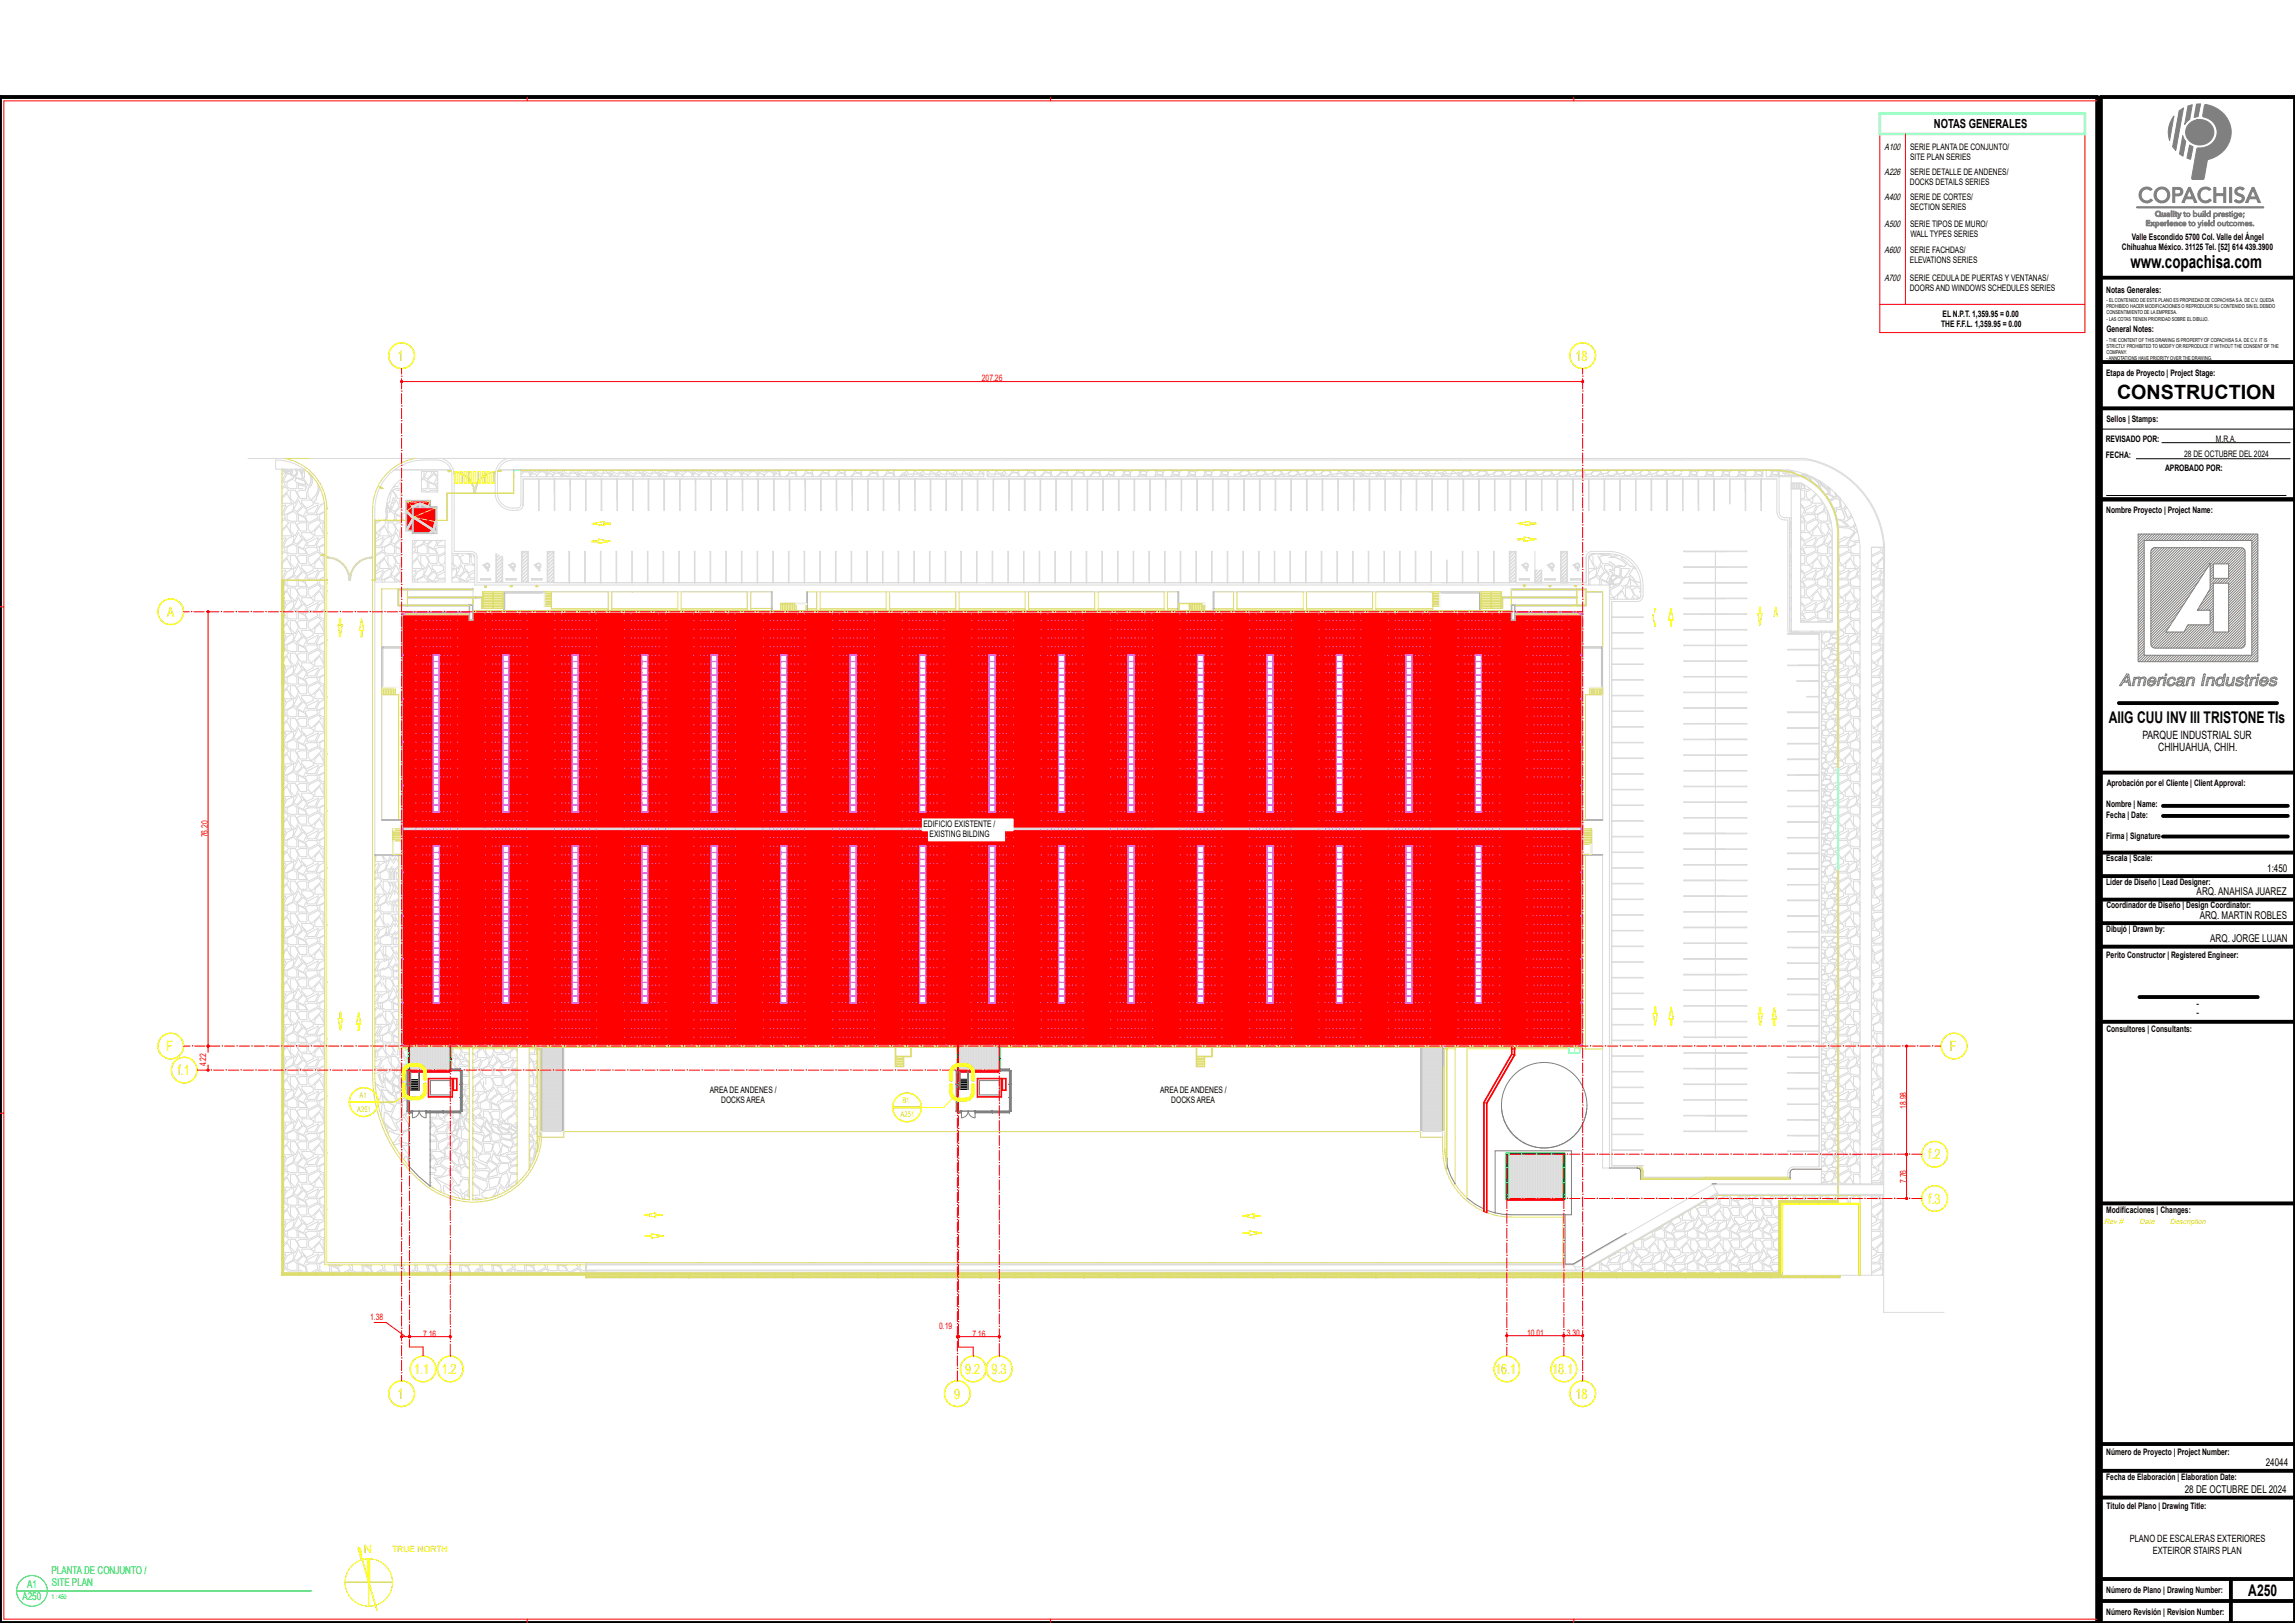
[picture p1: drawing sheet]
<svg xmlns="http://www.w3.org/2000/svg" width="297mm" height="210mm" viewBox="0 0 297 210" stroke-linecap="round" stroke-linejoin="round" font-family="sans-serif">
<defs><g id="words">
<text font-size="2.5" x="274" y="51.6">CONSTRUCTION</text>
<text font-size="2.3" x="275.7" y="34.7">www.copachisa.com</text>
<g font-size="2.1">
<text x="272.9" y="93.5">AIIG CUU INV III TRISTONE TIs</text>
<text x="291" y="206.5">A250</text>
</g>
<g font-size="1.9" fill="#ff0">
<text x="51.4" y="46.7">1</text>
<text x="203.9" y="46.7">18</text>
<text x="21.6" y="79.8">A</text>
<text x="21.6" y="136">F</text>
<text x="252.3" y="136">F</text>
<text x="23" y="139.1">f.1</text>
<text x="249.6" y="150">f.2</text>
<text x="249.6" y="155.7">f.3</text>
<text x="53.6" y="177.8">1.1</text>
<text x="57.2" y="177.8">1.2</text>
<text x="124.9" y="177.8">9.2</text>
<text x="128.3" y="177.8">9.3</text>
<text x="193.5" y="177.8">16.1</text>
<text x="200.9" y="177.8">18.1</text>
<text x="51.4" y="181">1</text>
<text x="123.5" y="181">9</text>
<text x="203.9" y="181">18</text>
</g>
<text font-size="1.6" x="250.3" y="16.6">NOTAS GENERALES</text>
<g font-size="1.5">
<text x="277.3" y="95.6">PARQUE INDUSTRIAL SUR</text>
<text x="279.3" y="97.2">CHIHUAHUA, CHIH.</text>
</g>
<text font-size="1.5" fill="#ff0" x="47.1" y="200.9">N</text>
<g font-size="1.4">
<text x="293.4" y="112.8">1:450</text>
<text x="284.3" y="115.9">ARQ. ANAHISA JUAREZ</text>
<text x="284.7" y="118.9">ARQ. MARTIN ROBLES</text>
<text x="286" y="121.9">ARQ. JORGE LUJAN</text>
<text x="284.2" y="130.3">-</text>
<text x="284.2" y="131.5">-</text>
<text x="293.2" y="189.7">24044</text>
<text x="282.7" y="193.2">28 DE OCTUBRE DEL 2024</text>
</g>
<g font-size="1.4" fill="#0f0">
<text x="6.7" y="203.6">PLANTA DE CONJUNTO /</text>
<text x="2.9" y="207.1">A250</text>
<text x="3.5" y="205.5">A1</text>
<text x="6.7" y="205.2">SITE PLAN</text>
</g>
<g font-size="1.3">
<text x="275.6" y="199.6">PLANO DE ESCALERAS EXTERIORES</text>
<text x="278.6" y="201">EXTEIROR STAIRS PLAN</text>
</g>
<g font-size="1.2">
<text x="243.9" y="22.7">A226</text>
<text x="243.9" y="19.4">A100</text>
<text x="247.2" y="24">DOCKS DETAILS SERIES</text>
<text x="247.2" y="19.4">SERIE PLANTA DE CONJUNTO/</text>
<text x="247.2" y="20.7">SITE PLAN SERIES</text>
<text x="247.2" y="22.7">SERIE DETALLE DE ANDENES/</text>
<text x="243.9" y="25.9">A400</text>
<text x="243.9" y="29.4">A500</text>
<text x="247.2" y="25.9">SERIE DE CORTES/</text>
<text x="247.2" y="27.2">SECTION SERIES</text>
<text x="247.2" y="29.4">SERIE TIPOS DE MURO/</text>
<text x="243.9" y="32.7">A600</text>
<text x="247.2" y="34">ELEVATIONS SERIES</text>
<text x="247.2" y="32.7">SERIE FACHDAS/</text>
<text x="247.2" y="30.7">WALL TYPES SERIES</text>
<text x="274.6" y="32.4">Chihuahua México. 31125 Tel. [52] 614 439.3900</text>
<text x="275.9" y="31">Valle Escondido 5700 Col. Valle del Ángel</text>
<text x="243.9" y="36.4">A700</text>
<text x="247.1" y="37.7">DOORS AND WINDOWS SCHEDULES SERIES</text>
<text x="247.2" y="36.4">SERIE CEDULA DE PUERTAS Y VENTANAS/</text>
<text x="251.4" y="41">EL N.P.T. 1,359.95 = 0.00</text>
<text x="272.6" y="37.9">Notas Generales:</text>
<text x="251.2" y="42.4">THE F.F.L. 1,359.95 = 0.00</text>
<text x="272.6" y="43">General Notes:</text>
<text x="272.6" y="48.6">Etapa de Proyecto | Project Stage:</text>
<text x="272.5" y="59.3">FECHA:</text>
<text x="272.5" y="57.2">REVISADO POR:</text>
<text x="272.6" y="54.6">Sellos | Stamps:</text>
<text x="282.6" y="59.1">28 DE OCTUBRE DEL 2024</text>
<text x="286.8" y="57.1">M.R.A.</text>
<text x="280.2" y="60.9">APROBADO POR:</text>
<text x="272.6" y="66.4">Nombre Proyecto | Project Name:</text>
<text x="272.6" y="101.7">Aprobación por el Cliente | Client Approval:</text>
<text x="119.5" y="107">EDIFICIO EXISTENTE /</text>
<text x="272.6" y="104.4">Nombre | Name:</text>
<text x="272.6" y="105.8">Fecha | Date:</text>
<text x="120.3" y="108.3">EXISTING BILDING</text>
<text x="272.6" y="108.5">Firma | Signature</text>
<text x="272.6" y="111.5">Escala | Scale:</text>
<text x="272.6" y="114.5">Líder de Diseño | Lead Designer:</text>
<text x="272.6" y="117.5">Coordinador de Diseño | Design Coordinator:</text>
<text x="272.6" y="123.9">Perito Constructor | Registered Engineer:</text>
<text x="272.6" y="120.6">Dibujó | Drawn by:</text>
<text x="272.6" y="133.6">Consultores | Consultants:</text>
<text x="91.9" y="141.4">AREA DE ANDENES /</text>
<text x="93.3" y="142.8">DOCKS AREA</text>
<text x="150.1" y="141.4">AREA DE ANDENES /</text>
<text x="151.6" y="142.8">DOCKS AREA</text>
<text x="272.6" y="156.9">Modificaciones | Changes:</text>
<text x="272.6" y="188.2">Número de Proyecto | Project Number:</text>
<text x="272.6" y="191.5">Fecha de Elaboración | Elaboration Date:</text>
<text x="272.6" y="195.3">Título del Plano | Drawing Title:</text>
<text x="272.6" y="206.1">Número de Plano | Drawing Number:</text>
<text x="272.6" y="209">Número Revisión | Revision Number:</text>
</g>
<g font-size="1.2" fill="#f00">
<text x="127.1" y="49.4">207.26</text>
<text x="26.9" y="108.3" transform="rotate(-90 26.9 108.3)">76.20</text>
<text x="26.7" y="138" transform="rotate(-90 26.7 138)">4.22</text>
<text x="246.7" y="143.5" transform="rotate(-90 246.7 143.5)">18.98</text>
<text x="246.7" y="153.1" transform="rotate(-90 246.7 153.1)">7.76</text>
<text x="47.9" y="170.8">1.38</text>
<text x="54.8" y="172.9">7.16</text>
<text x="121.5" y="171.9">0.19</text>
<text x="125.8" y="172.9">7.16</text>
<text x="197.6" y="172.8">10.01</text>
<text x="202.8" y="172.8">3.30</text>
</g>
<text font-size="1.1" fill="#ff0" x="50.7" y="200.8">TRUE NORTH</text>
<g font-size="1" fill="#ff0">
<text x="46.2" y="143.9">A251</text>
<text x="46.5" y="142.1">A1</text>
<text x="116.8" y="142.8">B1</text>
<text x="116.5" y="144.6">A251</text>
</g>
<g font-size=".9" fill="#ff0">
<text x="272.3" y="158.3">Rev #</text>
<text x="276.9" y="158.3">Date</text>
<text x="280.8" y="158.3">Description</text>
</g>
<text font-size=".8" fill="#0f0" x="6.7" y="207">1 : 450</text>
<g font-size=".7">
<text x="272.6" y="39.9">PROHIBIDO HACER MODIFICACIONES O REPRODUCIR SU CONTENIDO SIN EL DEBIDO</text>
<text x="272.6" y="40.7">CONSENTIMIENTO DE LA EMPRESA.</text>
<text x="272.6" y="39.1">- EL CONTENIDO DE ESTE PLANO ES PROPIEDAD DE COPACHISA S.A. DE C.V. QUEDA</text>
<text x="272.6" y="41.5">- LAS COTAS TIENEN PRIORIDAD SOBRE EL DIBUJO.</text>
<text x="272.6" y="45.8">COMPANY.</text>
<text x="272.6" y="45">STRICTLY PROHIBITED TO MODIFY OR REPRODUCE IT WITHOUT THE CONSENT OF THE</text>
<text x="272.6" y="44.2">- THE CONTENT OF THIS DRAWING IS PROPERTY OF COPACHISA S.A. DE C.V. IT IS</text>
<text x="272.6" y="46.6">- ANNOTATIONS HAVE PRIORITY OVER THE DRAWING.</text>
</g>
</g></defs>
<g fill="#f00">
<path d="M204.6 107.2l.1 .1zM52.1 101.6l.1 .1zM52.1 107.2l.1 .1zM52.1 96h.1zM52.1 90.4h.1zM204.6 79.5h.1zM52.1 79.5h.1zM204.6 84.7l.1 .1zM52.1 84.7l.1 .1zM52.1 79.5v5.2h.1l-.1 .1v5.6h.1h-.1v5.6h.1l-.1 .1v5.5h.1l-.1 .1v5.5l.1 .1 152.5-.1v-5.5h-.1l.1-.1v-5.5h-.1l.1-.1v-5.6h-.1h.1v-5.6h-.1l.1-.1v-5.2h-8.6v.8h-.5v-1.1h-134.4v1.1h-.5v-.8zM56.1 84.7h.8v20.4h-.8zM65 84.7h.9v20.4h-.9zM101 84.7h.8v20.4h-.8zM74 84.7h.8v20.4h-.8zM110 84.7h.8v20.4h-.8zM83 84.7h.8v20.4h-.8zM92 84.7h.8v20.4h-.8zM119 84.7h.8v20.4h-.8zM128 84.7h.8v20.4h-.8zM137 84.7h.8v20.4h-.8zM146 84.7h.8v20.4h-.8zM155 84.7h.8v20.4h-.8zM163.9 84.7h.9v20.4h-.9zM172.9 84.7h.8v20.4h-.8zM181.9 84.7h.8v20.4h-.8zM190.9 84.7h.8v20.4h-.8zM204.6 90.4h.1zM204.6 101.6l.1 .1zM204.6 96h.1z" fill-rule="evenodd"/>
<path d="M204.6 124.1h.1zM52.1 107.3h.1zM52.1 112.8l.1 .1zM204.6 129.7l.1 .1zM204.6 107.3h.1zM204.6 118.5h.1zM204.6 112.8l.1 .1zM52.1 107.3v28.1h152.6v-.2h-.1h.1v-5.4h-.1l.1-.1v-5.6h-.1h.1v-5.6h-.1h.1v-5.6h-.1l.1-.1v-5.5h-.1zM52.1 124.1h.1zM52.1 112.8l.1 .1zM52.1 135.2h.1zM52.1 129.7h.1zM52.1 135.2h.1zM52.1 118.5h.1zM52.1 124.1h.1zM52.1 118.5h.1zM52.1 129.7l.1 .1zM56.1 109.4h.8v20.4h-.8zM65 109.4h.9v20.4h-.9zM74 109.4h.9v20.4h-.9zM83 109.4h.8v20.4h-.8zM92 109.4h.8v20.4h-.8zM101 109.4h.8v20.4h-.8zM110 109.4h.8v20.4h-.8zM119 109.4h.8v20.4h-.8zM128 109.4h.8v20.4h-.8zM137 109.4h.8v20.4h-.8zM146 109.4h.8v20.4h-.8zM155 109.4h.8v20.4h-.8zM163.9 109.4h.9v20.4h-.9zM172.9 109.4h.9v20.4h-.9zM181.9 109.4h.8v20.4h-.8zM190.9 109.4h.8v20.4h-.8zM204.6 135.2h.1z" fill-rule="evenodd"/>
<path d="M53.5 66.9l2.6 1.7 .3-1.1-.3 1.1-.4 .3 .4-.3z" fill-rule="evenodd"/>
<path d="M53.5 66.9l2.6 1.7-.4 .3h-2.2z" fill-rule="evenodd"/>
<path d="M53.5 65.7h2.9l-2.9 1.2z" fill-rule="evenodd"/>
<path d="M53.5 66.9l2.9 .6-.3 1.1z" fill-rule="evenodd"/>
<path d="M53.5 66.9l2.9-1.2v1.8z" fill-rule="evenodd"/>
<path d="M55.7 68.9l.4-.3 .3 .3z" fill-rule="evenodd"/>
<path d="M56.4 67.5v1.4l-.3-.3z" fill-rule="evenodd"/>
<path d="M52.6 66.2l.8 .7v.4l-.8 1.3z" fill-rule="evenodd"/>
<path d="M53.4 67.3v1.3h-.8z" fill-rule="evenodd"/>
<path d="M52.6 64.8l.8 .8-.8 .6z" fill-rule="evenodd"/>
<path d="M52.6 64.8l1.8 .4-1 .4z" fill-rule="evenodd"/>
<path d="M54.4 65.2l1.2-.4-.2 .8z" fill-rule="evenodd"/>
</g>
<path d="M52.6 65h3" fill="none" stroke="#f00" stroke-width=".36"/>
<g fill="#f00">
<path d="M52.6 66.2l.8-.6v1.3z" fill-rule="evenodd"/>
<path d="M55.6 64.8v.8h-.2z" fill-rule="evenodd"/>
<path d="M53.4 65.6l1-.4v.4z" fill-rule="evenodd"/>
<path d="M54.4 65.2l1 .4h-1z" fill-rule="evenodd"/>
</g>
<g fill="none" stroke="#bababa" stroke-width=".13">
<path d="M51.6 78.3h9.6v2h-.5v-2M51.6 76.2h9.6v.1h-9.6M51.6 78.4h9.1M52 79.3h8.7M52.1 79.4l.1-.1 .2 .2M52.7 78.3v.1M52.7 77.2h9.8v1.5h-.2v-1.3h-9.6zM52.7 76.2v.1M52.8 79.2h.2M53 79.2h.5M53.4 65.6h3.1v3.4h-3.1zM53.5 65.7h2.9v3.2h-2.9z"/>
<path d="M55.6 65.6v-.8h-3v3.8h.8M55.7 65.6v-.9h-3.2v4h.9M56.5 79.3l-.2 .2M56.5 79.3l.1 .2M60.7 79.2h-8.7v56.2h.1v-56.1M60.8 78.3h.4v1.9h-.4zM61.5 77.2v.2M65.2 76.7h5.3v-.1h-5.3v2.4M65.3 76.7v2.3M99.8 79v-2.4h.1v2.4M99.8 78.7h.1M104.4 78.1v-1.5h.1v2.4"/>
<path d="M104.4 78.7h.1M104.4 78.5v.5M152.4 78.7h.1M152.5 78.1v-1.5h-.1v2.4M152.5 78.5v.5M157 79v-2.4h.1v2.4M157 78.7h.1M191.5 76.7v2.3M191.6 76.7h-5.3v-.1h5.3v2.4M194.3 77.2h9.8v.2h-9.6v1.3h-.2zM195.6 77.2v.2M195.6 78.3h.4v1.9h-.4z"/>
<path d="M196.1 79.2h8.7v56.2h-.1v-11.3h.1M196.1 79.3h8.7M196.1 78.3v2h-.5v-2h9.6M196.1 78.4h7.2M200.2 79.4v.1M200.3 79.3l-.1 .1M200.3 79.3l.2 .2M203.3 79.2h.2M203.5 79.2h.4M204 76.2v.1M204.1 78.3v.1M204.4 78.4h.8"/>
<path d="M204.7 79.4l-.2-.1-.1 .2M204.7 79.4h.1M204.7 79.3v11.1h.1M205.2 76.2h-9.6v.1h9.6M49.5 83.7v5.3h-.1v-5.3h2.6M49.5 83.8h2.5M52 80.8h.1M52 80.2h.1M52 80.6h.1M52 90.4h.1M204.7 90.4v5.6M204.7 96h.1"/>
<path d="M204.7 96.1v22.4M204.8 83.7h2.6v5.3h-.2v-5.3M204.8 83.8h2.4M204.8 80.4h.1M204.8 80.8h.1M204.8 80.2h.1M204.8 80.3h.1M49.4 106.2h2.6M49.4 106h2.6M50.8 110.6v.1M50.8 110.6h-2.3v.1h3.5M51.6 106v.2"/>
<path d="M52 101.6h.1M52 112.9h.1M204.7 118.5h.1M204.7 118.5v5.6M204.7 101.6h.1M204.7 112.9h.1M204.8 106h2.6v.2h-2.6M204.8 110.6h.2M205.2 106v.2M205.9 110.6h1.5v.1h-2.6M206 110.6v.1M52 124.1h.1"/>
<path d="M70 135.5v1.6M70.1 135.5v10.9h-.1M72.8 135.5v10.9h.2v-10.9M183.8 135.5v10.9h.2v-10.9M186.7 135.5v10.9h.1M186.8 135.5v2.6"/>
</g>
<g fill="none" stroke="#dcdcdc" stroke-width=".3">
<path d="M52.1 79.5h8.6M52.6 66.2l.8 .7M53.4 67.3l-.8 1.3M53.5 66.9l2.6 1.7M54.4 65.2l-1 .4M54.4 65.2l1 .4M54.4 65.2v.4M56.1 68.6l-.4 .3M56.1 68.6l.3 .3M56.4 67.5l-.3 1.1M61.2 79.2h134.4M196.1 79.5h8.6"/>
<path d="M52.1 107.3h152.6M52.1 135.4h152.6M69.9 135.4v.1M70 135.4v.1M186.8 135.4v.1M187 135.4v.1"/>
</g>
<g fill="none" stroke="#dbdbdb" stroke-width=".13">
<path d="M32.1 59.3h4.8M35.7 59.5a6.3 6.3 0 0 1 3.7 1.2h-3.7zM40 59.3h193.6a12.4 12.4 0 0 1 10.3 11.5l-.1 14.6v84.4h7.8M57.2 59.3a2.21 2.21 0 0 1 1.6 1.9M65.7 59.3a2.21 2.21 0 0 0-1.6 2.1v2.4M36.5 75l.2 .1M36.5 74l.4-.2v.2l-.4 .8M36.5 71.7l.4-.3 .5 .5-.9 .8M36.5 70.8h.2l.2 .4-.4 .3M36.5 69.8l.4-.3v.2l-.4 .9M36.5 67.4l.4-.2 .5 .5-.9 .8M36.5 66.6h.2l.2 .4-.4 .2"/>
<path d="M36.5 65.6l.4-.3v.2l-.4 .9M36.5 63.2l.4-.2 .5 .4-.9 .9M36.5 62.4h.2l.2 .4-.4 .2M36.5 62.2h.1M36.5 79h.1M36.5 79.2h.2l.2 .5-.4 .2M36.5 75.9l.4-.2 .5 .4M36.5 60.7v.2h.2M36.5 72.9l.7-.6 .6 1.2h-1.3zM36.5 68.7l.7-.6 .6 1.2h-1.3zM36.5 64.5l.7-.6 .6 1.2h-1.3zM36.5 60.7l.1 .1"/>
<path d="M36.6 60.7l-.1 .1M36.6 60.7h-.1M36.6 60.7h.1M36.7 60.8l-.1 .1M36.7 60.7h-.1M36.7 60.9h.1h-.1M36.7 60.8h-.1M36.7 60.7h.1M36.8 75.1l.1 .3-.4 .3M36.8 60.8l-.1 .1M36.8 60.7h-.1M36.9 61.1v-.1v.1"/>
<path d="M36.9 60.9h-.1M36.9 60.7h.1M36.9 61.1l-.4 .2M36.9 61.3l-.4 .9M36.9 78.2l-.4 .8M36.9 78.2v-.2l-.4 .2M36.9 60.9l-.1 .1M37 60.7l-.1 .1M37 60.9h-.1M37 60.8h.1M37 60.9l-.1 .1M37 61.1h-.1v.2"/>
<path d="M37.1 61.1h-.1M37.1 60.8h-.1M37.1 60.9h-.1M37.1 61h-.1M37.1 61.1l-.1 .1M37.1 60.7v.1M37.1 61.3l-.4 .9M37.1 66.6l.9-.4 .4 .4v.8h-.8l-.4-.2zM37.1 70.8l.9-.4 .4 .4v.9h-.8l-.4-.3zM37.1 75l.9-.4 .4 .4v.9h-.8l-.4-.2zM37.1 79.2l.9-.4 .4 .4v.9h-.8l-.4-.2zM37.2 65.5l.8-.4v.7l-.2 .4-.9 .4-.2-.2z"/>
<path d="M37.2 74l.8-.5v.7l-.2 .4-.9 .4-.2-.2zM37.2 78.2l-.5 .8 .2 .2 .9-.4 .2-.4v-.6l-.9 .4M37.2 76.5l-.7 .6v.7h1.3l-.6-1.3M37.2 61.1l-.1 .1M37.2 60.9l-.1 .1M37.2 60.8h-.1M37.2 60.8l.5 .1v-.1M37.2 61h.4v.1M37.2 60.8l-.1 .1M37.2 61.2h-.1M37.2 61h-.1M37.2 61h.2"/>
<path d="M37.2 61.2v.1M37.3 60.9h-.1M37.3 61.2h-.1M37.3 60.9h.1M37.3 61.3h-.1M37.4 76.1l-.9 .8M37.4 60.9l-.1 .1M37.4 61.3h-.1M37.5 61.3l-.1 .1M37.5 61.4l.5 .3-.2 .3M37.6 71.9h.6l.4 .8-.4 .8-.6-.6zM37.6 67.6h.6l.4 .9-.4 .8-.6-.6z"/>
<path d="M37.6 63.4h.6l.4 .9-.4 .8-.6-.6zM37.6 61.1h.1M37.6 61.1a.2 .2 0 0 1-.1 .2 .2 .2 0 0 1-.2-.1M37.7 60.7v.1M37.7 60.8h.1M37.8 60.7v.1M37.8 61.9l-.9 .5-.2-.2M37.8 60.8h.1M37.8 60.8v.1M37.9 60.9v.1M37.9 61l-.1 .2-.2 .1 .1 .1a.35 .35 0 0 0 .6-.1l.1-.2M37.9 61h.1"/>
<path d="M37.9 62l-.7 .4v.6l.4 .2h.8v-.7M38 70v-.7l-.9 .5-.4 .8 .2 .2 .9-.4M38 70l-.2 .4M38 60.7l.3 .2M38.1 62.2l.2-.4 .2 .1a1.46 1.46 0 0 1 1.1 .8l-.7-.1-.7-.3M38.2 76.1l.4 .8M38.2 76.1h-.6v1l.6 .7 .4-.9M38.3 60.7l.4 .1M38.3 60.7v.1M38.3 60.9v.1M38.4 61l-.1 .1M38.4 60.8l-.1 .1"/>
<path d="M38.4 60.9h.1M38.4 67.9l.4 .8M38.4 70.6l.9-.8 .4 .4-.4 .8zM38.4 66.4l.9-.9 .4 .5-.4 .8zM38.4 60.9v.1M38.5 61l-.1 .1M38.5 61.1l-.1 .4-.3 .1 1 .4v-.3M38.6 62.7l1 .2-.1 .6M38.6 77.3l.4 .9-.6 .6-.4-.2M38.6 62.7v.5h.6M38.6 64.7l.4 .8-.6 .7-.4-.2zM38.6 68.9l.4 .9-.6 .6-.4-.2z"/>
<path d="M38.6 73.1l.4 .9-.6 .6-.4-.2zM38.6 77.3l-.6 1.3M38.7 75.1l-.1-.1v.9h1.1M38.8 60.8l-.1 .1M38.8 75.1l.7 .3 .2 .5M38.8 60.7l-.1 .1M38.8 63.4l-.4 .2 .4 .9h.9v-.8M38.8 67.6l-.4 .3M38.8 60.9v.1M38.8 68.7h.9M38.8 76.1h.9M38.8 71.9h.9"/>
<path d="M38.8 67.6h.9M38.8 63.4h.6M38.9 60.8l-.1 .1M38.9 61l-.1 .1M38.9 75.1l-.5-.3 .9-.8 .4 .4-.4 .7M38.9 60.9v.1M38.9 61.1v.1M39 61.2l-.1 .1M39 61l-.1 .1M39 61.3h.1M39 61.1v.1M39.1 61.3l-.1 .1"/>
<path d="M39.1 61.4v.1M39.1 60.7l-.1 .1M39.1 61.5v.1M39.1 61.2h-.1M39.1 61.6v.1M39.1 60.8v.1M39.1 60.9h.1M39.1 61.2v.1M39.2 60.9l-.1 .1M39.2 61v.1M39.2 61.1l-.1 .2M39.3 60.7l-.1 .1"/>
<path d="M39.3 60.8v.1M39.3 75.1v.1l-.3-.1M39.3 60.9v.1M39.4 61h-.1M39.4 61v.1M39.4 61.5v.1M39.4 61.6v.1a.52 .52 0 0 0 .2 .7l.3 .5 .3-.4v-.5M39.4 61.1v.1M39.4 61.2v.3M39.5 79.5l.4-.3h1l.3 .5-1.3 .6zM39.5 71l.4-.2h1l.3 .4-1.3 .7zM39.5 66.8l.4-.2h1l.3 .4-1.3 .6z"/>
<path d="M39.7 78.6l-.4 .8-.9-.4 .9-.8 .4 .4M39.7 71.9v1h-.9l-.4-.8 .4-.2M39.7 76.1v1h-.9l-.4-.8 .4-.2M39.7 67.6v1.1M39.7 71.7h-1.1v-.9l.9 .4 .2 .5M39.7 67.4h-1.1v-.8l.9 .4 .2 .4M39.7 75.1l-.2 .1 .4 .9M39.8 75.1h1.2M39.9 66l1.3-.7v.2l-.5 .9h-1zM39.9 70.2l1.3-.7v.3l-.5 .8h-1zM39.9 74.4l1.3-.6v.2l-.5 .8h-1zM39.9 63.9v.4l.4 .4 .2-.2"/>
<path d="M39.9 67.9l1.3-.7 .4 .5-1.3 1.2-.4-.4zM39.9 72.1l1.3-.7 .4 .5-1.3 1.2-.4-.4zM39.9 61.1l.3 .8M40.1 77.3h-1.1v.5l.7 .6 .8-.4M40.1 73.1h-1.1v.4l.7 .7 .8-.4M40.1 68.9h-1.1v.4l.7 .7 .8-.5M40.1 64.7h-1.1v.4l.7 .7 .8-.5M40.1 77.3l.4 .3v.4M40.1 73.1l.4 .2v.5M40.1 68.9l.4 .2v.4M40.1 64.7l.4 .2v.4M40.2 61.4a1.23 1.23 0 0 1-.3 1.8l-.1 .6"/>
<path d="M40.2 61.9v.1M40.7 68.7v.6h1.3l-.6-1.2-.7 .6M40.7 64.6v.5h.5M40.7 72.9l.7-.6 .6 1.2h-1.3zM41 75.1l.2 .3-1.3 .7M41.1 62.6a1.73 1.73 0 0 1-.6 1.8M41.2 78.2l-.5 .8h-1l.2-.4 1.3-.6v.2M41.2 79.9l-1.3 .6v.6l.4 .5 .9-.9M41.2 79.9l.4 .4-.4 .4M41.3 62.9l-.1 .8-.2 .6-.1 .5M41.4 65.5l-.5 .9 .3 .2 .8-.4M41.4 69.8l-.5 .8 .3 .2 .8-.4"/>
<path d="M41.4 74l-.5 .8 .3 .2 .8-.4M41.4 76.5v.1M41.4 70.8v.6l.6 .3M41.4 66.6v.6l.4 .2h.2M41.4 75v.7l.6 .2M41.4 76.5l-.7 .6v.7h1.3l-.6-1.2M41.5 76l-.3-.3-1.3 .6v.6l.4 .4 1.1-1.1M41.5 75.9l.1 .2-.2 .1M41.6 65.4l-.2 .1M41.8 76.1v1l.2 .2M41.9 68.7l.1 .2M42 65.1l-.6 .2"/>
<path d="M42 66.2h.1M42 65.8h.1M42 71.9h-.2v1l.2 .2M42 76.1h-.2M42 67.6h-.2l.1 1.2M42 70.5l-.6 .3M42 78.9l-.6 .3v.7l.4 .2h.2M42 77.9l-.6 .3-.5 .8 .3 .2 .8-.4M42 73.7l-.6 .3M42 69.4l-.6 .4M42 74.7l-.6 .3M42 66.3l-.6 .3"/>
<path d="M42 72.1a2.95 2.95 0 0 1 3.3 2.9 2.95 2.95 0 0 1 3.2-2.9M42.3 72.1a2.84 2.84 0 0 1 3 2.8 2.84 2.84 0 0 1 2.9-2.8M45.3 74.9h-.1M48.1 72.2a2.84 2.84 0 0 0-2.7 2.9h-.2a2.84 2.84 0 0 0-2.8-2.9M48.5 67.3h.1M48.5 75.1v35.5M48.5 70.6h.1M48.5 73.1h.1M48.5 68.9h.1M48.5 72.9h.1M48.5 68.7h.1M48.6 70.8h-.1"/>
<path d="M48.6 75h-.1M48.6 74.8h-.1M48.6 74h-.1M48.6 69.7l-.1 .1M48.6 72h-.1M48.6 67.7l-.1 .1M48.6 71.7l-.1 .1M48.6 67.5l-.1 .1M48.6 74.3h-.1M48.6 70.1h-.1M48.6 70.8h.8l.2 .4-.4 .2M48.6 75h.8l.1 .3"/>
<path d="M48.6 74.8h.5M48.6 73.2l.3 .1v.5h-.1M48.6 69l.4 .1v.5l-.4 .1M48.6 73l.1 .1M48.7 74.2l-.1 .1M48.8 73.9h-.2M48.9 72.9l-.2 .2M49 67.3l-.4 .2M49.1 72.9l.7-.6 .6 1.3h-1.3zM49.2 71.7l-.6 .2M49.2 71.6l.4-.2 .4 .5-1 1M49.2 71.4l-.6 .3"/>
<path d="M49.4 67.3l-.8 .4M49.4 76.2v7.5M49.5 70l-.3 .6h-.6M49.5 69.9l.1-.3-1 .4M49.6 74l-.5 .8M49.6 74v-.2l-.9 .4M49.7 67.3l.3 .4h-.1M49.8 74l-.4 .8 .2 .2 .8-.4 .2-.4M49.8 75l.8-.4 .4 .4v.3M49.8 74l.8-.4v.6M49.8 70.8v.6M49.8 75v.3"/>
<path d="M49.8 68.1l-.6 .6v.6h1.2l-.6-1.1M49.9 67.8l-1.2 1.1-.1-.1M50 65.9a4.9 4.9 0 0 1 1.9-3.9v5.3M50 65.9v1.4M50 66.4h.1M50 66.2h.1M50 67.1h.1M50 67h.1M50 66h.1M50 66.1h.1M50 65.8v.1M50 67.1v.2"/>
<path d="M50 67.3h.1M50 67v.1M50 66.3v.1M50 66.1v.1M50 66.3h.1M50 67.2v.1M50 66v.1M50.1 66h-.1M50.1 66.3v.1M50.1 66h.1M50.1 66v.1M50.1 66.4h.1"/>
<path d="M50.1 66.7l-.1 .5M50.1 66.4v.3M50.1 66.1v.1M50.1 66.2v.5M50.2 65.7l-.2 .4M50.2 65.4l-.1 .1-.1 .4M50.2 65.7h.1M50.2 65.4h.1M50.3 65.4h-.1M50.3 65.5l-.2 .2-.1 .5M50.3 65.4h.1M50.3 65.7h.1"/>
<path d="M50.3 65.4v.1M50.3 65.5h.1M50.3 65.7v.1M50.3 66.3l.3-.1 .5 .4v.8h-.9l-.2-.1M50.3 65.8h.1M50.4 65.8v.1M50.4 65.9v.3M50.4 63.8h.2l-.2 1.2-.3 .2-.1 .8M50.6 70l-.2 .4-.8 .4-.2-.2M50.6 70.4l-.8 .4M50.6 70.4l.5 .4v.9h-.9l-.4-.3M50.6 70h.1"/>
<path d="M50.6 65.5v.3l-.2 .4M50.6 70v-.7l-.8 .5-.4 .7M50.6 70.1v.1M50.7 70.1l.6-1.2 .4 .9-.6 .6-.5-.2M50.8 73.6l-.6-.7v-1h.6l.5 .8-.5 .9M50.8 67.6h-.6v1.1l.6 .6 .5-.8-.5-.8M50.9 63.6h-.1M50.9 64.4l-.4 1.4M50.9 64.4v.1M50.9 63.6v.1M50.9 64.5h.1M51 63.7h-.1"/>
<path d="M51 64.5l-.1 .1M51 63.7h.1M51 60.8a6.3 6.3 0 0 0-2.5 5.1v9.2M51 60.8h7.4M51 60.8a7.8 7.8 0 0 1 6.1-1.2l.6 .3 .4 .4 .3 .5M51 74.8l.9 .4M51 72.1l.5 .8h.4M51 63.7v.1M51.1 63.8h-.1M51.1 63.8v.1M51.1 63.9v.1M51.1 64.1l.2 .2-.5 .8"/>
<path d="M51.2 64h-.1M51.2 63.9l.3 .6h.4M51.3 75.3v-.3l.5 .3M51.3 64.7l.4 .8-.6 .7-.5-.2zM51.3 70.8v.9h.6M51.3 66.6v.8M51.3 67.4h.6M51.3 70.8l.6 .3M51.3 66.6l.6 .3M51.5 73.5l.2 .5-.7 .6-.4-.2M51.5 73.6l-.3-.5-.6 1.3M51.6 62.9l-.7 .1"/>
<path d="M51.6 76.2h-.1v2.2h.1M51.6 76.3v2M51.7 62.6l.2 .1M51.7 64.7v.4l.2 .2M51.7 68.9v.4l.2 .2M51.7 68.9h.2M51.7 64.7h.2M51.7 62.5l.2 .1M51.9 73.1h-.2v.5l.2 .2M51.9 67.3v8h-3.4M51.9 71.9h-.4l-.5 .2M51.9 74l-.9 .8"/>
<path d="M51.9 63.4l-.6 .1M51.9 67.6h-.4l-.4 .3 .4 .8h.4M51.9 63.2l-.8 .1-.5 .3h.2M51.9 65.6l-.8 .8 .8 .4M51.9 69.8l-.8 .8 .8 .4M52.5 66.5l-.4-.1v.9M53.4 69.9h4.2v5.4h-4.2zM53.4 75h.2l.1 .3M53.4 74l.4-.2v.2l-.4 .8M53.4 71.7l.4-.3 .4 .5-.8 .8M53.4 70.8h.2l.2 .4-.4 .3M53.4 72.9l.6-.6 .7 1.3h-1.3z"/>
<path d="M53.7 69.9l-.3 .7M53.9 69.9l-.3 .7 .2 .2 .9-.4 .2-.5M54 70.8l.9-.4 .4 .4v.9h-.9l-.4-.3zM54 74l.9-.4v.6l-.2 .4-.9 .4-.2-.2zM54.4 71.9h.7l.4 .8-.4 .9-.7-.7zM54.5 61h2.1v2.7h-2.1zM54.5 63.5h.6l.1 .2M54.5 62.1l.4-.1 .4 .4v.8h-.8M54.7 61l-.2 .1M54.9 61v.6l-.2 .4h-.2M55 69.9l-.1 .3 .4 .2 .5-.5M55.3 61l-.4 .8 .4 .2 .6-.7-.1-.3"/>
<path d="M55.3 72.1l.4-.2h.9v1h-.9zM55.3 75.3v-.3l-.4-.4-.9 .4v.3M55.3 74.8l.8-.8 .5 .4-.5 .8zM55.3 62.2l.8-.9 .5 .5-.5 .8zM55.5 73.1l.4 .9-.6 .6-.4-.2zM55.5 70.8l.8 .4 .3 .5h-1.1zM55.5 75.3v-.3l.6 .3M55.5 62.4l.9 .4 .2 .4h-1.1zM55.9 73.1h1.1l.4 .2v.5l-.8 .4-.7-.6zM56 69.9l-.7 .7 .8 .4 .5-.8-.3-.3M56 61l.6 .6v-.1M56.4 75.2l-.1 .1"/>
<path d="M56.6 69.9l-.1 .1M56.6 63.7v-.2h-.9l-.4 .2M56.6 62v.2M56.6 62.5l-.2 .1 .2 .6M56.7 69.9l-.1 .1M57.3 69.9l-.5 .3-.2 .4h1M57.6 70.8h-.8l-.5 .2 .5 .9 .8-.4M57.6 75h-.8l-.5 .2M57.6 74l-.8 .4-.2 .4h1M57.6 71.7l-.8 .4v.6l.4 .4 .4-.4M58.4 60.8l.1 .6v2.4M58.5 71.6h2.5a.44 .44 0 0 1 .4 .5v3.6h146.9"/>
<path d="M58.5 63.8v11.5h2.9M58.5 72.8l.4 .8h-.4M58.5 74.9l.6-.3 .3 .4v.3M58.5 73.8l.6-.2v.6l-.2 .4-.4 .2M58.7 71.9h.6l.4 .8-.4 .9-.6-.7zM58.8 61.1h.1M58.8 61.2v2.6M58.8 61.1v.1M58.8 61.1a2.65 2.65 0 0 1 2.6 2.7M58.8 61.2h.1M58.8 63.8v7.5h2.2a.74 .74 0 0 1 .7 .8v3.3h143.6v-3.4a.74 .74 0 0 1 .7-.7 7.5 7.5 0 0 1 4.1 .5 4.4 4.4 0 0 1 2.5 4v1.5a.74 .74 0 0 1-.7 .5h-3.3v73.1h4v-.1h-4M58.9 61.1l-.1 .1"/>
<path d="M58.9 61.1h.1M59.2 71.7h-.1M59.2 71.7h.1M59.2 61.2l.3 .1M59.2 61.1l.3 .1M59.3 71.7h-.1M59.3 71.6v.1M59.3 71.6h-.1M59.3 71.6h.1M59.4 74.8l.9-.9 .4 .4-.4 .9zM59.6 75.3v-.3l.7 .3M59.8 61.3l.3 .2"/>
<path d="M59.8 61.4l.3 .2M59.8 71.6h.1M60 73.7l-.3-.6-.6 1.3 .3 .2 .7-.7-.1-.2M60 71.9l-.5 .2 .4 .8h.8M60.1 73.5l.6 .6 .7-.3M60.1 61.5a2.66 2.66 0 0 1 1.3 2.3M60.4 61.8l.3 .3M60.4 71.6h.1M60.5 73.1h-.4v.4M60.5 71.6l-.1 .1M60.5 73.1h.6l.3 .1M60.5 71.7h.1"/>
<path d="M60.6 71.7h-.1M60.7 71.7h-.1M60.7 71.7v.1M60.8 72v.8M60.8 71.8h-.1M60.8 71.6h.1M60.8 71.8h.1M60.8 71.6v.1M60.8 71.8v.1M60.9 71.7h-.1M60.9 71.9h-.1M60.9 71.7h.1"/>
<path d="M60.9 74.3l-.2 .5h.7M60.9 72.7l.4 .4 .1-.1M60.9 71.7v.1M60.9 71.8h.1M60.9 71.8v.1M61 72.1v.5M61 62.5l.2 .6 .1 .7M61.1 72l-.1 .1M61.2 76.3v.9M61.3 71.7h-.1M61.3 71.7v.1M61.3 63.8h.2"/>
<path d="M61.3 71.8h.1M61.3 71.8v.1M61.4 71.9l-.1 .2M61.4 75h-.5l-.4 .2v.1M61.4 74.1l-.5 .2M61.5 63.8h-.2M61.9 62.3a2.66 2.66 0 0 0-.5 1.5M61.9 62.5l-.3 .6-.1 .7M62.2 74.9h1.3M62.2 74.9v.1M62.2 74.9h.1M62.2 75h.1"/>
<path d="M62.3 74.9v.1M62.5 61.8l-.3 .3M62.5 61.7l-.3 .2M62.5 73.1l.2-.1 .1 .3h.4v.5M62.5 73.2l.1-.1 .1 .3h.4v.1h-.2v.1h.2v.2h.1M62.5 73.1v.1M62.8 73a.34 .34 0 0 1 .5 0 .34 .34 0 0 1-.1 .5v-.1a.24 .24 0 0 0-.1-.4 .24 .24 0 0 0-.3 .2zM62.8 73.1l.3-.1 .2 .1M63 72.9h.1M63 61.3l-.2 .2M63 61.4l-.2 .2M63.1 73.8h.1"/>
<path d="M63.1 73.8l.1 .1M63.2 73.8h.1M63.3 73.4l-.1 .1M63.4 73.2v.1M63.4 74.9v.1M63.5 74.9h-1.3v.1M63.5 74.9v.1h-1.3M63.5 74.9h.1M63.5 74.9v.1M63.5 75h-1.3M63.5 75h.1M63.6 61.1l-.3 .1"/>
<path d="M63.6 61.3h-.3M63.9 61.2h.1M64 61.2h-.1M64.1 61.1l-.2 .1M64.1 63.8a2.21 2.21 0 0 0 2.2 2.2h.7a.82 .82 0 0 0 .7-1.1M64.1 61.1a2.66 2.66 0 0 0-2.7 2.7M64.1 61.1h-.2M64.1 61.1h.1M64.2 71.6v3.8M64.2 71.7h.1M64.2 73.1l.8-.7v.3l-.8 .8zM64.2 73.6l.8-.8v.4l-.8 .7z"/>
<path d="M64.2 74l.8-.7v.3l-.8 .8zM64.2 74.5l.8-.8v.4l-.8 .7zM64.2 74.9l.8-.7v.3l-.8 .8zM64.3 75.3l.7-.7v.4l-.4 .3zM64.3 71.7l-.1 .4 .4-.3M64.5 60.8a1.92 1.92 0 0 1 1.8-1.3h167.7a12.3 12.3 0 0 1 9.8 11.3M64.5 60.8h166.9a10.8 10.8 0 0 1 9.3 10v82.4M64.5 60.8l-.1 .6v2.4M64.6 71.8l-.4 .4v.4l.7-.6M64.7 75.3l.3-.2v.2zM64.9 72l-.7 .7v.3l.8-.7v-.3M65.1 72.1v3.3"/>
<path d="M65.1 77.1h.1M65.1 76.6h.1M65.5 74.9h1.3M65.5 74.9v.1M65.5 74.9h.1M65.5 75h.1M65.6 74.9v.1M65.8 73.1l.2-.1 .1 .3h.4l.1 .5M65.9 73.2v-.1l.1 .3h.4M65.9 73.1l-.1 .1M66.1 73a.34 .34 0 0 1 .5 0 .34 .34 0 0 1-.1 .5v-.1a.24 .24 0 0 0-.1-.4 .24 .24 0 0 0-.3 .2zM66.2 73.1l.2-.1 .2 .1"/>
<path d="M66.4 72.9h.1M66.4 73.8h.1M66.4 73.8l.1 .1M66.4 73.5h-.2v.1h.2v.2h.2M66.4 73.4v.1M66.6 73.8h.1M66.6 73.4l-.1 .1M66.7 73.2h.1M66.7 73.2v.1M66.7 74.9v.1M66.8 74.9h-1.3v.1M66.8 74.9v.1h-1.3"/>
<path d="M66.8 74.9v.1M66.8 74.9h.1M66.8 75h-1.3M66.8 75h.1M67.4 60.9v4.4a.44 .44 0 0 1-.4 .4 2.07 2.07 0 0 1-2.6-1.9M67.4 60.8h.1M67.4 61.4l.5-.4 .5 .1 .2 .4-.1 .2M67.5 75.4v-4.1h.9v4.1M67.6 71.4h.2l-.2 .3zM67.6 71.8l.3-.4h.4l-.7 .7zM67.6 72.2l.7-.7v.3l-.7 .8zM67.6 72.7l.7-.8v.4l-.7 .7z"/>
<path d="M67.6 73.1l.7-.7v.3l-.7 .8zM67.6 73.6l.7-.8v.4l-.7 .7zM67.6 74l.7-.7v.3l-.7 .8zM67.6 74.5l.7-.8v.4l-.7 .7zM67.6 74.9l.7-.7v.3l-.7 .8zM67.6 75.3l.7-.7v.4l-.3 .3zM67.7 65.5v-3.5h162.2v4.3a1.11 1.11 0 0 0 1.5 1v14.2a.44 .44 0 0 0 .4 .5M67.7 62v3M67.7 60.9v.1l-.3 .1M67.8 60.8h.1M68.1 75.3l.2-.2v.2zM68.1 60.8h-.1"/>
<path d="M68.2 60.9l-.1 .1M68.6 61.1l.1-.1 .3 .1-.3 .2zM68.7 60.9l-.5 .1M68.8 60.8h-.1M68.8 74.9h1.3M68.8 74.9v.1M68.8 74.9h.1M68.8 75h1.3M68.8 75h.1M68.9 74.9h-.1M68.9 75h-.1M68.9 74.9h.1"/>
<path d="M68.9 75h.1M69 60.8h.1M69 60.9l.1 .1 .4 .1 .3-.1 .1-.1M69.1 73.1l.2-.1 .1 .3h.4l.1 .5M69.2 73.2l.1-.1 .1 .3h.3v.1h-.2v.1h.2v.2h.2M69.2 73.1l-.1 .1M69.4 73h.1M69.4 73a.34 .34 0 0 1 .5 0 .34 .34 0 0 1 0 .5l-.1-.1a.24 .24 0 0 0 0-.4 .24 .24 0 0 0-.4 .2zM69.4 61.7l.1-.2-.2-.1-.4-.1-.2 .2 .1 .2M69.7 72.9h.1M69.7 62v4M69.7 62h.1"/>
<path d="M69.7 66h.1M69.7 73.7v.1M69.7 73.7h.1M69.8 66h-.1M69.8 62v4M69.8 66h.1M69.9 73.8h.1M69.9 60.8h.1M70 73.4h.1M70 73.4h-.1M70 74.9h.1M70.1 75h.1"/>
<path d="M70.1 74.9h-1.2v.1M70.1 74.9v.1h-1.2M70.1 74.9v.1M70.1 74.9h.1M70.2 60.8h.1M70.3 60.9l-.1 .1M70.6 61.7l.1-.2-.2-.4-.5-.1-.5 .5v.2M70.7 61.1l.1-.1 .3 .1-.3 .2zM70.8 75.4v-4.1h.9v4.1M70.8 60.9l-.5 .1M70.9 71.4h.2l-.2 .3zM70.9 60.8h-.1"/>
<path d="M71.1 60.8h.1M71.1 60.9l.1 .1 .4 .1M71.2 71.4h.4l-.7 .7v-.3zM71.4 76.6h28.4M71.5 61.7l.1-.2-.2-.1-.4-.1-.2 .2 .1 .2M71.6 71.5v.3l-.7 .8v-.4zM71.6 71.9v.4l-.7 .7v-.3zM71.6 72.4v.3l-.7 .8v-.4zM71.6 72.8v.4l-.7 .7v-.3zM71.6 73.3v.3l-.7 .8v-.4zM71.6 73.7v.4l-.7 .7v-.3zM71.6 74.2v.3l-.7 .8v-.4z"/>
<path d="M71.6 74.6v.4l-.3 .3h-.4zM71.6 75.1v.2h-.2zM71.7 62v4M71.7 62h.1M71.7 66h.1M71.8 66h-.1M71.8 62v4M71.8 66h.1M71.8 60.8h.1M71.8 60.9l-.1 .3h-.1M72 60.9l.2 .2h.5l.2-.2M72 60.8h.1"/>
<path d="M72.6 61.3l.2-.1 .2 .1-.3 .2zM72.6 61.7l-.2-.5h-.5l-.3 .3v.2M72.9 60.8h.1M73 60.9h.1M73.1 60.8h-.1M73.5 61.7l-.2-.2h-.4l-.2 .2M73.6 71.3h.1v4.1M73.6 71.3v4.1h.1M73.6 71.3h.1M73.7 75.4h.1M73.8 62v4M73.8 62h.1"/>
<path d="M73.8 66h.1M73.9 60.8h.1M74 60.9l-.2 .3-.3 .1-.4-.1-.1-.3M74.1 60.9l.2 .2h.5l.2-.2M74.1 60.8h.1M74.7 61.3l.2-.1 .2 .1-.3 .2zM74.7 61.7l-.2-.5h-.5l-.5 .5M75 60.8h.1M75.1 60.9l.1 .3 .4 .1 .4-.1 .1-.3M75.2 60.8h-.1M75.7 71.3v4.1M75.7 71.3h.1"/>
<path d="M75.7 75.4h.1M75.8 62v4M75.8 62h.1M75.8 66h.1M75.9 66h-.1M75.9 62v4M75.9 66h.1M76 60.8h.1M76.2 60.9l.2 .2h.5l.2-.2M76.2 60.8h.1M76.8 61.3l.2-.1 .2 .1-.3 .2zM76.8 61.7l-.2-.5h-.5l-.5 .5-.2-.2h-.4l-.2 .2"/>
<path d="M77.1 60.8h.1M77.2 60.9l.1 .3 .4 .1 .4-.1 .1-.3M77.3 60.8h.1M77.7 71.3h.1v4.1M77.7 71.3v4.1M77.7 71.3h.1M77.7 75.4h.1M77.8 75.4h.1M77.8 62v4M77.8 62h.1M77.8 66h.1M77.9 66h-.1"/>
<path d="M77.9 62v4M77.9 66h.1M78.1 60.8h.1M78.3 60.8h.1M78.9 61.3l.2-.1 .2 .1-.3 .2zM78.9 61.7l-.2-.5h-.5l-.5 .5-.2-.2h-.4l-.2 .2M79.2 60.8h.1M79.2 60.9l-.2 .2h-.5l-.2-.2M79.4 60.8h.1M79.7 71.3h.1v4.1M79.7 71.3v4.1M79.7 71.3h.1"/>
<path d="M79.7 75.4h.1M79.8 75.4h.1M79.8 66h.1M79.8 62v4M79.8 62h.1M79.9 62v4M79.9 66h.1M80.3 60.8h-.1M80.3 60.9l-.1 .3-.4 .1-.3-.1-.2-.3M80.5 60.8h-.1M81 61.3l.2-.1 .2 .1-.3 .2zM81 61.7l-.2-.5h-.5l-.5 .5-.2-.2h-.4l-.2 .2"/>
<path d="M81.1 61.7l.2-.2h.4l.2 .2M81.1 61.7h.1M81.3 60.8h.1M81.3 60.9l-.2 .2h-.4l-.3-.2M81.5 60.8h.1M81.8 71.3v4.1M81.8 71.3h.1M81.8 75.4h.1M81.9 66h.1M81.9 62v4M81.9 62h.1M81.9 61.7h.1"/>
<path d="M81.9 61.7l.5-.5h.5l.2 .5M82.4 60.8h-.1M82.4 60.9l-.1 .3-.4 .1-.3-.1-.2-.3M82.6 60.8h-.1M83.1 61.3l.2-.1 .2 .1-.3 .2zM83.2 61.7l.2-.2h.5l.1 .2M83.4 60.8h.1M83.4 60.9l-.2 .2h-.4l-.3-.2M83.6 60.8h.1M83.8 71.3h.1v4.1M83.8 71.3v4.1M83.8 71.3h.1"/>
<path d="M83.8 75.4h.1M83.9 75.4h.1M83.9 62v4M83.9 62h.1M83.9 66h.1M84 66h-.1M84 62v4M84 66h.1M84 61.7h.1M84.5 60.8h.1M84.5 60.9l-.1 .3-.4 .1-.3-.1-.2-.3M84.7 60.8h.1"/>
<path d="M85.2 61.3l.2-.1 .2 .1-.3 .2zM85.2 61.7l-.2-.5h-.5l-.5 .5M85.3 61.7l.2-.2h.5l.1 .2M85.5 60.8h.1M85.5 60.9l-.1 .2h-.5l-.3-.2M85.6 60.9l.2 .3h.5M85.7 60.8h.1M85.8 71.3h.1v4.1M85.8 71.3v4.1M85.8 71.3h.1M85.8 75.4h.1M85.9 75.4h.1"/>
<path d="M85.9 66h.1M85.9 62v4M85.9 62h.1M86 62v4M86 66h.1M86.1 61.7h.1M86.3 61.5l-.1 .2M86.3 61.4l.4-.4 .5 .1 .3 .3-.1 .3M86.6 60.9v.1l-.3 .1M86.7 60.8h-.1M87 60.8h-.1M87.1 60.9h-.1"/>
<path d="M87.5 61.1l.1-.1 .3 .1-.4 .2zM87.6 60.9h-.5M87.7 60.8h-.1M87.8 71.3h.1v4.1M87.8 71.3v4.1M87.8 71.3h.1M87.8 75.4h.1M87.9 75.4h.1M87.9 60.8h.1M87.9 60.9l.1 .1 .3 .1M87.9 66h.1M87.9 62v4"/>
<path d="M87.9 62h.1M88 62v4M88 66h.1M88.3 61.5v.2M88.3 61.5l-.1-.2h-.5l-.2 .2 .2 .2M88.4 61.5v.2M88.4 61.5l.4-.5 .6 .1 .2 .3-.1 .3M88.7 60.9v.1l-.4 .1M88.8 60.8h.1M89.1 60.8h-.1M89.2 60.9h-.1M89.6 61.1l.1-.1 .3 .1-.4 .2z"/>
<path d="M89.7 60.9h-.5M89.8 60.8h-.1M89.9 71.3v4.1M89.9 71.3h.1M89.9 75.4h.1M90 66h.1M90 62v4M90 62h.1M90 60.8h.1M90 60.9l.1 .1 .3 .1 .4-.1v-.1M90.1 62v4M90.1 66h.1"/>
<path d="M90.4 61.5v.2M90.4 61.5l-.1-.2h-.4l-.3 .2 .2 .2M90.5 61.5v.2M90.5 61.5l.5-.5 .5 .1 .2 .3-.1 .3M90.9 60.8h.1M91.2 60.8h.1M91.3 60.9h-.1M91.7 61.1l.1-.1 .3 .1-.3 .2zM91.8 60.9h-.5M91.9 60.8h-.1M91.9 71.3h.1v4.1M91.9 71.3v4.1"/>
<path d="M91.9 71.3h.1M91.9 75.4h.1M92 75.4h.1M92 66h.1M92 62v4M92 62h.1M92.1 66h-.1M92.1 62v4M92.1 66h.1M92.1 60.8h.1M92.1 60.9l.1 .1 .4 .1 .3-.1 .1-.1M92.6 61.5l-.1 .2"/>
<path d="M92.6 61.5l-.2-.2h-.4l-.2 .2 .1 .2M92.6 61.5v.2M92.6 61.5l.5-.5 .5 .1 .2 .3-.1 .3M93 60.8h.1M93.3 60.8h.1M93.4 60.9h-.1M93.8 61.1l.1-.1 .3 .1-.3 .2zM93.9 60.9h-.5M93.9 71.3h.1v4.1M93.9 71.3v4.1M93.9 71.3h.1M93.9 75.4h.1"/>
<path d="M94 60.8h-.1M94 75.4h.1M94 61.7l-.1-.2 .2-.2h.4l.2 .2-.1 .2M94 66h.1M94 62v4M94 62h.1M94.1 62v4M94.1 66h.1M94.2 60.8h.1M94.3 60.9v.1l.4 .1 .3-.1 .1-.1M95.1 60.8h.1M95.4 60.8h.1"/>
<path d="M95.5 60.9h-.1M95.8 61.7l.1-.3-.2-.3-.5-.1-.5 .5v.2M95.9 61.1l.1-.1 .3 .1-.3 .2zM96 71.3v4.1M96 71.3h.1M96 75.4h.1M96 60.9h-.5M96.1 66h.1M96.1 62v4M96.1 62h.1M96.1 60.8h-.1M96.1 61.7l-.1-.2 .2-.2h.4l.2 .2-.1 .2"/>
<path d="M96.3 60.8h.1M96.4 60.9v.1l.4 .1 .3-.1 .1-.1M96.8 61.7v-.2l.5-.5 .5 .1 .2 .3-.1 .3M97.2 60.8h.1M97.5 60.8h.1M97.6 60.9h-.1M98 75.4v-4.1h.1v4.1M98 75.4h.1M98 61.1l.1-.1 .3 .1-.3 .2zM98.1 75.4h.1M98.1 62v4M98.1 62h.1"/>
<path d="M98.1 66h.1M98.1 60.9h-.5M98.2 62v4M98.2 66h-.1M98.2 66h.1M98.2 60.8h.1M98.2 61.7l-.1-.2 .2-.2h.4l.2 .2-.1 .2M98.5 60.8h-.1M98.5 60.9v.1l.4 .1 .3-.1 .1-.1M98.9 61.7v-.2l.5-.5 .5 .1 .2 .3-.1 .3M99.3 60.8h.1M99.6 60.8h.1"/>
<path d="M99.7 60.9h.1M100 71.3h.1v4.1M100 71.3v4.1M100 71.3h.1M100 75.4h.1M100.1 75.4h.1M100.1 61.1l.1-.1 .3 .1-.3 .2zM100.1 62v4M100.1 62h.1M100.1 66h.1M100.2 66h-.1M100.2 62v4"/>
<path d="M100.2 66h.1M100.2 60.9h-.5M100.3 60.8h.1M100.3 61.7l-.1-.2 .2-.2 .5 .1-.1 .3M100.6 60.8h-.1M100.6 60.9l.2 .1M100.8 61.2h.1M100.9 60.8h-.1M100.9 60.9v.4l.2 .4M100.9 60.9l-.1 .3M101 60.8h.1M101.8 61.7l.4-.5h.5l.3 .2-.1 .3"/>
<path d="M102 71.3h.1v4.1M102 71.3v4.1M102 71.3h.1M102 75.4h.1M102.1 75.4h.1M102.1 66h.1M102.1 62v4M102.1 62h.1M102.2 60.9l-.2 .5-.4 .3M102.2 60.8h-.1M102.2 62v4M102.2 66h.1"/>
<path d="M102.3 60.9l.1 .2 .5 .1 .1-.3M102.3 60.8h.1M103 60.8h-.1M103 60.9v.4l.2 .4M103.1 60.8h.1M103.9 61.7l.4-.5h.6l.2 .2v.3M103.9 61.7h.1M104.1 75.4v-4.1v4.1M104.1 75.4h.1M104.2 66h.1M104.2 62v4M104.2 62h.1"/>
<path d="M104.3 60.9l-.2 .5-.4 .3M104.3 60.8h.1M104.4 60.9l.1 .2 .5 .1 .1-.3M104.4 60.8h.1M105.1 60.8h-.1M105.1 60.9h.1M105.2 60.9l-.1 .4 .2 .4M105.2 60.8h.1M105.7 76.6h.4M106 61.7l.4-.5h.6l.2 .2v.3M106 61.7h.1M106.1 71.3h.1v4.1"/>
<path d="M106.1 71.3v4.1M106.1 71.3h.1M106.1 75.4h.1M106.2 75.4h.1M106.2 62v4M106.2 62h.1M106.2 66h.1M106.3 66h-.1M106.3 62v4M106.3 66h.1M106.4 60.9l-.2 .5-.4 .3M106.4 60.8h.1"/>
<path d="M106.5 60.9l.1 .2 .5 .1 .2-.3M106.5 60.8h.1M107.2 60.8h-.1M107.3 60.9v.4l.1 .4M107.4 60.8h-.1M108.1 75.4v-4.1h.1v4.1M108.1 75.4h.1M108.1 61.7l.4-.5h.6l.2 .2v.3M108.2 61.7h-.1M108.2 75.4h.1M108.2 66h.1M108.2 62v4"/>
<path d="M108.2 62h.1M108.3 62v4M108.3 66h.1M108.5 60.9l-.2 .5-.4 .3M108.5 60.8h.1M108.6 60.9l.1 .2 .6 .1 .1-.3M108.7 60.8h-.1M109.3 60.8h.1M109.4 60.9v.4l.1 .4M109.5 60.8h-.1M110.1 75.4v-4.1h.1v4.1M110.1 75.4h.1"/>
<path d="M110.2 75.4h.1M110.2 61.7l.4-.5h.6l.2 .2v.3M110.3 66h.1M110.3 62v4M110.3 62h.1M110.6 60.9l-.2 .5-.4 .3M110.6 60.8h.1M110.7 60.9l.1 .2 .6 .1 .1-.3M110.8 60.8h-.1M111.4 60.8h.1M111.5 60.9v.4l.1 .4M111.6 60.8h-.1"/>
<path d="M112.2 75.4v-4.1v4.1M112.2 75.4h.1M112.3 66h.1M112.3 62v4M112.3 62h.1M112.4 61.7l.3-.5h.6l.3 .2-.1 .3M112.4 62v4M112.4 66h.1M112.7 60.9l-.2 .5-.4 .3M112.7 60.8h.1M112.8 60.9l.1 .2 .6 .1 .1-.3v.4l.1 .4M112.9 60.8h-.1"/>
<path d="M113.5 60.8h.1M113.7 60.8h-.1M114.2 71.3h.1v4.1M114.2 71.3v4.1M114.2 71.3h.1M114.2 75.4h.1M114.3 75.4h.1M114.3 62v4M114.3 62h.1M114.3 66h.1M114.4 66h-.1M114.4 62v4"/>
<path d="M114.4 66h.1M114.5 61.7l.3-.5h.6l.3 .2-.1 .3M114.7 76.6h.4M114.8 60.9l-.2 .5-.4 .3M114.8 60.8h.1M114.9 60.9l.1 .2 .6 .1 .1-.3M115 60.8h-.1M115.6 60.8h.1M115.7 60.9v.4l.1 .4M115.8 60.8h-.1M116.2 71.3h.1v4.1M116.2 71.3v4.1"/>
<path d="M116.2 71.3h.1M116.2 75.4h.1M116.3 75.4h.1M116.3 62v4M116.3 62h.1M116.3 66h.1M116.3 61.7l.5-.3 .2 .3M116.4 66h-.1M116.4 62v4M116.4 66h.1M116.7 61.5l-.1 .2M116.9 60.8h.2"/>
<path d="M117 61.4l.1-.1 .3 .1-.3 .2zM117.3 60.9v.1l-.2 .2h-.4M117.5 60.9l-.1 .1M117.5 60.8h.1M117.7 61.6h-.4l-.1 .1M117.8 61.6l-.1 .1M118 61.7l.4-.4 .5 .1 .2 .3M118.3 71.3v4.1M118.3 71.3h.1M118.3 75.4h.1M118.3 60.8h-.1M118.3 60.9v.1l-.1 .3-.3 .1-.4-.1-.1-.3"/>
<path d="M118.4 62v4M118.4 62h.1M118.4 66h.1M118.5 60.9v.1l.2 .2h.5l.2-.2v-.1M118.5 60.8h.1M118.7 60.8h-.2M119 60.8h.2M119.1 61.4l.1-.1 .3 .1-.3 .2zM119.4 60.9h-.1M119.6 60.9l-.1 .1M119.6 60.8h.1M119.8 61.6h-.4l-.1 .1"/>
<path d="M119.9 61.6l-.1 .1M120.3 71.3h.1v4.1M120.3 71.3v4.1M120.3 71.3h.1M120.3 75.4h.1M120.4 75.4h.1M120.4 60.8h.1M120.4 60.9v.1l-.1 .3-.3 .1-.4-.1-.1-.3M120.4 62v4M120.4 62h.1M120.4 66h.1M120.5 62v4"/>
<path d="M120.5 66h-.1M120.5 66h.1M120.6 60.9v.1l.2 .2h.5l.2-.2v-.1M120.7 60.8h-.1M120.8 60.8h-.1M121.1 60.8h.2M121.2 61.7l-.2-.3-.5-.1-.4 .4M121.2 61.4l.1-.1 .3 .1-.3 .2zM121.5 60.9h-.1M121.7 60.9l-.1 .1 .1 .3 .4 .1 .3-.1 .1-.3v-.1M121.7 60.8h.1M121.9 61.6h-.4l-.1 .1"/>
<path d="M122 61.6l-.1 .1M122.3 71.3h.1v4.1M122.3 71.3v4.1M122.3 71.3h.1M122.3 75.4h.1M122.4 62v4M122.4 62h.1M122.4 66h.1M122.5 60.8h.1M122.5 66h-.1M122.5 62v4M122.5 66h.1"/>
<path d="M122.7 60.9v.1l.2 .2h.5l.2-.2v-.1M122.8 60.8h.1M122.9 60.8h-.1M123.3 60.8h.1M123.3 61.7l-.2-.3-.5-.1-.4 .4M123.3 61.4l.2-.1 .2 .1-.3 .2zM123.6 60.9h.1M123.7 76.6h.4M123.8 60.9l-.1 .1 .1 .3 .4 .1 .4-.1 .1-.3-.1-.1M123.8 60.8h.1M124 61.6h-.4l-.1 .1M124.1 61.6l-.1 .1"/>
<path d="M124.3 71.3h.1v4.1M124.3 71.3v4.1M124.3 71.3h.1M124.3 75.4h.1M124.5 62v4M124.5 62h.1M124.5 66h.1M124.6 60.8h.1M124.8 60.9v.1l.2 .2h.5l.2-.2v-.1M125.1 60.8h-.2M125.4 60.8h.1M125.4 61.7l-.2-.3-.5-.1-.4 .4"/>
<path d="M125.4 61.4l.2-.1 .2 .1-.3 .2zM125.7 60.9h.1M125.9 60.9l-.1 .1 .1 .3 .4 .1 .4-.1 .1-.3-.1-.1M125.9 60.8h.1M126.1 61.6h-.4l-.1 .1M126.2 61.6l-.1 .1M126.4 71.3v4.1M126.4 71.3h.1M126.4 75.4h.1M126.5 62v4M126.5 62h.1M126.5 66h.1"/>
<path d="M126.6 66h-.1M126.6 62v4M126.6 66h.1M126.7 60.8h.1M127 60.9l-.1 .1 .2 .2h.2M127.2 60.8h-.2M127.3 61.4l-.5-.1-.4 .4M127.3 60.9v.8h-59.9M127.3 60.8h.1M127.3 61.4h.1M127.8 60.9v.8h100.3v-.4M127.8 60.8h.1"/>
<path d="M127.8 61.6h.4M127.8 61.3l.1 .1-.1 .1M127.8 60.9h.1M127.8 60.9v.2M128 60.9l-.1 .1M128 60.8h.1M128.3 61.6l-.1 .1M128.4 75.4v-4.1h.1v4.1M128.4 75.4h.1M128.5 66h.1M128.5 62v4M128.6 66h.1"/>
<path d="M128.6 62v4M128.6 62h.1M128.8 60.8h.1M128.8 60.9l.1 .1-.1 .3-.4 .1-.4-.1-.1-.3M129.1 60.9l-.1 .1 .3 .2h.4l.2-.2v-.1M129.1 60.8h.1M129.3 60.8h-.2M129.6 60.8h.1M129.6 61.7l-.2-.3-.5-.1-.4 .4M129.6 61.4l.2-.1 .2 .1-.3 .2zM129.9 60.9h.1M130 61l.2 .3h.1"/>
<path d="M130.1 60.9v.1M130.1 60.8h.1M130.3 61.6h-.4l-.1 .1M130.3 61.7h.1M130.4 75.4v-4.1h.1v4.1M130.4 75.4h.1M130.5 66h.1M130.5 62v4M130.6 61.6l.4-.4h.5l.3 .2-.1 .3M130.6 62v4M130.6 66h.1M130.6 62h.1"/>
<path d="M130.6 61.6v.1M130.9 60.9l-.1 .4-.5 .4M131 60.8h-.1M131 60.8h.1M131 60.9l.2 .2h.5l.1-.2v.4l.2 .3M131.1 60.8h-.1M131.8 60.8h.1M131.9 60.8h-.1M132.5 75.4v-4.1v4.1M132.5 75.4h.1M132.6 66h.1M132.6 62v4"/>
<path d="M132.6 62h.1M132.7 76.6h19.7M132.7 61.6l.4-.4h.5l.3 .2-.1 .3M132.8 61.6l-.1 .1M133 60.9l-.1 .4-.5 .4-.4-.1M133.1 60.8h.1M133.2 60.9l.1 .2h.5l.1-.2v.4l.2 .3 .4 .1 .5-.4 .1-.4M133.2 60.8h-.1M133.9 60.8h.1M134 60.8h.1M134.5 75.4v-4.1h.1v4.1M134.5 75.4h.1"/>
<path d="M134.6 66h.1M134.6 62v4M134.7 62v4M134.7 66h.1M134.7 62h.1M134.8 61.6l.4-.4h.5l.3 .2-.1 .3M134.9 61.6l-.1 .1M135.2 60.8h.1M135.3 60.9l.1 .2h.5l.2-.2-.1 .4 .2 .3 .4 .1 .5-.4 .2-.4M135.3 60.8h-.1M136 60.8h.1M136.1 60.8h.1"/>
<path d="M136.5 75.4v-4.1h.1v4.1M136.5 75.4h.1M136.6 66h.1M136.6 62v4M136.7 62v4M136.7 66h.1M136.7 62h.1M136.9 61.6l.4-.4h.6l.2 .2-.1 .3M137 61.6l-.1 .1M137.3 60.8h.1M137.4 60.9l.1 .2h.5l.1-.2M137.4 60.8h-.1"/>
<path d="M138.1 60.8h.1M138.2 60.9l-.1 .4 .2 .3 .5 .1 .4-.4 .2-.4M138.2 60.8h.1M138.5 75.4v-4.1h.1v4.1M138.5 75.4h.1M138.6 66h.1M138.6 62v4M138.7 62v4M138.7 66h.1M138.7 62h.1M139 61.6l.4-.4h.6l.2 .2-.1 .3M139.1 61.6l-.1 .1"/>
<path d="M139.4 60.8h.1M139.5 60.9l.1 .2h.5l.2-.2M139.5 60.8h.1M140.2 60.8h.1M140.3 60.9v.4l.1 .3 .5 .1 .4-.4 .2-.4M140.3 60.8h.1M140.6 75.4v-4.1v4.1M140.6 75.4h.1M140.7 66h.1M140.7 62v4M140.7 62h.1M141.1 61.6l.4-.4h.6l.2 .2-.1 .3"/>
<path d="M141.2 61.6l-.1 .1M141.5 60.8h.1M141.6 60.9l.1 .2h.6l.1-.2M141.6 60.8h.1M142.4 60.8h-.1M142.4 60.9v.4l.1 .3 .5 .1 .4-.4 .2-.4M142.4 60.8h.1M142.6 75.4v-4.1h.1v4.1M142.6 75.4h.1M142.7 62v4M142.7 66h.1M142.8 62v4"/>
<path d="M142.8 62h.1M142.8 66h.1M143.3 61.6l-.1 .1M143.6 61.5h.3l.2 .2M143.6 61.3l-.4 .3M143.6 61h.4l.2 .1-.1 .3h-.5M143.7 60.8h-.1M144.1 61.7h.1M144.5 60.9l-.3 .2v.6M144.6 60.8h-.1M144.6 75.4v-4.1h.1v4.1M144.6 75.4h.1"/>
<path d="M144.7 66h.1M144.7 62v4M144.8 62v4M144.8 66h.1M144.8 62h.1M145.2 60.8h.1M145.3 60.9l.1 .2-.3 .6M145.4 60.8h.1M145.5 60.9l-.1 .1M145.5 61.1l.2-.2 .4 .1 .2 .1v.2l-.1 .1h-.6zM145.6 60.9l-.1 .1M145.8 60.8h-.1"/>
<path d="M146.2 61.7l-.2-.2h-.6l-.2 .2M146.2 61.7h.1M146.6 60.9l-.3 .2v.6M146.6 75.4v-4.1h.1v4.1M146.6 75.4h.1M146.7 60.8h-.1M146.8 66h.1M146.8 62v4M146.8 62h.1M147.3 60.8h.1M147.4 60.9l.1 .2-.3 .6M147.5 60.8h.1"/>
<path d="M147.6 60.9l-.1 .1M147.6 61.1l.2-.2 .4 .1 .2 .1v.2l-.1 .1h-.6zM147.7 60.9l-.1 .1M147.9 60.8h-.1M148.3 61.7l-.2-.2h-.6l-.2 .2M148.7 75.4v-4.1h.1v4.1M148.7 75.4h.1M148.7 60.9l-.3 .2v.6M148.8 60.8h-.1M148.8 66h.1M148.8 62v4M148.9 62v4"/>
<path d="M148.9 66h.1M148.9 62h.1M149.4 60.8h.1M149.5 60.9l.1 .2-.3 .6M149.6 60.8h.1M149.7 60.9l-.1 .1M149.7 61.1l.2-.2 .4 .1 .2 .1v.2l-.1 .1h-.5zM149.8 60.9l-.1 .1M150 60.8h-.1M150.5 61.7l-.3-.2h-.6l-.1 .2M150.7 75.4v-4.1h.1v4.1M150.7 75.4h.1"/>
<path d="M150.8 60.9l-.3 .2v.6M150.8 62v4M150.8 66h.1M150.9 60.8h-.1M150.9 62v4M150.9 62h.1M150.9 66h-.1M150.9 66h.1M151.6 60.8h-.1M151.6 60.9l.1 .2-.2 .6M151.7 60.8h.1M151.8 60.9l-.1 .1"/>
<path d="M151.8 61.1l.2-.2 .4 .1 .2 .1v.2l-.1 .1h-.5zM152 60.9l-.2 .1M152.1 60.8h-.1M152.6 61.7l-.3-.2h-.6l-.1 .2M152.6 61.7h.1M152.7 75.4v-4.1h.1v4.1M152.7 75.4h.1M152.8 62v4M152.8 66h.1M152.9 60.9l-.3 .2 .1 .6M152.9 66h-.1M152.9 62v4"/>
<path d="M152.9 66h.1M152.9 62h.1M153 60.8h-.1M153.7 60.8h-.1M153.7 60.9l.1 .2-.2 .6M153.8 60.8h.1M153.9 61.5l-.2 .2M153.9 61.5h.5l.3 .2M153.9 60.9v.1M153.9 61.1l.2-.2 .4 .1 .2 .1v.2l-.1 .1h-.5zM154.1 60.9l-.2 .1M154.2 60.8h-.1"/>
<path d="M154.7 61.7h.1M154.8 75.4v-4.1v4.1M154.8 75.4h.1M154.9 66h.1M154.9 62v4M154.9 62h.1M155 60.9l-.3 .2 .1 .6M155.1 60.8h.1M155.8 60.8h-.1M155.8 60.9l.1 .2-.2 .6M155.9 60.8h.1M156 60.9v.1"/>
<path d="M156 61.1l.2-.2 .4 .1 .2 .1v.2l-.1 .1h-.5zM156.2 60.9l-.2 .1M156.3 60.8h-.1M156.8 61.7l-.3-.2h-.5l-.2 .2M156.8 61.7h.1M156.8 75.4v-4.1h.1v4.1M156.8 75.4h.1M156.9 66h.1M156.9 62v4M157 62v4M157 66h.1M157 62h.1"/>
<path d="M157.1 76.6h28.3M157.1 60.9l-.3 .2 .1 .6M157.2 60.8h.1M157.9 60.8h-.1M157.9 60.9l.1 .2-.2 .6M158.1 60.8h-.1M158.1 60.9v.1M158.1 61.1l.2-.2 .4 .1 .2 .1v.2l-.1 .1h-.5zM158.3 60.9l-.2 .1M158.4 60.8h-.1M158.8 75.4v-4.1h.1v4.1M158.8 75.4h.1"/>
<path d="M158.9 61.7l-.3-.2h-.5l-.2 .2M158.9 61.7h.1M158.9 62v4M158.9 66h.1M159 62v4M159 66h.1M159 62h.1M159.2 60.9l-.3 .2 .1 .6M159.3 60.8h.1M159.7 61.5h.2l.1 .2M159.7 61.3h.1M160.4 61.3l.4-.4h.5l.3 .2-.1 .3-.4 .2-.5-.1-.2-.2"/>
<path d="M160.7 60.9l-.1 .1-.5 .4-.4-.1M160.7 60.8h.1M160.8 75.4v-4.1h.1v4.1M160.8 75.4h.1M161 66h.1M161 62v4M161 60.8h.1M161 61.7l-.4-.1-.4 .1M161 62h.1M161.1 60.8h-.1M161.4 60.9h.1M161.6 60.8h.1"/>
<path d="M161.6 60.9l.2 .4 .5 .1 .4-.4 .1-.1M161.7 60.8h.1M162.1 61.7l-.1-.2-.4-.1-.3 .1-.1 .2M162.8 60.8h.1M162.9 75.4v-4.1v4.1M162.9 75.4h.1M162.9 60.9h.6l.2 .2-.1 .3-.4 .2-.5-.1-.2-.2zM163 66h.1M163 62v4M163.1 62v4M163.1 66h.1M163.1 62h.1"/>
<path d="M163.1 60.8h.1M163.1 61.7l-.4-.1-.4 .1M163.2 60.8h-.1M163.5 60.9h.2M163.7 60.8h.1M163.8 60.9l.1 .4 .5 .1 .4-.4 .1-.1M163.8 60.8h.1M164.2 61.7l-.1-.2-.3-.1-.4 .1-.1 .2M164.9 75.4v-4.1h.1v4.1M164.9 75.4h.1M164.9 60.8h.1M165 62v4"/>
<path d="M165 66h.1M165 60.9h.6l.2 .2v.3l-.5 .2-.5-.1-.2-.2zM165.1 62v4M165.1 62h.1M165.1 66h.1M165.2 60.8h.1M165.2 61.7l-.4-.1-.4 .1M165.3 60.8h-.1M165.6 60.9h.2M165.8 60.8h.1M165.9 60.9l.1 .4 .5 .1 .4-.4 .1-.1M165.9 60.8h.1"/>
<path d="M166.3 61.7l-.1-.2-.3-.1-.4 .1-.1 .2M166.9 75.4v-4.1h.1v4.1M166.9 75.4h.1M167 60.8h.1M167 66h.1M167 62v4M167.1 62v4M167.1 66h.1M167.1 62h.1M167.1 60.9h.6l.2 .2v.3l-.5 .2-.5-.1-.2-.2zM167.3 60.8h.1M167.3 61.7l-.4-.1-.4 .1"/>
<path d="M167.4 60.8h-.1M167.7 60.9h.2M167.9 60.8h.1M168 60.9l.1 .4 .5 .1 .4-.4 .1-.1M168 60.8h.1M168.4 61.7l-.1-.2-.3-.1-.4 .1-.1 .2M169 75.4v-4.1v4.1M169 75.4h.1M169.1 66h.1M169.1 62v4M169.1 60.8h.1M169.1 62h.1"/>
<path d="M169.2 60.9h.6l.3 .2-.1 .3-.5 .2-.5-.1-.1-.2zM169.4 60.8h.1M169.5 61.7l-.5-.1-.4 .1M169.8 60.9h.2M170 60.8h.1M170.1 60.9l.1 .4 .5 .1 .4-.4 .1-.1M170.1 60.8h.1M170.5 61.7l-.1-.2-.3-.1-.4 .1v.2M171 75.4v-4.1h.1v4.1M171 75.4h.1M171.1 66h.1M171.1 62v4"/>
<path d="M171.2 62v4M171.2 66h.1M171.2 62h.1M171.2 60.8h.1M171.3 60.9h.6l.3 .2-.1 .3-.5 .2-.5-.1-.1-.2zM171.5 60.8h.1M171.6 61.7l-.5-.1-.4 .1M172 60.9h.1M172.1 60.8h.1M172.2 60.9l.1 .4 .5 .1M172.2 60.8h.1M172.6 61.7l-.1-.2-.3-.1-.4 .1v.2"/>
<path d="M172.8 61.6l.5-.3h.5l.2 .4M173 75.4v-4.1h.1v4.1M173 75.4h.1M173.1 62v4h.1M173.1 60.8h.1M173.2 60.9v.1l-.1 .2-.3 .1M173.2 62v4M173.2 62h.1M173.2 66h.1M173.4 60.9v.1l.2 .2h.5l.2-.3M173.4 60.8h.6M174 61.3h.4l-.3 .2z"/>
<path d="M174.1 61.7l.2-.2h.4l.2 .2M174.1 61.7h.1M174.2 60.9h.1M174.4 60.9v.1l.1 .2 .4 .1 .3-.1 .1-.2v-.1M174.5 60.8h.1M174.9 61.7h.1M174.9 61.6v.1M174.9 61.6l.5-.3h.5l.2 .4M175 75.4v-4.1h.1v4.1M175 75.4h.1M175.2 62v4M175.2 66h.1"/>
<path d="M175.2 62h.1M175.2 60.8h.1M175.5 61l.2 .2M175.5 60.9v.1M175.5 60.8h.6M176.1 61.3h.4l-.3 .2zM176.2 61.7l.2-.2h.4l.2 .2M176.2 61.7h.1M176.4 60.9h-.1M176.4 61l-.2 .2h-.5M176.4 60.9v.1M176.6 60.9l-.1 .1 .1 .2 .4 .1 .3-.1 .1-.2v-.1"/>
<path d="M176.6 60.8h.1M177 61.7h.1M177.1 75.4v-4.1v4.1M177.1 75.4h.1M177.2 62v4h.1M177.3 62v4M177.3 66h.1M177.3 62h.1M177.3 60.8h.1M177.6 60.9v.1l.2 .2M177.6 60.8h.6M178.2 61.3h.4l-.3 .2z"/>
<path d="M178.2 61.7l-.2-.4h-.5l-.5 .4M178.3 61.7l.2-.2h.4l.2 .2M178.3 61.7h.1M178.5 60.9h-.1M178.5 61l-.2 .2h-.5M178.5 60.9v.1M178.7 60.9l-.1 .1M178.7 60.8h.1M179.1 61.7h.1M179.1 75.4v-4.1h.1v4.1M179.2 62v4h.1v-4M179.3 62h.1"/>
<path d="M179.5 60.8h-.1M179.5 60.9v.1l-.1 .2-.3 .1-.4-.1-.1-.2M179.7 60.9v.1l.2 .2M179.8 60.8h.5M180.3 61.3h.4l-.3 .2zM180.3 61.7l-.2-.4h-.5l-.5 .4M180.4 61.7l.2-.2h.4l.2 .2M180.6 60.9h-.1M180.6 61l-.2 .2h-.5M180.6 60.9v.1M180.8 60.9l-.1 .1M180.8 60.8h.1"/>
<path d="M181.1 75.4v-4.1h.1v4.1M181.2 61.7h.1M181.2 62v4h.1M181.3 62v4M181.3 66h.1M181.3 62h.1M181.6 60.8h-.1M181.6 60.9v.1l-.1 .2-.3 .1-.4-.1-.1-.2M181.8 60.9v.1l.2 .2M181.9 60.8h.5M182.4 61.3h.4l-.3 .2zM182.4 61.7l-.2-.4h-.5l-.5 .4"/>
<path d="M182.5 61.7l.2-.2h.4l.2 .2M182.7 60.9h-.1M182.7 61l-.2 .2h-.5M182.7 60.9v.1M182.9 60.9l-.1 .1M182.9 60.8h.1M183.2 75.4v-4.1v4.1M183.3 62v4M183.3 61.7h.1M183.3 62h.1M183.3 66h.1M183.7 60.8h-.1"/>
<path d="M183.7 60.9v.1l-.1 .2-.3 .1-.4-.1-.1-.2M183.9 60.9v.1l.2 .2M184 60.8h.5M184.5 61.3h.4l-.3 .2zM184.5 61.7l-.2-.4h-.5l-.5 .4M184.6 61.7l.2-.2h.4l.2 .2M184.6 61.7h.1M184.8 60.9h-.1M184.8 61l-.2 .2h-.5M184.8 60.9v.1M185 60.9l-.1 .1M185 60.8h.1"/>
<path d="M185.2 75.4v-4.1h.1v4.1M185.3 62v4h.1M185.4 62v4M185.4 66h.1M185.4 62h.1M185.4 61.7h.1M185.8 60.8h.1M185.8 60.9l.1 .1-.2 .2-.3 .1-.4-.1-.1-.2M186 60.9v.1l.2 .2M186.1 60.8h.5M186.6 61.3h.4l-.3 .2zM186.6 61.7l-.2-.4h-.5l-.5 .4"/>
<path d="M186.7 61.7l.2-.2h.4l.2 .2M186.7 61.7h.1M186.9 60.9h-.1M186.9 60.9l-.2 .3h-.5M187.1 60.9l-.1 .1M187.1 60.8h.1M187.2 75.4h.1M187.2 72.5v2.9M187.3 75.4h.1M187.3 72.5v2.9M187.3 62v4M187.3 62h.1"/>
<path d="M187.3 66h.1M187.4 66h-.1M187.4 62v4M187.4 66h.1M187.5 61.7h.1M187.9 60.8h.1M187.9 60.9l.1 .1-.1 .2-.4 .1-.4-.1-.1-.2M188.2 60.9l-.1 .1 .2 .2M188.2 60.8h.5M188.7 61.7l-.2-.4h-.5l-.5 .4M188.8 61.7h.1M188.9 61.5l-.1 .2"/>
<path d="M188.9 61l-.1 .2h-.5M188.9 60.9h.1M188.9 61.6l.7 .1M189.1 61.3l.3-.3h.6l.3 .1-.1 .3-.5 .2h-.5zM189.2 75.4v-4.1h.1v4.1M189.2 75.4h.1M189.3 75.4h.1M189.3 60.9a.71 .71 0 0 1-.6 .4l.1 .2 .1-.1M189.3 62v4M189.3 62h.1M189.3 66h.1M189.4 60.8h-.1"/>
<path d="M189.4 66h-.1M189.4 62v4M189.4 66h.1M189.6 60.8h.1M189.7 60.9h.5M189.9 61.7v-.2l.4-.1 .3 .2 .1 .1M190.3 60.8h-.1M190.3 60.9l.2 .5h.4M190.3 60.8h.1M190.9 61.7l.5-.1 .3 .1M191.3 75.4h.1M191.3 61.6h.5l.5-.2 .1-.3-.3-.1h-.6l-.3 .3 .1 .3"/>
<path d="M191.3 71.3v4.1M191.3 71.3h.1M191.4 62v4M191.4 62h.1M191.4 66h.1M191.4 60.9v.2l-.5 .3M191.5 60.8h-.1M191.6 76.7h.1M191.6 77.2h.1M191.7 60.8h.1M191.8 60.9h.5M192 61.7l.1-.2 .3-.1 .3 .2 .1 .1"/>
<path d="M192.4 60.8h-.1M192.4 60.9l.2 .5h.4M192.4 60.8h.1M193.1 61.7l.4-.1 .3 .1M193.3 75.4h.1M193.4 75.4h.1M193.4 71.3h-.1v4.1M193.4 71.3v4.1M193.4 71.3h.1M193.4 66h.1M193.4 62v4M193.4 62h.1"/>
<path d="M193.5 66h-.1M193.5 66h.1M193.5 62v4M193.5 60.9v.2l-.5 .3M193.6 60.8h.1M193.8 60.8h.1M193.9 60.9h.5M194.1 61.7l.1-.2 .3-.1 .3 .2 .1 .1M194.4 61.4l-.4 .2h-.6l-.1-.3 .4-.3h.5l.3 .1-.1 .3M194.5 60.8h.1M194.5 60.9l.2 .5h.4l.5-.3v-.2M195.2 61.7l.4-.1 .3 .1"/>
<path d="M195.3 75.4v-4.1h.9v4.1M195.3 75.4h.1M195.4 74.9l.7-.7v.3l-.7 .8M195.4 75.4h.1M195.4 74.5l.7-.8v.4l-.7 .7M195.4 73.6l.7-.8v.4l-.7 .7M195.4 74l.7-.7v.3l-.7 .8M195.4 73.1l.7-.7v.3l-.7 .8M195.4 72.2l.7-.7v.3l-.7 .8M195.4 72.7l.7-.8v.4l-.7 .7M195.4 71.3v4.1M195.4 71.8l.4-.4h.3l-.7 .7"/>
<path d="M195.4 71.4h.3l-.3 .3M195.4 71.3h.1M195.4 62v4M195.4 62h.1M195.4 66h.1M195.4 75.3l.7-.7v.4l-.3 .3zM195.5 66h-.1M195.5 62v4M195.5 66h.1M195.6 76.3v.9M195.7 60.8h.1M195.9 75.3l.2-.2v.2z"/>
<path d="M195.9 60.8h.1M196 60.9h.5M196.2 61.7l.1-.2 .3-.1 .3 .2 .1 .1M196.5 61.4l-.4 .2h-.6l-.1-.3 .4-.3h.5l.3 .1-.1 .3M196.6 60.8h.1M196.6 60.9l.2 .5h.4l.5-.3 .1-.2M196.6 75h1.3M196.6 75h.1M196.7 74.9h-.1M196.7 75h-.1M196.7 74.9v.1M196.9 73.1l.2-.1 .1 .3h.4l.1 .5"/>
<path d="M197 73.2l.1-.1 .1 .3h.3v.1h-.2v.1h.2v.2h.2M197 73.1l-.1 .1M197.2 73a.34 .34 0 0 1 .5 0 .34 .34 0 0 1 0 .5l-.1-.1a.24 .24 0 0 0 0-.4 .24 .24 0 0 0-.4 .2zM197.3 61.7l.4-.1 .3 .1M197.5 62v4M197.5 62h.1M197.5 66h.1M197.5 72.9h.1M197.5 73.8h.1M197.8 60.8h.1M197.8 73.1h.1M197.8 73.1v.1"/>
<path d="M197.9 74.9l-.1 .1M197.9 74.9h-1.2v.1M197.9 74.9v.1h-1.2M197.9 75h.1M197.9 74.9h-1.3v.1M197.9 74.9v.1M197.9 74.9h.1M198 60.8h.1M198.1 60.9h.5M198.3 61.7l.1-.2 .3-.1 .4 .2v.1M198.6 61.4l-.4 .2h-.6l-.1-.3 .4-.3h.5l.3 .1-.1 .3M198.6 71.3v4.1"/>
<path d="M198.7 60.8h.1M198.7 74.9l.7-.7v.3l-.7 .8zM198.7 73.8v.1l.2-.1M198.7 60.9l.2 .5h.4l.5-.3 .1-.2M198.8 75.3l.6-.7v.4l-.3 .3zM199 73.8l-.3 .2v.4l.6-.6M199.2 75.3l.2-.2v.2zM199.4 61.7l.4-.1 .3 .1M199.4 73.8l-.7 .7v.3l.7-.7v-.3M199.5 62v4M199.5 62h.1M199.5 66h.1"/>
<path d="M199.5 73.8v1.6M199.6 66h-.1M199.6 62v4M199.6 66h.1M199.9 60.8h.1M199.9 75h1.3M199.9 75h.1M200 74.9h-.1M200 75h-.1M200 74.9v.1M200.2 60.8h-.1M200.2 60.9h.1"/>
<path d="M200.3 73.1l.1-.1 .1 .3h.4l.1 .5M200.3 73.2l.1-.1 .1 .3h.3M200.3 73.1v.1M200.4 61.7l.1-.2 .3-.1 .4 .2v.1M200.5 73a.34 .34 0 0 1 .5 0 .34 .34 0 0 1 0 .5v-.1a.24 .24 0 0 0-.1-.4 .24 .24 0 0 0-.3 .2zM200.7 61.4l-.4 .2h-.6l-.1-.3 .4-.3h.5l.3 .1-.1 .3M200.8 60.9h-.6M200.8 72.9h.1M200.8 60.8h.1M200.8 73.8h.1M200.8 73.8l.2 .1M200.8 60.9l.2 .5h.4l.5-.3 .1-.2"/>
<path d="M200.8 73.5h-.2v.1h.3l-.1 .2h.2M200.8 73.4v.1M201 73h-.2l-.2 .1M201.1 73.4l-.1 .1M201.1 73.2h.1M201.2 74.9v.1M201.2 74.9h-1.2v.1M201.2 74.9v.1h-1.2M201.2 75h.1M201.2 74.9h-1.3v.1M201.2 74.9h.1M201.5 61.7l.4-.1 .3 .1"/>
<path d="M201.5 62v4M201.5 62h.1M201.5 66h.1M201.6 66h-.1M201.6 62v4M201.6 66h.1M202 60.8h.1M202 74.9l.8-.7v.3l-.8 .8zM202 74.5l.8-.8v.4l-.8 .7zM202 74l.8-.7v.3l-.8 .8zM202 73.6l.8-.8v.4l-.8 .7zM202 73.1l.8-.7v.3l-.8 .8z"/>
<path d="M202 72.7l.8-.8v.4l-.8 .7zM202 72.2l.8-.7v.3l-.8 .8zM202 71.8l.4-.4h.3l-.7 .7zM202 71.4h.3l-.3 .3zM202.1 75.3l.7-.7v.4l-.4 .3zM202.2 74.5v.1M202.2 74.7v.4M202.2 75.2v.1M202.3 60.8h-.1M202.3 60.9h.6M202.5 61.7l.1-.2 .3-.1 .4 .2v.1M202.5 75.3l.3-.2v.2z"/>
<path d="M202.8 61.4l-.4 .2h-.5l-.2-.3 .4-.3h.5l.3 .1-.1 .3M202.8 75.4v-4.1h-.8v4.1M202.9 60.8h.1M202.9 60.9l.2 .5h.4l.5-.3 .1-.2M203.3 75h1.3M203.3 75h.1M203.3 74.9h.1M203.3 74.9v.1M203.5 62v4M203.5 62h.1M203.5 66h.1M203.6 73.1l.1-.1 .2 .3h.3l.1 .5"/>
<path d="M203.6 61.7l.4-.1 .3 .1M203.6 73.2l.1-.1 .1 .3h.4v.1h-.3v.1h.3l-.1 .2h.2M203.6 73.1v.1M203.6 66h-.1M203.6 62v4M203.6 66h.1M203.8 73a.34 .34 0 0 1 .6 0 .34 .34 0 0 1-.1 .5v-.1a.24 .24 0 0 0-.1-.4 .24 .24 0 0 0-.3 .2zM204.1 60.8h.1M204.1 72.9h.1M204.1 73.8h.1M204.1 73.8l.2 .1M204.2 61h.5"/>
<path d="M204.3 73h-.2l-.2 .1M204.4 60.8h-.1M204.4 60.9h.6M204.4 73.4l-.1 .1M204.4 73.2h.1M204.5 73.2h-.1M204.5 74.9v.1M204.5 74.9h-1.2v.1M204.5 74.9v.1h-1.2M204.6 74.9v.1M204.6 74.9h-1.3v.1M204.6 74.9h-.1"/>
<path d="M204.6 75h-.1M204.6 75h.1M204.6 74.9h.1M204.6 61.7l.1-.2 .3-.1 .4 .2v.1M204.7 61l.3 .1-.1 .3-.4 .2h-.5l-.2-.3 .4-.3M205 60.8h.1M205 60.9l.2 .5h.4l.5-.3 .1-.2M205.2 76.2h.1v2.2h-.1M205.2 76.3v2M205.3 71.3v.1M205.3 76.6h2.1v7.1M205.6 62v4"/>
<path d="M205.6 62h.1M205.6 66h.1M205.6 75.7h.1M205.7 61.7l.4-.1 .3 .1M205.7 72.3l-.1 .2M205.7 75.6l.1 .1M205.8 74l-.2 .4M205.8 75v.6M205.8 72l-.2 .3M205.8 72.4l.6 1.1h-.8M206 71.6h2.2a4.1 4.1 0 0 1 4.1 4.2v1.3a.44 .44 0 0 1-.4 .4h-3.6M206 71.6a.44 .44 0 0 0-.4 .5v3.6"/>
<path d="M206 71.6h.1M206.2 72v.9M206.2 72.9l.1 .1M206.2 72.9h.1M206.2 60.8h.1M206.3 61l-.4 .3 .2 .3h.5l.2-.1M206.3 61h.5M206.4 74.6l-.8 .4M206.5 60.8h-.1M206.5 60.9h.3M206.6 74.4l.4 .2M206.6 73.6l-.9 .4"/>
<path d="M206.6 74.6l-.9 .4M206.6 74.6l.4 .4M206.6 74.2l-.2 .4M206.6 71.6l-.6 .2-.3 .3M206.6 73.5v.7M206.8 71.9h.1M206.8 71.9l.4 .9M206.8 61.5l-.1 .2M206.8 61.5l.3-.1 .4 .1 .1 .2M206.8 60.9l.3 .1-.1 .3-.2 .1M206.9 73.8l-.3 .6M206.9 71.6h-.1"/>
<path d="M207 71.7h.1M207 71.6l-.1 .1M207 74.8l.9 .4M207 74.8l.8-.8 .5 .4-.4 .8M207 75v.7M207.1 60.8h-.3M207.1 71.7h.1M207.1 60.9l.2 .4h.4l.5-.4M207.1 60.8h.1M207.2 71.7l-.1 .1M207.2 73.2l.4 .8M207.2 71.8h.1"/>
<path d="M207.2 72.7l-.4 .9-.4-.4M207.2 73.2l-.3 .6M207.2 75l.9 .4M207.2 75v.7M207.3 74.3l-.3 .3M207.3 71.6h.1M207.3 71.6v.1M207.3 71.7h.1M207.4 71.7h-.1M207.4 71.7h.1M207.4 72.9h.8M207.4 71.7v.1"/>
<path d="M207.5 71.8h-.1M207.6 62v4M207.6 62h.1M207.6 66h.1M207.6 73.6l.7 .6M207.6 74l-.3 .3M207.7 66h-.1M207.7 62v4M207.7 66h.1M207.8 61.7a.75 .75 0 0 1 .8 0M207.9 75.2v.1M208 71.7h.2"/>
<path d="M208 75.3l.2 .2M208.1 75.4l.1 .3M208.2 71.6l-.7 .2M208.2 71.7l.2 .1M208.2 71.9h-.8l-.4 .2 .4 .9M208.2 72.2a2.52 2.52 0 0 1 2.3 .9 1.21 1.21 0 0 1-1.1 .1l-.4 .1M208.2 72.7l.5 .2M208.2 73l.1 .1M208.2 73.1h-.6v.5M208.3 74.2h-.1M208.3 74.8h.1M208.3 75.2l-.3 .1"/>
<path d="M208.3 60.8h.1M208.3 75.7v75.4h-.9v-15.4M208.3 77.3h.4l.4 .2M208.3 74.9v.1M208.3 75.2v.3M208.3 75.2h.1M208.3 75.7l.2 .4 .7-.4M208.3 75.5v.2M208.3 73.7h-.1M208.3 73.9h-.1M208.4 75l-.1 .5M208.4 75.6l-.1 .1"/>
<path d="M208.4 75v.1M208.4 60.9l-.4 .4 .2 .2h.5l.4-.2 .1-.3-.2-.1M208.4 73.9h-.1M208.4 73.7h-.1M208.4 75.1h.1M208.4 73.1h-.1M208.4 74.8v.1M208.5 74.9h-.1M208.5 75.1v.1M208.5 73.9l-.1 .1M208.5 75.2h.1M208.5 73.7h-.1"/>
<path d="M208.5 71.8l-.1 .1M208.5 74.9h.1M208.5 73.1l-.1 .1M208.5 75.6l-.2 .1M208.5 75.2v.1M208.5 75.3l-.1 .3M208.5 75.6h.1M208.6 74h-.1M208.6 74.9l-.1 .1M208.6 75.5l-.1 .1M208.6 79.8h4v.1h-4M208.6 75.4l-.2 .2"/>
<path d="M208.6 75.4v.1M208.6 73.7l-.1 .1M208.6 75h.1M208.6 74v.1M208.6 71.9l-.1 .1M208.6 73.2l-.1 .1M208.6 75v.1M208.6 74.1v.1M208.7 75.1h-.1M208.7 73.8h-.1M208.7 75.1h.1M208.7 75.6l-.4 .1"/>
<path d="M208.7 74.2h-.1M208.7 75.1v.1M208.7 73.3l-.1 .1M208.7 73.4v.4M208.7 74.3l-.4 .7M208.7 74.2v.1M208.7 75.2v.1M208.7 75.3l.1 .2M208.7 73.8h.1M208.7 75.6h.1M208.7 75.6h.2l-.2 .1M208.8 72.9l-.1 .1"/>
<path d="M208.8 75.5h.1M208.8 61.7l.1-.2 .3-.1 .4 .1 .1 .2M208.8 60.8h.4M208.9 75.5l-.1 .1M208.9 73l-.1 .1M208.9 74.5a.37 .37 0 0 0-.5 .3M209 73.1l-.1 .1M209 74.5h-.1M209 74.5h.1M209 73.2v.1M209.1 74.4h-.3l.1-.5a.42 .42 0 0 1 .1-.4 .42 .42 0 0 1 .5-.1h.1l.1 .4-.1 .8M209.1 75.7h-.1"/>
<path d="M209.1 74.4h.1M209.2 75.7h-.1M209.2 74.5h-.1M209.2 74.4l-.1 .1M209.2 74.6h.1l-.6 .6M209.2 74.5v.1M209.2 60.9l.2 .4h.5l.5-.4M209.2 75.7h.1M209.2 60.8h.1M209.3 74.5h-.1M209.3 77.1l.6-.6 .6 1M209.3 77.1v.4"/>
<path d="M209.3 74.5h.1M209.4 74.7l-.7 .5M209.4 74.5h-.1M209.5 74.7h-.1M209.5 74.5l-.1 .1M209.5 75.7l.3-.3a1.17 1.17 0 0 1 1.1-.8l-.1 .4a.84 .84 0 0 1-.5 .7M209.5 75.7h.1M209.5 74.7h.1M209.6 74.6h-.1M209.6 71.9l-1 .1M209.6 75.7l-1.1 .6v.6l.4 .4 1.2-1.2-.3-.4M209.6 71.9h.1"/>
<path d="M209.6 62v4M209.6 62h.1M209.6 66h.1M209.6 74.7l-.1 .1M209.7 62v4M209.7 66h-.1M209.7 66h.1M209.7 74.8h-.1M209.7 74.5l.1-.9h1.1l-.3 .6-.5 .6M209.8 74.8h-.1M209.8 74.5h-.1M209.9 74.5l-.1 .1"/>
<path d="M209.9 61.7a.75 .75 0 0 1 .8 0M209.9 74.9l-.1 .1a.71 .71 0 0 1-.9 .6M209.9 74.8l-.1 .1M209.9 74.6v.1M210 72l-.2 .2 .6 .4a1.82 1.82 0 0 0 1.1 .8h.1M210 74.7h-.1M210.1 74.7l-.1 .1M210.1 75.7l.2 .1M210.4 60.8h.1M210.5 60.9l-.4 .4 .2 .2M210.9 61.7l.1-.2 .4-.1 .3 .1 .1 .2M210.9 60.8h.4"/>
<path d="M211 76.1h-.6v1l.4 .4M211 75.7v-.8l.5 .4 .4 .5M211 76l.4 .9-.3 .6M211.1 60.9l.2 .1-.1 .3-.4 .2h-.5M211.1 74.5l-.1 .1M211.2 76.3l.4 .8M211.2 75.7v.2h-.8M211.2 74.7a1.27 1.27 0 0 0 1.1 .7M211.2 74.6l-.1 .1M211.4 60.9l.1 .4h.5l.5-.4M211.4 60.8h.1M211.4 75.9h.9"/>
<path d="M211.4 77.4l-.1 .1M211.4 77.3l.1 .2M211.4 75.8v.1M211.6 77.1h.4M211.7 62v4M211.7 62h.1M211.7 66h.1M211.8 73.6l-.4-.1-.6 .8 .2 .2M211.8 77.3v.2M211.8 77.3h.1M212 61.7a.75 .75 0 0 1 .8 0M212 77.3l-.1 .1"/>
<path d="M212 77.4h.1M212.2 76.5l-.1 .1M212.2 76.6h.1M212.2 76.2h.1M212.3 76.1h-.7l-.4 .2M212.3 76.6h-.1M212.3 76.3h.1M212.3 76.6h.1M212.3 76.5v.1M212.3 77.1l-.1 .2-.2 .1M212.3 76.5h.1M212.5 60.8h.1"/>
<path d="M212.6 60.9l-.4 .4 .2 .2h.5l.5-.2v-.3l-.2-.1M213 61.7l.1-.2 .4-.1 .3 .1 .1 .2M213 60.8h.4M213.4 60.8h.1M213.5 60.9l.1 .4h.5l.5-.4M213.5 60.8h.1M213.7 62v4M213.7 62h.1M213.7 66h.1M213.8 66h-.1M213.8 62v4M213.8 66h.1"/>
<path d="M214.1 61.7a.75 .75 0 0 1 .9 0M214.6 60.8h.1M214.7 60.9l-.4 .4 .2 .2h.5l.5-.2v-.3l-.2-.1M215.1 61.7l.1-.2 .4-.1 .3 .1 .1 .2M215.1 60.8h.4M215.6 60.9l.1 .4h.5l.5-.4M215.6 60.8h.1M215.7 62v4M215.7 62h.1M215.7 66h.1M215.8 66h-.1M215.8 62v4"/>
<path d="M215.8 66h.1M216.2 61.7a.75 .75 0 0 1 .9 0M216.7 60.8h.1M216.8 60.9l-.3 .4 .1 .2h.5l.5-.3M217.2 60.8h.4M217.4 60.9l.2 .1M217.6 61.4l-.3 .1-.1 .2M217.7 62v4M217.7 62h.1M217.7 66h.1M217.8 60.9l-.2 .1M217.8 66h-.1"/>
<path d="M217.8 62v4M217.8 66h.1M217.9 60.8h-.1M217.9 75.4h8.2M217.9 75.4h.1M217.9 77.4h8.2v.1M217.9 79.4h8.2v.1M217.9 77.5h8.2M217.9 79.5h8.2M217.9 77.4v.1M217.9 79.4v.1M217.9 77.5h.1"/>
<path d="M217.9 77.4h.1M217.9 79.5h.1M217.9 79.4h.1M217.9 71.3h8.2v.1M217.9 73.3h8.2v.1M217.9 73.3v.1M217.9 71.3h.1M217.9 73.4h.1M217.9 73.3h.1M217.9 71.3v.1M217.9 71.4h.1M218.5 61.7l.3-.2h.5l.3 .2"/>
<path d="M218.6 60.8h-.1M218.6 60.9l.1 .2-.1 .5-.2 .1M218.7 60.8h.1M218.8 60.9v.1M218.8 61.1l.2-.2 .4 .1 .2 .3-.1 .1h-.5zM219 60.9l-.2 .1M219.1 60.8h-.1M219.8 62v4M219.8 62h.1M219.8 66h.1M219.9 60.9l-.3 .2 .1 .6M220 60.8h-.1"/>
<path d="M220.6 61.7l.3-.2h.5l.3 .2M220.7 60.8h-.1M220.7 60.9l.1 .2-.1 .5-.2 .1M220.8 60.8h.1M220.9 60.9v.1M220.9 61.1l.2-.2 .4 .1 .2 .1v.2l-.1 .1h-.5zM221.1 60.9l-.2 .1M221.2 60.8h-.1M221.8 62v4M221.8 62h.1M221.8 66h.1M221.9 62v4"/>
<path d="M221.9 66h-.1M221.9 66h.1M222 75.4h.1M222 77.4h.1M222 79.4h.1M222 77.5h.1M222 79.5h.1M222 71.4h.1M222 73.4h.1M222 71.3v63.1M222 71.3h.1M222 73.3h.1"/>
<path d="M222 60.9l-.3 .2 .1 .6M222.1 60.8h.1M222.8 61.7l.2-.2h.5l.3 .2M222.8 60.8h-.1M222.8 60.9l.1 .2-.1 .5-.2 .1M223 60.8h-.1M223 60.9v.1M223 61.1l.2-.2 .4 .1 .2 .1v.2l-.1 .1h-.5zM223.2 60.9l-.2 .1M223.3 60.8h-.1M223.8 62v3.2M223.8 62h.1"/>
<path d="M223.9 62v3.2M224.1 60.9l-.3 .2 .1 .6M224.2 60.8h.1M224.9 61.7l.2-.2h.5l.3 .2M224.9 60.8h.1M224.9 60.9l.2 .2-.2 .5-.2 .1M225.1 60.8h-.1M225.1 60.9v.1M225.1 61.1l.2-.2 .4 .1 .2 .1v.2l-.1 .1h-.5zM225.3 60.9l-.2 .1M225.4 60.8h-.1M225.8 62v4h.1v-4"/>
<path d="M225.8 62h.1M226.1 71.4h-8.2M226.1 71.4h.1M226.1 73.4h-8.2M226.1 73.4h.1M226.1 75.4h-8.2M226.1 75.4h.1M226.1 77.5h.1M226.1 79.5h.1M226.2 60.9l-.3 .2 .1 .6M226.3 60.8h.1M227 61.7l.2-.2h.5l.3 .2"/>
<path d="M227 60.8h.1M227 60.9l.2 .2-.2 .5-.1 .1M227.2 60.8h-.1M227.2 60.9v.1M227.2 61.1l.2-.2 .5 .1 .1 .1v.2l-.1 .1h-.5zM227.4 60.9l-.2 .1M227.5 60.8h-.1M227.9 66h.1M227.9 62v4M227.9 62h.1M228 66h-.1M228 66h.1"/>
<path d="M228 62v4M228.1 61.1l-.1 .4 .1 .2M228.1 60.8h.1M228.1 60.9v.3M228.6 60.9v.8h4.6M228.6 60.8h.1M229.1 61.7l.2-.2h.5l.3 .2M229.1 60.8h.1M229.1 60.9l.2 .2-.2 .5-.1 .1M229.3 60.8h.1M229.3 60.9v.1M229.3 61.1l.2-.2 .5 .1 .1 .1v.2l-.1 .1h-.5z"/>
<path d="M229.5 60.9l-.2 .1M229.6 60.8h.1M230.2 61.5h2.7M230.2 60.9v5.4a.74 .74 0 0 0 .8 .7h.8M230.2 61h.5M230.2 61l-.1 .1 .1 .6M230.4 60.8h.1M230.5 60.8h-.3M230.6 60.8h.1M230.7 60.8l.1 .1M230.7 61l.1 .2M230.7 61.2h.2"/>
<path d="M230.8 60.9l.1 .1M230.9 61.3h.1M231 61.1l.1 .1M231 61.3l.2 .2M231.1 61h.1M231.3 61.2l.2 .1M231.3 60.8l-.3 .1M231.5 61.1l-.4 .1M231.5 60.8h.1M231.5 60.8v.1M231.5 60.9h.1M231.6 60.9h.1"/>
<path d="M231.6 67v14.6v.2l.2 .1h3.9v-.2M231.6 77.3l.2 .2M231.6 67.5l.1 .1M231.6 71.7l.1 .2M231.6 75.9l.1 .2M231.6 61.1l-.2 .1M231.6 79.3h.1M231.6 79h.1M231.6 78.8h.1M231.6 78.3h.1M231.6 61h-.1M231.6 77.7h.1"/>
<path d="M231.7 61h.1M231.7 78.8h-.1M231.7 76.1h.1M231.7 72.1v.6M231.7 75.9h.1M231.7 68.5l.1 .1M231.7 75l-.1 .1M231.7 74.8h-.1M231.7 74.4l-.1 .2M231.7 70.8l-.1 .1M231.7 74.1h-.1M231.7 61.1h.1"/>
<path d="M231.7 70.2l-.1 .2M231.7 73.2l.1 .1M231.7 73.1h-.1M231.7 72.1h.1M231.7 71.6h.1M231.7 70.8h.1M231.8 70.6h-.2M231.8 70.1l-.1 .1M231.8 69.8l-.2 .1M231.8 60.9h.1M231.8 69v.1M231.8 68.9h-.2"/>
<path d="M231.8 67.8h-.1v.7M231.8 67.6h.1M231.8 67.6h-.1M231.8 67.4h.1M231.8 71.9h-.1M231.8 61.7v20h6v-12.8M231.8 77.8l-.2 .1M231.8 73.6h-.1M231.8 69.4h.1M231.8 78.8l-.2 .1M231.8 74.6l-.1 .1M231.8 70.4h.1"/>
<path d="M231.8 70.1v.1M231.8 74.3l-.1 .2M231.8 78.5l-.1 .3M231.8 62.5h1.3M231.9 61.1h-.1M231.9 60.9l-.1 .1M232 61h-.1M232 61.1h-.1M232 62.5v.7M232 61.1v.1M232 61h.1M232.1 61l-.1 .1"/>
<path d="M232.2 61.1h-.1M232.2 61.5v.2M232.2 61.1v.1M232.2 62.5v.7M232.3 61.2h-.1M232.3 61.3l-.8 .1M232.3 61.2h.1M232.4 61.2l-.1 .1M232.5 62.5v.7M232.5 61.3h.1M232.6 61.4h.1M232.7 62.5v.7"/>
<path d="M232.7 61.5v.2M232.9 62.5v.7M233 61.5h.2M233 73.1h1l.4 .2v.5l-.8 .4M233 71.9h.5M233 77.3h1l.4 .2v.5l-.8 .4M233 71.6h.5M233 76.1h.5M233 75.9h.5M233 68.9h1l.4 .2M233 64.7h1l.4 .2M233 67.6h.5"/>
<path d="M233 67.4h.5M233 77.9l.5 .5M233 73.7l.5 .5M233 63.4h.5M233 65.6l.1-.1 .4 .5M233 69.8l.1-.1 .4 .5M233 74.1l.1-.1 .4 .4M233 78.3l.1-.1 .4 .4M233 69.4l.5 .6M233 65.2l.5 .5M233 79.4h.1M233 75.2h.1"/>
<path d="M233 71h.1M233 79.5l.3 .2M233 75.3l.3 .1M233 71.1l.3 .1M233 66.8l.3 .2M233.1 62.5v.7h-1.3M233.1 63.2h.4M233.1 62.6h.1M233.1 62.7l.2 .1M233.1 62.5a7.2 7.2 0 0 1 4 6.5v11.5h-4.1v-17.3M233.1 62.5l.4 .2M233.1 62.5v.1"/>
<path d="M233.2 61.7a8 8 0 0 1 4.6 7M233.2 61.7a8 8 0 0 1 4.6 7.2M233.2 61.6v.1M233.2 61.5a8.1 8.1 0 0 1 4.8 7.4M233.2 61.5v.1M233.3 61.5h-.2M233.3 79.6l.2 .4M233.3 62.8l.2 .4M233.3 67l.2 .4M233.3 71.2l.2 .4M233.3 75.4l.2 .4M233.3 66.8l.5 .8"/>
<path d="M233.3 71l.5 .8M233.3 75.2l.5 .8M233.4 62.7l.4 .7 .4-.2M233.4 61.5h.1M233.5 61.4l-.1 .1M233.5 61.6h.1M233.5 61.6v.1M233.5 61.3l-.5 .2M233.5 61.5l-.1 .1M233.5 66l-.4 .8-.1-.1M233.5 70.2l-.4 .8M233.5 74.4l-.4 .9"/>
<path d="M233.5 78.6l-.4 .9M233.5 71.9v1h-.5M233.5 76.1v1h-.5M233.5 63.4v1.1h-.5M233.5 67.6v1.1h-.5M233.6 61.7h.4M233.6 61.7h.1M233.6 61.5l-.1 .1M233.6 61.6h.4M233.6 61.3l-.1 .1M233.7 61.4h-.1M233.7 68.5l.5 .4"/>
<path d="M233.8 61.4h-.1M233.8 76.3l-.1 .6 .5 .4M233.8 66l1.2-.7v.3l-.4 .8h-1.1zM233.8 61.4v.1M233.9 61.4l-.1 .1M233.9 61.5h-.1M234 61.5h-.1M234 61.5l.2 .1M234 61.5l-.1 .1M234 61.6l.1 .1M234 61.6h.1M234.1 61.7l-.1 .1"/>
<path d="M234.1 61.6l-.1 .1M234.1 61.8h.1M234.2 61.8l-.1 .1M234.2 61.9v.1M234.3 61.8h-.1M234.3 62l-.1 .1M234.3 61.8l-.1 .1M234.3 62.1h.1M234.3 61.9h.1M234.4 61.9l-.1 .1M234.4 61.7l-.1 .1M234.4 63.3l-.6 .3v.7l.4 .4"/>
<path d="M234.4 64.9v.4M234.4 69.1v.5M234.4 65.3l-.8 .4M234.4 69.5l-.8 .5M234.4 62v.1M234.4 61.6v.1M234.4 62.1v.1M234.4 62.2h.1M234.4 61.7v.1M234.5 61.7h-.1M234.5 61.8h-.1M234.5 61.7v.1"/>
<path d="M234.6 77.8h1.2M234.6 73.5h1.2M234.6 69.3h1.2M234.6 65.1h1.2M234.6 61.8h-.1M234.6 61.8l-.1 .1M234.6 72.9v.6M234.7 61.8l-.1 .1M234.7 61.9h-.1M234.7 61.9h.1M234.7 61.9v.1M234.8 62h-.1"/>
<path d="M234.8 61.9l-.1 .1M234.8 74.8l.2 .2M234.8 79l.2 .2M234.8 79.2l.2 .4M234.8 70.8l.2 .4-1.2 .7M234.8 66.6l.2 .4M234.8 75l.2 .4M234.8 75h-1l-.5 .2M234.8 79.2h-1l-.5 .2 .5 .9 1.2-.6M234.8 70.8h-1l-.5 .2M234.8 66.6h-1l-.5 .2M234.9 62h-.1"/>
<path d="M234.9 62v.1M235 62.1h-.1M235 63.9l-.8 .8M235 75.6l.4 .5M235 79.9l.4 .4M235 69.8l-.4 .8M235 74l-.4 .8M235 69.5v.3M235 73.8v.2M235 78v.2l-.4 .8M235 67l-1.2 .6M235 69.5l-1.2 .7-.3 .4h1.1"/>
<path d="M235 73.8l-1.2 .6-.3 .4h1.1M235 75.6l-1.2 .7M235 75.4l-1.2 .7M235 78l-1.2 .6-.3 .4h1.1M235 79.9l-1.2 .6M235 62.1v.1M235.1 64l-.5 .5v.6M235.1 62.2h-.1M235.2 62.2l-.1 .1M235.2 62.3v.1M235.2 62.3h.1M235.2 68.1l-.6 .6v.6"/>
<path d="M235.2 76.5l-.6 .6v.6M235.2 72.3l-.6 .6M235.2 76.5l.7 1.2M235.2 72.2l.7 1.3M235.2 68l.7 1.3M235.2 69.8l-.4 .8M235.2 74l-.4 .8M235.2 78.2l-.4 .8M235.2 75v.6l.4 .3h.9v-.9l-.4-.4-.9 .4M235.2 67.2v-.6l.9-.4 .4 .4v.8h-.9l-.4-.2M235.2 70.8l.9-.4 .4 .4v.8h-.9l-.4-.2zM235.2 69.7l.9-.4v.6"/>
<path d="M235.2 74l.9-.5v.7M235.2 79.2l.9-.4 .4 .4v.9h-.9l-.4-.2zM235.2 78.2l.9-.5v.7M235.3 62.4h-.1M235.3 62.3l-.1 .1M235.3 62.4v.1M235.3 62.5h.1M235.3 62.5l-.1 .4M235.3 62.4h.1M235.4 62.1l-.1 .1M235.4 62.4l-.1 .1M235.4 63h.1"/>
<path d="M235.4 62.2h.1M235.4 62.5h.1M235.4 67.6l-.4-.4-1.2 .6v.7M235.4 71.9l-.4-.5-1.2 .7v.6l.4 .4M235.5 63l-.1 .1M235.5 67.6l-1.3 1.3M235.5 71.8l-1.3 1.3M235.5 76l-1.3 1.3M235.5 62.2l-.1 .1M235.5 62.5l-.1 .1M235.5 62.9h.1M235.5 62.9v.1"/>
<path d="M235.6 63h-.1M235.6 62.3l-.1 .1M235.6 63v.1M235.6 62.4v.1M235.6 64.6l.3 .5M235.6 63.1h.1M235.6 62.6h-.1M235.6 62.5v.1M235.6 76.1h.7M235.6 71.9h.7M235.6 67.6h.7M235.6 63.1v.1"/>
<path d="M235.7 67.6l-.1 1.1 .7 .6M235.7 71.9v1l.6 .6M235.7 76.1v1l.6 .7M235.7 62.7l-.2 .2M235.7 63.2h-.1M235.7 62.4h-.1M235.7 63.2v.1M235.7 63.3h.1M235.7 62.4v.1M235.7 62.7v.1M235.7 62.5v.1M235.8 62.6h-.1"/>
<path d="M235.8 62.8h-.1M235.8 62.6v.1M235.9 62.8l-.1 .1M235.9 70.4l-.9 .4-.2-.2M235.9 74.6l-.9 .4M235.9 78.8l-.9 .4M235.9 62.7h-.1M235.9 62.9h.1M236 62.7l-.1 .1M236 62.9l-.1 .1M236 65.1l-.8 .5-.4 .8 .2 .2 .9-.4M236 62.8v.1"/>
<path d="M236.1 63h-.1M236.1 70l-.2 .4M236.1 65.8l-.2 .4M236.1 74.2l-.2 .4M236.1 78.4l-.2 .4M236.1 65.3v.4M236.1 62.9h-.1M236.1 63v.1M236.2 62.9l-.1 .1M236.2 63.1l-.1 .1M236.3 63h-.1M236.3 63.2h-.1"/>
<path d="M236.3 65.6l-.2 .4 .4 .1M236.3 76l.4 .9M236.3 67.6l.4 .9M236.3 71.8l.4 .9M236.3 64h.2l.8 .3-.5 .4M236.3 63v.1M236.3 63.2v.1M236.4 63.3h-.1M236.4 63.1h-.1M236.5 63.3l-.1 .1M236.5 63.1l-.1 .1M236.5 63.4h.1"/>
<path d="M236.5 76.3l.4 .8M236.5 67.8l.4 .9M236.5 63.4v.1M236.5 63.2v.1M236.5 63.5v.1M236.6 62.9l-.1 .1M236.6 63.6h-.1M236.6 63v.1M236.6 66.3l-.1 .1h.1M236.6 63.6v.1M236.6 63.3h-.1M236.6 63.1h.1"/>
<path d="M236.6 63.7h.1M236.6 63.1v.1M236.6 63.7v.1M236.6 63.2v.1M236.7 63.8h-.1M236.7 63.8l-.5 .1M236.7 63.3h-.1M236.7 63.3l-.1 .1M236.7 63.3v.1M236.7 68.9l-.6 1.3M236.7 73.1l-.6 1.3M236.7 77.4l-.6 1.2"/>
<path d="M236.7 68.9l.4 .8M236.7 73.1l.4 .8M236.7 77.3l.4 .8M236.7 70.8v.8h.4M236.7 75v.9h.4M236.7 66.6v.8h.2M236.7 79.2v.9h.4M236.7 68.5l-.4 .8M236.7 72.7l-.4 .8M236.7 76.9l-.4 .9M236.7 79.2l.4 .2M236.7 75l.4 .2"/>
<path d="M236.7 70.8l.4 .2M236.7 63.1v.1M236.8 63.2h-.1M236.8 63.2v.1M236.8 63.3v.1M236.8 63.4h.1M236.8 63.4v.6l.8 .4v-.2M236.9 76.1h.2M236.9 71.9h.2M236.9 67.6h.1M236.9 72.9h.2M236.9 77.1h.2"/>
<path d="M236.9 68.7h.2M236.9 67.6l-.4 .3M236.9 71.9l-.4 .2 .4 .8M236.9 76.1l-.4 .2M237.1 70l-.6 .6 .6 .3M237.1 69.8l-.6 .6-.4-.2M237.1 74l-.6 .6-.4-.2M237.1 74.2l-.6 .6 .6 .3M237.1 78.4l-.6 .6 .6 .3M237.1 78.2l-.6 .6-.4-.2M237.4 65.7l-.1 .1M237.4 65.9v.1"/>
<path d="M237.4 66h.1M237.5 63.7l-.1 .1M237.5 63.8v.1M237.5 63.9h.1M237.5 63.9v.1M237.5 64v.1M237.6 64.1l-.1 .1M237.6 63.9v.1M237.7 64h-.1M237.7 64v.2M237.7 64.2h.1M237.7 64.2l.4 .2"/>
<path d="M237.8 67.2l.1 .1a.99 .99 0 0 1 .8 .4l.4 .4-1.2-.1M237.8 68.9h.1M237.9 68.9h.1M237.9 68.2h.2a3.3 3.3 0 0 1 1.9 .5l-.4 .6a.62 .62 0 0 1-.8 .2M238 79h.8M238 77.3h.2M238 74.8h.3M238 73.1h.3M238 71.6l.1 .2M238 68.9v12.9h-.1M238 75h1.1M238 79.2h1"/>
<path d="M238 74.4h.1M238 78.6h.1M238 64.6a1.18 1.18 0 0 0-1.1 .2M238 64.6h.1M238 64.6v.1M238 70.8h.1M238 70.8h1.1M238 72.1v.6l.5 .4M238 64.7v.1M238.1 70.2l-.1 .2M238.1 64.8h-.1M238.1 64.8v.1"/>
<path d="M238.1 64.9v.1M238.1 65h.1M238.1 65v.3M238.1 65.3v.1M238.1 65.4v.2l-.7 .2M238.2 74l-.2 .1M238.2 77.3l.4 .2M238.2 64.8v.1M238.2 64.9v.1M238.2 64.5l-.1 .3M238.2 65v.1M238.2 65.1v.1"/>
<path d="M238.2 74.3l-.2 .1M238.2 65.2v.1M238.2 73.1l.5 .2M238.2 65.3v.1a.28 .28 0 0 0 .1 .3 .28 .28 0 0 0 .4 0l.1-.3M238.3 65.9h-.3a.35 .35 0 0 0-.4 .4h-.1M238.4 74.8h.5M238.4 65.9l-.1 .1M238.4 66v.1M238.5 66.1l-.1 .1M238.5 66.2h.1M238.5 66.2v.1M238.6 75.8l-.6 .2"/>
<path d="M238.6 66.3l-.1 .1M238.6 78l-.6 .3M238.6 77.6v.4M238.6 66.4v.1M238.6 76l-.6 .3M238.6 66.5v.1M238.6 73.3v.5M238.7 66.6h-.1M238.7 69.5l-.7 .4M238.7 73.8l-.5 .2M238.7 69.4v.2M238.7 66.6v.1"/>
<path d="M238.7 66v.1M238.7 66.7v.1M238.8 66.1l-.1 .1M238.8 66.8l-.1 .1M238.8 66.9l-.1 .1a.37 .37 0 0 1-.2 .3 .37 .37 0 0 1-.4-.1l-.3-.1M238.8 66.2v.1M238.8 76.9l-.4 .4-.4-.4M238.8 66.3v.1M238.9 77.1l-.1 .6 .2 .1M238.9 72.9v.7h1.2M238.9 77.1l.6-.6 .6 1.3M238.9 66.4h-.1"/>
<path d="M238.9 66.4v.1M239 66.5l-.1 .1M239 65.6l-.3 .4M239 66.6v.1M239 77.8h1.1M239 79.2l.2 .4M239 66.7v.1M239 69.7l-1 .5M239.1 78l-1.1 .6M239.1 66.8l-.1 .1M239.1 74.8l.2 .2M239.1 75l.2 .5"/>
<path d="M239.1 66.9h.1M239.1 70.8l.2 .4M239.1 78.4l-.3 .6M239.1 66.9v.1M239.2 79.7l-1.2 .6M239.3 73.8v.2M239.3 78v.2M239.3 78.2l-.2 .2M239.3 73.9l-.4 .9M239.3 69.8l-.4 .8h-.9M239.3 75.7l.4 .4-.9 .9M239.3 71.4l-1.3 .7"/>
<path d="M239.3 71.2l-1.3 .7M239.3 75.7l-.7 .3M239.3 75.5l-.7 .3M239.3 73.8l-1.1 .5M239.3 78l-.2 .1M239.3 71.4l.3 .3M239.4 79.9l.5 .2M239.4 69.9l-.3 .7M239.4 79.7v.2M239.5 75v.6M239.5 79.2v.7M239.5 78.2l-.5 .8 .2 .2h.1"/>
<path d="M239.5 73.9l-.4 .9M239.5 75.7l.4 .2h.8M239.5 72.3l-.6 .6M239.5 72.3l.6 1.3M239.6 71.7l.1 .2M239.6 66.6l-.5 .4M239.7 66.9l-.5 .4-.6 .2 .9 .8 .6-.5M239.7 71.9l-1.2 1.2M239.9 71.9v1M239.9 76.1v1M239.9 76.1h.6M239.9 71.9h.6"/>
<path d="M239.9 77.1l.7 .7M239.9 72.9l.7 .7M240.1 70.4l-.8 .4-.2-.2M240.1 74.6l-.8 .4M240.1 78.8l-.8 .4M240.1 68l-.2 .3 .5 .4M240.2 70.5l-.7 .3v.6l.4 .3h.8M240.3 78.4l-.2 .4M240.3 73.5v.7l-.2 .4M240.3 77.7v.7M240.3 74.4l.4 .2M240.3 78.6l.4 .2"/>
<path d="M240.4 73.6l-.9 .4M240.4 77.8l-.9 .4M240.4 68.7h.1M240.4 68.8l-.3 .1-.7 .9a1.07 1.07 0 0 0 1.1 .1h.1M240.6 76.1l.1 .3M240.6 71.9l.1 .3M240.6 70.1l-.7 .2M240.7 73.2l-.1 .3M240.7 79.2l-.4-.4-.8 .4M240.7 75l-.4-.4-.8 .4M240.7 77.4l-.1 .3M240.7 73.6l-.4 .8"/>
<path d="M240.7 77.8l-.4 .8M242.2 70.8v82.4M242.2 70.8h1.6M242.2 73.1h.2M242.2 75h1M242.2 79.2h1M242.2 77.3h.2M242.2 76.9l.4 .4M242.2 70.8h.1M242.2 75h.1M242.2 79.2h.1M242.2 78.6h.1"/>
<path d="M242.2 74.4h.1M242.4 77.3l.4 .3M242.4 73.1l.4 .2v.5l-.6 .3M242.8 77.6v.4M242.8 78l-.6 .3M243 77.8h.7M243 73.6h.7M243 72.9v.6M243 77.1v.7M243.2 74.8l.2 .2 .3-.1M243.2 79.2l.2 .4M243.2 75l.2 .4"/>
<path d="M243.2 70.8l.2 .4M243.4 79.7l-1.2 .6M243.4 78l-1.2 .6M243.4 75.5l-1.2 .6M243.4 73.8l-1.2 .6M243.4 71.5l-1.2 .6M243.4 71.2l-1.2 .7M243.4 71.4l.4 .4M243.4 74l-.4 .8h-.8M243.4 78v.2l-.4 .8h-.8M243.4 73.8v.2M243.5 70.8h-.1"/>
<path d="M243.6 76.5l-.6 .7M243.6 72.3l-.6 .6M243.7 76.5v.1M243.7 72.3l.1 .2M243.7 79.2v.7M243.7 70.8l-.1 .6 .2 .1M243.7 70.8h-.1M243.7 79.2l-.1 .1M243.7 79.1l-.3 .2M243.7 78.2l-.5 .8 .2 .2M243.7 76.2l-1.1 1.1M243.7 75.9l-.3-.2-1.2 .6"/>
<path d="M243.7 75v.6v.1M243.7 73.9l-.5 .9M243.8 72l-1.2 1.1-.4-.4M243.8 70.8l-.2 14.6v67.8M36.5 95l.4-.2v.2l-.4 .9M36.5 90.8l.4-.2v.2l-.4 .9M36.5 95.9h.1M36.5 86.6l.4-.2v.2l-.4 .9M36.5 96.1h.2l.2 .4-.4 .2M36.5 84.3l.4-.2 .5 .4-.9 .9M36.5 91.7h.1M36.5 91.9h.2l.2 .4-.4 .2"/>
<path d="M36.5 82.4l.4-.2v.2l-.4 .8M36.5 87.5h.1M36.5 87.7h.2l.2 .4-.3 .2M36.5 83.2h.1M36.5 83.5h.2M36.5 96.9l.4-.2 .5 .5-.9 .8M36.5 85.6l.7-.7 .6 1.3h-1.3zM36.5 98.2l.7-.6 .6 1.2h-1.3zM36.5 94l.7-.6 .6 1.2h-1.3zM36.5 89.8l.7-.7 .6 1.3h-1.3zM36.5 81.3l.7-.6 .6 1.3h-1.3zM36.5 99.2v.1"/>
<path d="M36.5 88.3h.1M36.5 88.5l.4-.2 .5 .4-.9 .9M36.6 99.2l.3-.2v.3l-.4 .8M36.6 92.7h-.1M36.6 80l-.1 .1M36.6 80l.3-.1 .5 .4-.9 .8M36.7 92.7l.2-.2 .5 .4-.9 .9M36.7 99.2h.1M36.7 96.8h.1M36.7 83.5l.2 .4M36.9 83.9l-.4 .2M37.1 92.5l.5 .2h.8v-.8l-.4-.4-.8 .4v.6"/>
<path d="M37.1 83.5l.9-.5 .4 .5v.8h-.8l-.4-.2zM37.1 87.7l.9-.5 .4 .5v.8h-.8l-.4-.2zM37.2 96.1l.8-.4 .4 .4v.8h-.8l-.4-.2zM37.2 82.4l.8-.4v.6l-.2 .4-.9 .5-.2-.3zM37.2 90.8l.8-.4v.6l-.2 .5-.9 .4-.2-.2zM37.2 95l.8-.4v.7l-.2 .4-.9 .4-.2-.2zM37.2 99.3l.8-.5v.7l-.2 .4-.9 .4-.2-.2zM37.6 92.9h.6l.4 .9-.4 .8-.6-.6zM37.6 97.1h.6l.4 .9-.4 .8-.6-.6zM37.6 88.7h.6l.4 .9-.4 .8-.6-.6zM37.6 84.5h.6l.4 .9-.4 .8-.6-.6zM37.6 80.3h.6l.4 .8-.4 .9-.6-.7z"/>
<path d="M38 86.8l-.2 .4-.9 .5-.2-.2 .4-.9 .9-.4v.6M38.4 95.9l.9-.9 .4 .5-.4 .8zM38.4 91.7l.9-.9 .4 .4-.4 .9zM38.4 87.5l.9-.9 .4 .4-.4 .9zM38.4 83.2l.9-.8 .4 .4-.4 .9zM38.6 96.1l.9 .4 .2 .4h-1.1zM38.6 91.9l.9 .4 .2 .4h-1.1zM38.6 85.8l.4 .8-.6 .6-.4-.2zM38.6 87.7l.9 .4 .2 .4h-1.1zM38.6 81.6l.4 .8-.6 .6-.4-.2zM38.6 94.2l-.6 1.3 .4 .2 .6-.7-.4-.8M38.6 98.4l.4 .9-.6 .6-.4-.2z"/>
<path d="M39 94.2h1.1l.4 .2v.4l-.8 .5-.7-.7zM39 90.8l-.6 .7-.4-.3 .6-1.2 .4 .8M39.5 83.9l-.9-.4v.8h1.1M39.5 92.1l.4-.2h1.1l.2 .4-1.3 .6-.4-.8M39.5 96.3l.4-.2h1.1l.2 .4-1.3 .6zM39.5 87.9l.4-.2h1.1l.2 .4-1.3 .6zM39.5 83.9l.2 .4M39.7 99.7l-.4 .8-.9-.4 .9-.8 .4 .4M39.7 92.9v1.1h-.9l-.4-.9 .4-.2h.9M39.7 88.7v1.1h-.9l-.4-.9 .4-.2h.9M39.7 97.1v1.1h-.9l-.4-.8 .4-.3h.9M39.7 80.3v1h-.9l-.4-.8 .4-.2h.9"/>
<path d="M39.7 84.5v1.1h-.9l-.4-.9M39.7 80.1h-1.1v-.9l.9 .5 .2 .4M39.7 84.5h-.9l-.4 .2M39.9 91.2l1.3-.6v.2l-.4 .9h-1.1zM39.9 95.5l1.3-.7v.2l-.4 .9h-1.1zM39.9 88.9l1.3-.6 .4 .4-1.3 1.3-.4-.4zM39.9 97.4l1.3-.7 .4 .4-1.3 1.3-.4-.4zM39.9 99.7l1.3-.7v.3l-.4 .8h-1.1zM40.2 98.5l.3 .1v.4l-.8 .5-.7-.7v-.4l1.2 .1M40.5 92.8l-.6 .3v.7l.4 .4 1.3-1.3-.4-.4-.7 .3M40.5 90.2l-.4-.2h-1.1v.4l.7 .6 .8-.4M40.5 86l-.4-.2h-1.1v.4l.7 .6 .8-.4"/>
<path d="M40.5 82.2v-.4l-.4-.2h-1.1v.4l.7 .6 .8-.4M40.5 86v.4M40.5 90.2v.4M40.7 85.6l.7-.7 .6 1.3h-1.3zM40.7 81.3l.7-.6 .6 1.3h-1.3zM40.8 87.3l-.1 .2h-1l.2-.5 1.3-.6v.2l-.4 .7M40.9 83.5h-1l-.4 .2 .4 .8 1.3-.6M40.9 83.5l.3 .4M41 84.2l.2-.1 .4 .4-1.3 1.3-.4-.5v-.6M41 84.2l-1.1 .5M41.1 83l-.2 .2 .3 .3 .8-.5M41.1 82.5l-.4 .7h-1l.2-.4 1.3-.6-.1 .4"/>
<path d="M41.4 97.6l.6 1.2h-1.2v-.6zM41.4 93.4l.6 1.2h-1.2v-.6zM41.4 89.1l.6 1.3h-1.2v-.6zM41.4 83.5v.6l.4 .2h.2M42 88.7h-.2v1.1l.2 .2M42 97.1h-.2v1.1l.2 .2M42 87.4l-.6 .3v.6l.4 .2h.2M42 91.6l-.6 .3v.6l.4 .2h.2M42 95.8l-.6 .3v.6l.4 .2h.2M42 84.5h-.2v1.1l.2 .2M42 80.3h-.2v1l.2 .3M42 92.9h-.2v1.1l.2 .2"/>
<path d="M42 100l-.6 .3v.6l.4 .3h.2M42 98.9l-.6 .4-.4 .8 .2 .2M42 94.7l-.6 .3-.4 .9 .2 .2 .8-.4M42 90.5l-.6 .3-.4 .9 .2 .2 .8-.4M42 86.3l-.6 .3-.4 .9 .2 .2 .8-.5M42 82.1l-.6 .3-.3 .7M42 99.9l-.8 .4M42 83.1l-.6 .4M49.4 89.9v16.3M207.4 89.9v16.3M208.6 81.9h4h-4M208.6 83.9h4v.1h-4"/>
<path d="M208.6 85.9h4v.1h-4M208.6 87.9h4v.1h-4M208.6 90h4h-4M208.6 92h4v.1h-4M208.6 94h4v.1h-4M208.6 96h4v.1h-4M208.6 98.1h4h-4M217.9 85.5h8.2v.1h-8.2zM217.9 83.5h8.2h-8.2zM217.9 87.5h8.2v.1h-8.2zM217.9 89.6h8.2h-8.2zM217.9 91.6h8.2"/>
<path d="M217.9 91.6v.1M217.9 97.7h.1M217.9 95.6h8.2M217.9 93.6v.1M217.9 95.6v.1M217.9 91.7h.1M217.9 91.6h.1M217.9 93.6h4.1M217.9 93.7h.1M217.9 93.6h.1M217.9 95.7h.1M217.9 95.6h.1"/>
<path d="M217.9 81.5h.1M217.9 81.4h8.2v.1h-8.2M217.9 81.4v.1M217.9 81.4h.1M217.9 99.8h.1M217.9 99.7h8.2M217.9 99.7v.1M217.9 99.7h.1M222 81.5h.1M222 91.6h.1M222 93.6h.1M222 95.6h.1"/>
<path d="M222 81.4h.1M222 91.7h.1M222 93.7h.1M222 95.7h.1M222 99.7h.1M222 97.7h.1M222 99.8h.1M226.1 91.6v.1h-8.2M226.1 93.6v.1h-8.2M226.1 95.6v.1h-8.2M226.1 97.7h-8.2M226.1 99.7v.1h-8.2"/>
<path d="M226.1 91.6h.1M226.1 93.6h-4.1M226.1 93.6h.1M226.1 95.6h.1M226.1 97.7h.1M226.1 99.7h.1M231.4 82h4M231.4 82v.1h4M231.4 84v.1h4M231.4 82h.1M231.4 84h4M231.4 84h.1"/>
<path d="M231.4 92.1v.1M231.4 94.2h.1M231.4 96.2v.1M231.4 98.2v.1M231.4 92.1h4M231.4 94.2h4M231.4 96.2h4M231.4 98.2h4M231.4 96.3h.1M231.4 92.2h4M231.4 92.2h.1M231.4 92.1h.1"/>
<path d="M231.4 96.3h4M231.4 96.2h.1M231.4 98.3h4M231.4 98.3h.1M231.4 98.2h.1M231.6 81.6h.1M231.6 80.1v.1M231.6 81.5l.2 .2M231.6 80.3h.2M231.6 80.1h.2M231.7 81.7h.1M231.8 81.7h-.1"/>
<path d="M231.8 81.7h.1M231.8 81.7l.2 .1M232 81.8v.1M232.2 81.7v.2M232.4 81.7v.2M232.5 88.1h2.9M232.5 88.2h2.9M232.6 81.7l.1 .2M232.9 81.7v.1M232.9 81.8v.1M233 80.1h.5M233 80.3h.5"/>
<path d="M233.5 80.3v.2M233.8 90.1h1.6M233.8 90.2h1.6M234.3 81.7l.1 .1M234.4 81.8v.1M234.6 81.7v.2M235.4 82v69h-3.3a.74 .74 0 0 0-.7 .7v.6M235.4 86.1h-4h4M235.4 82h.1M235.4 84h.1M235.4 86.1h.1M235.4 88.1h.1"/>
<path d="M235.4 90.1h.1M235.4 92.1h.1M235.4 94.2h.1M235.4 96.2h.1M235.4 98.2h.1M235.5 80.3l-.3 .2M235.6 80.3h.7l.1 .2M235.7 80.3v.2M235.7 81.8h2.1h-.1M235.7 81.8v38.9h2.1M235.7 99.5l.6 .1v.1l-.2 .2h-.4M235.7 98.1h.3l.3 .2-.1 .3-.5 .2"/>
<path d="M235.7 97.5l.4 .1 .2 .1M235.7 95.4l.4 .1 .2 .1-.1 .3h-.5M235.7 96h.3l.3 .2-.1 .3-.5 .2M235.7 93.9h.3l.3 .2M235.7 93.3l.4 .1 .2 .1-.1 .3h-.5M235.7 91.2l.4 .1 .2 .1M235.7 89.7h.3l.3 .2-.1 .2-.4 .3M235.7 89.1l.4 .1 .2 .1M235.7 88.9h.1l-.1 .1M235.7 87.6h.3l.3 .1-.1 .3-.5 .3M235.7 87h.4M235.7 86.8h.1l-.1 .1"/>
<path d="M235.7 85.4h.3l.3 .2-.1 .3-.5 .3M235.7 85.3l.4 .1M235.7 84.4v.4l.2 .4M235.7 84.5l.1-.2 .4-.4h.5l.3 .4-.2 .5-.5 .4h-.4M235.7 83.2l.4 .1 .1 .2-.1 .3M235.7 84.9h.1M235.7 82.8h.1M235.7 82.2v.2M235.7 82.2h.1M235.8 90.4h-.1M235.8 97.3l-.1 .1M235.8 97.4h-.1"/>
<path d="M235.8 95.2h-.1M235.8 95.2l-.1 .1M235.8 93.1h-.1M235.8 93.1l-.1 .1M235.8 88.5l.1 .3 .4 .1 .3-.1 .1-.3-.1-.3-.3-.1-.3 .1-.2 .3M235.8 91h-.1M235.8 91l-.1 .1M235.8 86.4l.1 .3 .4 .1 .3-.1 .1-.3-.1-.3-.3-.1-.3 .1-.2 .3M235.8 81.8h-.1M235.8 99.4h.1M235.9 99.3l-.1-.3 .2-.3 .3-.1 .3 .2 .1 .2-.1 .3-.2 .2-.6-.1M236 96.6l.3-.1 .3 .2 .1 .2-.1 .3-.3 .1-.4-.1-.1-.3z"/>
<path d="M236 92.4l.3-.1 .3 .1 .1 .3-.1 .3-.3 .1-.4-.1-.1-.3zM236 90.3l.3-.1 .3 .1 .1 .3-.1 .3-.3 .1-.4-.1-.1-.3zM236 91.8l.3 .2-.1 .3M236 91.8h-.3M236 99.3l-.1 .1M236.1 83.8l-.4 .1M236.1 85.4h.1M236.1 87.1l.2 .1M236.2 92.3l-.5 .2M236.2 81.8l-.4 .4M236.3 94.1l-.1 .3-.5 .2M236.3 81.7v.1"/>
<path d="M236.3 93.9l.2 .4 .4 .1 .4-.4 .2-.5-.2-.4h-.5l-.5 .4v.4M236.3 97.7v.2M236.3 97.9l-.1 .1h-.5M236.3 91.4l-.1 .3h-.5M236.3 89.3l-.1 .3h-.5M236.3 87.2l-.1 .3h-.5M236.3 97.7l.5-.4h.5l.2 .4-.2 .5-.4 .4h-.4l-.2-.4zM236.3 95.6l.5-.4h.5l.2 .4-.2 .5-.4 .4-.4-.1-.2-.4zM236.3 91.4l.5-.5 .5 .1 .2 .4-.2 .5-.4 .4-.4-.1-.2-.4zM236.3 89.3l.5-.5 .5 .1 .2 .4-.2 .5-.4 .3h-.4l-.2-.4zM236.3 87.2l.5-.5 .5 .1 .2 .4-.2 .5-.4 .3h-.4l-.2-.4zM236.4 83.4l.4-.1 .4 .1v.1l-.2 .3h-.4l-.3-.3z"/>
<path d="M236.5 80.5h.1M236.6 94.6l-.3-.2-.3 .1-.2 .3 .1 .3 .4 .1 .3-.1 .1-.3-.1-.2M236.7 81.8l.3 .4-.2 .5-.5 .4h-.4l-.2-.4 .1-.5M236.9 81.7v.1M236.9 80.3h.2M236.9 80.3l-.4 .2M236.9 83.9h.2l.2 .1-.3 .2zM237 98.9l.3-.1 .5 .1v.1l-.2 .2-.5 .1-.2-.3zM237 96.8l.3-.1 .5 .1v.1l-.2 .2-.5 .1-.2-.3zM237 94.7l.3-.1 .5 .1v.1l-.2 .2-.5 .1-.2-.3zM237 92.5h.3l.5 .1v.1l-.2 .2-.5 .1-.2-.3zM237 88.3h.3l.5 .1v.1l-.2 .2-.5 .1-.2-.3z"/>
<path d="M237 86.2h.3l.5 .1v.1l-.2 .2h-.5l-.2-.2zM237 82.6h.5l.3 .2-.1 .3-.4 .2h-.5l-.2-.3zM237 81.8v.3l.3-.2-.1-.1M237.1 99.4h.1l.2 .3-.1 .3-.4 .1-.3-.1-.2-.3 .2-.3h.1M237.1 90.9l-.2-.3 .1-.2h.3l.5 .1v.1l-.2 .2-.5 .1M237.2 84.1l.4 .1 .2 .2-.1 .3-.5-.1-.2-.3zM237.2 82l.4 .1 .2 .1-.1 .4-.5-.1-.2-.3zM237.3 94.6h.5M237.4 85.4l-.1 .2-.4 .3h-.4l-.2-.5M237.5 99.7l.2 .2h.1M237.5 91.8l-.3 .4 .1 .2 .5 .1M237.5 91.8h.3"/>
<path d="M237.8 97.5l-.2 .2 .1 .3h.1M237.8 84.9l-.3-.2h-.5l-.4 .4 .2 .3h.5l.4-.2 .1-.3M237.8 95.4l-.2 .2 .1 .3h.1M237.8 85.3l-.4 .1M237.8 83.1l-.3 .2-.2 .2 .1 .3 .4 .1M237.8 84.3v.6M237.8 99.5h-.2l-.1 .2M237.8 97.5h.1M237.8 95.4h.1M237.8 93.3l-.2 .2 .2 .3M237.8 91.2l-.2 .2 .2 .3M237.8 89.1l-.2 .2 .2 .3"/>
<path d="M237.8 87l-.2 .2 .2 .3M237.8 97.3h-.2h-.1l.1 .2 .2-.1M237.8 95.2h-.2h-.1l.1 .2 .2-.1M237.8 93.1h-.2h-.1l.1 .2 .2-.1M237.8 91l-.2-.1-.1 .1 .1 .2 .2-.1M237.8 88.9l-.2-.1-.1 .1 .1 .2 .2-.2M237.8 86.8l-.2-.1-.1 .1 .1 .2 .2-.2M237.8 98.1h-.3l-.3 .4 .1 .3h.5M237.8 96h-.3l-.3 .4 .1 .3h.5M237.8 93.9h-.3l-.3 .4 .1 .3M237.8 89.7h-.3l-.3 .4 .1 .2 .5 .1M237.8 87.6h-.3l-.3 .4 .1 .2 .5 .1"/>
<path d="M237.8 85.4h-.3l-.3 .5 .1 .2 .5 .1M237.8 82.2v.6M237.8 84.3h.1M237.8 83.1v.1M237.8 85.3h.1M237.9 93.8l.5 .4M237.9 85.4h.1M237.9 87.6h.1M237.9 89.7h.1M237.9 91.8h.1M237.9 93.9h.1M237.9 96h.1"/>
<path d="M237.9 98.1h.1M237.9 82.9v.1M237.9 85v.1M237.9 81.8h.1M237.9 81.8v71.4M237.9 95.5l1.3-.7v.2l-.4 .9h-.9M237.9 85.8h.3M237.9 90h.3M237.9 94.2h.3M237.9 98.4h.3M237.9 87.5h.9M237.9 91.7h.9"/>
<path d="M237.9 88.6l.1 .1M237.9 92.9h.1M237.9 97.1h.1M237.9 84.4l.1 .1M237.9 99.9h.1M237.9 99.5h.1M237.9 99.4h.1M237.9 98.9v.3M237.9 98.7v.1M237.9 97.5h.1M237.9 96.8v.3M237.9 96.6v.1"/>
<path d="M237.9 95.9h.1M237.9 95.4h.1M237.9 94.7v.3M237.9 94.5v.1M237.9 93.3h.1M237.9 92.6v.3M237.9 92.4v.1M237.9 91.7h.1M237.9 91.2h.1M237.9 90.5v.2M237.9 89.6h.1M237.9 90.3h.1"/>
<path d="M237.9 89.1h.1M237.9 88.4v.2M237.9 88.2h.1M237.9 87h.1M237.9 87.5h.1M237.9 86.3v.2M237.9 86.1h.1M237.9 85.3h.1M237.9 84.2v.1M237.9 83.9h.1M237.9 83.2h.1M237.9 82.1v.1"/>
<path d="M238 82.8l1.2-.6v.2l-.4 .9-.9-.1M238 81.5h.2M238 80.2v.1M238 81.1l.4 .5M238 87.1h-.1M238 84.7l1.2-.6 .4 .4-1.2 1.3-.4-.5zM238 88.9v.6l.4 .5 1.2-1.3-.4-.4-1.2 .6M238 97.3v.7M238 82.8l-.1 .1M238.2 85.8l.4 .2M238.2 90l.4 .2M238.2 81.5l.4 .3"/>
<path d="M238.2 94.2l.4 .2M238.2 98.4l.4 .2M238.6 99.1l-.7 .3M238.6 94.8l-.7 .4M238.6 90.6l-.7 .3M238.6 86.4l-.7 .3M238.6 82.2l-.7 .3M238.6 81.8v.4M238.6 86v.4M238.6 90.2v.4M238.6 94.4v.4M238.6 98.6v.5"/>
<path d="M238.8 98.8h1.2M238.8 94.6h1.2M238.8 90.4h1.2M238.8 86.2h1.2M238.8 82h1.3M239 96.1l.2 .4M239 91.9l.2 .4M239 87.6l.2 .5M239 83.4l.2 .4M239 83.4l-1.1 .1M239 87.7h-1.1M239 91.9h-1.1"/>
<path d="M239 96.1h-1.1M239.2 96.5l-1.2 .7M239.2 92.3l-1.2 .6M239.2 88.1l-1.2 .6M239.2 99.1l-1.3 .6M239.2 83.9l-1.2 .6M239.2 86.6l-.4 .9M239.2 90.8l-.4 .9M239.2 86.6v-.2l-1.2 .6M239.2 90.8v-.2l-1.3 .7M239.2 99v.3l-.4 .8h-.9M239.4 88.3l.4 .2"/>
<path d="M239.4 84.1l.5 .2h.6M239.4 86.6l.9-.4v.6M239.4 92.5l.4 .2h.9M239.4 96.7l.5 .2h.8M239.4 84.9l-.6 .6v.7M239.4 89.1l-.6 .7v.6M239.4 82.4l-.4 .8 .2 .3 .9-.5M239.4 86.6l-.4 .9M239.4 90.8l-.4 .9M239.4 95.1l-.4 .8 .2 .2 .9-.4M239.4 89.1l.7 1.3M239.4 99.3v.1"/>
<path d="M239.4 84.9l.7 1.3M239.4 83.4v.7M239.4 87.7v.6M239.4 91.9v.6M239.4 96.1v.6M239.5 80.1l.2 .2-.1 .1M239.5 80.2l-.3-.3-1.2 .6M239.6 80.3l-1.2 1.2M239.6 97.2l-.4-.5-1.2 .7M239.6 92.9l-.4-.4-1.2 .6v.7M239.6 92.9l-1.2 1.3M239.6 97.1l-1.2 1.3-.5-.4"/>
<path d="M239.8 81.3l.3 .7M239.8 81.5l-.4-.8-.6 .6v.7M239.8 88.7h.7M239.8 92.9h.7l.2 .4M239.8 97.1h.7M239.8 84.5h.7M239.9 88.5h.8M239.9 85.6l.6 .6M239.9 84.5v1.1M239.9 88.7v1.1l.6 .6M239.9 92.9v1.1l.6 .6 .2-.4M239.9 97.1v1.1l.6 .6"/>
<path d="M239.9 80.3v1M239.9 80.3h.6M239.9 80.1h.8M239.9 81.4l.7 .6M240 82.1l-.6 .3M240.1 91.5l-.9 .4-.2-.2M240.1 98.8l-.7-1.2-.6 .6v.6M240.1 94.6l-.7-1.3-.6 .7v.6M240.1 82.9v.1M240.2 83.1l-.8 .4M240.2 83.1l.1-.1 .4 .4M240.3 87l.4 .2"/>
<path d="M240.3 98.8l-.9 .5M240.3 91.2l.4 .2M240.3 94.6l-.9 .4M240.3 90.4l-.9 .4M240.3 95.5l.4 .2M240.3 86.8l-.2 .5-.9 .4-.2-.2M240.3 91.1l-.2 .4M240.3 95.3l-.2 .4M240.3 90.4v.6M240.3 94.6v.6M240.3 98.8v.7l-.2 .4-.9 .4-.2-.2 .4-.7M240.3 82v.6l-.1 .3"/>
<path d="M240.3 82.8l.4 .2M240.4 82l-.4 .2M240.5 84.3h.2M240.5 84.5h.1M240.5 97.1l.2 .5M240.5 88.7l.2 .4M240.6 84.5l.1 .3M240.6 80.3l.1 .3M240.7 87.4v.1M240.7 91.7h.1M240.7 96.1l-.4-.4-.9 .4M240.7 91.9l-.4-.4-.9 .4"/>
<path d="M240.7 87.7l-.4-.5-.9 .5M240.7 97.3v.1M240.7 93.1h.1M240.7 88.9h.1M240.7 91.6v.1M240.7 95.9h.1M240.7 87.2h.1M240.7 95.7h.1M240.7 93.1v.1M240.7 81.6l-.1 .3M240.7 85.8l-.2 .4M240.7 90l-.2 .4"/>
<path d="M240.7 98.4l-.2 .5M240.7 86.2l-.4 .9M240.7 90.4l-.4 .9M240.7 94.6l-.4 .9M240.7 98.8l-.4 .9 .4 .2M240.7 99.9h.1M240.7 82l-.4 .8M242.2 94.2h.2l.4 .2v.4l-.6 .3M242.2 90l.6 .2M242.2 98.4l.6 .2M242.2 96.1h1M242.2 95.9h.8"/>
<path d="M242.2 98l.4 .4M242.2 93.8l.4 .4M242.2 81.6h.2M242.2 83.2h.8M242.2 85.4l.4 .4M242.2 81.1l.4 .5M242.2 83.5h1M242.2 89.6l.4 .4M242.2 87h.1M242.2 91.2v.1M242.2 95.5h.1M242.2 87.7h.1"/>
<path d="M242.2 91.9h.1M242.2 91.2l1.2-.6v.3l-.4 .8M242.2 96.1h.1M242.2 95.5l1.2-.7v.3l-.4 .8M242.2 83.5h.1M242.4 85.8h-.2M242.4 85.8l.4 .2M242.4 81.6l.4 .2M242.7 99.4l-.5 .2M242.8 98.6v.5M242.8 86v.4M242.8 90.2v.4"/>
<path d="M242.8 81.8v.4M242.8 99l-.6 .4M242.8 82.2l-.6 .3M242.8 86.4l-.6 .3M242.8 90.6l-.6 .3M243 90.4h.6M243 86.2h.6M243 82h.7M243 94v.6M243 98.2v.6M243 89.8v.6M243 87.5h-.8"/>
<path d="M243 91.7h-.8M243.2 96.1l.2 .4M243.2 83.2l.2 .3 .3-.1M243.2 87.5l.2 .2 .2-.1M243.2 91.7l.2 .2 .2-.1M243.2 83.4l.2 .4M243.2 87.6l.2 .5M243.2 91.8l.2 .5M243.2 87.7h-1M243.2 91.9h-1M243.3 82.3l-1.1 .5M243.4 99.4l-.4 .6h-.8"/>
<path d="M243.4 82.2l-.1 .1M243.4 99.3v.1M243.4 82.4l-.4 .9M243.4 99v.3M243.4 82.2v.2M243.4 86.6l-.4 .9M243.4 86.6v-.2l-1.2 .6M243.5 99l-.7 .4M243.5 83.9l-1.3 .6M243.5 88.1l-1.3 .6M243.5 92.3l-1.3 .6M243.5 96.5l-1.3 .6"/>
<path d="M243.6 99.4l-.4 .6 .2 .3 .2-.1M243.6 84.8l-1 .9M243.6 84.9l-.6 .7v.6M243.6 80.7l-.6 .7v.6M243.6 84.1h.1M243.6 99.3v.1M243.6 94.6h-.6M243.6 98.8h-.6M243.6 88.9l-1 1.1M243.6 93.2l-1 1M243.6 89.1l-.6 .7M243.6 93.4l-.6 .6"/>
<path d="M243.6 95.1l-.4 .8 .2 .2 .2-.1M243.6 96.9l-.2-.2-1.2 .7M243.6 92.7l-.2-.2-1.2 .6M243.6 90.9l-.4 .8M243.6 97.4l-1 1M243.6 97.6l-.6 .6M243.6 88.5l-.2-.2-1.2 .6M243.6 86.7l-.4 .8M243.6 99.3h.1M243.6 84.7v.1M243.7 80.7h.1M243.7 82.4l-.5 .9"/>
<path d="M243.7 83.4v.7M243.7 84.3l-.3-.2-1.2 .6M243.7 83.5h-.1M243.7 82.4h-.1M243.7 80.5l-1.1 1M243.7 80.1l-.3-.2-1.2 .6M36.5 117h.1M36.5 117.2h.2l.2 .4-.4 .2M36.5 112.7h.1M36.5 113h.2l.2 .4-.4 .2M36.5 108.5h.1M36.5 108.7h.2l.2 .5-.4 .2"/>
<path d="M36.5 104.3h.1M36.5 118l.4-.2 .5 .4-.8 .8M36.5 104.5h.2l.2 .5-.4 .2M36.5 100.1h.1M36.5 113.8l.4-.2 .5 .4-.9 .9M36.5 100.3h.2M36.5 116.1l.4-.2v.2l-.4 .9M36.5 109.6l.4-.2 .5 .4-.9 .8M36.5 111.9l.4-.2v.2l-.4 .8M36.5 105.4l.4-.2 .5 .4-.9 .8M36.5 107.7l.4-.2v.2l-.4 .8M36.5 101.2l.4-.3 .5 .5-.9 .8"/>
<path d="M36.5 103.5l.4-.2v.2l-.4 .8M36.5 102.4l.7-.6 .6 1.3-1.3-.1zM36.5 119.3l.7-.7 .6 1.3h-1.3zM36.5 115.1l.7-.7 .6 1.3h-1.3zM36.5 110.8l.7-.6 .6 1.3h-1.3zM36.5 100.9h.1M36.6 119l-.1 .1M36.7 100.3l.2 .4-.3 .2M37.2 103.5l.8-.4v.6l-.2 .4-.9 .4-.2-.2zM37.2 107.7l.8-.4v.6l-.2 .4-.9 .4-.2-.2zM37.2 111.9l.8-.4v.6l-.2 .4-.9 .5-.2-.3zM37.2 100.3l.8-.4 .4 .4v.9h-.8l-.5-.3 .1-.6"/>
<path d="M37.2 104.5l.8-.4 .4 .4v.9h-.8l-.4-.2zM37.2 108.7l.8-.4 .4 .4v.9h-.8l-.4-.2zM37.2 113l.8-.5 .4 .5v.8h-.8l-.4-.2zM37.6 118.2h.6l.4 .9-.4 .8-.6-.6zM37.6 114h.6l.4 .9-.4 .8-.6-.6zM37.6 101.4h.6l.4 .8-.4 .8-.6-.6zM37.6 109.8h.6l.4 .8-.4 .9-.6-.7zM37.8 107.3h-1.3v-.7l.7-.6 .6 1.3M38 116.3l-.2 .4-.9 .5-.2-.2 .5-.9 .8-.4v.6M38 116.7l-.8 .5-.1 .6 .5 .2h.8v-.8l-.4-.5M38.4 112.7l.9-.8 .4 .4-.4 .9zM38.4 114.2l.4 .9"/>
<path d="M38.4 101.6l.4-.2h.9v1h-.9zM38.4 105.8l.4-.2h.9v1h-.9zM38.4 110l.4-.2h.9v1h-.9zM38.4 114.2l.4-.2h.9v1.1h-.9M38.6 104.5l.9 .5 .2 .4h-1.1zM38.6 106.4l-.4 .9-.6-.7v-1h.6l.4 .8M38.6 115.3l.4 .8-.6 .6-.4-.2zM38.6 111.1l.4 .8-.6 .6-.4-.2zM38.6 106.8l.4 .9M38.6 117.2l.9 .4 .2 .4h-1.1zM38.6 102.6l.4 .9-.6 .6-.4-.2zM38.6 106.8l-.6 1.3 .4 .2 .6-.6"/>
<path d="M38.8 118.2l-.4 .2 .4 .9h.9v-1.1h-.9M39 111.1h1.1l.4 .2v.4l-.8 .4-.7-.6zM39 102.6h1.1l.4 .2v.5l-.8 .4-.7-.7zM39.1 119.5h1l.4 .2v.4l-.8 .4-.6-.6zM39.2 116.2l-.8 .8 .9 .4 .4-.9-.4-.4-.1 .1M39.2 115.9l.5 .4M39.5 100.7l-.9-.4v.9h1.1l-.2-.5M39.5 117.4l.4-.2h1.1l.2 .4-1.3 .6zM39.5 113.2l.4-.2h1.1l.2 .4-1.3 .6zM39.6 109.4l.1 .2h-1.1v-.9l.9 .5 .1 .2M39.6 109.2l.3 .6 1.3-.6-.2-.5h-1.1l-.4 .2 .1 .3M39.7 108.2v-.1l-.4-.4-.9 .8 .9 .4"/>
<path d="M39.7 108.1l-.4 .8M39.7 103.9l-.4 .8-.9-.4 .9-.8 .4 .4M39.7 113.8h-1.1v-.8l.9 .4 .2 .4M39.9 104.5l-.4 .2 .3 .7M39.9 104.6l1.1-.1 .2 .5-1.3 .6-.1-.2M39.9 101.6l1.3-.7 .4 .5-1.3 1.2-.4-.4zM39.9 103.9l1.3-.6v.2l-.4 .8h-1.1zM39.9 105.8l1.3-.6 .4 .4-1.3 1.2-.4-.4zM39.9 110l1.3-.6 .4 .4-1.3 1.3-.4-.5zM39.9 118.4l1.3-.6 .4 .4-1.3 1.3-.4-.4zM39.9 114.2l1.3-.6 .4 .4-1.3 1.3-.4-.4zM39.9 103.9h.1"/>
<path d="M39.9 112.3l1.3-.6v.2l-.4 .8h-1.1zM40.1 100.3h-.2l-.4 .2 .4 .9 1.3-.7-.2-.4h-.9M40.1 106.8h-1.1v.5l.7 .6 .8-.4v-.4l-.4-.3M40.5 115.5v.4M40.5 115.9l-.8 .4M40.5 115.5l-.4-.2h-1.1v.4l.2 .2M40.8 119.3l.6-.7 .6 1.3h-1.2zM40.8 115.1l.6-.7 .6 1.3h-1.2v-.6M40.8 110.8l.6-.6 .6 1.3h-1.2zM40.8 107.3v-.7l.6-.6 .6 1.3M40.8 102.4l.6-.6 .6 1.3h-1.2zM40.8 108.5l.4-.8v-.2l-1.3 .6-.2 .4h1.1"/>
<path d="M41.2 115.9v.2l-.4 .9h-1.1l.2-.5 1.3-.6M42 114h-.2v1.1l.2 .2M42 118.2h-.2v1.1l.2 .2M42 113.8h-.2M42 107.3h-1.2M42 101.4h-.2v1l.2 .2M42 105.6h-.2v1l.2 .2M42 104.2l-.6 .3v.7l.4 .2h.2M42 108.4l-.6 .3v.7l.4 .2h.2M42 116.9l-.6 .3v.6l.4 .2h.2M42 109.8h-.2v1l.2 .3M42 112.6l-.6 .4v.6l.4 .2"/>
<path d="M42 115.8l-.6 .3-.4 .9 .2 .2 .8-.4M42 108.3l-.8 .4-.2-.2M42 103.2l-.6 .3-.4 .8 .2 .2 .8-.4M42 111.6l-.6 .3-.4 .8 .2 .3 .8-.5M42 107.4l-.6 .3-.4 .8M48.5 113h.3l.2 .4-.5 .2M48.5 112l.5-.3v.2l-.4 .8h-.1M48.5 116.2l.5-.3v.2l-.4 .9h-.1M48.5 113.9l.5-.3 .4 .4-.9 1M48.5 118.1l.5-.3 .4 .4-.9 1M48.6 110.7l-.1 .1M48.8 110.7l-.2 .1v.7h1.2l-.4-.8"/>
<path d="M48.8 117.2h-.3M48.8 117.2l.2 .4-.5 .3M49 117.2l.8-.5 .2-.4v-.6l-.8 .4-.4 .9 .2 .2M49.2 112.9l.8-.4 .4 .4v.9h-.8l-.4-.2zM49.2 117.2v.6l.4 .2M49.2 118.6l.6 1.3h-1.2v-.6zM49.2 114.4l.6 1.3h-1.2v-.6zM49.2 111.9l.8-.4v.6l-.2 .4-.8 .5-.2-.3zM49.6 110.7v.1l.6 .7M50.1 119.9h.1M50.2 118.4v-.2h-.6v1.1l.5 .5M50.3 118.2h.2l.4 .9-.4 .8-.4-.4"/>
<path d="M50.3 117.1l-.3-.4-.8 .5M50.4 116.8l.3 .4v.8h-1.1M50.4 116.7h.1M50.5 115.4l-.5 1.1 .4 .2M50.5 114.8l-.3-.8h-.6v1.1l.6 .6 .3-.8M50.5 110.7l-.3 .8M50.6 114.1l.3 .7-.4 .9v-.1M50.6 114.1l-.2 .1 .2 .4M50.7 110.7l.1 .1h.1M50.7 112.7l.2 .1M50.7 112.3l-.3 .4 .3 .2v.9h-.1v-.9l.1 .1M50.8 111.6l-.2-.5-.6 1.2 .4 .2 .4-.4"/>
<path d="M50.9 110.7h.1M50.9 111.1l-.1 .2M50.9 112.3l-.2 .2M50.9 112.5l-.2 .2M50.9 112.8l.2 .1v.9h-.2v-.8M51 114.1l-.3 .1 .3 .6M51 114.3l.3 .5-.3 .6M51 115.4l-.1-.1-.5 1M51 115.7l.3-.4 .3 .6M51 116.4l-.3 .3-.3-.1M51.1 116.6l-.4 .3 .4 .2M51.1 117.2h-.2v.8h.2"/>
<path d="M51.1 118.2l-.4 .2 .4 .8M51.1 118.5l.4 .8M51.1 118.7l.2 .4-.2 .2M51.1 119.7l.2-.2 .3 .6M51.1 119.9l-.2-.4-.6 1.2 .4 .3 .5-.5M51.2 110.7l-.3 .7M51.3 111l-.4 .8M51.3 111.1l.3 .6M51.4 110.7l.1 .1h.1M51.5 119.3h.1M51.6 114l-.5 .2 .4 .9h.1M51.6 118.2l-.5 .2"/>
<path d="M51.6 113.1l-.3-.2v.9h.3M51.6 117.3l-.3-.1v.8h.3M51.6 112.2l-.5 .5 .5 .3M51.6 116.4l-.5 .5 .5 .3M51.6 112l-.5 .5h-.2M51.6 116.2l-.5 .5M51.9 106.2v2.6M204.9 106.2v3M207.4 110.7v24.6M208.6 100.1h4v.1h-4M208.6 102.1h4v.1h-4M208.6 104.2h4h-4"/>
<path d="M208.6 106.2h4v.1h-4M208.6 108.2h4v.1h-4M208.6 110.2h4v.1h-4M208.6 112.3h4h-4M208.6 114.3h4v.1h-4M208.6 116.3h4v.1h-4M208.6 118.4h4h-4M217.9 103.8h8.2h-8.2zM217.9 105.8v.1M217.9 107.8h8.2M217.9 109.8h8.2M217.9 111.9h8.2"/>
<path d="M217.9 107.8v.1M217.9 109.8v.1M217.9 111.9h.1M217.9 101.8h.1M217.9 101.7h8.2M217.9 101.7v.1M217.9 101.7h.1M217.9 115.9h8.2M217.9 117.9h8.2M217.9 120h8.2M217.9 113.9v.1M217.9 115.9v.1"/>
<path d="M217.9 117.9v.1M217.9 120v.1M217.9 105.8h8.2M217.9 105.9h.1M217.9 105.8h.1M217.9 107.9h.1M217.9 109.9h.1M217.9 107.8h.1M217.9 109.8h.1M217.9 114h.1M217.9 113.9h.1M217.9 116h.1"/>
<path d="M217.9 115.9h.1M217.9 118h.1M217.9 117.9h.1M217.9 120h.1M222 115.9h.1M222 117.9h.1M222 120h.1M222 101.7h.1M222 101.8h.1M222 105.8h.1M222 105.9h.1M222 107.8h.1"/>
<path d="M222 107.9h.1M222 109.8h.1M222 109.9h.1M222 111.9h.1M222 113.9h.1M222 114h.1M222 116h.1M222 118h.1M226.1 117.9v.1h-8.2M226.1 101.7v.1h-8.2M226.1 105.8v.1h-8.2M226.1 107.8v.1h-8.2"/>
<path d="M226.1 109.8v.1h-8.2M226.1 111.9h-8.2M226.1 113.9v.1h-8.2M226.1 115.9v.1h-8.2M226.1 120v.1h-8.2M226.1 101.7h.1M226.1 105.8h.1M226.1 107.8h.1M226.1 109.8h.1M226.1 111.9h.1M226.1 113.9h-8.2M226.1 113.9h.1"/>
<path d="M226.1 115.9h.1M226.1 117.9h.1M226.1 120h.1M231.4 100.2v.1M231.4 100.3h4M231.4 100.2h4M231.4 100.3h.1M231.4 100.2h.1M231.4 106.3v.1M231.4 108.4h.1M231.4 110.4v.1M231.4 106.3h4"/>
<path d="M231.4 108.4h4M231.4 110.4h4M231.4 112.4v.1M231.4 114.4v.1M231.4 116.5h.1M231.4 118.5v.1M231.4 112.4h4M231.4 114.4h4M231.4 116.5h4M231.4 118.5h4M231.4 106.4h4M231.4 106.4h.1"/>
<path d="M231.4 106.3h.1M231.4 110.5h4M231.4 110.5h.1M231.4 110.4h.1M231.4 112.5h4M231.4 112.5h.1M231.4 112.4h.1M231.4 114.5h4M231.4 114.5h.1M231.4 114.4h.1M231.4 118.6h4M231.4 118.6h.1"/>
<path d="M231.4 118.5h.1M235.4 102.3h-4v.1h4M235.4 104.3h-4v.1h4M235.4 100.2h.1M235.4 102.3h.1M235.4 104.3h.1M235.4 106.3h.1M235.4 108.4h.1M235.4 110.4h.1M235.4 112.4h.1M235.4 114.4h.1M235.4 116.5h.1"/>
<path d="M235.4 118.5h.1M235.7 118.6l.3 .1 .2 .1M235.7 119.2h.2l.3 .2-.1 .3-.4 .2M235.7 117.1h.2l.3 .2-.1 .2-.4 .2M235.7 116.5l.3 .1 .2 .1M235.7 114.4l.3 .1 .2 .1-.1 .3h-.4M235.7 115h.2l.3 .1-.1 .3-.4 .2M235.7 112.8h.2l.3 .2-.1 .3-.4 .2M235.7 112.1l.6 .1-.1 .3M235.7 111.8l.4-.4h.5l.3 .2-.1 .3-.4 .2h-.6l-.1-.3M235.7 110.6h.1l.3 .4-.2 .5-.2 .2M235.7 110l.6 .1v.1l-.2 .2-.4 .1"/>
<path d="M235.7 109.7l.4-.4h.5l.3 .2-.1 .3-.4 .2h-.6l-.1-.3M235.7 108.5h.1l.3 .4M235.7 107.9l.6 .1v.1l-.2 .2-.4 .1M235.7 107.6l.4-.4h.5l.3 .2-.1 .3-.4 .2h-.6l-.1-.3M235.7 116.3h.1M235.7 105.8l.6 .1v.1l-.2 .2-.4 .1M235.7 106.4h.1l.3 .4-.2 .5-.2 .1M235.7 105.5l.4-.4h.5l.3 .2-.1 .3-.4 .2-.6-.1-.1-.2M235.7 104.3h.1l.3 .4-.2 .5-.2 .1M235.7 103.7l.6 .1v.1l-.2 .2-.4 .1M235.7 103.4l.4-.4h.5l.3 .2-.1 .2-.4 .3-.6-.1-.1-.2M235.7 102.2h.1l.3 .4-.2 .5-.2 .1"/>
<path d="M235.7 101.6l.6 .1v.1l-.2 .2-.4 .1M235.7 101.3l.4-.4h.5l.3 .1-.1 .3-.4 .3-.6-.1-.1-.2M235.7 118.4h.1M235.7 100.1h.1l.3 .4-.2 .5-.2 .1M235.9 113.5l.3-.1 .3 .1 .2 .3-.1 .3-.4 .1-.4-.1-.1-.3zM235.9 117.7l.3-.1 .3 .1 .2 .3-.1 .3-.4 .1-.4-.1-.1-.3zM235.9 119.8l.3-.1 .3 .1 .2 .3-.1 .3-.4 .1-.4-.1-.1-.3zM236 110.6h.2l.2 .1-.3 .1zM236 108.5h.2h.2l-.3 .2zM236 106.4h.2h.2l-.3 .2zM236 104.3l.2-.1 .2 .1-.3 .2zM236 102.2l.2-.1 .2 .1-.3 .2z"/>
<path d="M236 100.1l.2-.1 .2 .1-.3 .2zM236.1 108.9l-.2 .5-.2 .1M236.2 112.5l-.1 .3h-.4M236.2 116.7l-.1 .3h-.4M236.2 118.8l-.1 .3h-.4M236.2 112.5h.1M236.2 116.7l.5-.5 .5 .1 .2 .4-.1 .5-.5 .3h-.4l-.2-.4zM236.2 118.8v.4l.2 .4 .4 .1M236.2 118.8l.5-.5 .5 .1 .2 .4-.1 .5-.5 .4M236.3 110.8l.4 .1 .2 .1-.1 .3h-.5l-.2-.3zM236.3 108.7l.4 .1 .2 .1-.1 .3h-.5l-.2-.3zM236.3 106.6l.4 .1 .2 .1-.1 .3h-.5l-.2-.3z"/>
<path d="M236.3 104.5l.4 .1 .2 .1-.1 .3h-.5l-.2-.3zM236.3 102.4l.4 .1 .2 .1-.1 .3h-.5l-.2-.3zM236.3 100.3l.4 .1 .2 .1-.1 .3-.5-.1-.2-.2zM236.4 115.4l-.2-.4v-.4l.5-.5 .5 .1 .2 .4-.1 .5-.5 .3h-.4M236.6 109.9l.3-.1 .3 .2 .2 .2-.1 .3-.4 .1-.3-.1-.2-.3zM236.6 107.8l.3-.1 .3 .2 .2 .2-.1 .3-.4 .1-.3-.1-.2-.3zM236.6 105.7l.3-.1 .3 .1 .2 .3-.1 .3-.4 .1-.3-.1-.2-.3zM236.6 103.6l.3-.1 .3 .1 .2 .3-.1 .3-.4 .1-.3-.1-.2-.3zM236.6 101.5l.3-.1 .3 .1 .2 .3-.1 .3-.4 .1-.3-.1-.2-.3zM236.7 115.9l-.1 .3-.4 .1-.4-.1-.1-.3 .2-.3 .3-.1 .3 .1 .2 .3M236.8 115.9l.2 .3 .5-.1 .2-.2M236.8 115.9l.1-.2h.4l.4 .1v.1"/>
<path d="M236.9 113.6h.4l.4 .1v.1l-.2 .2-.5 .1-.2-.3zM236.9 117.8h.4l.4 .1v.1l-.2 .2-.5 .1-.2-.3zM236.9 120l.4-.1 .4 .1v.1l-.2 .2-.5 .1-.2-.3zM236.9 102.6v.4l.2 .4h.4M236.9 100.5v.4l.2 .4h.4l.3-.2M237.1 119.6l.1 .2h.6M237.3 112.5l.1-.2-.2-.2-.3-.2-.3 .1-.2 .3 .1 .2M237.4 114.2l.2-.1 .2 .1-.3 .2zM237.4 116.3l.2-.1 .2 .1-.3 .2zM237.4 118.4l.2-.1 .2 .1-.3 .2zM237.4 112.5l-.1 .5-.5 .3h-.4l-.2-.4v-.4M237.5 112.8l-.4 .5 .1 .2h.6"/>
<path d="M237.5 115l-.4 .4 .1 .2h.6M237.5 112.5l.2 .2 .1 .1M237.5 112.5h.1M237.8 113.8v.1M237.8 118.6h-.1l-.2 .2 .2 .3h.1M237.8 116.5h-.1l-.2 .2 .2 .3h.1M237.8 114.4h-.1l-.2 .2 .2 .3h.1M237.8 115.9v.1M237.8 118v.1M237.8 118h.1M237.8 117.1h-.3l-.4 .4 .1 .2h.6M237.8 119.2h-.3l-.4 .4"/>
<path d="M237.8 112.8h-.3M237.8 115h-.3M237.8 110l-.2 .1-.1 .1 .2 .3h.1M237.8 107.9l-.2 .1-.1 .1 .2 .3h.1M237.8 105.8h-.2l-.1 .2 .2 .3h.1M237.8 103.7h-.2l-.1 .2 .2 .3h.1M237.8 101.6h-.2l-.1 .2 .2 .3 .1-.1M237.8 112.1l-.2 .1-.1 .1 .1 .2M237.8 110.6h-.4l-.5 .4v.5l.2 .4h.4l.3-.3M237.8 108.5h-.4l-.5 .4v.4l.2 .4 .4 .1 .3-.3M237.8 106.4h-.4l-.5 .4v.4l.2 .4 .4 .1 .3-.3M237.8 104.3l-.4-.1-.5 .5v.4l.2 .4 .4 .1 .3-.3"/>
<path d="M237.8 103.2l-.3 .2M237.8 102.2l-.4-.1-.5 .5M237.8 100.1l-.4-.1-.5 .5M237.8 111.8v.1M237.8 109.7v.1M237.8 107.6v.1M237.8 105.5v.1M237.8 103.4v.1M237.8 101.3v.1M237.8 101.2v.1M237.8 103.3v.1M237.8 105.4v.1"/>
<path d="M237.8 107.5v.1M237.8 109.6v.1M237.8 111.7v.1M237.9 114v.1M237.9 116.1v.1M237.9 118.2v.1M237.9 112.8h.1M237.9 115h.1M237.9 117.1h.1M237.9 119.2h.1M237.9 110.6v.1M237.9 106.4h.1"/>
<path d="M237.9 102.2h.1M237.9 108.5h.1M237.9 104.3h.1M237.9 100.1h.1M237.9 112v.1M237.9 109.9v.1M237.9 107.8v.1M237.9 105.7h.1M237.9 103.5v.1M237.9 101.4v.1M237.9 117h.9M237.9 115.3h.3"/>
<path d="M237.9 119.5h.3M237.9 113.9l.1 .1M237.9 118.1l.1 .1M237.9 112.4l1.3-.7v.2l-.4 .8h-.9M237.9 103.9l1.3-.6v.2l-.4 .8h-.9M237.9 106.8h.3l.4 .2v.5l-.7 .3M237.9 111h.3l.4 .3v.4l-.7 .3M237.9 108.1l1.3-.6v.2l-.4 .8h-.9M237.9 104.5h1.1l.2 .4-1.2 .7M237.9 108.7h1.1l.2 .5-1.2 .6M237.9 102.6h.3l.4 .2v.5l-.7 .3M237.9 100.3h1.1l.2 .4-1.2 .7"/>
<path d="M237.9 119.9v.1M237.9 119.1h.1M237.9 119.8h.1M237.9 118.6h.1M237.9 118.3h.1M237.9 117.8v.1M237.9 117.7h.1M237.9 116.5h.1M237.9 116.2h.1M237.9 117h.1M237.9 115.7v.1M237.9 114.9h.1"/>
<path d="M237.9 115.6h.1M237.9 114.4h.1M237.9 113.5v.2M237.9 113.5h.1M237.9 112.1h.1M237.9 111.5v.1M237.9 111.6v.1M237.9 110.5h.1M237.9 110h.1M237.9 109.4v.1M237.9 109.5v.1M237.9 108.4h.1"/>
<path d="M237.9 108.5v.1M237.9 107.9h.1M237.9 107.4v.1M237.9 107.3v.1M237.9 106.3h.1M237.9 105.8h.1M237.9 105.2v.1M237.9 105.3v.1M237.9 104.1v.1M237.9 103.7h.1M237.9 103.6h.1M237.9 103.1v.1"/>
<path d="M237.9 103.2v.1M237.9 102h.1M237.9 101.6h.1M237.9 101.5h.1M237.9 101v.1M237.9 101.1v.1M237.9 114.2l1.3-.6 .4 .4-1.2 1.3-.4-.4M237.9 113h.1M238 101.6l1.2-.7 .4 .5-1.2 1.2-.4-.4zM238 101.3l-.1 .1M238 105.5l-.1 .1M238 105.8l1.2-.7 .4 .5-1.2 1.2-.4-.4z"/>
<path d="M238 110l1.2-.6 .4 .4-1.2 1.2-.4-.4zM238 109.7l-.1 .1M238 116.6h-.1M238 114.2v.6M238 113h1M238.2 115.3l.4 .2M238.2 119.5l.4 .2M238.6 115.9l-.7 .3M238.6 115.5v.4M238.6 119.7v.4M238.8 119.9h1.2M238.8 115.7h1.2"/>
<path d="M239 117.1l.2 .5M239 112.9l.2 .4M239 117.2h-1.1M239.2 117.8l-1.3 .6M239.2 117.6l-1.3 .6M239.2 115.9l-1.3 .6M239.2 113.4l-1.3 .6M239.2 117.8l.4 .4-1.2 1.3-.4-.4v-.7M239.2 113l-.2-.2 .4-.9 .9-.4v.6l-.2 .5-.9 .4M239.2 116.1l-.4 .9M239.2 115.9v.2M239.4 113.6l.5 .2h.8"/>
<path d="M239.4 117.8l.4 .2M239.4 101.8l.7 1.2h-1.3v-.6zM239.4 103.5l.9-.5v.7l-.2 .4-.9 .4-.2-.2zM239.4 106l.7 1.3h-1.3v-.7zM239.4 107.7l.9-.4v.6l-.2 .4-.9 .4-.2-.2zM239.4 110.2l.7 1.3h-1.3v-.7zM239.4 114.4l-.6 .6v.7M239.4 118.6l-.6 .7v.6M239.4 118.6l.7 1.3M239.4 114.4l.7 1.3M239.4 116.1l-.4 .9M239.4 112.9v.7"/>
<path d="M239.4 117.2v.6M239.8 114h.7M239.8 118.2h.7M239.9 119.3l.6 .6M239.9 118h.8M239.9 114v1.1l.6 .6M239.9 118.2v1.1M240.3 119.9l-.9 .4M240.3 115.7l-.9 .4M240.3 116.8l-.9 .4M240.3 112.5l-.9 .5M240.3 116.5l.4 .2"/>
<path d="M240.3 116.7l.4 .5M240.3 112.5l.4 .5M240.3 116.3l-.2 .5-.9 .4-.2-.2M240.3 115.7v.6M240.3 119.9v.6M240.5 118.2l.2 .4M240.5 114l.2 .4M240.7 112.7h.1M240.7 116.9v.1M240.7 100.3l-.4-.4-.9 .4v.6l.5 .2h.8M240.7 104.5l-.4-.4-.9 .4v.6l.5 .3h.8M240.7 108.7l-.4-.4-.9 .4v.7l.5 .2h.8"/>
<path d="M240.7 118.4h.1M240.7 114.2h.1M240.7 101.8l-.2-.4h-.6v1l.6 .6 .2-.4M240.7 106l-.2-.4h-.6v1l.6 .7 .2-.5M240.7 110.2l-.2-.4h-.6v1l.6 .7 .2-.5M240.7 100.1h.1M240.7 104.3h.1M240.7 108.5h.1M240.7 103l-.4 .9 .4 .2M240.7 107.2l-.4 .9 .4 .2M240.7 110h.1M240.7 105.8h.1"/>
<path d="M240.7 101.6h.1M240.7 111.4l-.4 .9 .4 .2M240.7 112.7v.1M240.7 112.5h.1M240.7 116.7h.1M240.7 115.3l-.2 .4M240.7 119.5l-.2 .4M240.7 115.7l-.4 .9M240.7 119.9l-.4 .9M242.2 111l.6 .2v.4l-.6 .3M242.2 108l1.2-.6v.2l-.4 .9h-.8M242.2 112.3l1.2-.7v.2l-.3 .7"/>
<path d="M242.2 108.7h1l.2 .4-1.2 .6M242.2 116.2h.6l.4 .2v.4l-.8 .4-.2-.2M242.2 114.9h.2v1h-.2M242.2 119.1h.2v1.1h-.2M242.2 114.3l.2 .4h-.2M242.2 118.5l.2 .4h-.2M242.2 117.2l.2 .2-.2 .4M242.2 113l.2 .2-.2 .4M242.2 118.3l.4 .8 1-.5M242.2 102.6l.6 .2v.4l-.6 .3M242.2 106.8l.6 .2v.4l-.6 .3M242.2 103.8l1.2-.6v.2l-.4 .9h-.8"/>
<path d="M242.2 100.3h1l.2 .4-1.2 .6M242.2 104.5h1l.2 .4-1.2 .6M243.2 112.5v.1l-.8 .4-.2-.2M243.6 120l-.2 .2v.6h.2M243.6 118.1h-1l-.4 .2M243.6 118.8l-1 .5v.7l.4 .4 .6-.6M243.6 116.9l-1 .5-.2 .4h1l.2-.3M243.6 115.8l-.2 .1v.7h.2M243.6 113.8h-1l-.4 .2 .4 .9 1-.5M243.6 114.6l-1 .5v.6l.4 .5 .6-.7M243.6 109.5l-.2-.2-1.2 .6M243.6 110l-1 1-.4-.4"/>
<path d="M243.6 110.2l-.6 .6v.6h.6M243.6 107.6l-.4 .9 .2 .2 .2-.1M243.6 111.9l-.3 .6M243.6 112.7l-1 .5-.2 .4h1l.2-.4M243.6 101.7l-.6 .7v.6h.6M243.6 105.9l-.6 .7v.6h.6M243.6 101.5l-1 1.1-.4-.4M243.6 105.7l-1 1.1-.4-.4M243.6 103.4l-.4 .9 .2 .2 .2-.1M243.6 105.3l-.2-.2-1.2 .6M243.6 101.1l-.2-.2-1.2 .6M36.5 139.1l.4-.2 .5 .4-.9 .8"/>
<path d="M36.5 125.6h.2l.2 .4-.4 .2M36.5 121.2h.1M36.5 134.9l.4-.2 .5 .4-.9 .8M36.5 137.2l.4-.2v.2l-.4 .8M36.5 121.4h.2l.2 .4-.4 .2M36.5 130.7l.4-.3 .5 .5-.9 .8M36.5 126.4l.4-.2 .5 .5-.9 .8M36.5 128.8l.4-.3v.3l-.4 .8M36.5 122.2l.4-.2 .5 .4-.9 .9M36.5 124.5l.4-.2v.2l-.4 .9M36.5 138h.1M36.5 120.3l.4-.2v.2l-.4 .9"/>
<path d="M36.5 133.8h.1M36.5 138.2h.2l.2 .5-.4 .2M36.5 129.6h.1M36.5 134h.2l.2 .5-.4 .2M36.5 125.4h.1M36.5 129.8h.2M36.5 124.1h1.3M36.5 136.1l.7-.6 .6 1.3h-1.3zM36.5 131.9l.7-.6 .6 1.2h-1.3v-.6M36.5 127.7l.7-.6 .6 1.2h-1.3zM36.7 129.8l.2 .4M36.9 132.8v.2l-.4 .8"/>
<path d="M36.9 130.2l-.4 .2M36.9 132.8l-.4 .2M37.2 139.7l-.7 .6v.7h1.3l-.6-1.3M37.2 122.9l-.7 .6v.6M37.2 120.3l.8-.4v.6l-.2 .5-.9 .4-.2-.2zM37.2 122.9l.6 1.2M37.2 121.4l.8-.4 .4 .4v.8h-.8l-.4-.2zM37.2 125.6l.8-.4 .4 .4v.8h-.8l-.4-.2zM38 132.6v.6M38 129.4l.4 .4v.6M38 133.6l.2 .2M38 137.8l.4 .4v.9h-.8l-.5-.2 .1-.7 .8-.4"/>
<path d="M38 124.1l-.8 .4-.5 .9 .2 .2 .9-.4 .2-.4v-.7M38 129.4l-.8 .4-.1 .6 .5 .3h.8v-.6M38 128.3l-.8 .5-.5 .8 .2 .2 .9-.4 .2-.4v-.7M38 133.6l-.8 .4-.1 .7 .5 .2h.8v-.9l-.2-.2M38 132.5l-.8 .5-.5 .8 .2 .2 .9-.4 .2-.4M38 136.8l-.8 .4-.5 .8 .2 .2 .9-.4 .2-.4v-.6M38.2 122.4h-.6v1.1l.6 .6M38.2 122.4l.4 .9M38.2 139.3l.4 .8M38.2 135.1l.4 .8M38.2 139.3h-.6v1l.6 .7 .4-.9M38.2 135.1h-.6v1l.6 .7"/>
<path d="M38.3 132.8l-.3 .6 .4 .2 .7-.6M38.4 129.6l.9-.8 .4 .4-.4 .8zM38.4 126.9l.5-.2h.8v1h-.8l-.5-.8M38.4 135.3l.5-.2h.8v1h-.8zM38.4 131.1l.5-.2h.8v1h-.8zM38.4 138l.9-.8 .4 .4-.4 .8M38.4 138l.9 .5M38.6 125.6l.9 .4 .2 .4h-1.1zM38.6 121.4l.9 .4 .2 .4h-1.1zM38.6 123.3l-.4 .8M38.6 123.7l.2 .3M38.6 123.7l-.6 1.3 .4 .2 .3-.3"/>
<path d="M38.6 136.4l.5 .8M38.6 132.1l.5 .9M38.6 127.9l.5 .9M38.6 139.1h1.1l-.2-.4-.8-.5-.1 .9M38.6 131.7l-.4-.8h-.6v1l.6 .6 .1-.2M38.6 134.9h1.1l-.2-.4-.8-.5-.1 .9M38.6 135.9l-.4 .9M38.6 131.7l-.3 .7M38.6 127.5l-.4 .8-.6-.6v-1.1h.6l.4 .9M38.6 126.3v.1M38.6 129.8v.9M38.6 136.3l-.6 1.3 .4 .2 .7-.6"/>
<path d="M38.6 132.1l-.3 .8M38.6 127.9l-.6 1.3 .4 .2 .1-.1M38.7 129.8l.8 .4 .2 .5M38.8 124l.3 .6M38.8 122.4l-.4 .3 .5 .8h.8v-1.1h-.9M38.9 139.3h.8v1h-.8l-.5-.8 .5-.2M39 120.2l-.4-.7-.6 1.2 .4 .3 .7-.7M39 120.2l.1 .1M39.1 132.1h1l.5 .2M39.1 128.8l-.6 .5M39.1 124.5l-.4 .4M39.1 136.3v.5l.6 .6 .8-.4 .1-.4-.5-.2"/>
<path d="M39.1 127.9v.4l.6 .7 .8-.5 .1-.4-.5-.2h-1M39.1 132.1v.4l.6 .7 .8-.4M39.3 133l.4 .4-.4 .8-.9-.4zM39.3 124.5l-.9 .9M39.3 124.5l.4 .5-.4 .8-.9-.4M39.3 121.6l.4-.9-.4-.4-.9 .9 .9 .4M39.5 125.8l.4-.2h1.1l.2 .4-1.3 .7zM39.5 121.6l.4 .8M39.5 121.6l.4-.2h1.1l.2 .4-1.3 .6M39.7 130.7h-1.1M39.9 138.2h1.1l.2 .5-1.3 .6-.4-.8M39.9 134h1.1l.2 .5-1.3 .6-.4-.9 .4-.2"/>
<path d="M39.9 123.3l.4 .4 1.3-1.3-.4-.4-1.3 .6v.7M39.9 135.3l1.3-.6 .4 .4-1.3 1.2-.4-.4zM39.9 131.1l1.3-.7 .4 .5-1.3 1.2-.4-.4zM39.9 126.9l1.3-.7 .4 .5-1.3 1.2-.4-.4zM39.9 120.8l1.3-.7v.2l-.4 .9h-1.1zM39.9 125l1.3-.7v.2l-.4 .9h-1.1zM39.9 129.2l1.3-.7v.3l-.5 .8h-1zM39.9 129.8l-.4 .2 .4 .9 1.3-.7M39.9 138.2l-.4 .3M40.1 136.3h-1M40.1 123.7h-1v.4l.6 .7 .8-.5v-.4l-.4-.2M40.5 132.3v.5"/>
<path d="M40.8 136.1l.6-.6 .6 1.3h-1.2zM40.8 131.9l.6-.6 .6 1.3h-1.2v-.7M40.8 127.7l.6-.6 .6 1.2h-1.2zM40.8 138l.4-.8v-.2l-1.3 .6-.2 .4h1M41 129.8h-1.1M41 129.8l.2 .4M41.2 138.9l.4 .4-1.3 1.3-.4-.5M41.2 132.8v.2l-.5 .8h-1l.2-.4 1.3-.6M41.2 138.9l-1.3 .6v.6M41.4 139.7l-.6 .7v.6h1.2l-.6-1.3M41.4 122.9l-.6 .6v.6h1.2l-.6-1.2M41.4 124.5l-.4 .9 .2 .2 .8-.4"/>
<path d="M41.4 122l.4 .2h.2M41.4 134.7l.4 .2M41.4 138.9l.4 .2M41.8 131.9l.2 .2M42 139.3h-.2v1l.2 .3M42 122.4h-.2v1.1l.2 .2M42 130.9h-.2v1M42 135.1h-.2v1l.2 .2M42 125.3l-.6 .3v.6l.4 .2h.2M42 130.7h-.2M42 126.7h-.2v1l.2 .2M42 134.9h-.2"/>
<path d="M42 139.1h-.2M42 121.1l-.6 .3v.6M42 129.5l-.6 .3v.6l.4 .3M42 133.7l-.6 .3v.7M42 137.9l-.6 .3v.7M42 136.9l-.6 .3-.4 .8 .2 .2 .8-.4M42 132.7l-.6 .3-.4 .8 .2 .2 .8-.4M42 120l-.6 .3-.4 .9 .2 .2 .8-.4M42 128.4l-.6 .4-.4 .8 .2 .2 .8-.4M42 124.2l-.6 .3M48.5 121.4h.3l.2 .4-.5 .3M48.5 125.6h.3l.2 .4-.5 .3"/>
<path d="M48.5 129.8h.3l.2 .4-.5 .3M48.5 134h.3l.1 .2M48.5 120.4l.5-.3v.2l-.4 .9h-.1M48.5 124.6l.5-.3v.2l-.4 .9h-.1M48.5 128.8l.5-.3v.3l-.4 .8h-.1M48.5 133l.5-.2v.2l-.4 .8h-.1M48.5 122.3l.5-.3 .4 .4-.9 1M48.5 126.5l.5-.3 .4 .4M48.5 138.9h.1M48.7 137.3l.6-.3v.2l-.4 .8h-.4M48.7 137.2h-.2M48.7 136.9v.1"/>
<path d="M48.7 137h.1M48.8 136l-.2 .1v.7h.1M48.8 135.8l-.3 .3M48.9 134.9l.4-.3 .4 .5-.9 .9M48.9 134.7l-.4 .2M48.9 134.5l-.4 .2M48.9 139l.8 1.7-.6-.2-.5-.4M48.9 134h.2M49 133.5l-.2 .3 .1 .1M49 132.9l.3-.2v.3l-.3 .7M49.1 139l.2 .6 .3 .4M49.1 138.2l.1 .1"/>
<path d="M49.1 134l.2 .4-.4 .3M49.1 138.2h-.6M49.2 131.3l-.6 .6M49.2 131.1l-.7 .7M49.2 120.3l.8-.4v.6l-.2 .5-.8 .4-.2-.2zM49.2 130.7l-.2-.3-.5 .3M49.2 130.5l.1-.1 .4 .5M49.3 130.1l-.1 .1M49.3 138.1l.1 .4-.8 .4M49.4 128.7l-.2 .1-.4 .8 .2 .2 .3-.1M49.4 126.6l-.9 1M49.5 127.6l-.3-.5-.6 .6v.6h.8"/>
<path d="M49.5 130.4l.4 .2h.8v-.8l-.4-.4-.8 .4v.6M49.5 135.5l.6 1.3h-1.2v-.7zM49.5 131.3l.6 1.2-1.5 .1v-.7M49.5 133l.8-.5v.7l-.2 .4-.8 .4-.2-.2zM49.5 131.3l-.4 .4M49.5 134l.8-.4 .4 .4v.9h-.8l-.4-.2zM49.5 127.1l.6 1.2h-.7M49.6 126.5l.1 .1-.2 .2M49.6 137.9v.4h1.2M49.6 138.9v1.2M49.6 125.5l.7-.3 .4 .4v.8h-.8l-.3-.1M49.7 125.3l-.5 .3v.6l.4 .2"/>
<path d="M49.7 130.9l-.6 .5M49.7 124.4l.6-.3v.6l-.2 .5-.5 .2M49.7 124.2l-.5 .3-.4 .9 .2 .2 .7-.4M49.8 124.1l-.6-1.2-.6 .6v.6M49.8 138.9l.2 .5M49.8 123.5l.3 .6h-1.5M49.9 122.4v1.1l.6 .6 .4-.8-.4-.9h-.9v1.1l.2 .2M49.9 126.6h.6l.4 .9-.4 .8-.6-.6zM49.9 130.9h.6l.4 .8-.4 .8-.6-.6zM49.9 135.1h.6l.4 .8-.4 .9-.6-.7zM49.9 138.9l.1-.4-.9 .5M50 139.7l-.2-.2v.6a.94 .94 0 0 0 .3 .9"/>
<path d="M50 121.1l.3-.2 .4 .5M50 139.7v.1M50 139.4v.1M50.1 120.6l-.1 .2M50.1 120l.2-.1v.6l-.2 .5M50.1 120.9l-.9 .5v.6l.4 .2h1.1v-.8M50.1 139.5l-.1 .1M50.1 139.8l-.1 .1M50.2 139.6l-.1 .1M50.2 138.7v.2M50.2 139.9l-.1 .1M50.2 137.2l.6 1.1"/>
<path d="M50.3 139.7l-.1 .1M50.3 140h-.1M50.3 128.3v.7l-.2 .4-.9 .4v.7M50.3 137.1v-.3l-.8 .4-.4 .8 .2 .2M50.3 128.3l-.8 .4-.2 .4M50.4 139.8l-.1 .1M50.4 139.9h.1M50.5 139.9l-.1 .1M50.6 136.8v.9l.7 .6 .4-.8M50.7 129.6l.7 .4M50.8 138.8l.1 .1M50.9 138.9v.1"/>
<path d="M50.9 127.9l.4 .8-.6 .7-.4-.2M50.9 127.9l-.6 1.3M50.9 132.1l.4 .9-.6 .6-.4-.2zM50.9 121.4l.3 .1M50.9 121.4v.8h.3M51 138.8v.2M51 136.4l-.1-.1-.1 .3M51 139l-.1 .1M51 139.1v.1M51 139.2l-.5 .8M51 138.3l-.8 .4M51.1 138.3v.4"/>
<path d="M51.1 139h-.1M51.1 136.1h.1M51.2 120.7l-.5 .5 .5 .2M51.2 139l-.1 .1M51.2 121.2l.4 .2M51.2 139.3l-.5 .8M51.2 122.4l-.5 .2 .4 .9h.2M51.2 123l.3 .5h.1M51.2 123.2v.1M51.3 139.1h-.1M51.3 123.7l.3 .7M51.3 136.7h-.6"/>
<path d="M51.3 121.4l.3 .1M51.3 136.7l.4 .8M51.3 139.3h-.1M51.3 121.4v.8h.3M51.3 124.4l-.4-.7-.6 1.3 .4 .2 .6-.6M51.3 124.8l-.6 .6 .6 .3M51.3 125.5l.3 .2M51.3 125.6l.3 .2M51.3 125.8l-.4-.2v.8h.7M51.3 139.3v.1M51.3 139.1v.1M51.3 127.9l.1 .5"/>
<path d="M51.3 126.6h-.2l-.4 .2 .4 .9h.3M51.3 127.9h.1M51.4 127.5l.1 .2h.1M51.4 128.1l.2 .5M51.4 139.4h-.1M51.4 139.2h-.1M51.4 128.9l-.7 .7M51.4 129.8l.2 .1M51.4 129.9l.2 .1M51.4 130.1l-.5-.3v.8h.7M51.5 139.4l-.1 .1M51.5 135.9v.6h-.6"/>
<path d="M51.5 136.9l.4 .8h.6M51.5 139.2h-.1M51.5 130.9h.1M51.5 132.1h-.2v.4l.2 .2M51.5 132.6l.1 .2M51.5 139.5h.1M51.5 133l-.8 .8 .9 .4M51.6 134.1h.1M51.6 134.2h.1M51.6 139.2l-.1 .1M51.6 134.3l-.7-.3v.9h.7M51.6 139.5h-.1"/>
<path d="M51.6 139.5v.2a.72 .72 0 0 1-.1 .8M51.6 122.4l-.4 .2M51.6 130.9h-.5l-.4 .2 .4 .8h.5M51.6 126.6l-.3 .1M51.6 135.1h-.5l-.4 .2 .4 .8M51.6 120.6l-.4 .4M51.6 124.8l-.3 .3M51.6 129l-.2 .2M51.6 133.3h-.1M51.6 120.4l-.4 .4M51.6 124.6l-.3 .3M51.6 128.8l-.2 .2"/>
<path d="M51.6 133.1h-.1M51.6 139.4h.1M51.7 135.9v.6h.3M51.7 137.9l-.4 .8M51.7 137.9l.4 .7M51.7 139.4l-.1 .1M51.7 138.7h.1M51.8 139.5h-.1M51.8 139.6l.8-.6-.4 .9-.3 .3zM51.8 136.1l.3 .2 .2 .4h-.3M51.8 138.7l-.1 .1M51.9 138.8h-.1"/>
<path d="M51.9 138.9l-.3 .4M51.9 138.8v.1M52 138.7l-.1 .1M52 138.8h.1M52 138.8v.1M52.1 136.7l-.6 .2M52.1 138.9h-.1M52.1 135.7l-.2 .4-.2-.1M52.1 137.9v.4l.3 .3M52.1 136.9h.2v.4M52.6 138.6h.1M52.6 137.9h-.5"/>
<path d="M52.7 138.7l-.4 .2a.72 .72 0 0 0-.7 .5M52.7 138.7l-.4 .4-.5 .4M52.7 138.1l.2 .1M52.7 138.6l-.8 .1M52.7 138.6h-.1M52.8 138.8h-.1M52.8 138.7l-.1 .1M52.8 138.7h.1M52.8 138.7h-.1M52.8 138.6h-.1M52.8 138.6l-.7 .3M52.8 139.3v1.5a1.72 1.72 0 0 1-.4 1.3v-1z"/>
<path d="M52.9 138.6h-.2M52.9 138.8l-.1 .3M52.9 138.6h-.1M52.9 138.6l-.1 .1M52.9 138.6h.1M52.9 138.6l-.5 1.2 .4-.7M52.9 138.7v.1M52.9 139.4h.1M52.9 138.9v.5M52.9 138.6l-.1 .2M52.9 138.6v.1M52.9 138.7l-.4 2h-.2l.5-1.6"/>
<path d="M52.9 138.7l-.1 .6 .1-.5M52.9 135.9h-.4l-.4 .2 .4 .8 .4-.2M52.9 136.9l-.4 .2v.6l.4 .3M58.3 136.6l.4 .3-.4 .3M58.3 137.4l.2-.1 .6 1.2M58.4 135.8h-.1M58.5 135.9v.6l.3 .1M58.6 136.2v-.1l.4 .8M58.6 135.7v.3M58.9 136.9v1l.6 .6M59 137.1l.2-.2 .4 .5-.3 .5M59 136.9l-.1 .1"/>
<path d="M59 136.3v.2l.6 .7M59.1 138.5h-.7M59.3 138.5h.1M59.4 138.1l.2 .3M59.6 138.4l-.1 .1M59.6 135.7l.1 .3-.3 .6M59.6 136.7l.1-.3 .4 .7M59.6 138.4v.1M59.6 139.5l.4 .8h.6M59.6 139.7l.2 .4-.2 .4M59.7 135.7l.2 .5h.8M59.8 138.5v.6h.9"/>
<path d="M59.9 137.1l-.3 .1M60.1 138.4l.5 .3M60.2 137.3l-.4 .1-.2 .3 1.1 .2v-.2l-.4-.4M60.4 138.3v.1h-.2M60.6 138.6l.1 .4M60.7 139.9v.6M60.7 136.4h-.6v.4l.6 .7M60.7 139.3h-.7l-.4 .2M60.7 138.3l-.1 .1 .1 .4M60.7 138.1l-.9-.1-.4 .1M60.7 139.8h.1M61.2 136.4l.4 .2v.5l-.4 .2"/>
<path d="M61.2 137.6l1-.5v.2l-.3 .6M61.2 138.5h.3M61.2 138.3h.2M61.4 138.3h.6l.2 .5-.4 .2M61.8 138.1h-.6M61.9 139l-.7 .3M61.9 139.2l.3 .3M61.9 137.9l-.1 .2M61.9 139.2l-.7 .3M62 138.1l.2 .2M62.1 135.7l-.7 .7-.2-.2M62.2 139l-.2 .1"/>
<path d="M62.2 139l.5 .4M62.3 135.7l-.5 .5v.6h1.3l-.6-1.1M62.3 139.6l-1.1 1.1M62.5 139l.4 .2h.8v-.9l-.4-.4-.9 .4v.7M62.6 139.9v.7l.6 .7M62.7 139.4l-.3 .3M62.9 136.2l.6 .6M62.9 135.7v.5M63.1 137.9l-.9 .4M63.3 137.5h.1M63.3 137.5l-.2 .4M63.3 137.5v-.7l-.9 .5-.4 .8"/>
<path d="M63.5 139.4h-.6v.9M63.5 139.4l.4 .8M63.7 139.6l.4-.2h.9v1h-.9zM63.8 135.7l.1 .3M63.9 135.7l.2 .5h.9M63.9 136.4l.4 .9M63.9 136l-.4 .8M63.9 136.4l-.6 1.3 .4 .2 .6-.6M63.9 138.3l.9 .5 .2 .4h-1.1zM64.3 136.8l.7 .7 .8-.4v-.5l-.4-.2h-1.1v.4M64.6 137.3l-.9 .8 .9 .4 .4-.8M64.6 137.3l.4 .4"/>
<path d="M65 135.7v.5M65.2 136l.4 .4M65.2 135.7v.3M65.2 139.4l-.4-.8 .4-.3h1l.2 .5-1.2 .6M65.2 137.7l-.2 .4M65.2 139.6v.6l.4 .5M66 138.1h-1M66.3 135.7l-.7 .7M66.4 137.3l-.4 .8M66.4 137.3v-.2l-1.2 .6M66.5 135.7l-.5 .5v.7h.9M66.7 139.8l.2 .6"/>
<path d="M66.7 139.8l-.7 .6v.7M66.7 137.3l-.5 .8M66.7 139l.2 .1M66.7 135.7l.2 .4M66.9 139.4l-1.3 1.3M66.9 139.4l-.4-.4-1.3 .6M66.9 138.2l-.2 .1v.7M66.9 138.1l-.5 .2-.2-.2M66.9 137.2l-.3 .1M68.5 138.4l.3 .1M68.5 137.2l.1 .1M68.5 138.5l.2 .1"/>
<path d="M68.5 139.4h.1M68.6 137.3l-.1 .1M68.6 139.3h.4v1.1M68.6 139.2h-.1M68.7 138.7h.1M68.8 137.3l-.3 .3M68.8 137.3l.2 .3M68.8 138.7l.2 .4h-.4M69 137.6v.2M69.2 135.7v.1M69.2 136.2h-.7M69.2 135.8v.4"/>
<path d="M69.2 138.3l-.4 .2 .4 .8 .3-.1M69.3 138.3h.2M69.3 136.5h-.7v.4l.5 .5M69.3 136.4h.2M69.4 135.7v.4M69.4 136.1l.1 .1M69.5 137.2l-.4 .2M69.5 137.5l-.3 .2-.2 .4h.5M69.5 139.4l-.2 .2v.6l.2 .2M70.1 139.9h2.7M70.1 139.8h2.7M70.1 139.7h2.7"/>
<path d="M70.1 139.6h2.7M70.1 139.5h2.7M70.1 139.4h2.7M70.1 139.3h2.7M70.1 139.2h2.7M70.1 139.1h2.7M70.1 139h2.7M70.1 138.9h2.7M70.1 138.8h2.7M70.1 138.7h2.7M70.1 138.6h2.7M70.1 138.5h2.7"/>
<path d="M70.1 138.4h2.7M70.1 138.3h2.7M70.1 138.2h2.7M70.1 138.1h2.7M70.1 138h2.7M70.1 137.9h2.7M70.1 137.8h2.7M70.1 137.7h2.7M70.1 137.6h2.7M70.1 137.5h2.7M70.1 137.4h2.7M70.1 137.3h2.7"/>
<path d="M70.1 137.2h2.7M70.1 137.1h2.7M70.1 137h2.7M70.1 136.9h2.7M70.1 136.8h2.7M70.1 136.7h2.7M70.1 136.6h2.7M70.1 136.5h2.7M70.1 136.4h2.7M70.1 136.3h2.7M70.1 136.2h2.7M70.1 136.1h2.7"/>
<path d="M70.1 136h2.7M70.1 135.9h2.7M70.1 135.8h2.7M70.1 135.7h2.7M70.1 135.6h2.7M70.1 135.5h2.7M184 139.9h2.7M184 139.6h2.7M184 139.3h2.7M184 139.1h2.7M184 139h2.7M184 138.8h2.7"/>
<path d="M184 138.5h2.7M184 138.3h2.7M184 138.2h2.7M184 138h2.7M184 137.7h2.7M184 137.5h2.7M184 137.4h2.7M184 137.2h2.7M184 136.9h2.7M184 136.7h2.7M184 136.6h2.7M184 136.4h2.7"/>
<path d="M184 136.1h2.7M184 135.9h2.7M184 135.8h2.7M184 135.6h2.7M184 140h2.7M184 139.8h2.7M184 139.7h2.7M184 139.5h2.7M184 139.4h2.7M184 139.2h2.7M184 138.9h2.7M184 138.7h2.7"/>
<path d="M184 138.6h2.7M184 138.4h2.7M184 138.1h2.7M184 137.9h2.7M184 137.8h2.7M184 137.6h2.7M184 137.3h2.7M184 137.1h2.7M184 137h2.7M184 136.8h2.7M184 136.5h2.7M184 136.3h2.7"/>
<path d="M184 136.2h2.7M184 136h2.7M184 135.7h2.7M208.6 120.4h4v.1h-4M208.6 122.4h4v.1h-4M208.6 124.4h4v.1h-4M208.6 126.5h4h-4M208.6 128.5h4v.1h-4M208.6 130.5h4v.1h-4M208.6 132.5h4v.1h-4M208.6 134.6h4v.1h-4M208.6 136.6h4v.1h-4"/>
<path d="M208.6 138.6h4v.1h-4M217.9 128.1h8.2v.1h-8.2zM217.9 138.3h8.2M217.9 136.3h8.2M217.9 136.2h8.2v.1M217.9 138.2h8.2v.1M217.9 136.2v.1M217.9 138.2v.1M217.9 136.3h.1M217.9 136.2h.1M217.9 138.3h.1M217.9 138.2h.1"/>
<path d="M217.9 132.1h8.2v.1M217.9 130.1h8.2v.1M217.9 132.2h8.2M217.9 134.2h8.2M217.9 130.2h8.2M217.9 130.1v.1M217.9 132.1v.1M217.9 134.2h.1M217.9 130.2h.1M217.9 130.1h.1M217.9 132.2h.1M217.9 132.1h.1"/>
<path d="M217.9 122h8.2v.1M217.9 124h8.2v.1M217.9 126.1h8.2M217.9 122v.1M217.9 124v.1M217.9 126.1h.1M217.9 120.1h.1M217.9 122.1h.1M217.9 122h.1M217.9 124.1h.1M217.9 124h.1M222 135.7v10.7"/>
<path d="M222 130.2h.1M222 132.2h.1M222 134.2h.1M222 136.3h.1M222 138.3h.1M222 136.2h.1M222 138.2h.1M222 130.1h.1M222 132.1h.1M222 120.1h.1M222 122h.1M222 122.1h.1"/>
<path d="M222 124h.1M222 124.1h.1M222 126.1h.1M226.1 124.1h-8.2M226.1 122.1h-8.2M226.1 122.1h.1M226.1 124.1h.1M226.1 126.1h-8.2M226.1 126.1h.1M226.1 130.2h.1M226.1 132.2h.1M226.1 134.2h.1"/>
<path d="M226.1 136.3h.1M226.1 138.3h.1M231.4 134.7v.1M231.4 136.8h.1M231.4 138.8v.1M231.4 136.8h4M231.4 134.8h4M231.4 134.7h4M231.4 134.8h.1M231.4 134.7h.1M231.4 138.9h4M231.4 138.8h4"/>
<path d="M231.4 138.9h.1M231.4 138.8h.1M231.4 128.6v.1M231.4 130.7h.1M231.4 132.7v.1M231.4 130.7h4M231.4 128.7h4M231.4 128.6h4M231.4 128.7h.1M231.4 128.6h.1M231.4 132.8h4M231.4 132.7h4"/>
<path d="M231.4 132.8h.1M231.4 132.7h.1M231.4 122.6h.1M231.4 124.6v.1M231.4 126.6v.1M231.4 124.6h4M231.4 122.6h4M231.4 124.7h.1M231.4 124.6h.1M231.4 126.6h4M231.4 126.7h.1M231.4 126.6h.1"/>
<path d="M231.4 120.5v.1M231.4 120.6h.1M231.4 120.5h.1M235.4 134.8h.1M235.4 136.8h.1M235.4 138.9h.1M235.4 128.7h.1M235.4 130.7h.1M235.4 132.8h.1M235.4 120.6h-4M235.4 120.5h-4M235.4 120.5h.1"/>
<path d="M235.4 122.6h.1M235.4 124.7h-4M235.4 124.7h.1M235.4 126.7h-4M235.4 126.7h.1M235.7 139.9h.2l-.2 .1M235.7 138.5h.4l.2 .2v.3l-.6 .3M235.7 139.4v.2M235.7 138h.5l.2 .2M235.7 137.8h.2l-.2 .1M235.7 137.3l.1 .1M235.7 136.4h.4l.2 .2-.1 .3-.5 .3"/>
<path d="M235.7 135.2v.1M235.7 135.9h.5l.2 .2M235.7 135.6l.2 .1-.2 .1M235.7 133.8h.5l.2 .2-.2 .3-.5-.1M235.7 133.5l.2 .1-.2 .1M235.7 134.3h.4l.2 .2-.1 .3-.5 .2M235.7 133.1v.1M235.7 132.2h.4l.2 .2-.1 .3-.5 .2M235.7 131v.1M235.7 131.7h.5l.2 .2-.2 .3-.5-.1M235.7 131.4l.2 .1-.2 .1M235.7 128.9v.1"/>
<path d="M235.7 129.6h.5l.2 .2-.2 .3M235.7 129.3l.2 .1-.2 .1M235.7 130.1h.4l.2 .2-.1 .3-.4 .2M235.7 127.5h.5l.2 .2-.2 .3-.5-.1M235.7 128h.4l.2 .2-.1 .3-.5 .2M235.7 127l.3 .1 .2 .2 .5-.5h.5l.4 .8-.2 .5-.4 .4h-.5l-.2-.4 .1-.5 .4-.3M235.7 124.9l.3 .1 .2 .1-.1 .4-.4-.1M235.7 125.5h.2l.3 .2-.1 .3-.4 .2M235.7 123.4h.2l.3 .2-.1 .3-.4 .2M235.7 122.8l.3 .1 .2 .1-.1 .3h-.4M235.7 121.3h.2l.3 .2-.1 .3-.4 .2M235.7 120.5h.1"/>
<path d="M235.7 122.6h.1M235.7 124.8h.1M235.7 126.9h.1M235.7 127.9h.1M235.7 130l.5 .1M235.7 138.4h.1M235.8 137.4h-.1M235.8 130.8h-.1M235.9 127.3l-.2 .1M235.9 121.9l.3-.1 .3 .2 .2 .2-.1 .3-.4 .1-.4-.1-.1-.3zM235.9 124l.3-.1 .3 .2 .2 .2-.1 .3-.4 .1-.4-.1-.1-.3zM235.9 126.1l.3-.1 .3 .2 .2 .2-.1 .3-.4 .1-.4-.1-.1-.3z"/>
<path d="M235.9 129l.1 .3 .4 .1 .3-.1 .1-.3-.1-.3-.3-.1-.4 .1-.1 .3M235.9 131.1l.1 .3 .4 .1 .3-.1 .1-.3-.1-.3-.3-.1-.4 .1-.1 .3M235.9 133.2l.1 .3 .4 .1 .3-.1 .1-.3-.1-.3-.3-.1-.4 .1-.1 .3M236 135l.4-.1 .3 .1 .1 .3-.1 .3-.3 .1-.4-.1-.1-.3zM236 139.2l.4-.1 .3 .1 .1 .3-.1 .3-.3 .1-.4-.1-.1-.3zM236.1 121.2h-.4M236.2 123l.5-.4h.5l.2 .4-.1 .5-.5 .4-.4-.1-.2-.4zM236.4 136.1v.1M236.4 138.2l-.2 .3-.5-.1M236.4 136.2l-.2 .2-.5-.1M236.4 129.7l.5-.4h.5l.2 .4-.2 .5-.4 .4h-.5l-.1-.4zM236.4 131.8l.5-.4h.5l.2 .4-.2 .6-.4 .3h-.5l-.1-.4z"/>
<path d="M236.4 134l.5-.5 .5 .1 .2 .3-.2 .6-.4 .3h-.5l-.1-.4zM236.4 138.2v.4M236.4 138.2l.5-.5 .5 .1 .2 .3-.2 .6-.4 .3h-.5l-.1-.4M236.5 136.9l-.1-.4v-.4l.5-.5 .5 .1 .2 .3-.2 .6-.4 .3h-.5M236.8 137.4l-.1 .3-.3 .1M236.8 137.4l-.1-.3-.3-.1-.4 .1-.1 .3 .1 .3 .4 .1M236.9 122.1l.4-.1 .4 .1v.1l-.2 .2-.5 .1-.2-.3zM236.9 124.2l.4-.1 .4 .1v.1l-.2 .2-.5 .1-.2-.3zM237.3 120.7l-.1-.2h-.5l-.3 .2M237.3 121.2v.2l-.5 .4-.4-.1-.2-.5M237.4 122.6h.2h.2l-.3 .2zM237.4 126.8h.2l.2 .1-.3 .2z"/>
<path d="M237.4 124.7h.2l.2 .1-.3 .1zM237.4 125.1l-.2-.4h-.5l-.5 .4v.5l.2 .4h.4l.5-.4 .1-.5M237.5 120.7l-.1-.2h.2h.2l-.3 .2M237.5 126.7l.2-.3v-.1l-.4-.1-.4 .1-.1 .1 .2 .3h.5M237.5 127.2v.1M237.6 127.3l.1 .2 .1-.2M237.6 138.5l-.4 .5 .2 .2 .4 .1M237.7 121.2h.1M237.7 120.7h.1M237.8 121.2h-2.1v32M237.8 138.5h-.2M237.8 136.4h-.2l-.4 .5 .2 .2h.4"/>
<path d="M237.8 139.4l-.4-.1h-.4v.2l.2 .2h.5l.1-.2M237.8 137.4l-.1 .2h-.5M237.8 135.2l-.4-.1h-.4v.2l.2 .2h.5l.1-.2M237.8 133.1l-.4-.1h-.4v.2l.2 .2h.5l.1-.2M237.8 131l-.4-.1h-.4v.2l.2 .2h.5l.1-.2M237.8 129l-.1 .2M237.8 128.9l-.4-.2-.4 .1v.2l.2 .2h.5M237.8 137.3l-.4-.1h-.4v.2l.2 .2M237.8 138l-.1 .2 .1 .2M237.8 135.9l-.1 .2 .1 .2M237.8 133.8l-.1 .2 .1 .2M237.8 131.7l-.1 .2 .1 .2"/>
<path d="M237.8 129.6l-.1 .2 .1 .2M237.8 127.5l-.1 .2 .1 .2M237.8 139.9h-.2l.1 .2 .1-.1M237.8 137.8h-.2l.1 .2 .1-.1M237.8 135.7h-.2l.1 .2 .1-.1M237.8 133.6h-.2l.1 .2 .1-.1M237.8 131.4l-.2 .1 .1 .2 .1-.1M237.8 129.3l-.2 .1 .1 .2 .1-.1M237.8 134.3h-.2l-.4 .5 .2 .2h.4M237.8 132.2h-.2l-.4 .4 .2 .3h.4M237.8 130.1h-.2l-.4 .4 .2 .3h.4M237.8 128h-.2l-.4 .4 .2 .3h.4"/>
<path d="M237.8 127.1l-.1-.1-.2 .2M237.8 124.9h-.1l-.2 .2 .2 .3h.1M237.8 122.8h-.1l-.2 .2 .2 .3h.1M237.8 120.1v.1M237.8 122.2v.1M237.8 124.3v.1M237.8 126.4v.1M237.8 120.1h.1M237.8 124.3h.1M237.8 125.5h-.3l-.4 .4 .1 .3h.6M237.8 123.4h-.3l-.4 .4 .1 .3h.6M237.8 121.3h-.3l-.4 .4 .1 .3 .6-.1"/>
<path d="M237.9 138.5h.1M237.9 121.2h.9M237.9 127.9h.3M237.9 132.1h.3M237.9 136.4h.1M237.9 128h.1M237.9 132.2h.1M237.9 134.3h.1M237.9 120.3v.1M237.9 122.4v.1M237.9 124.5v.1M237.9 126.6v.1"/>
<path d="M237.9 121.3h.1M237.9 125.5h.1M237.9 120.7h.1M237.9 128.7h.1M237.9 130.8h.1M237.9 132.9h.1M237.9 135h.1M237.9 137.2h.1M237.9 139.3h.1M237.9 129.6h.9M237.9 123.7h.3M237.9 122.4h.1"/>
<path d="M237.9 126.6h.1M237.9 136.4h.3M237.9 133.8h.9M237.9 138h.9M237.9 135l.1 .1M237.9 139.2l.1 .1M237.9 139.9v.1M237.9 139.9h.1M237.9 139.2v.1M237.9 138h.1M237.9 137.8v.1M237.9 137.8h.1"/>
<path d="M237.9 138.4v.1M237.9 135.9h.1M237.9 136.3h.1M237.9 137.1v.1M237.9 135.7v.1M237.9 135.7h.1M237.9 133.8h.1M237.9 133.6h.1M237.9 134.2h.1M237.9 131.7h.1M237.9 131.5h.1M237.9 130h.1"/>
<path d="M237.9 130.1h.1M237.9 129.6h.1M237.9 129.4h.1M237.9 129.3v.1M237.9 127.4v.1M237.9 127.3h.1M237.9 127.1h.1M237.9 126.7h.1M237.9 126.2v.1M237.9 126.1h.1M237.9 124.9v.1M237.9 124.6h.1"/>
<path d="M237.9 124.1v.1M237.9 122.8v.1M237.9 123.3h.1M237.9 123.4h.1M237.9 124h.1M237.9 122.5h.1M237.9 122v.1M237.9 121.9h.1M237.9 120.4h.1M237.9 121.2h.1M237.9 138.3h.1M238 127.5l.4 .4"/>
<path d="M238 131.1v.6l.4 .4M238 135.3v.6l.4 .4M238 139.5v.6M238 122.6v.7l.4 .4M238 126.8v.7M238 138.3h1M238 129.2l-.1 .1M238 133.4l-.1 .1M238 137.6l-.1 .1M238.2 127.9l.4 .2M238.2 132.1l.4 .2M238.2 136.3l.4 .3"/>
<path d="M238.2 123.7l.4 .2M238.6 124.3l-.7 .4M238.6 120.1l-.7 .4M238.6 137l-.7 .3M238.6 132.8l-.7 .3M238.6 128.6l-.7 .3M238.6 128.1v.5M238.6 132.3v.5M238.6 136.6v.4M238.6 123.9v.4M238.8 136.8h1.2M238.8 132.6h1.2"/>
<path d="M238.8 128.3h1.2M238.8 124.1h1.2M238.8 127.7l.6-.6 .7 1.2M238.8 127.7v.6M238.8 131.9v.6M238.8 136.1v.7M239 138.2l.2 .4M239 134l.2 .4M239 129.8l.2 .4M239 125.6l.2 .4M239 121.4l.2 .4M239 129.8h-1.1"/>
<path d="M239 134l-1.1 .1M239 121.4h-1.1M239 125.6h-1.1M239.2 126l-1.3 .7M239.2 122l-1.3 .7M239.2 121.8l-1.3 .7M239.2 138.7l-1.3 .6M239.2 137l-1.3 .6M239.2 134.7l-1.3 .6M239.2 134.5l-1.3 .6M239.2 130.5l-1.3 .6M239.2 130.3l-1.3 .6"/>
<path d="M239.2 128.6l-1.3 .6M239.2 134.7l.4 .4M239.2 130.4l.4 .5M239.2 122l.4 .4-1.2 1.3M239.2 128.5v.3M239.2 133v-.2l-1.3 .6M239.2 137v.2M239.2 120.3l-.4 .9M239.2 124.6l-.4 .8h-.9M239.2 120.3v-.2l-1.3 .7M239.2 124.5v-.2l-1.3 .7M239.2 128.8l-.4 .8"/>
<path d="M239.2 133l-.4 .8M239.2 137.2l-.4 .8M239.4 139.7l-.6 .7M239.4 135.5l-.6 .7M239.4 131.3l-.6 .6M239.4 130.4l.4 .3M239.4 134.7l.4 .2M239.4 138.9l.4 .2M239.4 139.7l.7 1.3M239.4 135.5l.7 1.2M239.4 131.3l.7 1.2M239.4 129.8v.6"/>
<path d="M239.4 134v.6M239.4 138.2v.7M239.4 120.3l-.4 .9M239.4 124.6l-.4 .8 .2 .2M239.4 121.4v.6l.5 .2h.8M239.4 125.6v.6l.5 .2h.8M239.5 128.8l-.5 .8 .2 .2M239.5 133l-.5 .8 .2 .2 .9-.4M239.5 137.2l-.5 .8 .2 .2M239.6 139.3l-1.2 1.3M239.6 135.1l-1.2 1.3M239.6 130.9l-1.2 1.3"/>
<path d="M239.6 139.3l-.4-.4-1.3 .6M239.6 126.7l-.4-.5-1.3 .7M239.6 126.6l-1.2 1.3M239.8 139.3h.7M239.8 135.1h.7M239.8 130.9h.7M239.8 122.4h.7l.2 .5M239.8 126.7h.7M239.9 131.9l.6 .7M239.9 130.7h.8M239.9 134.9h.8M239.9 139.1h.8"/>
<path d="M239.9 130.9v1M239.9 135.1v1l.6 .7M239.9 139.3v1l.6 .7M239.9 122.4v1.1l.6 .6 .2-.4M239.9 126.6v1.1l.6 .6M240.1 137.8l-.9 .5M240.1 129.4l-.9 .4M240.1 124.1l-.7-1.3-.6 .7v.6M240.3 124.1l-.9 .5M240.3 125.2l-.9 .4M240.3 121l-.9 .4M240.3 136.8l-.9 .4"/>
<path d="M240.3 137.8l-.9 .5M240.3 132.6l-.9 .4M240.3 133.6l-.9 .5M240.3 128.4l-.9 .4M240.3 129.4l-.9 .4M240.3 129.2l.4 .2M240.3 133.4l.4 .2M240.3 137.6l.4 .2M240.3 120.7l.4 .2M240.3 125l.4 .2M240.3 137.8l.4 .4M240.3 133.6l.4 .4"/>
<path d="M240.3 129.4l.4 .4M240.3 125.2l.4 .4M240.3 121l.4 .4M240.3 120.6l-.2 .4-.9 .4-.2-.2M240.3 124.8l-.2 .4-.9 .4M240.3 128.3v.7l-.2 .4M240.3 132.5v.7M240.3 136.8v.6l-.2 .4M240.3 124.1v.6M240.3 133.2l-.2 .4M240.5 139.3l.2 .4M240.5 135.1l.2 .4"/>
<path d="M240.5 130.8l.2 .5M240.5 126.6l.2 .5M240.7 129.6h.1M240.7 138h.1M240.7 121.2h.1M240.7 139.5h.1M240.7 135.3h.1M240.7 131v.1M240.7 126.8v.1M240.7 122.6v.1M240.7 136.3l-.2 .5M240.7 125.4h.1"/>
<path d="M240.7 124.1l-.4 .9M240.7 133.8h.1M240.7 138v.1M240.7 129.4h.1M240.7 137.8h.1M240.7 131.1h.1M240.7 127.9l-.2 .4M240.7 132.1l-.2 .4M240.7 128.3l-.4 .9M240.7 132.6l-.4 .8M240.7 136.8l-.4 .8M242.2 135.6v.3"/>
<path d="M242.2 131.4v.3M242.2 120.4h.6l.4 .2v.4l-.8 .4-.2-.2M242.2 124.6h.6l.4 .2v.4l-.8 .4-.2-.2M242.2 123.3h.2v1.1h-.2M242.2 122.7l.2 .4h-.2M242.2 125.6l.2 .3-.2 .4M242.2 121.4l.2 .2-.2 .4M242.2 126.9l.2 .4M242.2 130.2l.3-.3 .6 1.3h-.9M242.2 134.4l.3-.3 .6 1.3h-.9M242.2 138.6l.3-.3 .6 1.3h-.9M242.2 139.8v.3"/>
<path d="M242.2 132.1l.3-.5 .8-.4v.6l-.2 .4-.9 .4M242.2 136.3l.3-.5 .8-.4v.6l-.2 .4-.9 .5M242.2 129.1l.5 .4-.5 .5M242.2 133.3l.5 .4-.5 .5M242.2 137.5l.5 .4-.5 .5M242.2 137.2v.1M242.2 132.9v.2M242.2 128.7v.2M242.2 136.8v.1M242.2 132.6h.1M242.2 128.4h.1M242.2 127.3v.2"/>
<path d="M242.7 127.3l-.2 .1-.3 .5M243.3 127.3v.3l-.2 .4-.9 .4M243.6 127.3l-.3 .5 .3 .2M243.6 127.2l-.1 .1M243.6 127l-.5 .3M243.6 126.5h-1l-.4 .2 .3 .6M243.6 128.4l-.3-.4-.8 .4v.7l.4 .2h.7M243.6 125.3l-1 .6-.2 .4h1l.2-.4M243.6 129.8l-.1-.3h-.6v1l.6 .7 .1-.3M243.6 124.2l-.2 .2v.6h.2M243.6 131.3l-.3 .7 .3 .2M243.6 122.3h-1l-.4 .2 .4 .8 1-.5"/>
<path d="M243.6 123l-1 .5v.7l.4 .4 .6-.6M243.6 132.6l-.3-.4-.8 .4v.7l.4 .2h.7M243.6 121.1l-1 .5-.2 .5h1l.2-.4M243.6 134l-.1-.3h-.6v1.1l.6 .6 .1-.3M243.6 135.5l-.3 .7 .3 .2M243.6 136.8l-.3-.4-.8 .5v.6l.4 .2h.7M243.6 138.2l-.1-.3h-.6v1.1l.6 .6 .1-.3M243.6 139.8l-.3 .6 .3 .2M36.5 159.3h.2l.1 .2M36.5 154.9h.1M36.5 155.1h.2l.2 .4-.4 .2M36.5 143.3l.4-.2 .5 .4-.9 .9"/>
<path d="M36.5 145.6l.4-.2v.2l-.4 .9M36.5 155.9l.4-.2 .5 .5-.9 .8M36.5 150.7h.1M36.5 150.9h.2l.2 .4-.4 .2M36.5 146.5h.1M36.5 146.7h.2M36.5 142.2h.1M36.5 142.5h.2l.2 .4-.3 .2M36.5 151.7l.4-.2 .3 .3M36.5 143.1h.1M36.5 157.2l.7-.6 .6 1.2h-1.3zM36.5 144.6l.7-.7 .6 1.3h-1.3z"/>
<path d="M36.5 154l.4-.2v.2l-.4 .9M36.5 147.3h.1M36.6 147.5h-.1M36.6 147.5l.3-.2 .5 .4-.9 .9M36.7 158.2h.1M36.7 151.6h.1M36.7 147.4h.1M36.7 143h.1M36.7 146.7l.2 .4M36.8 159.4l.2 .3M36.9 141.4l-.4 .8M36.9 141.4v-.2l-.4 .2"/>
<path d="M36.9 149.6v.2l-.4 .9M36.9 147.1l-.3 .2M36.9 149.6l-.4 .2M37 159.9l.4 .5-.9 .8M37 158v.3l-.5 .8M37 159.7l-.5 .3M37 159.9l-.5 .3M37 158.1l-.5 .2M37.1 154.2l-.4 .7 .2 .2 .1-.1M37.2 145.6l-.5 .9 .2 .2 .9-.4M37.2 141.4l-.5 .8 .2 .3 .9-.5M37.2 146.7v.6l.4 .2"/>
<path d="M37.2 142.5l.8-.5 .4 .5v.8h-.8l-.5-.2 .1-.6M37.2 141.4l.8-.4v.6l-.2 .5M37.2 150.9l.8-.4 .4 .4v.8h-.8l-.5-.2 .1-.6M37.2 149.8l.8-.4v.6l-.2 .5-.9 .4-.2-.2 .5-.9M37.2 154l-.1 .2M37.2 155.1l.8-.4 .4 .4v.8h-.8l-.4-.2zM37.2 151.8l.2 .1-.9 .9M37.4 148.6l-.2-.5-.7 .7M37.4 148.6l.4 .8h-1.3v-.6M37.6 145.4l-.4 .2M37.6 145.4l.4-.2v.6M37.6 156.2h.6l.4 .8-.4 .8-.6-.6z"/>
<path d="M37.8 153.6h-1.3v-.6l.7-.6 .6 1.2M37.8 158.9l.2-.4v-.7l-.8 .5-.5 .8 .3 .2M37.8 158.9l-.8 .4M38 146.2l.4 .5v.8M38 145.8l-.2 .4M38 153.6v.7l-.2 .4-.8 .4M38 146.3l-.8 .4M38 153.6l-.8 .4M38.2 143.5l.4 .9M38.2 143.5h-.6v1.1M38.4 159.1l.9-.8 .4 .4-.4 .8M38.4 154.9l.9-.9 .4 .5-.4 .8"/>
<path d="M38.4 147.5h-.8M38.4 150.7l.9-.9 .4 .4-.4 .9M38.4 147.9l.5-.2h.8v1.1h-.8zM38.4 152.2l.5-.3h.8v1.1h-.8zM38.4 156.4l.5-.2h.8v1h-.8zM38.5 150.7l.8 .4M38.5 154.9l.8 .4M38.5 159.1l.8 .4M38.6 157.4l.5 .9-.7 .6M38.6 153.2l.5 .9M38.6 144.8l.5 .8-.7 .6M38.6 148.6l-.4-.9h-.6v1.1"/>
<path d="M38.6 152.8l-.4 .8-.6-.6v-1.1h.6l.4 .9M38.6 148.6l-.4 .8-.6-.6M38.6 144.4l-.4 .8-.6-.6M38.6 157.4l-.6 1.3 .5 .2M38.6 153.2l-.6 1.3M38.6 149l-.6 1.3 .4 .2 .7-.7-.5-.8M38.6 144.8l-.6 1.2 .4 .3M38.6 146.7v.8M38.6 159.3v.9M38.6 140.6l-.6 1.2 .4 .2 .7-.6-.5-.8M38.7 146.7l.8 .4M38.7 159.3l.8 .4"/>
<path d="M38.9 144.6h.8v-1.1h-.8l-.5 .2 .5 .9M39.1 144.8h1l.5 .2M39.1 154l-.7 .7-.4-.2M39.1 140.6v.4l.6 .6 .8-.4 .1-.4-.5-.2h-1M39.1 144.8v.4l.6 .6 .8-.4v-.4M39.1 153.2v.4l.6 .7 .8-.5v-.4M39.1 149v.4l.6 .6 .9-.4M39.1 157.4v.4M39.3 141.4l.4 .4-.4 .9-.9-.4zM39.3 146.9l.4-.9-.4-.4-.9 .9 .9 .4M39.5 159.7l.2 .5M39.5 155.5l.2 .4h-1.1"/>
<path d="M39.5 151.3l.2 .4h-1.1M39.5 147.1l.2 .4M39.5 142.9l.2 .4h-1.1M39.5 142.9l-.8-.4-.1 .8M39.5 151.3l-.9-.4v.8M39.5 155.5l-.9-.4v.8M39.7 147.5h-1.1M39.9 159.3h1.1l.2 .4-1.3 .7-.4-.9M39.9 155.1h1.1l.2 .4-1.3 .7-.4-.9M39.9 150.9h1.1l.2 .4-1.3 .6-.4-.8M39.9 142.5h1.1l.2 .4-1.3 .6-.4-.8 .4-.2M39.9 154.5l-.2 .4"/>
<path d="M39.9 143.7l1.3-.6 .4 .4-1.3 1.3-.4-.4zM39.9 147.9l1.3-.6 .4 .4-1.3 1.3-.4-.4zM39.9 152.2l1.3-.7 .4 .4-1.3 1.3-.4-.4zM39.9 146.7l-.4 .2M39.9 154.5l1.3-.7v.2l-.4 .9M39.9 150.9l-.4 .2M39.9 155.1l-.4 .2M39.9 159.3l-.4 .2M40.1 157.4h-1M40.1 153.2h-1M40.1 149h-1M40.1 149l.5 .2"/>
<path d="M40.1 153.2l.5 .2M40.1 157.4l.5 .2M40.5 149.2v.4M40.5 157.6v.4l-.8 .5-.6-.7M40.7 154.9h-1M40.8 148.8l.6-.6 .6 1.2h-1.2zM40.8 144.6l.6-.7 .6 1.3h-1.2zM40.8 159.1l.4-.8v-.2l-1.3 .6-.2 .4h1M40.8 150.7l.4-.9v-.2l-1.3 .7-.2 .4h1M40.8 146.5l.4-.9v-.2l-1.3 .6-.2 .5h1M40.8 142.2l.4-.8v-.2l-1.3 .6-.2 .4h1M41 146.7h-1.1"/>
<path d="M41 146.7l.2 .4-1.3 .6-.4-.8M41.2 155.7l.4 .4-1.3 1.3-.4-.4v-.6l1.3-.7M41.4 156.6l-.6 .6v.6h1.2l-.6-1.2M41.4 158.3l-.4 .8 .2 .2 .8-.4M41.4 154l-.4 .9 .2 .2 .8-.4M41.4 149.8l-.4 .9 .2 .2 .8-.4M41.4 150.9v.6M41.4 155.1v.6M41.4 159.3v.6M41.4 143.1l.4 .2M41.4 147.3l.4 .2M41.4 151.5l.4 .2"/>
<path d="M41.4 155.7l.4 .3M41.4 160l.4 .2M41.8 148.8l.2 .2M41.8 156.2v1l.2 .2M42 153.6h-1.2v-.6l.6-.6 .6 1.2M42 143.5h-.2v1.1l.2 .2M42 143.3h-.2M42 147.7h-.2v1.1M42 151.9h-.2v1.1l.2 .2M42 151.7h-.2M42 142.1l-.6 .4v.6M42 146.4l-.6 .3v.6"/>
<path d="M42 141.1l-.6 .3-.4 .8 .2 .3 .8-.5M42 145.3l-.6 .3-.4 .9 .2 .2M42 156.2h-.2M42 147.5h-.2M42 155.9h-.2M42 146.3l-.8 .4M42 158l-.6 .3M42 153.7l-.6 .3M42 149.5l-.6 .3M42 159l-.6 .3M42 154.8l-.6 .3M42 150.6l-.6 .3"/>
<path d="M48.6 140l-.1 .1M48.7 140.3l-.1 .1M48.7 140.4v.1M48.7 140.5l.6 .7M48.9 142.6h.3M49.3 142.6l-.1 .1M49.4 141.3l-.2 1-.4-.2M49.4 141.2l-.1 .1M49.4 142.7l-.1 .1M49.5 142.8h-.1M49.5 142.8l-.2 1.5M49.6 145.2l.6 .7-.1 .5"/>
<path d="M49.6 140v.1M49.7 143.9v.5a1.39 1.39 0 0 0 .7 1.5l.1 .1a.66 .66 0 0 0 .9 .2l-.1-.3a5.3 5.3 0 0 0-1.1-1.8M49.8 143.9h-.1M49.9 143.9l-.1 .1M50 142.4l-.6-.8 .3 1.4a.8 .8 0 0 0 .9 .9l.4-.9M50 144h-.1M50.1 142.4l-.1 .1M50.1 144l-.1 .1M50.2 141l-.2 .1-.7-.2 .3 .6a1.92 1.92 0 0 0 .8 1h.1M50.2 141.1l-.1 .1M50.2 142.5h-.1M50.2 146.7l.2-.4 .6 .3 .8 .2-1 1.2"/>
<path d="M50.2 144.1h-.1M50.3 141.1l-.1 .1M50.3 141.2l-.1 .1M50.3 142.5l-.1 .1M50.4 141.2l-.1 .1M50.4 141.3l-.1 .1M50.4 140l-.1 .1M50.4 142.6l-.1 .1M50.4 141.3h.1M50.4 141.4h.1M50.5 140.1l-.1 .1M50.5 142.7l-.1 .1"/>
<path d="M50.5 141.3l-.1 .1M50.5 141.4l-.1 .1M50.6 140.2h-.1M50.6 142.5h-.1M50.6 142.8h-.1M50.6 141.4l-.1 .1M50.6 141.5l-.1 .1M50.7 140.2l-.1 .1M50.7 142.5h-.1M50.7 141.5h-.1M50.7 142.8l-.1 .1M50.7 140.3l.2 .9-.1 .4"/>
<path d="M50.7 140.3h.1M50.8 142.5h-.1M50.8 141.5l-.2 .1M50.8 141.6l-.1 .1M50.8 140.1l-.1 .1M50.8 142.9h-.1M50.9 140.2h-.1M50.9 141.7h-.1M50.9 142.9l-.1 .1M50.9 140.4l.2 1 .8-.4M50.9 140.2v.1M51 148.1l.8-.2 .3 1.5-.1 .3"/>
<path d="M51 141.7l-.1 .1M51 143h-.1M51 140.4h-.1M51 140.3l-.1 .1M51.1 141.8h-.1M51.1 141.8l.2 .7h-.5M51.1 140.4h-.1M51.2 140.5h-.1M51.2 140.4l-.2 .1M51.2 140.5h.1M51.3 140.4l-.1 .1M51.3 140.5l-.1 .1"/>
<path d="M51.3 140.5h.1M51.3 142.7l-.7 1.7 .1 .1a.66 .66 0 0 0 1 .2l.3-.2-.1-1.7h-.3M51.4 140.6h-.1M51.4 140.5h-.1M51.4 140.6v.1M51.4 142.7h-.1M51.5 142.4l-.3-.8 1.1-.6a2.02 2.02 0 0 1-.3 1.4l-.2 .2M51.5 140.5h-.1M51.5 140.7h-.1M51.5 142.7h-.1M51.5 142.4h.1M51.6 140.7l-.1 .1"/>
<path d="M51.6 140.7l.9-1-.5 1.3M51.6 142.7l-.1 .1M51.6 140.8h.1M51.6 142.4l-.1 .1M51.7 140.7h-.1M51.7 140.8l-.1 .1M51.7 140.7v.1M51.7 142.5l-.1 .1M51.8 140.9h-.1M51.8 140.8h-.1M51.8 142.6h-.1M51.8 140.9v.1"/>
<path d="M51.9 140.8l-.1 .1M51.9 141h-.1M51.9 140.9h.1M52 140.9h-.1M52 140.9h.1M52.2 150l.2-.3 .2-.1 .3 .9M52.7 142.1l-.1 .1M52.8 142.2l-.1 .1M52.8 142.3v.1M52.9 140.5l-.3 1.6M52.9 140.1v.4M52.9 143.1l-.5-.9v.1a.76 .76 0 0 0-.3 1v1l.5-.3 .3-.4"/>
<path d="M52.9 140.1h.1M52.9 142.4h-.1M52.9 143.9l-.5 .4 .5 .6M52.9 148.1l-.9 .1 .9 1.2M52.9 145.8a1.5 1.5 0 0 0-.5-1.1l-.1-.2-.5 .5-.6 .3 .6 1.1 .6-.1 .5-.3M52.9 146.2l-.2 .1a.98 .98 0 0 0-.8 .9l-.3 .4 .6 .2 .7 .2M55.7 144.5l.8 .1M55.7 147.7h.8v1.1h-.8M55.7 153h.2M55.7 151.7h.7M55.7 146.1l.4-.5 .4 .4-.4 .9-.4-.2M55.7 150.3l.4-.5 .4 .5-.4 .8-.4-.2"/>
<path d="M55.7 145.2l.2 .4-.2 .2M55.7 149.4l.2 .4-.2 .3M55.7 151l.6 .3M55.7 146.8l.6 .3M55.7 151.9h.6M55.7 151.9v.1M55.7 153.3l.4 .4M55.7 153.4v.1M56.1 152.3l.5 .6a.91 .91 0 0 1 .5 1.1v.3M56.3 146.9l.4-.2h1.1l.2 .4-1.3 .6zM56.3 147.1l.2 .4h-.8M56.3 151.1l.2 .4"/>
<path d="M56.3 151.3l.1 .3M56.4 152.4l1.7-.4 .6 .9-.4 .6zM56.5 143.8v.8M56.7 151a.53 .53 0 0 1 .7 .1l.4 .3-.7 .8-.9-.1M56.7 150.9l-.4 .2M56.7 143.8v.6l.4 .4 1-1M56.7 150.3l-.2 .4h.3M57 150.1l-.3 .2M57.2 149.8h.1l-.2 .2M57.4 149.3v-.1l-.5-.2h-1v.4l.6 .6 .7-.3M57.4 145l-.5-.2h-1v.4l.6 .6 .9-.4v-.4M57.4 149.1l.2 .7-.4-.1"/>
<path d="M57.5 150l.6-.1 .8 .8-.1 .2a.39 .39 0 0 1-.2 .3 .39 .39 0 0 1-.5 0h-.2l-1-.6zM57.5 154.4l-.1-.9 .1-.2 1.8 1.4 .1 .4M57.6 146.5h-1.1l.2-.5 1.3-.6v.2l-.4 .9M57.6 148.7l.7-.4v1.4l-.6-.1-.2-.8M58 148h-.1M58 148v.1M58.1 147.4l-.1-.1-1.3 .6v.7l.4 .4 .9-.9M58.2 143.9l.6 1.3h-1.2v-.6zM58.4 146.8v.1M58.4 146.6l.3-.3 .5-.1-.3 .8M58.5 146.5l-.3 .2v.5M58.5 146.6l-.1 .1"/>
<path d="M58.5 146.9h-.1M58.6 146.7h-.1M58.6 146.9l-.1 .1M58.6 143.8v.8M58.6 144.6l.5 .4M58.6 146.7v.1M58.6 149a2.22 2.22 0 0 1 .8 1.6l-.3 .2-.3-.3a.97 .97 0 0 1-.2-1.5zM58.7 147l-.1 .1M58.7 146.8h-.1M58.8 145.8h.1M58.8 147.1h-.1M58.8 147.1l.1 .3-.4 .4-.2 .2-.3-.2"/>
<path d="M58.8 145.9a.48 .48 0 0 1-.3 .6M58.8 145.8v.1M58.8 146.8l-.1 .1M58.9 146.9h-.1M58.9 145.6l-.1 .1M58.9 145.7h.1M58.9 146.9v.1M59 145.2l-.8 .4-.4 .9 .2 .2 .5-.3M59 145.2l-.1 .5M59.1 147.3l-.1 .1a1.4 1.4 0 0 0-.5 1.5l.1-.1a.98 .98 0 0 0 .8-1.1l.1-.2M59.2 147l-.1 .1M59.2 147.3l-.1 .1"/>
<path d="M59.2 147.1h.1M59.3 147.4h-.1M59.3 145v1l-.4 .2 .2-.8zM59.3 147.1l-.1 .1M59.4 143.8l.1 .2M59.4 147.4h-.1M59.4 147.2h-.1M59.5 144.2h-.1M59.5 144.1v.1M59.5 144.1h.1M59.5 143.8v.1M59.5 144.2h.1"/>
<path d="M59.5 147.4l-.1 .1M59.5 154.3l.4 .9M59.5 143.9v.1M59.5 144.2v.5l-.3 .5v-.4M59.5 153.4h-.7l-.2 .4 .9 .6M59.5 153.1l.4-.6 .8 .2v1.2l-.8 .6-.4-.7M59.5 143.9l.1-.1-.1 .2M59.5 143.9v.2v-.1M59.5 145.9a1.98 1.98 0 0 0-.4 1.1M59.5 147.2l-.1 .1M59.5 151.9l-.3-.3a.47 .47 0 0 0-.7-.2l-.4 .1 1.1 1.8h.3M59.5 149.5v.2l.1 .4"/>
<path d="M59.5 150.9l-.1-.1-.5 .4 .6 .5M59.5 150.9l.2 .1h-.2M59.5 144h.1M59.6 144h-.1M59.6 149.5h-.1M59.6 144h.1M59.6 149.2l.5 1.4-.4 .2-.2-.2M59.6 144.3v1.4l-.2 .1v-.7zM59.6 148.3l.3-.7 .6 .1 .1 1.3-.7 .6-.3-.9M59.6 148.2l-.8 .8 .8 .3M59.6 147.7l.1 .1-.1 .3M59.6 147.2l-.1 .1"/>
<path d="M59.6 145.9l-.1 .1M59.6 145.8l.1 .3h-.1M59.6 143.9v.1M59.6 143.9h.1M59.6 144v.8M59.6 144.7v.1M59.6 144.1l.5 1.6-.4 .1-.1-.2M59.6 140.9l.2-.4 .4 .9-.6 .6M59.6 143.7h.1M59.6 143.7l.9 .1v.2M59.6 152.7l-.1 .2M59.6 152.7h-.1"/>
<path d="M59.6 143.7v.1M59.6 143.8l.3 .8 .5-.6M59.8 142.9l.5 .2 .2 .4h-.8M59.9 142.5l-.1-.1v.7M60.2 141.8l.3 .3-.5 .8-.1-.1M60.2 141.6l.3 .3M60.2 141.6l-.6 .6 .4 .2M60.3 142.9l.4 .9M60.4 140.8h.3M60.5 140.5h-.3v.5l.1 .1M60.5 144l-.2 .7 .4 .2M60.7 144h.1"/>
<path d="M60.7 142.7h.1M60.7 142.7l-.4 .2M60.7 145.3l-.6-.6a1.37 1.37 0 0 0 .6 1.7M60.7 147.8h.1M60.7 142.1l-.2 .4h.2M60.7 141.7l-.2 .2M60.7 143.9v.1M60.7 143.7v.1M60.7 147.7v.1M60.7 154l-.3 .6h.3M60.7 146.5l-.6-.6-.4 .4v1l.4 .1a.55 .55 0 0 0 .6 0M60.7 154.9l-.6-.3v.6"/>
<path d="M60.7 150.1l-.6-.5a1.34 1.34 0 0 0 .6 1.5M60.7 151.3l-.6-.4-.4 .4-.1 .9 1.1 .2M60.7 148.8l-.3 .9h.3M61.2 142.7h.5l.2 .4M61.2 141h.1v.5M61.2 145.3l.6 .5a1.04 1.04 0 0 1 .6 .8l-1-.2-.2-.5M61.2 150.5l.4 .7-.2 .3-.2-.1M61.2 146.8v-.2a2.4 2.4 0 0 1 1.4 .4l-.2 .9-1.2-.7M61.2 152.4l.2-.2 1.6 .6 .1 .7-.5 .6-1.4-1.2M61.2 148.6a1.44 1.44 0 0 1 .5 1.2h-.5M61.2 147.4l1.2 .8 .1 .7-.4 .4-.9-1M61.2 153.2l.8 .7 .1 .7-.9 .1"/>
<path d="M61.2 153.2h.1M61.2 144.3l.1 .7h-.1M61.2 144.2v.1M61.2 146.4h.1M61.2 146.3v.1M61.3 150l1.1 .6a.81 .81 0 0 1 .6 .6h-1.2l-.5-.9zM61.3 155.1h-.1M61.3 155.1v.2M61.3 144.2l.3 .4 .2-.3M61.3 141.5h-.1M61.5 141.2v-.6l.6-.6 .7 1.3M61.5 141.2l1.3 .1"/>
<path d="M61.6 155.1l-.1-.2 .8 .3M61.6 151.5l1.2-.1 .5 .2-.3 1-1.6-.6zM61.6 155.1v.1M61.9 143.3l.5 .5-.6 .5M61.9 141.5v.2M61.9 141.7l-.4 .8h-.3M61.9 143.3l-.7 .4M61.9 143.1l-.7 .4M61.9 141.5l-.7 .3M62 144.4v.1l.7 .2v-.2M62.1 144.2l.2 .2M62.1 144.2l-.1 .2"/>
<path d="M62.2 141.7l-.5 .8 .2 .2M62.6 147.9h.8l.4 .2-.2 .9-.9 .1zM62.6 145.4l.1-.1-.1-.5h-.4a.63 .63 0 0 0-.8 0 .9 .9 0 0 0 .5 .8l.4 .3 .2-.4M62.6 145.7l.9 .9-.7 .4-.5-.9zM62.6 144.5v-.7h.6l.4 .8v.1M62.6 145.4l-.1 .2M62.6 147.3l.7-.5 .2 .9h-1zM62.9 144.6l.4 .8 .4-.5v-.1M62.9 144.9l.8 1.3-.3 .2-.4-.4a.44 .44 0 0 1-.2-.7zM63 142.3l.4 .4v.9h-.8l-.5-.3v-.6M63 141.3v.6M63 141.9l-.2 .4-.8 .4"/>
<path d="M63 141.3l-.8 .4M63 142.3l-.8 .4M63.2 152.6l1-.3 .5 .1-.3 1-1 .3zM63.3 150.2l1.1 .7-.8 .6-.6-.8zM63.4 151.8l.8-.7 .2 .9-1.2 .3zM63.4 149.9l-.5 .6-.9-.5-.1-.4a2.67 2.67 0 0 1 1.5-.3l.1 .4-.3 .4M63.4 140.9l-.2 .4M63.4 141l.1 .1M63.5 145.4a3.3 3.3 0 0 1 1.4 1.2l-.1 .2a1.53 1.53 0 0 1-1.3-1.4zM63.6 142.7l.9 .5M63.6 142.7v.9h1.1l-.2-.4M63.8 146.4l.8 .4 .2 .6a1.45 1.45 0 0 1-1.1 .3l-.2-.9z"/>
<path d="M63.8 144.8l-.1 .7 1 .1-.2-.5M63.8 149.2l.9 1.1-.3 .4-.8-.5zM63.8 144.8l-.4-.8 .4-.2h.9v1h-.8M63.9 140.7l.4 .8M63.9 140.7l-.3 .6M63.9 140.2l-.9 1.9 .4 .2M63.9 147.9l.6-.1 .3 1-.5 .7-.3-.3a.56 .56 0 0 1-.2-.9zM64 154.6l-.2 .2M64 141.7l-.6 .6M64.1 141.9l-.7 .6 .8 .4 .3-.5M64.1 154.7l-.1 .1M64.1 154.4l.2-.2-.1-.5-.8 .3a1.68 1.68 0 0 0-1 .4v.5l.7 .1"/>
<path d="M64.1 154.4l-.3 .5M64.1 154.7v.1M64.3 141.5l-.3 .3M64.4 154.6v.1M64.4 145.7l1.2 .6 .3 .3h-.5a.45 .45 0 0 1-.6-.3zM64.4 144.9l-.1 .1M64.5 145l.4 .3 .2-.2M64.5 145l-.1 .1M64.5 149.5a1.91 1.91 0 0 1 1.6 .7 .34 .34 0 0 1-.5 .3h-.2a.57 .57 0 0 1-.7-.4zM64.5 141.5l-.4 .4M64.6 141.5l.4 .4M64.7 145h.4l.3 .2"/>
<path d="M64.8 142.8l.4-.3h1l.2 .5-1.1 .5M64.8 142.8l-.3 .1 .4 .9 .5-.3M64.8 150.5l.9 .1 .2 .5a2.3 2.3 0 0 1-1.3 .8l-.2-.8zM64.8 145.5a.74 .74 0 0 1 .8 0h.3l.1 .3-.3 .3-.3-.1a.78 .78 0 0 1-.6-.5zM64.9 144.6l.4 .4M64.9 152.1l.7-.4 .3 1-.6 1-.7-.6zM65 146.8l.8-.1 .4 .1-.1 .7-1.2-.3zM65 147.4l1.2 .2 .2 .5-.2 .4-1.5-.7zM65 141.9l-.4 .7M65 148.1l.7 .4 .2 .5-1.2 .4zM65.2 141.9l-.2 .4M65.3 145.2v.1l.7 .1v-.1"/>
<path d="M65.4 140.7h-1.1v.4l.7 .6 .8-.4v-.4M65.4 140.6l.4 .3M65.4 154.2l-.7-.7-.3 1.1M65.5 143.7l-.6 .3v.6M65.9 145.8l-.1 .2M66 146l.9 .4-.5 .4-.6-.5zM66 144.4l-.7 .6M66 142.3h-1M66.1 144.5l-.4 .3v.5M66.1 145.4l.6 .4 .2-.1M66.1 145.4h.1M66.1 144.5l.6-.5 .2 .6"/>
<path d="M66.4 143.2l-.9 .5M66.4 141.5l-.4 .8M66.4 141.5v-.2l-1.2 .6M66.5 143.2l.4 .4M66.5 145.5h.3M66.6 153.4l-1.1 .2 .1 .4M66.6 153.4h.1M66.7 143.2l.2 .1M66.9 143.6l-.9 .8M66.9 149.3l-1.3 .1 .1 .1 .6 .5 .6-.4M66.9 145.6h.1M66.9 146.5h.1"/>
<path d="M66.9 145.9l-.1-.1 .1 .2M66.9 146.1l-.7-.5-.1 .4 .7 .3h.1M66.9 146.9l-.1-.3-.2 .1a.71 .71 0 0 0-.4 .6l.7-.3M66.9 147.2l-.6 .2 .3 .7 .3-.1M66.9 141.1h-.9M66.9 148.1l-.6 .3-.3 .4 .2 .3 .7-.1M66.9 149.8l-.4 .3a.53 .53 0 0 0-.4 .7l.8-.2M66.9 149.3h.1M66.9 145.3h-.2M66.9 142.4l-.2 .1v.7M66.9 141.4l-.2 .1-.5 .8 .2 .2 .5-.2M66.9 152l-.8-.1-.3 1.6 1.1-.9"/>
<path d="M66.9 150.8l-.8 .2-.3 .6 1.1 .2M66.9 153h-.1v.2M68.5 140.6h1M68.5 141.1l.5 .6 .5-.3M68.5 144.8h1M68.5 140.4h.5M68.5 143.5l.5 .1v1h-.5M68.5 147l.3 .1 .2 .4h-.5M68.5 141.6l.1-.2 .4 .5-.4 .8-.1-.1M68.5 145.8l.1-.1 .4 .4-.4 .8h-.1M68.5 145.3l.5 .6 .5-.3M68.5 142.7l.3 .2"/>
<path d="M68.5 149.3h.1M68.5 149.3v.8M68.5 150.7v.1M68.5 150.8v.2M68.6 147.8h.4v.5M68.6 147.8l-.1 .1M68.6 147.8l-.1 .2M68.8 142.9l.2 .4h-.5M68.9 148.1l-.4 .8M68.9 148.4l.3 .4-.2 1h-.4v-.4a1.13 1.13 0 0 1 .3-1zM69.1 150l-.4 .1v.9M69.2 148.6l.1 .7 .1-.5"/>
<path d="M69.2 146.7l-.4 .2 .4 .9 .3-.2M69.2 142.5l-.4 .2 .4 .9 .3-.2M69.3 143.8v.6l.2 .3M69.3 148v.6l.2 .3M69.3 142.5h.2M69.3 146.7h.2M69.5 148.9l-.3 .7 .1 .1M69.5 141.7l-.3 .2-.2 .4h.5M69.5 143.6l-.3 .2M69.5 145.9l-.3 .2-.2 .4h.5M69.5 147.8l-.3 .2M70.1 146.3h2.7"/>
<path d="M70.1 146.2h2.7M70.1 146.1h2.7M70.1 146h2.7M70.1 145.9h2.7M70.1 145.8h2.7M70.1 145.7h2.7M70.1 145.6h2.7M70.1 145.5h2.7M70.1 145.4h2.7M70.1 145.3h2.7M70.1 145.2h2.7M70.1 145.1h2.7"/>
<path d="M70.1 145h2.7M70.1 144.9h2.7M70.1 144.8h2.7M70.1 144.7h2.7M70.1 144.6h2.7M70.1 144.5h2.7M70.1 144.4h2.7M70.1 144.3h2.7M70.1 144.2h2.7M70.1 144.1h2.7M70.1 144h2.7M70.1 143.9h2.7"/>
<path d="M70.1 143.8h2.7M70.1 143.7h2.7M70.1 143.6h2.7M70.1 143.5h2.7M70.1 143.4h2.7M70.1 143.3h2.7M70.1 143.2h2.7M70.1 143.1h2.7M70.1 143h2.7M70.1 142.9h2.7M70.1 142.8h2.7M70.1 142.7h2.7"/>
<path d="M70.1 142.6h2.7M70.1 142.5h2.7M70.1 142.4h2.7M70.1 142.3h2.7M70.1 142.2h2.7M70.1 142.1h2.7M70.1 142h2.7M70.1 141.9h2.7M70.1 141.8h2.7M70.1 141.7h2.7M70.1 141.6h2.7M70.1 141.5h2.7"/>
<path d="M70.1 141.4h2.7M70.1 141.3h2.7M70.1 141.2h2.7M70.1 141.1h2.7M70.1 141h2.7M70.1 140.9h2.7M70.1 140.8h2.7M70.1 140.7h2.7M70.1 140.6h2.7M70.1 140.5h2.7M70.1 140.4h2.7M70.1 140.3h2.7"/>
<path d="M70.1 140.2h2.7M70.1 140.1h2.7M70.1 140h2.7M184 146.4h2.7v.8h-2.9v-.8h-110.8v.8h-2.9v-.8h2.7M184 146.2h2.7M184 146.1h2.7M184 145.9h2.7M184 145.6h2.7M184 145.4h2.7M184 145.3h2.7M184 145.1h2.7M184 144.8h2.7"/>
<path d="M184 144.5h2.7M184 144.3h2.7M184 144h2.7M184 143.7h2.7M184 143.4h2.7M184 143.2h2.7M184 142.9h2.7M184 142.6h2.7M184 142.3h2.7M184 142h2.7M184 141.8h2.7M184 141.5h2.7"/>
<path d="M184 141.2h2.7M184 141h2.7M184 140.9h2.7M184 140.7h2.7M184 140.4h2.7M184 140.2h2.7M184 140.1h2.7M184 146.3h2.7M184 146h2.7M184 145.8h2.7M184 145.7h2.7M184 145.5h2.7"/>
<path d="M184 145.2h2.7M184 145h2.7M184 144.9h2.7M184 144.7h2.7M184 144.6h2.7M184 144.4h2.7M184 144.2h2.7M184 144.1h2.7M184 143.9h2.7M184 143.8h2.7M184 143.6h2.7M184 143.5h2.7"/>
<path d="M184 143.3h2.7M184 143.1h2.7M184 143h2.7M184 142.8h2.7M184 142.7h2.7M184 142.5h2.7M184 142.4h2.7M184 142.2h2.7M184 142.1h2.7M184 141.9h2.7M184 141.7h2.7M184 141.6h2.7"/>
<path d="M184 141.4h2.7M184 141.3h2.7M184 141.1h2.7M184 140.8h2.7M184 140.6h2.7M184 140.5h2.7M184 140.3h2.7M208.6 140.7h4h-4M208.6 142.7h4v.1h-4M208.6 144.7h4v.1h-4M208.6 146.7h4v.1h-4M208.6 148.8h4h-4"/>
<path d="M212.2 150.9a.74 .74 0 0 1 .4 .7v.7h7.7M213.8 159.4l.1 .2M213.8 159.6l.1 .2-1.2 .6M213.9 160l-1.2 .6M214.2 159.4v.6M214.2 159.3v.1M214.4 159.3l.6-.4 .4 .5v.8h-.8l-.4-.2M214.8 158.9l-.8 .4M214.9 158.7l-.1 .2M215 158.9l-.8 .4M215 158.7h.2M215 158.6v.1"/>
<path d="M215.1 158.8l.3 .1M215.4 159.2l.9 .4M216 158.1l.1 .1M216 158.3l-.6 .6M216 158.2l.1 .1M216.2 158l.1 .1M216.2 158.3l-.8 .9M216.3 158.3l.4 .4M216.5 159.8l-.9-.4v.8M216.5 159.8l.2 .4M216.5 159.6l.4 .8M216.7 159.2h1"/>
<path d="M216.7 158.7l-.4 .9M216.9 158.7l-.2 .5M217.2 157.4l.1 .1M217.2 157.5l.3 .2M217.3 157.5h.1M217.5 157.7v.4l-.8 .4-.4-.4M217.6 157.2l-.3 .2v-.1M217.7 157.9h1.3M217.7 157.3v.6M217.8 157.2l-.1 .1M217.9 159.4h-1l-.4 .2M217.9 146.3h8.2v.1"/>
<path d="M217.9 144.4h8.2M217.9 144.3h8.2v.1M217.9 146.4h.1M217.9 144.3v.1M217.9 146.3v.1M217.9 146.4h4.1M217.9 146.3h.1M217.9 144.4h.1M217.9 144.3h.1M217.9 142.3h8.2v.1M217.9 140.3h8.2M217.9 140.3h.1"/>
<path d="M217.9 142.3v.1M217.9 142.4h.1M217.9 142.3h.1M218 159.4l.2 .4M218.1 156.9l-.3 .3M218.2 160l-1.3 .6v.7M218.2 159.8l-1.3 .6M218.2 158.3v-.2l-1.3 .6M218.2 158.3l-.4 .8M218.4 160v-.6l.8-.5 .4 .5v.8M218.4 158.3l-.4 .8M218.4 156.7l.6 1.2"/>
<path d="M218.8 157.3l.6 .6M218.8 156.5v.8M219 158.9l-.8 .5-.3-.2M219.2 157.9l-.8 .4M219.2 157.9v.6l-.2 .4M219.4 156.2h.1M219.4 156.1v.1M219.4 156.2l.5 .9M219.5 156.1h-.1M219.6 159.2l.9 .4M219.7 156.4l.4 .9M219.8 155.9v.1h1.1"/>
<path d="M219.9 157l-.5 .9M219.9 155.9h.1M219.9 157.5l.4 .8M219.9 157.5l-.7 1.2 .4 .2M220.2 158.3l-.6 .6M220.4 158.3l-.8 .9M220.5 158.3l.4 .4M220.5 155.5l.2 .1M220.6 155.4v.1M220.7 159.8l-.9-.4v.8h1.1M220.7 159.8l.2 .4M220.7 155.6l.2 .4"/>
<path d="M220.7 159.6l.4 .8M220.7 155.4l.4 .8M220.7 155.4h.1M220.9 156.2h-.9l-.4 .2M220.9 156.2v1.1h-.9M220.9 158.7l-.4 .9M221.1 155.2h1.1M221.1 158.7l-.2 .5h1M221.2 155.1h.1M221.5 154.9h.4M221.5 153.2v.1h16.3M221.5 153.2h16.3"/>
<path d="M221.6 153.3l-18 10.4M221.6 153.2h.1M221.6 154.9h.1M221.7 153.4l.6 .9-17.3 10M221.7 158.1l-.8 .4M221.7 157.7v.4M221.7 157.7l-.4-.2h-1v.4l.6 .6M221.9 157.9h1.3M221.9 154.5h15.9M221.9 154.7h.1M221.9 157.3v.6M222 146.4h4.1"/>
<path d="M222 146.4h.1M222 140.3h.1M222 142.4h.1M222 144.4h.1M222 146.3h.1M222 142.3h.1M222.1 154.7h.1M222.1 154.7l-.1 .2M222.2 159.4h-1.1l-.4 .2M222.2 159.4l.2 .4M222.2 155.2l.2 .4M222.3 154.7h.1"/>
<path d="M222.3 154.7l-.1 .2M222.3 154.3v.1M222.3 154.4l-17.4 10.1M222.4 160l-1.3 .6v.7M222.4 159.8l-1.3 .6M222.4 155.6l-1.3 .6M222.4 158.3v-.2l-1.3 .6M222.4 158.3l-.4 .8M222.5 156.6l-.6 .7M222.6 155.2v.2M222.6 158.3l.8-.4v.6M222.6 155.4v.4l.4 .2"/>
<path d="M222.6 160v-.6l.8-.5 .4 .5v.8M222.6 156.6l.6 1.3M222.6 158.3l-.4 .8M222.8 156.2l-1.3 1.3M222.8 156.2l-.4-.4-1.3 .6v.6l.4 .5M223 156.2h.2M223 156h.1M223 156.2v1.1l.6 .6M223.1 154.8l-.7 .4-.2-.3M223.2 158.9l-.8 .5-.2-.2M223.2 154.7l-.2 .1M223.3 156.2h.3l.4 .9"/>
<path d="M223.3 154.8l-.7 .4M223.4 154.7l.2 .1M223.4 158.7l.4 .2M223.4 158.5l-.2 .4M223.4 154.7l-.2 .1M223.5 154.8l.3 .4v.8h-.7M223.8 154.7h.1M223.8 154.9h.1M223.9 159.2l.8 .4M223.9 154.7h-.1M223.9 154.9l-.1 .1M224 157.2l-.3 .7"/>
<path d="M224 155.2l.9 .4 .2 .4h-1.1zM224 157.1v.1M224.1 154.7l-.3 .2M224.1 157.5l-.6 1.2M224.1 157.5l.4 .8M224.2 157.3l-.4-.9 .4-.2h.9v1.1h-.8M224.4 158.3l-.6 .6M224.5 157.5h1l.4 .2v.4l-.8 .4-.6-.6zM224.7 158.3l-.9 .9M224.7 158.3l.4 .4M224.9 155.4l.4 .8M224.9 159.6l.4 .8"/>
<path d="M225 154.7l-.3 .7-.9-.4M225.1 159.2h.6M225.1 158.7l-.4 .9M225.2 154.7l-.1 .2h1.1M225.3 156.5v.6l.4 .4M225.3 155.2l-.4 .2M225.3 155.2h1.1M225.3 158.8l-.2 .4M225.6 155.1h.8v.1M225.7 159.2h.4M225.8 159.4h-.5l-.4 .2M225.9 159.4h.5"/>
<path d="M226.1 142.4h-8.2M226.1 140.3h-8.2M226.1 140.3h.1M226.1 142.4h.1M226.1 144.4h.1M226.1 146.4h.1M226.1 157.9h1.3M226.1 157.3v.6M226.3 154.7l-.1 .2M226.3 159.9l-1 .5M226.4 159.4l.2 .4M226.4 155.2l.2 .4"/>
<path d="M226.4 154.9l.2 .2M226.5 154.7l-.1 .2M226.6 158.1v.3M226.6 158.4l-.5 .8M226.6 155.6l-1.3 .6M226.6 159.8l-.3 .1M226.6 158.1l-1.3 .6M226.8 155.8l.4 .2h.8M226.8 156.7l.6 1.2M226.8 158.3l.8-.4v.7l-.2 .4-.8 .4-.2-.2M226.8 159.4v.6M226.8 158.4l-.4 .8"/>
<path d="M226.8 155.1v.7M226.8 156.7l-.6 .6M227 156.2l-.4-.4-1.3 .6M227 156.2l-1.3 1.3M227.2 156.2h.6M227.2 156.2v1.1M227.4 154.7l-.8 .4M227.6 158.8l.4 .2M227.6 159l.4 .4M227.6 159l-.8 .4M227.6 154.7l.5 .4-.1 .9M227.7 154.7l-.9 .4"/>
<path d="M227.8 156.2l.5 .9-.5 .8-.6-.6M228 156.4l.4 .9M228 159.2l.9 .4M228 159.4v.9M228.1 154.7h.1M228.2 157.5l.5 .8M228.2 159.4l.9 .4 .2 .4h-1.1zM228.3 155.4l-.1 .6h1.1l-.2-.4-.3-.1M228.3 157.5l-.7 1.3M228.3 155.1v.3M228.3 155.1l.8 .4M228.3 154.7l-.2 .2 .8 .4"/>
<path d="M228.4 156.2h.9M228.5 156.2l-.5 .2M228.7 158.3l-.6 .7M228.9 158.3l.4 .5M228.9 158.3l-.8 .9M229.1 155.5h.1M229.1 155.3l.1 .2M229.1 155.5l.4 .7 .9-.4M229.2 154.7l-.3 .6M229.3 156.2v1.1h-.8M229.3 158.8l-.4 .8M229.5 154.7l-.2 .2"/>
<path d="M229.5 156.5v.6l.4 .4M229.5 155.1h1.1l.2 .4M229.6 155.1l-.5 .2M229.7 157.5l.4 .2M229.7 157.5h-1v.4l.6 .7M230.2 157.7v.4l-.9 .4M230.3 157.9h.1M230.4 157.3v.6M230.4 159.4h-.9l-.4 .2 .4 .8 .9-.4M230.4 158.3l-.9 .5-.2 .4h1.1M230.4 157.1l-.4 .4M230.4 156l-.9 .4"/>
<path d="M230.4 159.2h.1M230.4 154.9h-1.1M230.4 157.9h.1M230.4 159.4h.1M230.5 154.7l-.1 .2M230.5 159.9l-.1 .1M230.5 158.9l-.1 .2M230.5 158.3h-.1M230.5 157.1l-.1 .1M230.5 156.9l-.1 .1M230.5 155.9l-.1 .1M230.5 155.7l-.1 .1"/>
<path d="M230.6 154.9l.2 .2M230.6 155.6l-.1 .1M230.7 154.7l-.1 .2M230.8 155.5l-.1 .1M231 155.1v.6M231.4 148.9v.1M231.4 148.9h4M231.4 149h.1M231.4 148.9h.1M231.4 144.9h4M231.4 142.8h4M231.4 142.8h.1"/>
<path d="M231.4 144.9h.1M231.4 146.9h4M231.4 146.9h.1M231.4 142.8v.1M231.4 146.9v.1M231.4 142.9h4M231.4 142.9h.1M231.4 147h4M231.4 147h.1M231.4 140.8v.1M231.4 140.8h4M231.4 140.9h.1"/>
<path d="M231.4 140.8h.1M231.6 154.7l-.8 .4M231.9 154.7l.4 .4v.6M231.9 154.7l-.9 .4M232.3 154.9l.8 .4M232.3 154.7h.1M232.5 155.1v.6M232.5 155.1l.8 .4M232.5 154.7l-.2 .2M233.3 155.5l.1 .1M233.3 155.3l.1 .1M233.4 155.4l.1 .2"/>
<path d="M233.4 155.6v.1M233.5 154.7l-.4 .6M233.5 155.6v.1M233.7 154.7l-.1 .2h1M233.8 155.1h1l.2 .4M233.8 155.1l-.4 .2M234.7 154.7l-.1 .2M234.8 154.9l.2 .2M234.9 155.6l-.2 .1M234.9 154.7l-.1 .2M235 155.5l-.1 .1M235.2 155.1v.6"/>
<path d="M235.2 155.1l.9-.4 .4 .4v.6M235.4 149h-4M235.4 149h.1M235.4 142.9h.1M235.4 144.9h.1M235.4 147h.1M235.4 140.9h-4M235.4 140.9h.1M235.7 152.4l.4 .2-.1 .3-.3 .2M235.7 151.9h.3l.1 .1-.1 .4-.3-.1M235.7 149.8h.3l.1 .1-.1 .4-.3-.1M235.7 150.3l.4 .2-.1 .3-.3 .2"/>
<path d="M235.7 149.1l.1-.3 .3-.1 .4 .2 .1 .2-.1 .3-.4 .1-.3-.1-.1-.1M235.7 148.2l.4 .2-.1 .3-.3 .1M235.7 147.6l.3 .1 .1 .1-.1 .3h-.3M235.7 146.9l.1-.2 .3-.1 .4 .2 .1 .2-.1 .3-.4 .1-.3-.1-.1-.1M235.7 146.1l.4 .2-.1 .3-.3 .1M235.7 145.5l.3 .1 .1 .1-.1 .3h-.3M235.7 144.8l.1-.2 .3-.1 .4 .2 .1 .2M235.7 144l.4 .2-.1 .3-.3 .1M235.7 143.4l.3 .1 .1 .1-.1 .3h-.3M235.7 142.7l.1-.2 .3-.1 .4 .1 .1 .3-.1 .3-.4 .1-.3-.1-.1-.1M235.7 141.9l.4 .2-.1 .3-.3 .1M235.7 140.7h.4l.2 .1v.3l-.5 .3"/>
<path d="M235.7 140.1h.5l.2 .2M235.7 140.5h.1M235.7 141.5v.2M235.7 141.5h.1M235.8 151l-.1 .2M235.8 153.1v.1M235.8 151l.3-.2 .4 .2 .1 .2-.1 .3-.4 .1-.3-.1-.1-.1M235.8 153.1l.3-.1 .4 .1M235.8 141.4h-.1M235.9 154.7l-.9 .4M236.1 141.8h-.4M236.2 143.6l-.1 .4 .2 .4"/>
<path d="M236.2 143.6l.4-.4h.6l.2 .4-.2 .5-.4 .4-.5-.1M236.2 145.7l.4-.4h.6l.2 .4-.2 .5-.4 .4-.5-.1-.2-.4zM236.2 149.9l.4-.4h.6l.2 .4-.2 .5-.4 .4h-.5l-.2-.4zM236.2 152l.4-.4h.6l.2 .4-.2 .5-.4 .4h-.5l-.2-.4zM236.4 140.3l-.1 .3-.6-.1M236.4 140.3v.4l.1 .4h.5M236.4 140.3l.5-.5 .5 .1 .2 .4-.2 .5-.4 .3M236.5 154.7h.1M236.5 153.1v.1M236.6 144.9l-.1 .3-.4 .1-.3-.1-.1-.1M236.6 147.4l-.4 .4-.1 .5 .2 .4h.5M236.6 147.4h.6l.2 .4-.2 .5-.4 .4"/>
<path d="M236.7 154.7l-.2 .2 .3 .1M236.8 144.9l.2 .3 .5-.1 .2-.2M236.8 144.9v-.1l.4-.1 .4 .1 .1 .1M236.8 141.8v-.2l-.1-.3-.3-.1-.4 .1-.1 .3 .1 .2M236.8 155l.5 .3M236.8 142.6h.4l.4 .1 .1 .1-.2 .2-.5 .1-.2-.3zM236.8 146.9l.4-.1 .4 .1 .1 .1-.2 .2-.5 .1-.2-.3zM236.8 149l.4-.1 .4 .1 .1 .1-.2 .2-.5 .1-.2-.3zM236.8 151.1l.4-.1 .4 .1 .1 .1-.2 .3h-.5l-.2-.3zM237 148.6l.2 .3h.5l.1-.1M237.3 141.8l-.1 .2-.4 .4-.5-.1-.2-.5M237.4 153.2h-.5"/>
<path d="M237.4 143.2h.1h.3l-.4 .2zM237.4 145.3h.1h.3l-.4 .2zM237.4 147.4h.1l.3 .1-.4 .1zM237.4 149.5h.1l.3 .1-.4 .2zM237.4 151.6h.1l.3 .1-.4 .2zM237.5 155.5l.1 .1M237.5 155.3l.2 .3M237.5 155.5l-.8-.4v.6M237.6 155.6v.1M237.7 154.7l-.4 .6M237.7 155.6v.1M237.8 142.8v.2"/>
<path d="M237.8 144.9v.2M237.8 147v.2M237.8 149.1v.2M237.8 151.2v.2M237.8 144h-.4l-.4 .4 .2 .3h.5l.1-.1M237.8 140.7h-.2l-.4 .4 .2 .2 .4 .1M237.8 151.9l-.1-.1-.3 .2 .2 .3h.2M237.8 149.8l-.1-.1-.3 .2 .2 .3h.2M237.8 147.7l-.1-.1-.3 .2 .2 .3h.2M237.8 145.5h-.1l-.3 .2 .2 .3h.2M237.8 143.4h-.1l-.3 .2 .2 .3h.2M237.8 142.7v.1"/>
<path d="M237.8 144.8v.1M237.8 146.9v.1M237.8 149v.1M237.8 151.1v.1M237.8 141.8h.1M237.8 152.4h-.4l-.4 .4 .2 .3h.5l.1-.1M237.8 150.3h-.4l-.4 .4 .2 .3h.5l.1-.1M237.8 146.1h-.4l-.4 .4 .2 .3h.5l.1-.1M237.8 141.9h-.4l-.4 .4 .2 .2 .5 .1 .1-.1M237.8 148.2h-.4l-.4 .4M237.8 141.6l-.1 .2M237.8 141.5l-.4-.1h-.4v.2l.1 .2"/>
<path d="M237.8 140.1l-.1 .2 .1 .2M237.8 154.7v.2M237.8 155.2l-.2 .1M237.9 144h.1M237.9 140.7h.1M237.9 146.7h1.1l.2 .4M237.9 153.2h5.9M237.9 151.9l.1 .1M237.9 147.7h.1M237.9 143.5h.1M237.9 141.9h.1M237.9 146.1h.1"/>
<path d="M237.9 148.2h.1M237.9 152.4h.1M237.9 154.9h.9M237.9 154.5h5.9M237.9 153.3h5.9M237.9 154.7h.1M237.9 143.1h.1M237.9 145.2h.1M237.9 147.3h.1M237.9 149.4h.1M237.9 151.5h.1M237.9 142.5v.1"/>
<path d="M237.9 144.6v.1M237.9 151h.1M237.9 153.1h.1M237.9 144.8h.3M237.9 142.5h1.1l.2 .4M237.9 142.3h.9M237.9 140.6h.3M237.9 146.5h.9M237.9 149h.3M237.9 150.7h.9M237.9 153h.1M237.9 152.3h.1"/>
<path d="M237.9 150.9v.1M237.9 150.2h.1M237.9 150.9h.1M237.9 149.8h.1M237.9 148.8v.1M237.9 148.8h.1M237.9 148.1h.1M237.9 146.7v.1M237.9 145.5v.1M237.9 146h.1M237.9 144.6h.1M237.9 143.9h.1"/>
<path d="M237.9 142.5h.1M237.9 141.8h.1M237.9 141.4h.1M237.9 140.6h.1M237.9 140.1h.1M238 152.8l.3 .4M238 140.1l.4 .5M238 152.2v.6M238 155.1h1M238 150.9h1l.2 .4M238 141.8l-.1 .1M238 146l-.1 .1"/>
<path d="M238 150.2l-.1 .1M238 155.1h-.1M238.2 144.8l.4 .2M238.2 149l.4 .2M238.2 140.6l.4 .2M238.6 149.6l-.7 .4M238.6 145.4l-.7 .4M238.6 141.2l-.7 .3M238.6 145v.4M238.6 149.2v.4M238.6 140.8v.4M238.8 149.4h1.2"/>
<path d="M238.8 145.2h1.2M238.8 141h1.2M238.8 144.6v.6M238.8 148.8v.6M238.8 153v.2M238.8 140.3v.7M238.9 154.7l-.1 .2M239 142.3l.2 .2M239 154.9l.2 .2M239 155.1l.2 .4M239.1 154.7l-.1 .2M239.2 151.5l-1.3 .7"/>
<path d="M239.2 151.3l-1.3 .7M239.2 149.7l-1.3 .6M239.2 147.3l-1.2 .6v.7l.4 .4M239.2 147.1l-1.3 .7M239.2 145.4l-1.3 .7M239.2 143.1l-1.2 .6v.7l.4 .4M239.2 142.9l-1.3 .6M239.2 141.2l-1.3 .7M239.2 151.5l.4 .4M239.2 147.3l.4 .4M239.2 143.1l.4 .4M239.2 145.4v.2"/>
<path d="M239.2 149.6v.2M239.2 141.2v.2M239.2 145.6l-.4 .9M239.2 149.8l-.4 .9M239.2 141.4l-.4 .8M239.3 155.5l-.4 .2M239.4 152.4l-.6 .6M239.4 148.2l-.6 .6M239.4 144l-.6 .6M239.4 143.1l.4 .2M239.4 147.3l.4 .2M239.4 151.5l.4 .2"/>
<path d="M239.4 142.5v.6M239.4 146.7v.6M239.4 150.9v.6M239.4 155.1v.6M239.5 145.6l-.5 .9 .2 .2 .8-.4M239.5 149.8l-.5 .9 .2 .2M239.5 141.4l-.5 .8M239.5 152.4l.4 .8M239.5 148.2l.6 1.2M239.5 144l.6 1.2M239.6 152l-1.2 1.2M239.6 147.7l-1.2 1.3"/>
<path d="M239.6 143.5l-1.2 1.3M239.8 152h.7M239.8 147.7h.7M239.8 143.5h.7M239.9 148.8l.6 .6M239.9 143.3h.8M239.9 147.5h.8M239.9 151.7h.8M239.9 143.5v1.1l.6 .6M239.9 147.7v1.1M239.9 151.9v1.1l.1 .2M240 154.7l-.7 .4"/>
<path d="M240 150.5l-.8 .4M240 142.1l-.8 .4M240.1 154.7h-.1M240.2 154.7l-.7 .4M240.3 149.4l-.9 .5M240.3 150.5l-.9 .4M240.3 145.2l-.9 .4M240.3 146.3l-.9 .4M240.3 142.1l-.9 .4M240.3 141l-.9 .4M240.3 141.8l.4 .2M240.3 146l.4 .2"/>
<path d="M240.3 150.3l.4 .2M240.3 150.5l.4 .4M240.3 146.3l.4 .4M240.3 142l.4 .5M240.3 145.2v.6M240.3 149.4v.7l-.2 .4M240.3 141v.6l-.2 .4M240.3 154.7l.4 .4v.6M240.3 145.8l-.2 .4M240.3 154.7h-.1M240.5 152l.2 .4M240.5 147.7l.2 .4"/>
<path d="M240.5 143.5l.2 .4M240.7 142.3h.1M240.7 146.5h.1M240.7 154.7h.1M240.7 154.7h2.9v10.3h-2.9M240.7 142.2v.1M240.7 146.4v.1M240.7 150.7h.1M240.7 142v.1M240.7 150.4v.1M240.7 152.2h.1M240.7 147.9v.1"/>
<path d="M240.7 143.7h.1M240.7 140.6l-.2 .4M240.7 144.8l-.2 .4M240.7 149l-.2 .4M240.7 141l-.4 .8M240.7 145.2l-.4 .8M240.7 149.4l-.4 .8M240.7 154.9h.1M240.7 154.7h3.1M242.2 144.6l1.1-.1 .3 .5-1.3 .6-.1-.2M242.2 142.7h.3l.4 .2v.4l-.7 .4M242.2 144.1l.1-.2 1.3-.6v.2l-.5 .8h-.9"/>
<path d="M242.2 154.7v10.3M242.2 157l.4 .4M242.2 159.3h1l.2 .4M242.2 159.1h.8M242.2 157.4l.6 .2M242.2 140.6l.3-.6 .8-.4v.6l-.2 .5-.9 .4M242.2 141.4v.1M242.2 154.9h.8M242.2 146.9h.3l.4 .2v.4l-.7 .4M242.2 148.8h1.1l.2 .4-1.2 .6-.1-.2M242.2 148.3l.1-.2 1.2-.6v.2l-.4 .9-.9-.1M242.2 151.1h.3l.4 .2v.4l-.7 .4"/>
<path d="M242.2 153h1.1l.1 .2M242.2 152.5l.1-.2 1.2-.6v.2l-.4 .9h-.9M242.2 159.3h.1M242.2 158.7h.1M242.2 141.7h.1M242.2 141v.1M242.3 141.8v.4l.4 .5 .9-.9M242.3 141.7l-.1 .1M242.6 155.1h-.4M242.6 155.1h.6M242.8 157.6v.5M242.8 158.1l-.6 .3"/>
<path d="M243.1 154.7l-.1 .2M243.2 159.1l.2 .2M243.3 155.1l.2 .4-1.3 .6M243.3 154.7l-.1 .2 .2 .2M243.4 155.7l.2 .2M243.4 159.9l.2 .3M243.4 158.3v-.2l-1.2 .6M243.5 155.8l-1.3 .6M243.5 160l-1.3 .6M243.5 159.7l-1.3 .7M243.5 158.2l-.4 .9M243.5 149.4l-1.2 .6v.7l.4 .4 .9-1"/>
<path d="M243.6 145.2l-1.3 .6v.6l.4 .5 .9-1M243.6 155l-.1 .1M243.6 141l-.3-.3-.8 .4v.6l.1 .1M243.6 141.9l-.5 .5v.7h.5M243.6 143.7l-.3 .6 .3 .2M243.6 157.8h-.6M243.6 156.6l-.6 .6v.6M243.6 156.4l-1 1M243.6 159.2l-.1 .1M243.6 158.3l-.3 .8M243.6 146.1l-.5 .6v.6h.5M243.6 150.3l-.5 .6v.6h.5"/>
<path d="M243.6 147.9l-.3 .7 .2 .2 .1-.1M243.6 149.4l-.1 .1M243.6 145.2v.1M243.6 152.1l-.3 .7 .2 .2 .1-.1M36.5 163.5h.2M36.5 161.4l.7-.6 .6 1.3h-1.3zM36.6 163.2l-.1 .1M36.6 162.4l-.1 .1M36.6 162.4h.1M36.7 161.2h.1M36.7 163.5l.3 .5M37 164.2l.4 .4-.3 .3"/>
<path d="M37 162.3v.2l-.4 .7M37 164.2l-.5 .2M37 164l-.5 .2M37 162.3l-.4 .1M37.1 164.9h.1M37.3 164.9l-.1 .1M37.4 164.8h.1M37.4 164.8l-.1 .1M37.4 165h.1M37.5 165h.1M37.6 160.2h.8v-.9l-.4-.4-.8 .4v.7l.4 .2M37.6 160.4h.6l.4 .8-.4 .9-.6-.7z"/>
<path d="M37.8 163.1l-.8 .4M38 162.7l-.2 .4M38 163.1l.4 .4M38 162.7v-.6l-.8 .4-.4 .8 .2 .2M38 163.1l-.8 .4v.7l.4 .2h.8v-.9M38.3 164.9l-.1-.1h-.6v.2M38.3 164.9v.1M38.4 163.3l.9-.8 .4 .4-.4 .8M38.4 160.6l.5 .8M38.4 164.5l-.8 .1v.1M38.4 160.6l.5-.2h.8v1h-.8M38.5 163.3l.8 .5"/>
<path d="M38.6 164.9l-.1 .1M38.6 161.6l.5 .9-.7 .6M38.6 161.6l-.6 1.3 .5 .2M38.7 164.9l.2-.1h.8v.2M38.8 165h.1M39.1 161.6v.4l.6 .7M39.1 164.4h-.5M39.5 163.7l.2 .5M39.5 164l-.9-.5v.9M39.5 164.3l.2 .3h-1v-.1M39.6 165h.1M39.7 160.2h-1.1"/>
<path d="M39.9 163.5l-.4 .2M40.1 164.9l-.1 .1M40.1 161.6h-1M40.1 161.6l.5 .3M40.3 161.6l1.3-1.2-.4-.5-1.3 .7v.6l.4 .4M40.5 165h.1M40.5 161.8v.5M40.6 162.3l-.9 .4M40.7 165h.1M41 163.5h-1.1M41 163.5l.1 .4M41.1 163.9l.1 .3-1.3 .6-.4-.8"/>
<path d="M41.2 164.4l.4 .4v.1M41.2 162.3v.2l-.4 .8M41.2 164.4l-1 .5M41.2 162.3l-1.3 .6-.2 .4h1M41.4 160.8l.6 1.3h-1.2l-.1-.7zM41.4 162.5l-.4 .8 .2 .2M41.4 163.5v.9l.4 .2M41.5 164.9l-.1 .1M41.5 164.9h.1M41.6 165h.1M41.7 165h.1M42 160.4h-.2v1l.2 .2"/>
<path d="M42 160.2h-.2M42 163.1l-.8 .4M42 162.2l-.6 .3M42 163.2l-.6 .3M42.5 164.9l-.1-.1h-.6v.2M42.5 164.9v.1M42.6 163.7h.1v.9M42.6 163.7h.1M42.7 164.6h-.9M42.7 165h.1M42.8 164.9l-.1 .1M42.8 163.7h.1"/>
<path d="M42.9 163.8l.8 .4 .2 .4h-1zM42.9 164.9l.2-.1h.8v.2M43 165h.1M43 163.7l.5 .3 .1-.3M43 163.7h.1M43.2 163.7h.1M43.5 163.7h.1M43.8 165h.1M43.9 163.7h-.2M44.2 165h.1M44.3 164.9l-.1 .1M44.3 163.7l-.6 .3 .4 .8 1.3-.6-.2-.4"/>
<path d="M44.8 165h-.1M45 165h-.1M45.2 163.7v.1M45.6 163.7v.1M45.6 164.4l.4 .2M45.6 163.8v.6M45.7 164.9v.1M45.8 164.9h-.1M45.8 164.9v-.1l-.4-.4-1 .5M45.8 165h.1M45.9 164.9v.1M46.7 164.9v-.1h-.7v.1"/>
<path d="M46.7 164.9h.1M46.8 163.7v.1M46.9 163.8v.8h-.9M46.9 164.9v.1M47 164.9h.1M47 163.7v.1M47.1 163.8v.8h1l-.2-.4-.6-.4M47.1 164.9l.2-.1h.8v.1M47.2 164.9v.1M47.2 163.7l.4 .2M47.4 163.7l.3 .1v-.1M47.5 163.8l.2 .2 .1-.1"/>
<path d="M48.1 164.9v.1M48.1 163.7l-.2 .1v.1M48.1 163.9l-.2 .1 .4 .8 1.3-.6-.1-.3M48.4 164.9v.1M49 164.9l-.1 .1M49.2 164.9l-.1 .1M49.4 163.7l.1 .2M49.8 163.7v.2M49.8 163.9v.5l.4 .2h.9v-.6M50 164.9h-.1M50 164.9v-.1l-.4-.4-1 .5M50 164.9v.1"/>
<path d="M50.2 164.9v.1M50.9 164.8h-.7v.1M50.9 164.8v.1M51 163.7v.3M51.2 164.9l-.1 .1M51.2 163.7v.3M51.3 164v.6h1.1l-.3-.4M51.3 164.9l.2-.1h.8l.1 .1M51.4 164.9v.1M51.4 163.7l.7 .3M51.6 163.7l.3 .1M51.8 164l.3 .2"/>
<path d="M51.9 163.7v.1M52.1 164h.1M52.2 164l.4 .8M52.3 164.9v.1M52.3 163.7l-.2 .1 .1 .2M52.6 164.9v.1M53.2 164.9l-.1 .1M53.4 164.9v.1M53.6 163.7l.2 .3M53.8 164.1v.1l-1.2 .6M53.8 164h-.2M53.8 164.4l.4 .4"/>
<path d="M53.8 164.4l-1 .5M54 163.7v.4M54 164.1v.3l.4 .2h.9v-.5M54.2 164.9h-.1M54.2 164.9l.1 .1M54.2 164.8v.1M54.4 164.9v.1M54.5 164.8v.1M55.1 164.8h-.6M55.1 164.8v.1M55.2 163.7v.4M55.4 164.9l-.1 .1"/>
<path d="M55.4 164.9h.1M55.5 163.7v.4M55.5 164.1v.5h1.1l-.3-.5M55.6 164.9h.1M55.6 164.9v.1M55.6 163.7l.7 .3 .1 .1M55.7 164.8l-.2 .1M55.9 163.7l.2 .1v-.1M56.5 164.1l.3 .7 1.2-.6M56.5 164.9v.1M56.5 163.7l-.2 .1 .2 .3M56.6 164.8h-.9"/>
<path d="M56.6 164.8v.1M56.7 164.9h.1M56.8 164.9l.1 .1M57.4 164.9v.1M57.5 164.9h.1M57.6 164.9v.1M57.7 164.9h.1M57.8 163.7l.2 .3M58 164l-.4 .2M58 164.4l.4 .4M58 164.4l-1 .5M58.2 163.7v.5"/>
<path d="M58.3 164.2v.2l.4 .2M58.4 164.9h.1M58.4 164.9l.1 .1M58.5 164.8l-.1 .1M58.6 164.9v.1M58.7 164.8v.1M59.3 164.8h-.6M59.3 164.8v.1M59.5 163.7v.5M59.5 164.2v.4h-.8M59.6 164.9v.1M59.6 164.9h.1"/>
<path d="M59.7 163.7v.5M59.7 164.2v.4h1.1l-.2-.3M59.8 164.9h.1M59.8 164.9v.1M59.9 163.7l.6 .3M59.9 164.8l-.1 .1M60.1 163.7l.2 .1 .1-.1M60.5 164l.2 .3M60.7 164.9v.1M60.7 163.7l-.2 .1 .3 .5M60.7 164.3l.3 .5M60.8 164.8h-.9"/>
<path d="M60.8 164.8v.1M60.9 164.9h.1M61 164.9l.1 .1M61.7 164.9l-.1 .1M61.7 164.9h.1M61.9 164.9l-.1 .1M61.9 164.9h.1M62 163.7l.2 .3M62.2 164.2l.1 .1M62.2 164.2l-1.2 .6M62.2 164l-.6 .3M62.2 164.4l.5 .4"/>
<path d="M62.3 164.4l-1 .5M62.4 163.7v.5l.3 .1M62.5 164.4l.4 .2M62.5 164.3v.1M62.6 164.9l.1 .1M62.7 164.8l-.1 .1M62.8 164.9v.1M62.9 164.8h.6M62.9 164.8v.1M63.7 163.7v.7M63.7 164.4v.2h-.8M63.8 164.9v.1"/>
<path d="M63.9 164.9h-.1M63.9 163.7v.7M63.9 164.4v.2h1.1l-.1-.2M64 164.8v.1M64 164.9v.1M64.1 163.7l.6 .3 .2 .4M64.2 164.8h-.2M64.3 163.7l.2 .1 .1-.1M64.9 164.8v.2M64.9 163.7l-.2 .1 .4 .6M65 164.8h-.9M65 164.8h.1"/>
<path d="M65 164.4l.2 .4M65.1 164.9h.1M65.1 164.8h.1M65.2 164.8h.1M65.2 164.9l.1 .1M65.9 164.9l-.1 .1M66 164.8l-.1 .1M66.1 164.9l-.1 .1M66.2 164.8l-.1 .1M66.3 163.7l.1 .3M66.3 164.5l-.8 .3M66.4 164l-.9 .4"/>
<path d="M66.6 164.5l.3 .3M66.6 163.7v.5l.4 .2M66.7 164.5l-.3-.3-1.2 .6M66.8 164.8v.1M66.9 164.9v.1M66.9 164.8h.1M66.9 164.5l.2 .1 .8-.1M67 164.8v.2M67.1 164.4h.8M67.1 164.8h.1M67.7 164.8h.1M67.9 163.7v.7"/>
<path d="M68 164.9v.1M68.1 164.8l-.1 .1M68.1 163.7v.7h1.1l-.2-.4-.7-.3M68.2 164.5l1 .1M68.2 164.8v.1M68.2 164.9l.1 .1M68.4 164.8h-.1M68.5 163.7l.2 .1M68.8 163.7l-.1 .1M69.1 164.8v.2M69.2 163.7l-.2 .1 .3 .8M69.2 164.8h.1"/>
<path d="M69.3 164.6l.1 .2M69.3 164.8l.1 .1M69.4 164.9l.1 .1M70.1 164.9l-.1 .1M70.2 164.8l-.1 .1M70.2 164.6l-.4 .2M70.3 164.9l-.1 .1M70.4 164.8l-.1 .1M70.5 163.7l.1 .3M70.6 164l-1.1 .6M70.8 163.7v.5M70.9 164.6l.2 .2"/>
<path d="M71 164.8v.1M71 164.6l-.4-.4-1.2 .6M71.1 164.9v.1M71.1 164.8h.1M71.2 164.8v.2M71.3 164.8h.1M71.3 164.6h.6M71.9 164.8h.1M72.1 163.7v.7h-.8l-.5-.2M72.2 164.9v.1M72.3 164.8v.1M72.3 164.9h.1"/>
<path d="M72.3 163.7v.7h1.1l-.2-.4-.7-.3M72.4 164.8v.1M72.4 164.9l.1 .1M72.5 164.6h.9v.1M72.5 164.6l-.1 .1M72.7 163.7l.2 .1M73 163.7v.1M73.2 163.8l.4 .8M73.3 164.8v.2M73.4 163.7l-.2 .1M73.4 164.8h-.8M73.6 164.9h.1"/>
<path d="M73.6 164.8v.1M73.6 164.7v.1l.2-.1M73.6 164.9l.1 .1M74.2 164.7l-.1 .1M74.3 164.9l-.1 .1M74.5 164.8l-.2 .1M74.5 164.9l-.1 .1M74.7 164.8l-.1 .1M74.7 163.7l.1 .3M74.8 164.2l.5 .4M74.9 164.2l-1.1 .5M74.9 164l-1.3 .6"/>
<path d="M75.1 164.2l.4 .2h.3M75.1 163.7v.5M75.2 164.8l.1 .1M75.3 164.6l-.2 .2M75.3 164.9v.1M75.3 164.8h.1M75.5 164.8v.2M75.8 165h.1M75.8 164.6h-.3v.2M75.8 164.9v.1M75.8 164.8h129.4v.1M75.8 163.6h126.7"/>
<path d="M75.8 164.3h129.2M75.8 163.7h127.8M202.2 163.7v-.3h-126.4v1.5M202.2 163.6h-126.4M203.5 163.6h.3M203.6 163.7l.2 .2h1.2v.5h-129.2M203.6 163.7h.1M203.8 164.1l.2 .2M204.9 164.4v.4M205 162.7l-1.4 .9M205.2 164.9v.1h-129.4M205.6 164.1l.2 .3"/>
<path d="M205.6 164.9l-.1 .1M205.8 164v.1l.3 .2M205.8 164.5l.1 .1M205.9 164.6l-.3 .3M206 164.3l.1 .1M206.1 164.6h.7M206.1 164.4h.9M206.1 164.6v.4M206.8 164.6l.1 .3M206.9 163.4l.1 .1v.2M206.9 164.9l.1 .1M207 163.7v.7"/>
<path d="M207 164.9h.1M207 163.3l.4 .2M207.1 164.9v.1M207.1 163.2l-.1 .1M207.2 163.6v.8h1M207.4 164.6h.8M207.4 164.6l-.4 .2M207.8 163.8l-.6-.3v.1l.8 .4 .3 .4M208.1 163.8l.4 .8M208.1 162.7l.2 .2M208.2 162.6l.1 .1M208.2 163.4h1.1"/>
<path d="M208.3 164.6v.4M208.3 162.9l-.4 .9M208.3 162.9v.1M208.5 162.9l-.2 .5M209.1 162.1v.1l-.8 .5M209.3 161.9v.1h.5M209.5 163.6h-1l-.5 .2M209.5 163.6l.2 .4M209.7 162.1h.8M209.7 164.2l-1.2 .6v.2M209.7 164l-1.2 .6M209.7 164.2l.4 .4-.2 .3"/>
<path d="M209.7 162.5v-.2l-1.2 .6M209.8 162.5l-.5 .9M209.8 164.9l-.1 .1M209.9 162.5l.9-.4v.6M209.9 164.2v-.6l.9-.4 .4 .4v.8h-.9l-.4-.2M210 162.5l-.5 .9M210.3 161.4l.1 .3M210.3 164.6h.7M210.4 164.6v.4M210.4 161.7l.2 .4M210.4 161.3v.1M210.4 161.4l.2 .2"/>
<path d="M210.5 161.6l.5 .5M210.6 163.2l-.9 .4-.2-.2M210.8 163l.4 .2M210.8 162.7l-.2 .5M211 164.6l.1 .3M211.2 164.9v.1M211.2 163.4l.9 .4M211.2 164.9h.1M211.2 160.8l.2 .3M211.3 164.9v.1M211.3 160.8l.1 .2M211.3 161.1l.1 .2"/>
<path d="M211.4 164.4h1.1M211.4 164.4v-.8l.9 .4 .2 .4M211.4 161l.2 .5M211.4 161.3l-.4 .8M211.4 161.7l.5 .8M211.4 161.7l-.6 1.2M211.6 164.6h.8M211.6 164.6l-.4 .2M211.8 162.5l-.6 .7M211.8 161.7h1.1l.4 .2v.4l-.8 .4-.7-.6M211.8 161.7v.4M212 162.5l-.8 .9"/>
<path d="M212 162.5l.5 .5M212.3 163.8l.4 .8M212.4 160.4h.1M212.5 163.4h1M212.5 160.4v1.1h-.9M212.5 164.6v.4M212.5 160.1h.1M212.5 162.9l-.4 .9M212.5 160.3v.1M212.5 160.3l-.4 .1M212.6 160.1l.1 .2M212.6 160.3l.1 .1"/>
<path d="M212.7 163.6h1M212.7 163.6l-.4 .2M212.7 161.3l.4 .4M212.7 160.6v.7M212.7 164.8v.2M212.7 162.9l-.2 .5M213.5 162.1h1.2M213.5 161.5v.6M213.8 163.6l.1 .4-1.2 .6M213.9 160l.5 .4M213.9 162.5v-.2l-1.2 .6M214 162.5l-.5 .9"/>
<path d="M214 164.9v.1M214.1 160.8l-.6 .7M214.1 162.5l.9-.4v.6M214.2 164.2l-.1-.6 .9-.4 .4 .4v.8h-.8l-.4-.2M214.2 160.8l.6 1.3M214.2 162.5l-.4 .9M214.3 164.6l-.2 .3M214.3 160.4l-1.2 1.3M214.4 164.6l-.5-.4-1.2 .6M214.5 164.6h.7M214.5 160.4h.7M214.6 160.4v1.1l.6 .6"/>
<path d="M214.6 164.6v.4M214.8 163.2l-.9 .4-.2-.2M215 163l.4 .2M215 162.7l-.2 .5M215.2 164.6l.2 .3M215.2 160.4l.5 .9M215.4 164.9v.1M215.4 163.4l.9 .4M215.4 164.9h.1M215.4 160.6l.5 .9M215.5 164.9v.1M215.6 164.4h1.1"/>
<path d="M215.6 160.2h1.1M215.7 161.3l-.5 .8M215.7 161.7l.4 .8M215.7 161.7l-.7 1.2M215.8 160.4h.9M215.8 160.4l-.4 .2M216 162.5l-.6 .7M216 161.7h1.1M216 161.7v.4M216.2 162.5l-.8 .9M216.3 162.5l.4 .5M216.5 164l-.9-.4v.8"/>
<path d="M216.5 164l.2 .4M216.5 163.8l.4 .9M216.7 164.6h-.9l-.4 .2M216.7 163.4h1M216.7 160.4v1.1h-.9M216.7 164.6v.4M216.7 162.9l-.4 .9M216.9 161.3l.4 .4M216.9 162.9l-.2 .5M217.1 161.7l.4 .2M217.5 161.9v.4l-.8 .4-.7-.6M217.7 162.1h1.3"/>
<path d="M217.7 161.5v.6M217.9 163.6h-1l-.4 .2M218 163.6l.2 .4M218.2 164l-1.3 .6M218.2 160l.4 .4M218.2 162.5v-.2l-1.3 .6M218.2 162.5l-.4 .9M218.2 164.9v.1M218.3 160.8l-.6 .7M218.4 164.2v-.6l.8-.4 .4 .4v.8M218.4 160l.4 .2M218.4 164.2l.4 .2"/>
<path d="M218.4 160.8l.6 1.3M218.4 162.5l-.4 .9M218.5 164.6l-.2 .3M218.5 160.4l-1.2 1.3M218.6 164.6l-.4-.4-1.3 .6v.2M218.8 164.6h.6M218.8 160.4h.6M218.8 164.4h.8M218.8 160.2h.8M218.8 161.5l.6 .6M218.8 160.4v1.1M218.8 164.6v.4"/>
<path d="M219 163.2l-.9 .4-.2-.2M219.2 162.1l-.8 .4M219.2 162.1v.6l-.2 .5M219.2 163l.4 .2M219.4 164.7l.2 .2M219.4 160.4l.5 .9M219.6 164.9v.1M219.6 163.4l.9 .4M219.7 164.9h.1M219.7 160.6l.4 .9M219.7 164.9v.1M219.9 161.3l-.5 .8"/>
<path d="M219.9 161.7l.4 .8M219.9 161.7l-.7 1.2M220 160.4h.9M220 160.4l-.4 .2M220.2 162.5l-.6 .7M220.3 161.7h1l.4 .2v.4l-.8 .4M220.3 162.1l.6 .6M220.3 161.7v.4M220.4 162.5l-.8 .9M220.5 162.5l.4 .5M220.7 163.8l.4-.2h1.1l.2 .4M220.7 164l-.9-.4v.8h1.1"/>
<path d="M220.7 164l.2 .4M220.7 163.8l.4 .9M220.9 164.6h-.9l-.4 .2M220.9 163.4h1M220.9 160.4v1.1h-.9M220.9 164.6v.4M220.9 162.9l-.4 .9M221.1 161.3l.4 .4M221.1 162.9l-.2 .5M221.3 164.7l-.2 .1v.2M221.9 162.1h1.3M221.9 161.5v.6"/>
<path d="M222.4 164l-1.3 .6M222.4 160l.4 .4M222.4 162.5v-.2l-1.3 .6M222.4 162.5l-.4 .9M222.5 164.9l-.1 .1M222.5 160.8l-.6 .7M222.6 162.5l.8-.4v.6M222.6 164.2v-.6l.8-.4 .4 .4v.8M222.6 160l.4 .2M222.6 164.2l.4 .2M222.6 160.8l.6 1.3M222.6 162.5l-.4 .9"/>
<path d="M222.8 164.6l-.3 .3M222.8 160.4l-1.3 1.3M222.8 164.6l-.4-.4-1.1 .5M223 164.6h.6M223 160.4h.6M223 164.4h.8M223 160.2h.8M223 160.4v1.1l.6 .6M223 164.6v.4M223.2 163.2l-.8 .4-.2-.2M223.4 163l.4 .2M223.4 162.7l-.2 .5"/>
<path d="M223.7 164.7l.1 .2M223.7 160.4l.4 .9M223.8 164.9v.1M223.9 163.4l.8 .4M223.9 164.9h.1M223.9 160.6l.4 .9M223.9 164.9v.1M224.1 163.6v.8h1M224.1 163.6l.8 .4M224.1 161.3l-.4 .8M224.1 161.7l.4 .8M224.1 161.7l-.6 1.2"/>
<path d="M224.2 164.6h.9M224.2 160.4h.9M224.3 164.6l-.5 .2M224.3 160.4l-.5 .2M224.4 162.5l-.6 .7M224.5 161.7h1l.5 .2v.4l-.9 .4-.6-.6M224.5 161.7v.4M224.7 162.5l-.9 .9M224.7 162.5l.4 .5M224.9 164l.2 .4M224.9 163.8l.4 .9M225.1 160.2h-1v-.8l.8 .4 .2 .4"/>
<path d="M225.1 163.4h1.1M225.1 160.4v1.1h-.8M225.1 164.6v.4M225.1 162.9l-.4 .9M225.3 161.3l.4 .4M225.3 162.9l-.2 .5M226.1 162.1h1.3M226.2 165h.1M226.2 161.5v.6M226.4 163.6h-1.1l-.4 .2M226.4 163.6l.2 .4M226.6 164l-1.3 .6"/>
<path d="M226.6 162.5v-.2l-1.3 .6M226.6 162.5l-.4 .9M226.7 164.9l-.1 .1M226.7 164.9l.3-.3-.4-.4-1.3 .6v.2M226.8 160.8l-.7 .7M226.8 160l.4 .2h.8M226.8 162.5l.8-.4v.6M226.8 164.2v-.6l.8-.4 .5 .4-.1 .8h-.8l-.4-.2M226.8 165h.1M226.8 160.8l.6 1.3M226.8 162.5l-.4 .9M226.8 160.6l-1.1 1.1"/>
<path d="M227 160.5l-.4-.5-1.3 .6v.7M227 160.4l-.2 .2M227.2 160.4h.6M227.2 164.6h.6M227.2 160.5v1l.6 .6M227.2 164.6v.4M227.4 163.2l-.8 .4-.2-.2M227.6 165h.1zM227.6 163l.5 .2M227.7 162.7l-.2 .5M227.8 160.4l.5 .9-.4 .6M227.8 165h.1z"/>
<path d="M227.9 164.7l.1 .2M228 161.9l-.1 .2M228 164.9l.1 .1M228 160.7l.4 .8M228.1 163.4l.8 .4M228.1 164.9h.1M228.1 164.9l.1 .1M228.2 161.7l.5 .8M228.3 164.4h1M228.3 161.7l-.6 1.2M228.4 160.4h.9M228.5 164.6h.8"/>
<path d="M228.5 160.4l-.5 .3M228.5 164.6l-.4 .2M228.5 162.7l-.5 .5M228.6 162.8l-.6 .6M228.7 165h.1M228.7 162.6l-.1 .1M228.9 165h.1M228.9 162.6l.4 .4M228.9 162.6l-.2 .2M229.1 165h.1M229.1 164l-.8-.4v.8M229.1 164l.2 .4"/>
<path d="M229.1 163.8l.5 .9M229.3 160.5v1h-.8M229.3 163l-.4 .8M229.3 164.6v.4M229.7 161.7l.4 .2M229.7 161.7h-1v.4l.6 .7M229.8 165h.1M230.2 161.9v.4l-.9 .5M230.2 160.3l-.7 .4v.6l.4 .4M230.3 162.1h.1M230.4 161.5v.6M230.4 163.6h-.9l-.4 .2"/>
<path d="M230.4 162.5l-.9 .5-.2 .4h1.1M230.4 161.3l-.4 .4M230.4 164.4l-.9 .4v.2M230.4 160.2l-.1 .1M230.4 164.2l-.9 .4M230.4 163.4h.1M230.4 162.1h.1M230.4 163.6h.1M230.5 164.4h-.1M230.5 164.2h-.1M230.5 163.2l-.1 .1M230.5 162.5h-.1"/>
<path d="M230.5 161.4l-.1 .1M230.5 161.2h-.1M230.5 160.2h-.1M240.6 165h-10M242.2 160.4h.1M242.2 161.6l.6 .2M242.2 161.2l.4 .4M242.2 163.5h.1M242.2 162.9h.1M242.8 161.9v.4M242.8 162.3l-.6 .3M243 162.1h.6"/>
<path d="M243 163.3h-.8M243 161.4v.7M243.2 163.3l.2 .2M243.2 163.5l.2 .4M243.2 163.5h-1M243.4 164.2l.2 .2M243.4 162.5v-.2l-1.2 .6M243.5 164l-1.3 .6M243.5 164.2l-1.3 .6M243.5 162.4l-.4 .9M243.6 160.6l-1 1M243.6 164.8l-.2 .2"/>
<path d="M243.6 160.8l-.6 .6M243.6 163.4l-.1 .1M243.6 162.5l-.3 .8"/>
</g>
<g fill="none" stroke="#dddd6e" stroke-width=".13">
<path d="M40 59.3h-3.1a6.6 6.6 0 0 1 5.4 6.5M53.7 59.3a6.6 6.6 0 0 0-5.5 6.6v9.2M36.5 75.2v.1M36.5 79.5h.1M36.5 75.2h.1M36.5 75.1h.1M36.5 79.7h.1M36.5 79.7h.2M36.5 77.4v.1M36.5 75.2h.2h-.2M36.5 75.1v89.9M36.5 77.3h.1"/>
<path d="M36.5 79.6v.1M36.5 79.5h.2h-.2M36.5 77.4l.2 .1-.2-.1M36.5 77.3h.2h-.2M36.5 75.1h5.9h-5.9M36.5 75.1v70.2M36.5 60.7v14.4M36.5 77.5h.1M36.5 77.4h.1M36.5 79.6h.1M36.6 75.1l-.1 89.9M36.6 75.1v89.9"/>
<path d="M36.7 75.1v89.9M36.7 79.6v.1M36.7 79.5h.1M36.7 77.4v.1M36.7 77.3h.1M36.7 75.2h.1M36.7 75.1h.1M36.7 75.1h-.2M37.8 75.1h.1M39.4 60.7a6.3 6.3 0 0 1 2.6 5.1v9.3M40 75.1h.1M41.5 75.1h.1"/>
<path d="M41.6 71.8h.1M41.7 71.8h.2M41.7 71.8h-.1M41.7 71.8h.1M41.8 71.8h.1M41.8 71.9h.1M41.9 71.8h-.1M41.9 71.8h.1M41.9 71.8h-.1l.1 .1v-.1M42 71.8h-.1M42 75.1v88.6h33.8v.7M42 71.8h.1"/>
<path d="M42.3 65.6v.2M42.3 75.1v88.3h159.9v-5.9h-6.7a8.8 8.8 0 0 1-3.1-.6M42.3 65.8v9.3M48.2 75.1h.4zM48.2 75.1v63.9a18.1 18.1 0 0 0 8.1 15.2 9.1 9.1 0 0 0 11.1-1.2 8.8 8.8 0 0 0 2.7-5.8h2.9v-.8h110.8v.8h2.9l.1 2.7 .2 1.2M48.6 67.3h3.5h-3.5v7.8M48.6 69.5h.1M48.6 71.7h.1M48.6 73.9h.1M48.6 74.9h.1M48.6 67.3v7.8M49.1 63l.2 .1"/>
<path d="M49.1 63h.1M49.2 63h.1M49.2 63v.1M49.2 63.1h.1M49.2 63.1l.2 .1M49.3 63.1l.1 .1M49.3 63.1h.1M49.3 63.2h.1M49.4 63.1h-.1M49.4 63.2h-.1M49.4 63.1h.1M49.4 63.2h.1"/>
<path d="M49.5 63.2h-.1M49.5 63.2h.1M49.9 67.3h.1M51.5 76.2h-2.1v7.5M51.6 76.3h9.6h-9.7v2h9.2h-9.1M51.6 76.3v2M52.4 79.5h3.9M52.4 79.4h3.9M52.5 67.3h-.3h.3M52.7 78.3h.1M52.7 76.3v.9M52.7 77.4v.9"/>
<path d="M52.7 76.3h.1M53.1 65.3l.3 .3-.8 .6M53.3 65l-.7-.2 .3 .3M53.7 65l.7 .2 .4-.1M53.9 66.8l-.4 .1 .8 .2M54.6 67.1l.7 .2M54.8 66.4l-.6 .2M55.2 65l.4-.2-.2 .8M55.6 67.3l.8 .2M55.7 66l-.6 .2M56.4 65.7l-.4 .2M56.6 79.5h4.1"/>
<path d="M56.6 79.4h4.1M57.8 63.8h3.6h-3.6v3.5h-1.2h1.3v-3.5M57.8 65.1h.1M57.9 60.9h.2M57.9 60.9h.1M58.1 60.9h.1M58.1 61l.1 .1v-.1M58.1 61h.1M58.1 60.9v.1M58.2 60.9l-.1 .1M58.2 61h.1M58.2 60.9h.1"/>
<path d="M58.2 60.9h-.1M58.2 60.9h.2M58.4 60.9h.1M58.8 63.8h.1M60.7 79.3h-8.6M61.2 79h134.4M61.2 79.2h134.4M61.2 77.4v.9M61.5 63.8h5v-2.8v2.8zM61.5 77.3h.1M62.4 77.3v1.4v-1.4h-9.7h9.7M62.5 78.7h2.7"/>
<path d="M62.5 77.4h2.7M62.5 77h2.7M62.5 78.5h2.7M62.5 78.3h2.7M62.5 78.1h2.7M62.5 77.9h2.7M62.5 76.8h2.7M62.5 76.7v1.9zM62.7 75.9h.1M62.7 75.9h.2M62.8 75.9v-.1l.1 .1M62.8 75.8v.1"/>
<path d="M62.8 75.9h.1M62.9 75.9h-.1M62.9 75.9h.1M62.9 75.8v.1M62.9 75.9l-.1 .1M63.8 76.7v1.9zM64 63.8h.1M64.4 60.9h.1M64.5 60.9h-.1M64.5 60.9h.1M64.5 60.9h.2M64.6 60.9h-.1"/>
<path d="M64.6 60.9h.1M64.6 61h.1M64.7 60.9h.1M64.7 61h.1M64.7 60.9h-.1M64.7 60.9l-.1 .1M64.7 60.9v.1M64.8 60.9l-.1 .1-.1-.1M64.8 60.9h-.4M64.8 60.9h.1M64.8 60.9h-.1M65.1 76.7v1.9z"/>
<path d="M65.1 78.1h.1M65.1 78.6h.1M65.2 77.6h-2.7M65.2 76.6h-2.7v.6h2.7M66 75.9h.3M66 75.9h.1M66 75.9h.2M66.1 75.8h.1M66.1 75.8v.1M66.1 75.9h.1M66.2 75.9h-.1M66.2 75.9h.1"/>
<path d="M66.2 75.8h.1M66.2 75.8v.1M66.3 75.9h-.1M66.3 75.9h.1M66.5 60.8h.1M66.5 61.7h.1M66.5 61.6h.1M68.7 60.8v.1M69.4 75.9h.1M69.4 75.9h.2M69.4 75.8h.2M69.4 75.8v.1"/>
<path d="M69.5 75.8v.1M69.5 75.9h-.1M69.5 75.9h.1M69.5 75.8h.1M69.6 75.8h-.1M69.6 75.8l-.1 .1M69.6 75.9h-.1M69.6 75.9h-.2M69.6 75.9h.1M70.5 76.7v1.7h.9M70.5 76.6h8.2v2.4M70.5 78.2h.9"/>
<path d="M70.5 78h.9M70.5 77.8h.9M70.5 77.6h.9M70.5 77.4h.9M70.5 77.2h.9M70.5 77h.9M70.5 76.8h.9M70.9 60.8v.1M71.4 76.6v2.2h7.3M71.6 60.8v.1M73.1 60.8v.1M75.3 60.8v.1"/>
<path d="M77.5 60.8v.1M79.2 78.8h8.5M79.2 79v-2.4h8.5v2.4M79.7 60.8v.1M81.9 60.8v.1M84.2 60.8v.1M86.4 60.8v.1M88.2 78.8h8.5M88.2 79v-2.4h8.5v2.4M88.6 60.8v.1M90.8 60.8v.1M93 60.8v.1"/>
<path d="M95.2 60.8v.1M97.1 78.7h2.7M97.4 60.8v.1M99.6 60.8v.1M99.8 76.6h-2.7v2.4M100.8 60.8v.1M101 78.1h3.3v.9M101.2 78.1v.9M101.5 78.1v.9M101.7 78.1v.9M101.9 60.8v.1M101.9 78.1v.9"/>
<path d="M102.1 78.1v.9M102.4 78.1v.9M102.6 78.1v.9M102.8 78.1v.9M103 78.1v.9M104.1 60.8v.1M104.4 78.5v-.4h-3.4v.9M104.5 78.8h1.2M104.5 76.6h1.2v2.4M106.1 78.8h8.6M106.1 79v-2.4h8.6v2.4M106.3 60.8v.1"/>
<path d="M108.5 60.8v.1M110.7 60.8v.1M112.9 60.8v.1M115.1 60.8v.1M115.1 78.8h8.6M115.1 79v-2.4h8.6v2.4M117.3 60.8v.1M119.6 60.8v.1M121.8 60.8v.1M124 60.8v.1M124.1 78.8h8.6M124.1 79v-2.4h8.6v2.4"/>
<path d="M126.2 60.8v.1M128.4 60.8v.1M130.6 60.8v.1M132.8 60.8v.1M133.1 78.8h8.6M133.1 79v-2.4h8.6v2.4M135 60.8v.1M137.3 60.8v.1M139.5 60.8v.1M141.7 60.8v.1M142.1 78.8h8.5M142.1 79v-2.4h8.5v2.4"/>
<path d="M143.6 60.8v.1M143.9 60.8v.1M146.1 60.8v.1M148.3 60.8v.1M150.5 60.8v.1M151.1 78.8h1.3M152.4 76.6h-1.3v2.4M152.5 78.5v-.4h3.4v.9M152.6 79v-.9h3.3h-3.3v.9M152.7 60.8v.1M153.9 78.1v.9M154.1 78.1v.9"/>
<path d="M154.4 78.1v.9M154.6 78.1v.9M154.8 78.1v.9M155 60.8v.1M155 78.1v.9M155.2 78.1v.9M155.5 78.1v.9M155.7 78.1v.9M157.1 78.8h2.5M157.1 76.6h2.5v2.4M157.2 60.8v.1M159.4 60.8v.1"/>
<path d="M159.7 60.8v.1M160.1 78.8h8.5M160.1 79v-2.4h8.5v2.4M161.6 60.8v.1M163.8 60.8v.1M166 60.8v.1M168.2 60.8v.1M169.1 78.8h8.5M169.1 79v-2.4h8.5v2.4M170.4 60.8v.1M172.6 60.8v.1M172.8 60.8v.1"/>
<path d="M174.9 60.8v.1M177.1 60.8v.1M179.3 60.8v.1M181.5 60.8v.1M183.7 60.8v.1M185.4 76.6v2.2h-7.3M185.4 78.2h.9M185.4 78h.9M185.4 77.8h.9M185.4 77.6h.9M185.4 77.4h.9M185.4 77.2h.9"/>
<path d="M185.4 77h.9M185.4 76.8h.9M185.9 60.8v.1M186.3 76.7v1.7h-.9M186.3 76.6h-8.2v2.4M188.1 60.8v.1M188.9 60.8v.1M190.3 60.8v.1M191.6 78.7h2.7M191.6 76.6h2.7v.6h-2.7M191.6 77.4h2.7M191.6 77h2.7"/>
<path d="M191.6 78.5h2.7M191.6 78.3h2.7M191.6 78.1h2.7M191.6 77.9h2.7M191.6 76.8h2.7M191.6 77.6h2.7M191.6 77.7h.1M191.6 78.2h.1M191.7 78.7v-2l-.1 2M192.6 60.8v.1M193 76.7v2zM194.3 76.7v2z"/>
<path d="M194.4 77.3h9.6h-9.6v1.4v-1.4M194.8 60.8v.1M195.6 76.3v.9M195.6 77.4v.9M195.6 77.3h.1M196.1 79.4h4.1M196.1 79.5h4.1M197 60.8v.1M197.1 75.7h.1M197.2 75.7h.1M197.2 75.7h-.1M197.2 75.8l.1 .1"/>
<path d="M197.2 75.8v.1M197.2 75.7l.1 .2M197.3 75.7v.2M197.3 75.7l-.1 .1M197.3 75.7h-.1M197.3 75.8h.1M197.4 75.7h-.1M197.4 75.7h.1M199.2 60.8v.1M200.5 75.8h.1M200.5 79.5h3.9M200.5 79.4h3.9"/>
<path d="M200.5 75.9h.1h.1M200.5 75.9l.1-.1v.1M200.5 75.9h.1M200.6 75.9h.1M200.6 75.8v.1M200.7 75.9h.1M200.7 75.8h-.2M200.7 75.8h.1M201.4 60.8v.1M203.3 78.4h1.1M203.6 60.8v.1M203.8 75.8h.2"/>
<path d="M203.8 75.8h.1M203.9 75.8h.1M203.9 75.8h-.1M203.9 75.8v.1M204 75.8h.1M204 76.3h.1M204.1 76.3v.9M204.1 77.4v.9M204.1 78.3h.1M204.7 79.3h-8.6M205.2 76.3v2M205.2 76.3h-9.6h9.6v2h-9.1h9.1"/>
<path d="M205.3 76.6h2.1v7.1M205.8 60.8v.1M206.8 60.8v.1M208 60.8v.1M210.3 60.8v.1M212.5 60.8v.1M214.7 60.8v.1M216.9 60.8v.1M219.1 60.8v.1M221.3 60.8v.1M223.5 60.8v.1M225.7 60.8v.1"/>
<path d="M228 60.8v.1M230.2 60.8l1.5 .3M230.2 60.8h-162.8l162.8 .1M231.7 61.1l1.5 .5M231.7 61.1h.1M233.2 61.6l.7 .5 1.1 .7M233.2 61.6l.8 .4 1 .8M233.2 61.6h.1M235 62.8l.9 .9 .5 .7M235 62.8h.1M235 62.8l1 .9 .5 .7M236.4 64.4l.7 1.1 .3 .8"/>
<path d="M236.5 64.4l.4 .7 .6 1.2M236.5 64.4h-.1M237.4 66.3l.3 .9 .1 1.3M237.5 66.3h-.1M237.5 66.3l.2 .9 .2 1.3M237.8 68.5v2.2M237.8 77.3h.1M237.8 75.1h.1M237.8 79.5h.1M237.8 72.9h.1M237.9 68.5h-.1M237.9 68.5v2.2"/>
<path d="M237.9 70.7v28.7l-.1-28.7M237.9 70.7h-.1M36.5 99.2v.1M36.5 90.5h.1M36.5 81.7h.1M36.5 81.9h.1M36.5 97v.1M36.5 88.3h.1M36.5 86.1h.1M36.5 99.2h.1M36.5 81.9h.2h-.2M36.5 94.8v.1"/>
<path d="M36.5 92.7h.1M36.5 88.5h.1M36.5 86.3h.1M36.5 84.1h.1M36.5 83.9h.1M36.5 99.2h.2h-.2M36.5 97l.2 .1h-.2M36.5 94.8h.2M36.5 92.7h.2M36.5 90.5h.2h-.2M36.5 88.5h.2h-.2M36.5 88.3h.2h-.2"/>
<path d="M36.5 86.1h.2h-.2M36.5 81.7h.2h-.2M36.5 92.6v.1M36.5 90.4v.1M36.5 81.8v.1M36.5 99.3h.1M36.5 94.8h.1M36.5 97h.1M36.5 97.1h.1M36.5 94.9h.1M36.7 94.8v.1M36.7 92.7h.1"/>
<path d="M36.7 90.5h.1M36.7 88.5h.1M36.7 88.3h.1M36.7 86.3h.1M36.7 86.1h.1M36.7 84.1h.1M36.7 83.9h.1M36.7 81.9h.1M36.7 81.7h.1M36.7 86.3h-.2M36.7 84.1h-.2M36.7 83.9h-.2"/>
<path d="M49.4 89.9h2.2v16.1M49.4 89v17h2.6M49.5 89h1.7v.9M49.6 89v.9M49.8 89v.9M50.1 89v.9M50.3 89v.9M50.5 89v.9M50.7 89v.9M50.9 89v.9M206 89v.9M206.2 89v.9"/>
<path d="M206.4 89v.9M206.6 89v.9M206.8 89v.9M207 89v.9M207.2 89v.9M207.2 89h-1.5v.9M207.4 89.9h-2.2v16.1M207.4 89v17h-2.6M237.8 98.8h.1M237.8 96.6h.1M237.8 94.4h.1M237.8 92.2h.1"/>
<path d="M237.8 90h.1M237.8 87.8h.1M237.8 85.5h.1M237.8 85.4h.1M237.8 83.3h.1M237.8 81.7h.1M36.5 116.8h.1M36.5 108h.1M36.5 114.6h.1M36.5 105.8h.1M36.5 119h.1M36.5 112.4h.1"/>
<path d="M36.5 110.2h.1M36.5 103.6h.1M36.5 101.4h.1M36.5 116.8h.2h-.2M36.5 114.6h.2h-.2M36.5 112.4h.2M36.5 110.2h.2M36.5 108h.2h-.2M36.5 105.8h.2h-.2M36.5 103.6h.2M36.5 101.4h.2M36.5 118.9v.1"/>
<path d="M36.7 119h.1M36.7 112.4h.1M36.7 110.2h.1M36.7 103.6h.1M36.7 101.4h.1M36.7 119h-.2M48.5 110.7v28.3a18.1 18.1 0 0 0 4.4 11.9M50.8 108.8h1.2M50.8 108.6h1.1M50.8 108.4h1.1M50.8 108.1h1.1M50.8 107.9h1.1"/>
<path d="M50.8 107.7h1.1M50.8 107.5h1.1M50.8 107.3v3.3M51.9 107.3h-1.1v3.3h1.2l-1.1-.1v-3.2M52 110.7h-.4v25h1.3M204.8 110.7h.4v25M204.8 109.2h1.2M204.9 109.2v-1.9h1.1v3.3h-1.2M204.9 108.8h1.1M204.9 108.6h1.1M204.9 108.4h1.1M204.9 108.1h1.1"/>
<path d="M204.9 107.9h1.1M204.9 107.7h1.1M204.9 107.5h1.1M204.9 109h1.1M205.9 107.3v3.2l-.9 .1M205.9 107.3v3.3M237.8 116.5h.1M237.8 114.3h.1M237.8 112.5v43.1l.1-43.1M237.8 112.1h.1M237.8 109.9h.1M237.8 107.7h.1"/>
<path d="M237.8 105.5h.1M237.8 103.2h.1M237.8 101h.1M237.8 118.7h.1M36.5 136.5h.1M36.5 134.3h.1M36.5 132.1h.1M36.5 127.7h.1M36.5 123.4h.1M36.5 125.5h.1M36.5 138.7h.1M36.5 129.9h.1"/>
<path d="M36.5 123.3v.1M36.5 121.2h.1M36.5 138.7h.2M36.5 136.5h.2h-.2M36.5 134.3h.2h-.2M36.5 132.1h.2h-.2M36.5 127.7h.2h-.2M36.5 125.5v.1M36.5 125.5l.2 .1h-.2M36.5 123.3l.2 .1h-.2M36.5 121.1v.1M36.5 127.8h.1"/>
<path d="M36.5 121.1h.1M36.5 125.6h.1M36.5 123.3h.1M36.7 138.7h.1M36.7 129.9h.1M36.7 121.2h.1M36.7 129.9h-.2M36.7 121.2h-.2M52.1 135.4h152.6v.1h-152.6zM52.1 135.5h152.6M58.3 135.7h2.4M60.7 135.5v19.7a10.7 10.7 0 0 1-5-1.7"/>
<path d="M61.2 135.5v19.8a8.6 8.6 0 0 0 5.7-2.2M61.2 135.7h5.7v17.4M69.5 135.5v13.4M69.6 135.5v13.4M69.9 135.5v11.6l-.3 1.8M70 135.7h-1.5v15.6M70 137.1v10h-.5M115.9 135.5v2.5h1.1l-.1-1.3h1v-1.2M115.9 135.5v2.5M115.9 136.9h1M115.9 137.1h1M115.9 137.3h1"/>
<path d="M115.9 137.6h1M115.9 137.8h1M116.9 136.7v1.3M117.9 135.5v1.2h-2M117.9 135.5v1.2M154.8 135.5v2.5h1.1v-1.3h1v-1.2M154.8 135.5l.1 2.5M154.9 135.5v2.5M154.9 136.7h1.9M154.9 136.9h1M154.9 137.1h1M154.9 137.3h1"/>
<path d="M154.9 137.6h1M154.9 137.8h1M155.9 136.7v1.3M155.9 138h.1M156.8 135.5v1.2M156.8 135.5l.1 1.2M186.8 138.1v8.3h.2v2.2M186.9 135.5v10.9M187.2 135.5v15.1M187.3 135.5v14.4M195.6 135.5v.2h-5.8v19.3l-.8-.8-.7-1v-17.5h-1.5M196 135.5v.2h7"/>
<path d="M207.4 135.3v.4h-3.6M237.8 138.6h.1M237.8 136.4h.1M237.8 134.2h.1M237.8 132h.1M237.8 129.8h.1M237.8 127.6h.1M237.8 127.3h.1M237.8 125.4h.1M237.8 123.2h.1M237.8 120.9h.1M36.5 151.9h.1"/>
<path d="M36.5 145.3h.1M36.5 143.1h.1M36.5 140.9h.1M36.5 154h.1M36.5 158.4h.1M36.5 156.2h.1M36.5 151.8v.1M36.5 149.6v.1M36.5 147.5h.1M36.5 158.4h.2M36.5 154h.2l-.2 .1M36.5 151.8h.2l-.2 .1"/>
<path d="M36.5 149.6h.2M36.5 147.5h.2M36.5 145.3v19.7M36.5 145.3h.2h-.2M36.5 143.1h.2h-.2M36.5 140.9h.2h-.2M36.5 156.2v.1M36.5 147.4v.1M36.5 156.3h.1M36.5 149.6h.1M36.5 154.1h.1M36.5 151.8h.1"/>
<path d="M36.5 149.7h.1M36.7 158.4h.1M36.7 156.2h.1M36.7 149.6v.1M36.7 147.5h.1M36.7 156.2h-.2M52.9 144v1.4M68.5 151.3l-.7 .9-.9 .9M69.5 148.9l-.4 1.3-.6 1.1M69.5 148.9h.1M187 148.6l.2 2M187 148.6v.2"/>
<path d="M187 148.9v.2M187 149.1v.2M187 149.4v.1M187 149.6v.1M187 151.1h.3v.2l-.2-.1M187 151.1a8.8 8.8 0 0 0 5 5.6M187.1 149.8v.1M187.1 150v.1M187.1 150.2v.1M187.2 150.4v.1M187.2 150.6l.1 .3M187.2 151.1v.2"/>
<path d="M187.2 150.6v.1M192.2 156.8h.1M211.9 150.9v.2M211.9 151.1l.2 .1M211.9 151.1h.1M212 151.1h-.1M212 151.2h.1M212.1 151.2h.1M212.1 151l.3 .2 .1 .4M212.2 151.3h.1M212.2 150.9h.1M212.2 150.9h-.1"/>
<path d="M212.3 151.6h.1M212.3 152.6h19.4M212.3 152.6h.1M212.4 151h.1M212.4 151v.1M212.5 151.1h.1M212.5 151.6h.1M212.5 151.6v.9h19.2M212.5 151.2h.1M212.6 152.4l-.2 .1M212.6 151.6h-.2M212.6 151.2v.1"/>
<path d="M212.6 151.3v.1M212.6 151.4h.1M212.6 151.5h.1M212.6 151.6v.7M212.6 151.6h-.1M212.6 151.5v.1M220.3 152.3h11.4v.3M230.2 155.4v9.6M230.2 155.6h.1M230.2 155.4h.1M230.3 155.4v9.6M230.3 155.4h7.5"/>
<path d="M230.3 155.6h.1M230.3 155.4h.1M230.3 155.5v9.5M230.3 155.5h7.5M230.3 155.5h.1M230.4 155.6h.1M230.4 155.5v9.6M230.4 157.9h.1M230.4 157.9v.1M230.4 157.9h-.2h.2M231.7 152.6h.1M232.9 155.6h-.1"/>
<path d="M232.9 155.6v-.3v.3M232.9 155.6h.1M235.3 155.6h.1M235.3 155.6v-.3v.3M237.8 155.6h.1M237.8 155.6h-7.6h7.6M237.8 155.3v.3M237.8 155.3h.1M237.8 155.4h-7.6M237.8 154.7h-15.8l-17.1 9.8M237.8 145.3h.1M237.8 143.1h.1"/>
<path d="M237.8 151.9h.1M237.8 149.7h.1M237.8 147.5h.1M237.8 141.8h.1M237.8 140.8h.1M237.8 153.3h.1M237.9 154.7h2.8v.5M36.5 164.9h.1M36.5 160.6h.1M36.5 165h39.3M36.5 162.8h.1M36.5 165h.1"/>
<path d="M36.5 162.8h.2h-.2M36.5 160.6h.2h-.2M36.5 164.8h174.1M36.5 164.9h193.9M36.5 164.9h19.8M36.5 164.7h.1M36.7 165h.1M38.7 164.7h.1M38.7 164.7v.2M38.7 164.9h.1M40.9 164.9h.1M40.9 164.7v.2"/>
<path d="M40.9 164.7h.1M43.1 164.9h.1M43.1 164.7h.1M43.1 164.7v.2M45.3 164.9h.1M45.3 164.9v-.2v.2M47.5 164.9h.1M47.5 164.9v-.2v.2M49.7 164.9h.1M49.7 164.9v-.2v.2M51.9 164.9h.1M51.9 164.9v-.2v.2"/>
<path d="M54.1 164.9h.1M54.1 164.9v-.2v.2M56.3 164.9h.1M56.3 164.7h.1M56.3 164.7v.2M58.5 164.9h.1M58.5 164.7h.1M58.5 164.7v.2M60.7 164.9h.1M60.7 164.7v.2M60.7 164.7h.1M62.9 164.9h.1"/>
<path d="M62.9 164.7v.2M62.9 164.7h.1M65.1 164.9h.1M65.1 164.9v-.2v.2M65.2 164.9h-.1M65.2 164.9h.1M67.3 164.9v-.2v.2M67.3 164.9h.1M67.4 164.9h-.1M67.4 164.9h.1M69.5 164.9h.1M69.5 164.9l.1-.2v.2"/>
<path d="M69.6 164.9h-.1M69.6 164.9h.1M71.7 164.9l.1-.2v.2M71.8 164.9h-.1M73.9 164.9h.1M73.9 164.9l.1-.2v.2M74 164.9h-.1M74 164.9h.1M75.8 165.1h.1M75.8 165.3h162.3M75.8 165.3h.1M75.8 165.1v.2"/>
<path d="M75.8 165.1h162.3M75.8 165.2h162.3M75.9 165.1h.1M75.9 165.1h-.1M76.2 164.9h.1M76.1 164.7h.1M76.1 164.7v.2M76.2 164.9h-.1M78 165.1h.1M78.1 165.1h.1M78.1 165.3h.1M78.1 165.1v.2"/>
<path d="M78.1 165.1h-.1M78.3 164.9h.1M78.3 164.7l.1 .2M78.4 164.7h-.1M78.4 164.9h-.1M78.4 164.9h.1M80.3 165.1h.1M80.3 165.1v.2v-.2M80.6 164.7h.1M80.6 164.7v.2M80.6 164.9h.1M80.6 164.9h-.1"/>
<path d="M82.5 165.1h.1M82.5 165.1v.2v-.2M82.8 164.9h-.1M82.8 164.7h.1M82.8 164.7v.2M82.8 164.9h.1M84.7 165.1h.1M84.7 165.3h.1M84.7 165.1v.2M84.8 165.1h-.1M85 164.9h-.1M85 164.9v-.2v.2"/>
<path d="M85 164.9h.1M86.9 165.1h.1M86.9 165.1v.2l.1-.2M87 165.1h-.1M87 165.1h.1M87.2 164.9h.1M87.2 164.9v-.2v.2M89.2 165.1h.1M89.2 165.1v.2v-.2M89.4 164.9h.1M89.4 164.9v-.2v.2M91.4 165.1h.1"/>
<path d="M91.4 165.3h.1M91.4 165.1v.2M91.6 164.9h.1M91.6 164.9v-.2v.2M93.6 165.1h.1M93.6 165.1v.2v-.2M93.8 164.9h.1M93.8 164.9v-.2v.2M95.8 165.1h.1M95.8 165.1v.2l.1-.2M95.9 165.1h.1M95.9 165.1h-.1"/>
<path d="M96 164.9h.1M96 164.7v.2M96 164.7h.1M98.1 165.1h-.1M98.1 165.1h.1M98.1 165.3h.1M98.1 165.1v.2M98.2 164.9h.1M98.2 164.7h.1M98.2 164.7v.2M100.3 165.1h.1M100.3 165.1v.2v-.2"/>
<path d="M100.4 164.9h.1M100.4 164.7h.1M100.4 164.7v.2M102.5 165.1h.1M102.5 165.1v.2v-.2M102.6 164.9h.1M102.6 164.7v.2M102.6 164.7h.1M104.7 165.1h.1M104.7 165.3h.1M104.7 165.1v.2M104.8 165.1h-.1"/>
<path d="M104.8 164.9v-.2v.2M104.8 164.9h.1M106.9 165.1h.1M106.9 165.3h.1M106.9 165.1v.2M107 165.1h-.1M107 165.1h.1M107 164.9h.1M107 164.9v-.2v.2M109.2 165.1h.1M109.2 165.1v.2v-.2M109.2 164.9v-.2v.2"/>
<path d="M109.2 164.9h.1M111.4 165.1h.1M111.4 165.1v.2v-.2M111.4 164.9h.1M111.4 164.9v-.2v.2M113.6 164.9v-.2v.2M113.6 165.1h.1M113.6 165.3h.1M113.6 165.1v.2M113.6 164.9h.1M115.8 164.9h.1M115.8 164.9v-.2v.2"/>
<path d="M115.8 165.1h.1M115.8 165.1v.2l.1-.2M115.9 165.1h-.1M115.9 165.1h.1M118 164.9h.1M118 164.7h.1M118 164.7v.2M118.1 165.1h-.1M118.1 165.1h.1M118.1 165.1v.2v-.2M120.2 164.9h.1M120.2 164.7v.2"/>
<path d="M120.2 164.7h.1M120.3 165.1h.1M120.3 165.3h.1M120.3 165.1v.2M122.4 164.9h.1M122.4 164.7h.1M122.4 164.7v.2M122.5 165.1h.1M122.5 165.1v.2v-.2M124.6 164.9h.1M124.6 164.9v-.2v.2M124.7 165.1h.1"/>
<path d="M124.7 165.1v.2v-.2M124.8 165.1h-.1M126.8 164.9h.1M126.8 164.9v-.2v.2M126.9 164.9h-.1M126.9 164.9h.1M126.9 165.1h.1M126.9 165.3h.1M126.9 165.1v.2M127 165.1h-.1M127 165.1h.1M129 164.9h.1"/>
<path d="M129 164.9v-.2v.2M129.1 164.9h-.1M129.2 165.1h.1M129.2 165.1v.2v-.2M131.2 164.9h.1M131.2 164.9l.1-.2v.2M131.3 164.9h-.1M131.4 165.1h.1M131.4 165.1v.2v-.2M133.4 164.9h.1M133.4 164.9l.1-.2v.2M133.5 164.9h-.1"/>
<path d="M133.6 165.1h.1M133.6 165.3h.1M133.6 165.1v.2M135.6 164.9h.1M135.6 164.9l.1-.2v.2M135.7 164.9h-.1M135.8 165.1h.1M135.8 165.3h.1M135.8 165.1v.2M135.9 165.1h-.1M135.9 165.1h.1M137.8 164.9h.1"/>
<path d="M137.8 164.7h.1M137.8 164.7v.2M137.9 164.9h-.1M137.9 164.9h.1M138.1 165.1h-.1M138.1 165.1h.1M138.1 165.1v.2v-.2M140 164.9h.1M140 164.7h.1M140 164.7l.1 .2M140.1 164.9h-.1M140.1 164.9h.1"/>
<path d="M140.3 165.1h.1M140.3 165.1v.2v-.2M142.2 164.9h.1M142.2 164.7h.1M142.2 164.7v.2M142.3 164.9h-.1M142.5 165.1h.1M142.5 165.3h.1M142.5 165.1v.2M144.5 164.9h-.1M144.5 164.7h.1M144.5 164.7v.2"/>
<path d="M144.5 164.9h.1M144.7 165.1h.1M144.7 165.1v.2v-.2M144.8 165.1h.1M146.6 164.9h.1M146.7 164.9v-.2v.2M146.7 164.9h.1M146.7 164.9h-.1M146.9 165.1h.1M146.9 165.1v.2l.1-.2M147 165.1h-.1M147 165.1h.1"/>
<path d="M148.9 164.9h.1M148.9 164.9v-.2v.2M149.2 165.1h.1M149.2 165.3h.1M149.2 165.1v.2M151.1 164.9h.1M151.1 164.9v-.2v.2M151.4 165.1h.1M151.4 165.1v.2v-.2M153.3 164.9h.1M153.3 164.9v-.2v.2M153.6 165.1h.1"/>
<path d="M153.6 165.1v.2v-.2M155.5 164.9h.1M155.5 164.9v-.2v.2M155.8 165.1h.1M155.8 165.3h.1M155.8 165.1v.2M155.9 165.1h.1M155.9 165.1h-.1M157.7 164.9h.1M157.7 164.7h.1M157.7 164.7v.2M158.1 165.1h.1"/>
<path d="M158.1 165.1v.2v-.2M158.1 165.1h-.1M159.9 164.9h.1M159.9 164.7h.1M159.9 164.7v.2M159.9 164.8h70.5M160.3 165.1h.1M160.3 165.1v.2v-.2M162.1 164.9h.1M162.1 164.7h.1M162.1 164.7v.2M162.5 165.1h.1"/>
<path d="M162.5 165.3h.1M162.5 165.1v.2M164.3 164.9h.1M164.3 164.7v.2M164.3 164.7h.1M164.7 165.1h.1M164.7 165.3h.1M164.7 165.1v.2M164.8 165.1h-.1M164.8 165.1h.1M166.5 164.9h.1M166.5 164.9v-.2v.2"/>
<path d="M166.9 165.1h.1M166.9 165.1v.2l.1-.2M167 165.1h-.1M167 165.1h.1M168.7 164.9h.1M168.7 164.9v-.2v.2M169.2 165.1h.1M169.2 165.1v.2v-.2M170.9 164.9h.1M170.9 164.9v-.2v.2M171.4 165.1h.1M171.4 165.3h.1"/>
<path d="M171.4 165.1v.2M173.1 164.9h.1M173.1 164.9v-.2v.2M173.6 165.1h.1M173.6 165.1v.2v-.2M175.3 164.9h.1M175.3 164.9v-.2v.2M175.8 165.1h.1M175.8 165.1v.2l.1-.2M175.9 165.1h.1M175.9 165.1h-.1M177.5 164.9h.1"/>
<path d="M177.5 164.7h.1M177.5 164.7v.2M178.1 165.1h.1M178.1 165.1v.2M178.1 165.3h.1M178.1 165.1h-.1M179.7 164.9h.1M179.7 164.7v.2M179.7 164.7h.1M180.3 165.1h.1M180.3 165.1v.2v-.2M181.9 164.9h.1"/>
<path d="M181.9 164.7v.2M181.9 164.7h.1M182.5 165.1h.1M182.5 165.1v.2v-.2M184.1 164.9h.1M184.1 164.7h.1M184.1 164.7v.2M184.7 165.1h.1M184.7 165.3h.1M184.7 165.1v.2M184.8 165.1h-.1M184.8 165.1h.1"/>
<path d="M186.3 164.9h.1M186.3 164.9v-.2v.2M186.9 165.1h.1M187 165.1h-.1M187 165.1h.1M187 165.1v.2v-.2M188.5 164.9h.1M188.5 164.9v-.2v.2M188.6 164.9h-.1M189.2 165.1h.1M189.2 165.1v.2v-.2M190.7 164.9h.1"/>
<path d="M190.7 164.9v-.2v.2M190.8 164.9h-.1M191.4 165.1h.1M191.4 165.3h.1M191.4 165.1v.2M192.9 164.9h.1M192.9 164.9v-.2v.2M193 164.9h-.1M193.6 165.1h.1M193.6 165.3h.1M193.6 165.1v.2M195.1 164.9h.1"/>
<path d="M195.1 164.9l.1-.2v.2M195.2 164.9h-.1M195.8 165.1h.1M195.8 165.1v.2l.1-.2M195.9 165.1h-.1M195.9 165.1h.1M197.3 164.9h.1M197.3 164.7h.1M197.3 164.7v.2M197.4 164.9h-.1M198.1 165.1h.1M198.1 165.1v.2v-.2"/>
<path d="M199.5 164.9h.1M199.5 164.7h.1M199.5 164.7l.1 .2M199.6 164.9h-.1M199.6 164.9h.1M199.7 165.1v.2v-.2M199.7 165.1h.1M200.3 165.1h.1M200.3 165.3h.1M200.3 165.1v.2M201.3 165.1v.2v-.2M201.3 165.1h.1"/>
<path d="M201.7 164.9h.1M201.7 164.7h.1M201.7 164.7v.2M201.8 164.9h.1M202.5 165.1h.1M202.5 165.1v.2v-.2M203 165.3h.1M203 165.1v.2M203 165.1h.1M203.9 164.9h.1M203.9 164.7v.2M203.9 164.7h.1"/>
<path d="M204 164.9h-.1M204.7 165.1h.1M204.7 165.1v.2v-.2M204.8 165.1h-.1M204.8 165.1h.1M204.9 165h25.6M206.2 164.9h-.1M206.2 164.9v-.2v.2M206.2 164.9h.1M207 165.1h.1M207 165.3h.1M207 165.1v.2"/>
<path d="M207 165.1h-.1M208.4 164.9h-.1M208.4 164.9v-.2v.2M208.4 164.9h.1M209.2 165.1h.1M209.2 165.1v.2v-.2M210.6 164.9h.1M210.6 164.9v-.2v.2M211.4 165.1h.1M211.4 165.1v.2v-.2M212.8 164.9h.1M212.8 164.9v-.2v.2"/>
<path d="M213.6 165.1h.1M213.6 165.3h.1M213.6 165.1v.2M213.7 165.1h-.1M215 164.9h.1M215 164.9v-.2v.2M215.8 165.1h.1M215.8 165.1v.2l.1-.2M215.9 165.1h-.1M215.9 165.1h.1M217.2 164.9h.1M217.2 164.7h.1"/>
<path d="M217.2 164.7v.2M218.1 165.1h.1M218.1 165.1v.2v-.2M219.4 164.9h.1M219.4 164.7h.1M219.4 164.7v.2M220.3 165.1h.1M220.3 165.3h.1M220.3 165.1v.2M221.6 164.7h.1M221.6 164.7v.2M221.6 164.9h.1"/>
<path d="M222.5 165.1h.1M222.5 165.3h.1M222.5 165.1v.2M223.8 164.9h.1M223.8 164.7h.1M223.8 164.7v.2M224.7 165.1h.1M224.7 165.1v.2l.1-.2M224.8 165.1h.1M226 164.9h.1M226 164.9v-.2v.2M226.9 165.1h.1"/>
<path d="M227 165.1h.1M227 165.1v.2v-.2M227 165.1h-.1M228.2 164.9h.1M228.2 164.9v-.2v.2M229.2 165.1h.1M229.2 165.3h.1M229.2 165.1v.2M230.2 165h.2M230.2 164.9h.1M230.3 164.9h.1M230.4 164.9h.1"/>
<path d="M230.4 164.7h.1M230.4 165h.1M230.4 162.6h.1M230.4 162.7h.1M230.4 160.3h.1M230.4 164.7h-193.9M230.4 160.3h-.2h.2M230.4 162.6h-.2l.2 .1M230.4 162.6v.1M230.4 164.9h-193.9M231.4 165.1h.1M231.4 165.1v.2v-.2"/>
<path d="M233.6 165.1h.1M233.6 165.1v.2v-.2M235.8 165.1h.1M235.8 165.3h.1M235.8 165.1v.2M235.9 165.1h.1M235.9 165.1h-.1M238.1 165.1h.1M238.1 165.1v.2v-.2"/>
</g>
<g fill="none" stroke="#ff0" stroke-width=".13">
<path d="M42.4 72.1h-.1M42.5 72.1l-.2 .1M42.6 72.1l-.1 .1M42.7 72.1l-.1 .1M42.8 72.1l-.1 .1M42.9 72.1l-.1 .1M43 72.2h-.1M43.1 72.2l-.1 .1M43.2 72.2l-.1 .1M43.3 72.3h-.1M43.4 72.3l-.1 .1M43.5 72.3l-.1 .1"/>
<path d="M43.6 72.4h-.1M43.7 72.4l-.1 .1M43.8 72.5h-.1M43.9 72.6h-.1M44 72.6h-.2M44.1 72.7h-.2M44.2 72.7l-.2 .1M44.3 72.8h-.2M44.3 72.9h-.1M44.4 73.1h.2M44.4 73h-.1M44.5 73h-.1"/>
<path d="M44.5 73.3h.2M44.6 73.2h-.1M44.6 73.2h.1M44.7 73.4h-.1M44.7 73.4v.1M44.8 73.4h-.1M44.8 73.5h-.1M44.9 73.6h-.1M44.9 73.5l-.1 .1M44.9 73.7h-.1M44.9 73.6v.1M44.9 73.8h.1"/>
<path d="M45 73.7h-.1M45 73.9h-.1M45 73.8h-.1M45 74h.1M45.1 73.9h-.1M45.1 74.1h-.1M45.1 74.2h-.1M45.1 74h-.1M45.1 74.3h.1M45.1 74.1h.1M45.1 74.4h.1M45.2 75h.2"/>
<path d="M45.2 75.1h.2M45.2 74.2l-.1 .1M45.2 74.5h-.1M45.2 74.9h.1M45.2 74.6h-.1M45.2 74.3l-.1 .1M45.2 74.7h-.1M45.2 74.4l-.1 .1M45.2 74.5v.1M45.2 74.6v.1M45.3 74.7l-.1 .1M45.4 74.9h-.1"/>
<path d="M45.4 74.8l-.1 .1-.2-.1M45.4 74.7l-.1 .1M45.4 74.6l-.1 .1M45.4 74.5l-.1 .1M45.4 74.4l-.1 .1M45.5 74.3l-.2 .1M45.5 74.2l-.1 .1M45.5 74.1h-.1M45.6 74h-.2M45.6 73.9h-.1M45.6 73.8h-.1M45.7 73.7h-.1"/>
<path d="M45.7 73.6l-.1 .1M45.8 73.5l-.1 .1M45.9 73.4l-.2 .1M45.9 73.3l-.1 .1M46 73.3h-.2M46 73.2h-.1M46.1 73.1h-.1M46.2 72.9h.1M46.2 73h-.2M46.3 73h-.2M46.3 72.8h.1M46.4 72.8h-.1"/>
<path d="M46.4 72.7h-.1M46.5 72.7l-.1 .1M46.5 72.7h-.1M46.6 72.7h-.1M46.6 72.6h-.1M46.7 72.6h-.1M46.8 72.6h-.1M46.8 72.5h-.1M46.9 72.5h-.1M46.9 72.4l-.1 .1M47 72.5h-.1M47 72.4h-.1"/>
<path d="M47.1 72.4h-.1M47.2 72.4h-.1M47.2 72.3l-.2 .1M47.2 72.3v.1M47.3 72.3h-.1M47.3 72.3h.1M47.4 72.2l-.1 .1M47.5 72.3h-.1M47.5 72.2h-.1M47.6 72.2l-.1 .1M47.7 72.2h-.1M47.7 72.1l-.2 .1"/>
<path d="M47.8 72.2h-.1M47.8 72.1l-.1 .1M47.9 72.2h-.1M47.9 72.1l-.1 .1M48 72.2h-.1M48 72.1h-.1M48.1 72.1l-.1 .1M48.1 72.1h-.1M48.2 72.1l-.1 .1M48.2 72.1h-.1M58.8 61.1h.1M58.8 61.2h.1"/>
<path d="M58.9 61.1h-.1M58.9 61.1h.1M58.9 62.5v-1.5h.3v1.5M58.9 62.5h.1M59.1 61.1v.1M59.2 62.5h-.3M59.2 62.5h.1M59.2 61.1l-.1 .1M59.3 61.2h-.1M59.4 61.2l-.1 .1M59.5 62.5v-1.5h.3v1.5M59.5 62.5h.1"/>
<path d="M59.5 61.2l-.1 .1M59.6 61.2l-.1 .1M59.7 61.3h-.1M59.8 62.5h-.3M59.8 62.5h.1M59.8 61.3l-.1 .1M59.9 61.4h-.1M60 61.4l-.1 .1M60.1 62.5h.1M60.1 61.5h-.1M60.2 61.5l-.2 .1M60.3 61.6h-.2"/>
<path d="M60.4 61.6l-.2 .1M60.4 61.7v-.7h-.3v1.5M60.4 61.8v.7h-.3M60.4 61.7h-.1M60.5 61.8h-.1M60.6 61.8h-.1M60.7 62.1h.1M60.7 61.9h-.2M60.7 61.9v-.9h.3v1.5M60.7 62.1v.4h.3M60.7 62h-.1M60.8 62.2h.1"/>
<path d="M60.8 62.1h-.1M60.9 62.1h-.1M60.9 62.3h-.1M61 62.4h-.1M61 62.5h.1M61 62.3h-.1M61 62.4v.1M61.1 62.4h-.1M61.1 62.5l-.1 .1M61.1 62.5h-.1M61.1 62.6h.1M61.2 62.6h-.1"/>
<path d="M61.2 62.7h-.1M61.2 62.6l-.1 .1M61.2 62.8h-.1M61.2 62.7v.1M61.2 62.9h.1M61.3 63h-.1M61.3 62.5v-1.5h.3v1.5M61.3 62.5h.1M61.3 62.8l-.1 .1M61.3 63.1h-.1M61.3 62.9l-.1 .1M61.3 63.2h.1"/>
<path d="M61.3 63v.1M61.3 63.3h.1M61.4 63.1l-.1 .1M61.4 63.5h-.1M61.4 63.2l-.1 .1M61.4 63.3l-.1 .1M61.4 63.7l-.1 .1M61.4 63.4v.1M61.4 63.5l-.1 .1M61.4 63.6v.1M61.5 63.8h.1M61.5 63.7l-.1 .1"/>
<path d="M61.6 63.6l-.2 .1M61.6 63.5l-.2 .1M61.6 62.5h-.3M61.6 62.5h.1M61.6 63.4l-.2 .1M61.6 63.3l-.1 .1M61.6 63.2h-.1M61.6 63.1h-.1M61.7 63h-.2M61.7 62.9h-.1M61.7 62.8h-.1M61.8 62.7l-.2 .1"/>
<path d="M61.8 62.6l-.1 .1M61.9 62.5l-.2 .1M61.9 62.5v-1.5h.3v1.5M61.9 62.5h.3M61.9 62.4l-.1 .1M62 62.3l-.2 .1M62 62.3h-.1M62.1 62.2h-.2M62.1 62.1h-.1M62.2 62.5h.1M62.2 61.9h.2M62.2 62h-.1"/>
<path d="M62.3 61.8h.1M62.3 62h-.2M62.4 61.8h.1M62.4 61.7h.2M62.5 61h.3v1.5h-.3zM62.6 61.6h-.1M62.7 61.6h-.1M62.7 61.6h.1M62.8 61.5h-.1M62.8 61.5h.1M62.9 61.5h-.1M62.9 61.4l-.1 .1"/>
<path d="M63 61.4l-.1 .1M63 61.4h.1M63 62.5v-1.5h.3v1.5M63 62.5h.1M63.3 62.5h-.3M63.3 62.5h.1M63.4 61.3h-.1M63.4 61.2h-.1M63.5 61.2l-.1 .1M63.5 61.2h-.1M63.6 61.2l-.1 .1M63.6 61.2h.1"/>
<path d="M63.6 62.5v-1.5h.3v1.5M63.6 62.5h.1M63.9 62.5h-.3M63.9 62.5h.1M63.9 61.2h.1M64.1 61.1h-.1M64.1 61.2h.1M76.6 70.1h.8v.2M76.6 70.1h.1M76.7 67.8l1.5 .2M76.7 67.8l1.5-.3v.2h.8v.1M76.7 67.8h.1"/>
<path d="M77.4 70.3h.1M78.2 68h.1M78.9 70l-1.5-.2v.2h-.8v.1M78.9 70l-1.5 .3M78.9 70h.1M79 67.8h-.8v.2M79 67.8h.1M196.4 67.7l1.6 .3M196.4 67.7l1.5-.2 .1 .2h.8v.1M196.4 67.7h.1M196.4 69.8h.9v.3M196.4 69.8h.1"/>
<path d="M197.3 70.1h.1M198 68h.1M198.8 67.8h-.8v.2M198.8 67.8h.1M198.8 69.8l-1.5-.3v.2h-.9v.1M198.8 69.8l-1.5 .3M198.8 69.8h.1M214 79.5h-.1l.3 1.5 .1-.4M214.2 78.9v-.2h-.1v.5M216.2 78.7l.3 1.5h-.2v.8h-.1M216.2 78.7l-.2 1.5M216.2 78.7h.1"/>
<path d="M227.7 78.6h.1v.8h.2l-.3 1.5-.2-1.5h.2zM229.6 79.8l.2-1.2 .2 1.2M44 82.4h.1M44.3 80.9h-.2v-.8h-.1v.8h-.3l.3 1.5M44.3 80.9l-.3 1.5M44.3 80.9h.1M46.5 81.6h.2v.8M46.5 81.6l.3-1.5 .3 1.5h-.3l.1 .8h-.2M46.5 81.6h.1M46.7 82.4h.1M216 80.2h.2v.8M216 80.2h.1"/>
<path d="M216.2 81h.1M44 133.3h.1M44.1 131h-.1v.8h-.2l.2 1.5M44.1 131v.8h.2M44.1 131h.1M44.3 131.8l-.3 1.5M44.3 131.8h.1M46.1 132.5h.3v.8M46.1 132.5h.1M46.4 133.3h.1M46.4 131l.3 1.5M46.4 131l-.3 1.5"/>
<path d="M46.4 131h.1M46.5 132.5v.8M46.5 132.5h.1M46.5 133.3h-.1M46.5 133.3h.1M46.7 132.5h-.2M46.7 132.5h.1M214.2 130.3h.1v.8h.2l-.3 1.5-.3-1.5h.3zM214.2 132.6h.1M216.3 130.3h.1M216.3 130.3l.3 1.5h-.3v.9h-.1v-.9h-.2zM227.5 131.2l.3 1.5"/>
<path d="M227.5 131.2h.1M227.8 130.4v.8h-.3M227.8 130.4h.1v.8h.2l-.3 1.5M227.8 130.4h.1M227.8 132.7h.1M229.3 131.9h.3v.8M229.3 131.9h.1M229.6 132.7h.1M229.6 130.4l.3 1.5h-.2v.8h-.1M229.6 130.4l-.3 1.5M229.6 130.4h.1M83.4 157.2h.1"/>
<path d="M83.5 159.9v.1h.8v.2l1.5-.3M83.5 159.9h.1M84.3 159.7v.2h-.8M84.3 159.7l1.5 .2M84.3 159.7h.1M84.9 156.9v.3h.8M84.9 156.9l-1.5 .3M84.9 156.9h.1M85.7 157.2v.1h-.8v.2l-1.5-.3M85.7 157.2h.1M85.8 159.9h.1M160.8 157.3h.1"/>
<path d="M160.9 159.5v.1h.8v.2l1.5-.2M160.9 159.5h.1M161.7 159.3v.2h-.8M161.7 159.3l1.5 .3M161.7 159.3h.1M162.3 157.1v.2h.8M162.3 157.1l-1.5 .2M162.3 157.1h.1M163.1 157.3v.1h-.8v.2l-1.5-.3M163.1 157.3h.1M163.2 159.6h.1M230.5 155.7h10.2v9.3h-.1v-9.2h-9.9l-.1 9.2h-.1z"/>
</g>
<g fill="none" stroke="#6edddd" stroke-width=".13">
<path d="M66.5 60.8v.2M66.5 60.9h.9M67.4 60.8h-.9v.2M237.8 99.4v13.1M237.9 99.4v13.1M203 135.5v.7h1.4v-.7M203 135.5l.1 .7M203 136.2h.4M203.4 136.2h.1M203.5 136.2h.1M203.5 136.2h.9M203.7 136.2h.1"/>
<path d="M203.8 135.5v.7M204.4 135.5v.7"/>
</g>
<path d="M70 135.4l-.1 .1M187 135.4l-.2 .1" fill="none" stroke="#f00" stroke-width=".3"/>
<g fill="none" stroke="#fafafa" stroke-width=".13">
<path d="M70.3 76.7v1.9h.2v-1.9M103 78.1h1.4v.1h-1.4zM155.7 78.1h.2v.1h-.2M186.3 76.7v1.9h.2v-1.9M195.6 76.2v.1M49.5 88.9h2.5M49.5 89h2.5M204.8 88.9h2.4M204.8 89h2.4M50.9 107.5v-.2h.1v.2M50.9 110.5v-1.7h.1v1.7M205.8 110.5v-1.3h.1v1.3"/>
<path d="M70 146.4h.1M72.8 146.4h.1M183.8 146.4h.2M186.7 146.4h.3"/>
</g>
<g fill="none" stroke="#dd6edd" stroke-width=".13">
<path d="M52.1 79.4v.1l.1-.1M52.1 79.4h.1M52.1 79.5h.1M52.1 79.4v.1M52.2 79.4v.1M52.2 79.4h.1M52.4 79.3v.2M52.4 79.3h8.3M53.9 79.6h.1M54.8 79.6h.1M58.3 79.6h.1M59.2 79.6h.1"/>
<path d="M62.8 79.4h.1M63.7 79.4h.1M67.2 79.4h.1M67.3 79.4h.1M68.1 79.4h.1M68.2 79.4h.1M71.8 79.4h.1M72.7 79.4h.1M76.2 79.4h.1M77.1 79.4h.1M80.7 79.4h.1M81.7 79.4h-.1"/>
<path d="M85.2 79.4h.1M86.1 79.4h.1M89.7 79.4h.1M90.7 79.4h-.1M94.2 79.4h.1M95.1 79.4h.1M98.7 79.4h.1M99.6 79.4h.1M103.2 79.4h.1M104.1 79.4h.1M107.7 79.4h.1M108.6 79.4h.1"/>
<path d="M112.2 79.4h.1M113.1 79.4h.1M116.7 79.4h.1M117.6 79.4h.1M121.2 79.4h.1M122.1 79.4h.1M125.7 79.4h.1M126.6 79.4h.1M130.2 79.4h.1M131.1 79.4h.1M134.7 79.4h.1M135.6 79.4h.1"/>
<path d="M139.2 79.4h.1M140.1 79.4h.1M143.7 79.4h.1M144.6 79.4h.1M148.2 79.4h.1M149.1 79.4h.1M152.7 79.4h.1M153.6 79.4h.1M157.1 79.4h.1M157.2 79.4h.1M158.1 79.4h-.1M161.7 79.4h.1"/>
<path d="M162.6 79.4h.1M166.1 79.4h.1M166.2 79.4h.1M167 79.4h.1M170.7 79.4h.1M171.6 79.4h.1M175.1 79.4h.1M176 79.4h.1M179.6 79.4h.1M180.6 79.4h-.1M184.1 79.4h.1M185 79.4h.1"/>
<path d="M188.6 79.4h.1M189.5 79.4h.1M189.6 79.4h.1M193.1 79.4h.1M194 79.4h.1M196.1 79.3h8.3M197.6 79.6h.1M198.5 79.6h.1M202 79.6h.1M202.9 79.6h.1M204.4 79.3v.2M204.6 79.4l.1 .1"/>
<path d="M204.6 79.4h.1M204.6 79.5h.1M204.6 79.4v.1M204.7 79.4h.1M52.1 84.7v.1l.1-.1M52.1 90.4h.1M52.1 84.7h.1M52.1 96h.1M52.1 84.8h.1M52.1 84.7v.1M52.2 96h.1M52.2 90.4h.1"/>
<path d="M52.2 84.7v.1M52.2 96h-.1l.1 .1M52.2 96v.1M52.2 84.8h.1M53.8 85.9h.1M53.8 87h.1M53.8 88.2h.1M53.8 89.3h.1M53.8 91.5h.1M53.8 92.7h.1M53.8 93.8h.1M53.8 94.9h.1"/>
<path d="M53.8 97.1v.1M53.8 98.3h.1M53.8 99.4h.1M53.8 80.3h.1M53.8 81.4h.1M53.8 82.5h.1M53.8 83.7h.1M53.8 90.4h.1M53.8 96h.1M53.8 87v.1M53.8 97.2h.1M53.8 82.6h.1"/>
<path d="M53.9 84.8h.1M54.7 85.9h.1M54.7 87v.1M54.7 88.2h.1M54.7 89.3h.1M54.7 91.5h.1M54.7 92.7h.1M54.7 93.8h.1M54.7 94.9h.1M54.7 97.1v.1M54.7 98.3h.1M54.7 99.4h.1"/>
<path d="M54.7 80.3h.1M54.7 81.4h.1M54.7 82.5v.1M54.7 83.7h.1M54.7 90.4h.1M54.7 96h.1M54.8 84.8h.1M55.2 85.9h.1M55.2 87v.1M55.2 88.2h.1M55.2 89.3h.1M55.2 91.5h.1"/>
<path d="M55.2 92.7h.1M55.2 93.8h.1M55.2 94.9h.1M55.2 97.1v.1M55.2 98.3h.1M55.2 99.4h.1M55.2 80.3h.1M55.2 81.4h.1M55.2 82.5v.1M55.2 83.7h.1M55.2 90.4h.1M55.2 96h.1"/>
<path d="M55.2 84.8h.1M55.6 85.9h.1M55.6 87v.1M55.6 88.2h.1M55.6 89.3h.1M55.6 91.5h.1M55.6 92.7h.1M55.6 93.8h.1M55.6 94.9h.1M55.6 97.1v.1M55.6 98.3h.1M55.6 99.4h.1"/>
<path d="M55.6 80.3h.1M55.6 81.4h.1M55.6 82.5v.1M55.6 83.7h.1M55.6 90.4h.1M55.6 96h.1M55.7 84.8h.1M56.1 80.3h.1M56.1 81.4h.1M56.1 82.5v.1M56.1 83.7h.1M56.1 99.7h.7"/>
<path d="M56.1 99.8h.7M56.1 98.8h.7M56.1 98.9h.7M56.1 98h.7M56.1 97.1h.7M56.1 96.2h.7M56.1 95.3h.7M56.1 94.4h.7M56.1 94.5h.7M56.1 93.5h.7M56.1 93.6h.7M56.1 92.7h.7"/>
<path d="M56.1 91.8h.7M56.1 90.9h.7M56.1 90h.7M56.1 89.1h.7M56.1 88.2h.7M56.1 88.3h.7M56.1 87.3h.7M56.1 87.4h.7M56.1 86.5h.7M56.1 84.7h.7M56.1 84.8h.7M56.1 85.6h.7"/>
<path d="M56.1 84.7v20.4M56.1 84.7h.1M56.1 84.8h.1M56.5 80.3h.1M56.5 81.4h.1M56.5 82.5v.1M56.5 83.7h.1M56.8 84.7v20.4M56.8 84.7h.1M56.8 85.6h-.7M57 85.9h.1M57 87v.1"/>
<path d="M57 88.2h.1M57 89.3h.1M57 91.5h.1M57 92.7h.1M57 93.8h.1M57 94.9h.1M57 97.1v.1M57 98.3h.1M57 99.4h.1M57 80.3h.1M57 81.4h.1M57 82.5v.1"/>
<path d="M57 83.7h.1M57 90.4h.1M57 96h.1M57 84.8h.1M57.4 85.9h.1M57.4 87v.1M57.4 88.2h.1M57.4 89.3h.1M57.4 91.5h.1M57.4 92.7h.1M57.4 93.8h.1M57.4 94.9h.1"/>
<path d="M57.4 97.2h.1M57.4 98.3h.1M57.4 99.4h.1M57.4 80.3h.1M57.4 81.4h.1M57.4 82.6h.1M57.4 83.7h.1M57.4 87h.1M57.4 97.1v.1M57.4 82.5h.1M57.4 90.4h.1M57.4 96h.1"/>
<path d="M57.5 84.8h.1M57.9 85.9h.1M57.9 87v.1M57.9 88.2h.1M57.9 89.3h.1M57.9 91.5h.1M57.9 92.7h.1M57.9 93.8h.1M57.9 94.9h.1M57.9 97.2h.1M57.9 98.3h.1M57.9 99.4h.1"/>
<path d="M57.9 80.3h.1M57.9 81.4h.1M57.9 82.6h.1M57.9 83.7h.1M57.9 90.4h.1M57.9 96h.1M57.9 87h.1M57.9 97.1v.1M57.9 82.5h.1M57.9 84.8h.1M58.3 85.9h.1M58.3 87v.1"/>
<path d="M58.3 88.2h.1M58.3 89.3h.1M58.3 91.5h.1M58.3 92.7h.1M58.3 93.8h.1M58.3 94.9h.1M58.3 97.2h.1M58.3 98.3h.1M58.3 99.4h.1M58.3 80.3h.1M58.3 81.4h.1M58.3 82.6h.1"/>
<path d="M58.3 83.7h.1M58.3 90.4h.1M58.3 96h.1M58.3 87h.1M58.3 97.1v.1M58.3 82.5h.1M58.4 84.8h.1M59.2 90.4h.1M59.2 96h.1M59.2 85.9h.1M59.2 87v.1M59.2 88.2h.1"/>
<path d="M59.2 89.3h.1M59.2 91.5h.1M59.2 92.7h.1M59.2 93.8h.1M59.2 94.9h.1M59.2 97.1v.1M59.2 98.3h.1M59.2 99.4h.1M59.2 80.3h.1M59.2 81.4h.1M59.2 82.5v.1M59.2 83.7h.1"/>
<path d="M59.3 84.8h.1M62.8 96h.1M62.8 90.4h.1M62.8 80.3h.1M62.8 81.4h.1M62.8 82.5v.1M62.8 83.7h.1M62.8 84.8h.1M62.8 85.9h.1M62.8 87v.1M62.8 88.2h.1M62.8 89.3h.1"/>
<path d="M62.8 91.5h.1M62.8 92.7h.1M62.8 93.8h.1M62.8 94.9h.1M62.8 97.1v.1M62.8 98.3h.1M62.8 99.4h.1M63.7 96h.1M63.7 90.4h.1M63.7 80.3h.1M63.7 81.4h.1M63.7 82.5h.1"/>
<path d="M63.7 83.7h.1M63.7 84.8h.1M63.7 85.9h.1M63.7 87h.1M63.7 88.2h.1M63.7 89.3h.1M63.7 91.5h.1M63.7 92.7h.1M63.7 93.8h.1M63.7 94.9h.1M63.7 97.1v.1M63.7 98.3h.1"/>
<path d="M63.7 99.4h.1M63.7 82.6h.1M63.7 87v.1M63.7 97.2h.1M64.1 96h.1M64.1 90.4h.1M64.2 80.3h.1M64.2 81.4h.1M64.2 82.5h.1M64.2 83.7h.1M64.2 84.8h.1M64.2 85.9h.1"/>
<path d="M64.2 87h.1M64.2 88.2h.1M64.2 89.3h.1M64.2 91.5h.1M64.2 92.7h.1M64.2 93.8h.1M64.2 94.9h.1M64.2 97.1v.1M64.2 98.3h.1M64.2 99.4h.1M64.2 82.6h.1M64.2 87v.1"/>
<path d="M64.2 97.2h.1M64.6 96h.1M64.6 90.4h.1M64.6 80.3h.1M64.6 81.4h.1M64.6 82.5h.1M64.6 83.7h.1M64.6 84.8h.1M64.6 85.9h.1M64.6 87h.1M64.6 88.2h.1M64.6 89.3h.1"/>
<path d="M64.6 91.5h.1M64.6 92.7h.1M64.6 93.8h.1M64.6 94.9h.1M64.6 97.1v.1M64.6 98.3h.1M64.6 99.4h.1M64.6 82.6h.1M64.6 87v.1M64.6 97.2h.1M65 96h.1M65 90.4h.1"/>
<path d="M65.1 80.3h.1M65.1 81.4h.1M65.1 82.5h.1M65.1 83.7h.1M65.1 99.7h.7M65.1 99.8h.7M65.1 98.8h.7M65.1 98.9h.7M65.1 98h.7M65.1 97.1h.7M65.1 96.2h.7M65.1 95.3h.7"/>
<path d="M65.1 94.4h.7M65.1 94.5h.7M65.1 93.5h.7M65.1 93.6h.7M65.1 92.7h.7M65.1 91.8h.7M65.1 90.9h.7M65.1 90h.7M65.1 89.1h.7M65.1 88.2h.7M65.1 88.3h.7M65.1 87.3h.7"/>
<path d="M65.1 87.4h.7M65.1 86.5h.7M65.1 84.7h.7M65.1 84.8h.7M65.1 85.6h.7M65.1 84.7v20.4M65.1 84.7h.1M65.1 82.6h.1M65.1 84.8h.1M65.1 85.9h.1M65.1 87v.1M65.1 88.2h.1"/>
<path d="M65.1 89.3h.1M65.1 91.5h.1M65.1 92.7h.1M65.1 93.8h.1M65.1 94.9h.1M65.1 97.2h.1M65.1 98.3h.1M65.1 99.4h.1M65.5 80.3h.1M65.5 81.4h.1M65.5 82.5v.1M65.5 83.7h.1"/>
<path d="M65.8 84.7v20.4M65.8 84.7h.1M65.8 85.6h-.7M65.9 96h.1M65.9 90.4h.1M66 80.3h.1M66 81.4h.1M66 82.5v.1M66 83.7h.1M66 84.8h.1M66 85.9h.1M66 87v.1"/>
<path d="M66 88.2h.1M66 89.3h.1M66 91.5h.1M66 92.7h.1M66 93.8h.1M66 94.9h.1M66 97.1v.1M66 98.3h.1M66 99.4h.1M66.4 96h.1M66.4 90.4h.1M66.4 80.3h.1"/>
<path d="M66.4 81.4h.1M66.4 82.5v.1M66.4 83.7h.1M66.4 84.8h.1M66.4 85.9h.1M66.4 87v.1M66.4 88.2h.1M66.4 89.3h.1M66.4 91.5h.1M66.4 92.7h.1M66.4 93.8h.1M66.4 94.9h.1"/>
<path d="M66.4 97.1v.1M66.4 98.3h.1M66.4 99.4h.1M66.8 96h.1M66.8 90.4h.1M66.9 80.3h.1M66.9 81.4h.1M66.9 82.5v.1M66.9 83.7h.1M66.9 84.8h.1M66.9 85.9h.1M66.9 87v.1"/>
<path d="M66.9 88.2h.1M66.9 89.3h.1M66.9 91.5h.1M66.9 92.7h.1M66.9 93.8h.1M66.9 94.9h.1M66.9 97.1v.1M66.9 98.3h.1M66.9 99.4h.1M67.3 96h.1M67.3 90.4h.1M67.3 80.3h.1"/>
<path d="M67.3 81.4h.1M67.3 82.5v.1M67.3 83.7h.1M67.3 84.8h.1M67.3 85.9h.1M67.3 87v.1M67.3 88.2h.1M67.3 89.3h.1M67.3 91.5h.1M67.3 92.7h.1M67.3 93.8h.1M67.3 94.9h.1"/>
<path d="M67.3 97.1v.1M67.3 98.3h.1M67.3 99.4h.1M68.2 96h.1M68.2 90.4h.1M68.2 80.3h.1M68.2 81.4h.1M68.2 82.6h.1M68.2 83.7h.1M68.2 84.8h.1M68.2 85.9h.1M68.2 87v.1"/>
<path d="M68.2 88.2h.1M68.2 89.3h.1M68.2 91.5h.1M68.2 92.7h.1M68.2 93.8h.1M68.2 94.9h.1M68.2 97.2h.1M68.2 98.3h.1M68.2 99.4h.1M68.2 82.5h.1M68.2 87h.1M68.2 97.1v.1"/>
<path d="M71.7 84.8h.1M71.8 96h.1M71.8 90.4h.1M71.8 80.3h.1M71.8 81.4h.1M71.8 82.5v.1M71.8 83.7h.1M71.8 85.9h.1M71.8 87v.1M71.8 88.2h.1M71.8 89.3h.1M71.8 91.5h.1"/>
<path d="M71.8 92.7h.1M71.8 93.8h.1M71.8 94.9h.1M71.8 97.1v.1M71.8 98.3h.1M71.8 99.4h.1M72.6 84.8h.1M72.7 96h.1M72.7 90.4h.1M72.7 80.3h.1M72.7 81.4h.1M72.7 82.5h.1"/>
<path d="M72.7 83.7h.1M72.7 85.9h.1M72.7 87h.1M72.7 88.2h.1M72.7 89.3h.1M72.7 91.5h.1M72.7 92.7h.1M72.7 93.8h.1M72.7 94.9h.1M72.7 97.1v.1M72.7 98.3h.1M72.7 99.4h.1"/>
<path d="M72.7 82.6h.1M72.7 87v.1M72.7 97.2h.1M73.1 84.8h.1M73.1 96h.1M73.1 90.4h.1M73.2 80.3h.1M73.2 81.4h.1M73.2 82.5h.1M73.2 83.7h.1M73.2 85.9h.1M73.2 87h.1"/>
<path d="M73.2 88.2h.1M73.2 89.3h.1M73.2 91.5h.1M73.2 92.7h.1M73.2 93.8h.1M73.2 94.9h.1M73.2 97.1v.1M73.2 98.3h.1M73.2 99.4h.1M73.2 82.6h.1M73.2 87v.1M73.2 97.2h.1"/>
<path d="M73.5 84.8h.1M73.5 96h.1M73.6 90.4h.1M73.6 96h.1M73.6 80.3h.1M73.6 81.4h.1M73.6 82.5h.1M73.6 83.7h.1M73.6 85.9h.1M73.6 87h.1M73.6 88.2h.1M73.6 89.3h.1"/>
<path d="M73.6 91.5h.1M73.6 92.7h.1M73.6 93.8h.1M73.6 94.9h.1M73.6 97.1v.1M73.6 98.3h.1M73.6 99.4h.1M73.6 82.6h.1M73.6 87v.1M73.6 97.2h.1M74 84.8h.1M74 96h.1"/>
<path d="M74 90.4h.1M74.1 80.3h.1M74.1 81.4h.1M74.1 82.5v.1M74.1 83.7h.1M74.1 99.7h.7M74.1 99.8h.7M74.1 98.8h.7M74.1 98.9h.7M74.1 98h.7M74.1 97.1h.7M74.1 96.2h.7"/>
<path d="M74.1 95.3h.7M74.1 94.4h.7M74.1 94.5h.7M74.1 93.5h.7M74.1 93.6h.7M74.1 92.7h.7M74.1 91.8h.7M74.1 90.9h.7M74.1 90h.7M74.1 89.1h.7M74.1 88.2h.7M74.1 88.3h.7"/>
<path d="M74.1 87.3h.7M74.1 87.4h.7M74.1 86.5h.7M74.1 84.7h.7M74.1 84.8h.7M74.1 85.6h.7M74.1 84.7v20.4M74.1 84.7h.1M74.5 80.3h.1M74.5 81.4h.1M74.5 82.5v.1M74.5 83.7h.1"/>
<path d="M74.8 84.7v20.4M74.8 84.7h.1M74.8 85.6h-.7M74.9 84.8h.1M74.9 96h.1M74.9 90.4h.1M75 80.3h.1M75 81.4h.1M75 82.5v.1M75 83.7h.1M75 85.9h.1M75 87v.1"/>
<path d="M75 88.2h.1M75 89.3h.1M75 91.5h.1M75 92.7h.1M75 93.8h.1M75 94.9h.1M75 97.1v.1M75 98.3h.1M75 99.4h.1M75.3 84.8h.1M75.4 96h-.1M75.4 90.4h.1"/>
<path d="M75.4 80.3h.1M75.4 81.4h.1M75.4 82.5v.1M75.4 83.7h.1M75.4 85.9h.1M75.4 87v.1M75.4 88.2h.1M75.4 89.3h.1M75.4 91.5h.1M75.4 92.7h.1M75.4 93.8h.1M75.4 94.9h.1"/>
<path d="M75.4 97.1v.1M75.4 98.3h.1M75.4 99.4h.1M75.8 84.8h.1M75.8 96h.1M75.8 90.4h.1M75.9 80.3h.1M75.9 81.4h.1M75.9 82.5v.1M75.9 83.7h.1M75.9 85.9h.1M75.9 87v.1"/>
<path d="M75.9 88.2h.1M75.9 89.3h.1M75.9 91.5h.1M75.9 92.7h.1M75.9 93.8h.1M75.9 94.9h.1M75.9 97.1v.1M75.9 98.3h.1M75.9 99.4h.1M76.2 84.8h.1M76.3 96h-.1M76.3 90.4h-.1"/>
<path d="M76.3 80.3h.1M76.3 81.4h.1M76.3 82.5v.1M76.3 83.7h.1M76.3 85.9h.1M76.3 87v.1M76.3 88.2h.1M76.3 89.3h.1M76.3 91.5h.1M76.3 92.7h.1M76.3 93.8h.1M76.3 94.9h.1"/>
<path d="M76.3 97.1v.1M76.3 98.3h.1M76.3 99.4h.1M77.1 84.8h.1M77.2 96h-.1M77.2 90.4h-.1M77.2 80.3h.1M77.2 81.4h.1M77.2 82.6h.1M77.2 83.7h.1M77.2 85.9h.1M77.2 87v.1"/>
<path d="M77.2 88.2h.1M77.2 89.3h.1M77.2 91.5h.1M77.2 92.7h.1M77.2 93.8h.1M77.2 94.9h.1M77.2 97.2h.1M77.2 98.3h.1M77.2 99.4h.1M77.2 82.5h.1M77.2 87h.1M77.2 97.1v.1"/>
<path d="M80.7 90.4h.1M80.8 80.3h.1M80.8 81.4h.1M80.8 82.5h.1M80.8 83.7h.1M80.8 84.8h.1M80.8 85.9h.1M80.8 87h.1M80.8 88.2h.1M80.8 89.3h.1M80.8 91.5h.1M80.8 92.7h.1"/>
<path d="M80.8 93.8h.1M80.8 94.9h.1M80.8 96h.1M80.8 97.1v.1M80.8 98.3h.1M80.8 99.4h.1M80.8 82.6h.1M80.8 87v.1M80.8 97.2h.1M81.6 90.4h.1M81.7 80.3h.1M81.7 81.4h.1"/>
<path d="M81.7 82.5h.1M81.7 83.7h.1M81.7 84.8h.1M81.7 85.9h.1M81.7 87h.1M81.7 88.2h.1M81.7 89.3h.1M81.7 91.5h.1M81.7 92.7h.1M81.7 93.8h.1M81.7 94.9h.1M81.7 96h.1"/>
<path d="M81.7 97.1v.1M81.7 98.3h.1M81.7 99.4h.1M81.7 82.6h.1M81.7 87v.1M81.7 97.2h.1M82 90.4h.1M82.1 80.3h.1M82.1 81.4h.1M82.1 82.5h.1M82.1 83.7h.1M82.1 84.8h.1"/>
<path d="M82.1 85.9h.1M82.1 87h.1M82.1 88.2h.1M82.1 89.3h.1M82.1 91.5h.1M82.1 92.7h.1M82.1 93.8h.1M82.1 94.9h.1M82.1 96h.1M82.1 97.1v.1M82.1 98.3h.1M82.1 99.4h.1"/>
<path d="M82.2 80.3h.1M82.2 81.4h.1M82.2 82.6h.1M82.2 83.7h.1M82.2 84.8h.1M82.2 85.9h.1M82.2 87v.1M82.2 88.2h.1M82.2 89.3h.1M82.2 91.5h.1M82.2 92.7h.1M82.2 93.8h.1"/>
<path d="M82.2 94.9h.1M82.2 96h.1M82.2 97.2h.1M82.2 98.3h.1M82.2 99.4h.1M82.5 90.4h.1M82.6 80.3h.1M82.6 81.4h.1M82.6 82.5v.1M82.6 83.7h.1M82.6 84.8h.1M82.6 85.9h.1"/>
<path d="M82.6 87v.1M82.6 88.2h.1M82.6 89.3h.1M82.6 91.5h.1M82.6 92.7h.1M82.6 93.8h.1M82.6 94.9h.1M82.6 96h.1M82.6 97.1v.1M82.6 98.3h.1M82.6 99.4h.1M82.9 90.4h.1"/>
<path d="M83 80.3h.1M83 81.4h.1M83 82.5l.1 .1M83 83.7h.1M83.1 99.7h.7M83.1 99.8h.7M83.1 98.8h.7M83.1 98.9h.7M83.1 98h.7M83.1 97.1h.7M83.1 96.2h.7M83.1 95.3h.7"/>
<path d="M83.1 94.4h.7M83.1 94.5h.7M83.1 93.5h.7M83.1 93.6h.7M83.1 92.7h.7M83.1 91.8h.7M83.1 90.9h.7M83.1 90h.7M83.1 89.1h.7M83.1 88.2h.7M83.1 88.3h.7M83.1 87.3h.7"/>
<path d="M83.1 87.4h.7M83.1 86.5h.7M83.1 84.7h.7M83.1 84.8h.7M83.1 85.6h.7M83.1 84.7v20.4M83.1 84.7h.1M83.5 80.3h.1M83.5 81.4h.1M83.5 82.5v.1M83.5 83.7h.1M83.8 84.7v20.4"/>
<path d="M83.8 84.7h.1M83.8 85.6h-.7M84 80.3h-.1M84 81.4h-.1M84 82.5l-.1 .1M84 83.7h-.1M84 84.8h-.1M84 85.9h-.1M84 87l-.1 .1M84 88.2h-.1M84 89.3h-.1M84 91.5h-.1"/>
<path d="M84 92.7h-.1M84 93.8h-.1M84 94.9h-.1M84 96h-.1M84 97.1l-.1 .1M84 98.3h-.1M84 99.4h-.1M84.3 90.4h.1M84.4 80.3h.1M84.4 81.4h.1M84.4 82.5v.1M84.4 83.7h.1"/>
<path d="M84.4 84.8h.1M84.4 85.9h.1M84.4 87v.1M84.4 88.2h.1M84.4 89.3h.1M84.4 91.5h.1M84.4 92.7h.1M84.4 93.8h.1M84.4 94.9h.1M84.4 96h.1M84.4 97.1v.1M84.4 98.3h.1"/>
<path d="M84.4 99.4h.1M84.7 90.4h.1M84.8 80.3h.1M84.8 81.4h.1M84.8 82.6h.1M84.8 83.7h.1M84.8 84.8h.1M84.8 85.9h.1M84.8 87v.1M84.8 88.2h.1M84.8 89.3h.1M84.8 91.5h.1"/>
<path d="M84.8 92.7h.1M84.8 93.8h.1M84.8 94.9h.1M84.8 96h.1M84.8 97.2h.1M84.8 98.3h.1M84.8 99.4h.1M84.9 80.3h.1M84.9 81.4h.1M84.9 82.5h.1M84.9 83.7h.1M84.9 84.8h.1"/>
<path d="M84.9 85.9h.1M84.9 87h.1M84.9 88.2h.1M84.9 89.3h.1M84.9 91.5h.1M84.9 92.7h.1M84.9 93.8h.1M84.9 94.9h.1M84.9 96h.1M84.9 97.1v.1M84.9 98.3h.1M84.9 99.4h.1"/>
<path d="M85.2 90.4h.1M85.3 80.3h.1M85.3 81.4h.1M85.3 82.6h.1M85.3 83.7h.1M85.3 84.8h.1M85.3 85.9h.1M85.3 87v.1M85.3 88.2h.1M85.3 89.3h.1M85.3 91.5h.1M85.3 92.7h.1"/>
<path d="M85.3 93.8h.1M85.3 94.9h.1M85.3 96h.1M85.3 97.2h.1M85.3 98.3h.1M85.3 99.4h.1M85.3 82.5h.1M85.3 87h.1M85.3 97.1v.1M86.1 90.4h.1M86.2 80.3h.1M86.2 81.4h.1"/>
<path d="M86.2 82.6h.1M86.2 83.7h.1M86.2 84.8h.1M86.2 85.9h.1M86.2 87v.1M86.2 88.2h.1M86.2 89.3h.1M86.2 91.5h.1M86.2 92.7h.1M86.2 93.8h.1M86.2 94.9h.1M86.2 96h.1"/>
<path d="M86.2 97.2h.1M86.2 98.3h.1M86.2 99.4h.1M86.2 82.5h.1M86.2 87h.1M86.2 97.1v.1M89.8 84.8h.1M89.8 90.4h.1M89.8 80.3h.1M89.8 81.4h.1M89.8 82.5h.1M89.8 83.7h.1"/>
<path d="M89.8 85.9h.1M89.8 87h.1M89.8 88.2h.1M89.8 89.3h.1M89.8 91.5h.1M89.8 92.7h.1M89.8 93.8h.1M89.8 94.9h.1M89.8 96h.1M89.8 97.1v.1M89.8 98.3h.1M89.8 99.4h.1"/>
<path d="M89.8 82.6h.1M89.8 87v.1M89.8 97.2h.1M90.7 84.8h.1M90.7 90.4h.1M90.7 80.3h.1M90.7 81.4h.1M90.7 82.5h.1M90.7 83.7h.1M90.7 85.9h.1M90.7 87h.1M90.7 88.2h.1"/>
<path d="M90.7 89.3h.1M90.7 91.5h.1M90.7 92.7h.1M90.7 93.8h.1M90.7 94.9h.1M90.7 96h.1M90.7 97.1v.1M90.7 98.3h.1M90.7 99.4h.1M90.7 82.6h.1M90.7 87v.1M90.7 97.2h.1"/>
<path d="M91.1 84.8h.1M91.1 90.4h.1M91.1 80.3h.1M91.1 81.4h.1M91.1 82.5l.1 .1M91.1 83.7h.1M91.1 85.9h.1M91.1 87l.1 .1M91.1 88.2h.1M91.1 89.3h.1M91.1 91.5h.1M91.1 92.7h.1"/>
<path d="M91.1 93.8h.1M91.1 94.9h.1M91.1 96h.1M91.1 97.1l.1 .1M91.1 98.3h.1M91.1 99.4h.1M91.6 84.8h.1M91.6 90.4h.1M91.6 80.3h.1M91.6 81.4h.1M91.6 82.5v.1M91.6 83.7h.1"/>
<path d="M91.6 85.9h.1M91.6 87v.1M91.6 88.2h.1M91.6 89.3h.1M91.6 91.5h.1M91.6 92.7h.1M91.6 93.8h.1M91.6 94.9h.1M91.6 96h.1M91.6 97.1v.1M91.6 98.3h.1M91.6 99.4h.1"/>
<path d="M92 80.3h.1M92 81.4h.1M92 82.5l.1 .1M92 83.7h.1M92 99.7h.8M92 99.8h.8M92 98.8h.8M92 98.9h.8M92 98h.8M92 97.1h.8M92 96.2h.8M92 95.3h.8"/>
<path d="M92 94.4h.8M92 94.5h.8M92 93.5h.8M92 93.6h.8M92 92.7h.8M92 91.8h.8M92 90.9h.8M92 90h.8M92 89.1h.8M92 88.2h.8M92 88.3h.8M92 87.3h.8"/>
<path d="M92 87.4h.8M92 86.5h.8M92 84.7h.8M92 84.8h.8M92 85.6h.8M92 84.7v20.4M92 84.7h.1M92.5 80.3h.1M92.5 81.4h.1M92.5 82.5v.1M92.5 83.7h.1M92.8 84.7v20.4"/>
<path d="M92.8 84.7h.1M92.8 85.6h-.8M92.9 84.8h.1M93 90.4h-.1M93 80.3h-.1M93 81.4h-.1M93 82.5l-.1 .1M93 83.7h-.1M93 85.9h-.1M93 87l-.1 .1M93 88.2h-.1M93 89.3h-.1"/>
<path d="M93 91.5h-.1M93 92.7h-.1M93 93.8h-.1M93 94.9h-.1M93 96h-.1M93 97.1l-.1 .1M93 98.3h-.1M93 99.4h-.1M93.4 84.8h.1M93.4 90.4h.1M93.4 80.3h.1M93.4 81.4h.1"/>
<path d="M93.4 82.5v.1M93.4 83.7h.1M93.4 85.9h.1M93.4 87v.1M93.4 88.2h.1M93.4 89.3h.1M93.4 91.5h.1M93.4 92.7h.1M93.4 93.8h.1M93.4 94.9h.1M93.4 96h.1M93.4 97.1v.1"/>
<path d="M93.4 98.3h.1M93.4 99.4h.1M93.8 84.8h.1M93.8 90.4h.1M93.8 80.3h.1M93.8 81.4h.1M93.8 82.6h.1M93.8 83.7h.1M93.8 85.9h.1M93.8 87v.1M93.8 88.2h.1M93.8 89.3h.1"/>
<path d="M93.8 91.5h.1M93.8 92.7h.1M93.8 93.8h.1M93.8 94.9h.1M93.8 96h.1M93.8 97.2h.1M93.8 98.3h.1M93.8 99.4h.1M93.9 90.4h.1M93.9 80.3h.1M93.9 81.4h.1M93.9 82.5h.1"/>
<path d="M93.9 83.7h.1M93.9 85.9h.1M93.9 87h.1M93.9 88.2h.1M93.9 89.3h.1M93.9 91.5h.1M93.9 92.7h.1M93.9 93.8h.1M93.9 94.9h.1M93.9 96h.1M93.9 97.1v.1M93.9 98.3h.1"/>
<path d="M93.9 99.4h.1M94.2 84.8h.1M94.3 84.8h.1M94.3 90.4h.1M94.3 80.3h.1M94.3 81.4h.1M94.3 82.6h.1M94.3 83.7h.1M94.3 85.9h.1M94.3 87v.1M94.3 88.2h.1M94.3 89.3h.1"/>
<path d="M94.3 91.5h.1M94.3 92.7h.1M94.3 93.8h.1M94.3 94.9h.1M94.3 96h.1M94.3 97.2h.1M94.3 98.3h.1M94.3 99.4h.1M94.3 82.5h.1M94.3 87h.1M94.3 97.1v.1M95.2 84.8h-.1"/>
<path d="M95.2 90.4h.1M95.2 80.3h.1M95.2 81.4h.1M95.2 82.6h.1M95.2 83.7h.1M95.2 85.9h.1M95.2 87v.1M95.2 88.2h.1M95.2 89.3h.1M95.2 91.5h.1M95.2 92.7h.1M95.2 93.8h.1"/>
<path d="M95.2 94.9h.1M95.2 96h.1M95.2 97.2h.1M95.2 98.3h.1M95.2 99.4h.1M95.2 82.5h.1M95.2 87h.1M95.2 97.1v.1M98.8 80.3h.1M98.8 81.4h.1M98.8 82.5h.1M98.8 83.7h.1"/>
<path d="M98.8 85.9h.1M98.8 87h.1M98.8 88.2h.1M98.8 89.3h.1M98.8 90.4h.1M98.8 91.5h.1M98.8 92.7h.1M98.8 93.8h.1M98.8 94.9h.1M98.8 97.1v.1M98.8 98.3h.1M98.8 99.4h.1"/>
<path d="M98.8 84.8h.1M98.8 96h.1M98.8 82.6h.1M98.8 87v.1M98.8 97.2h.1M99.7 80.3h.1M99.7 81.4h.1M99.7 82.5v.1M99.7 83.7h.1M99.7 85.9h.1M99.7 87v.1M99.7 88.2h.1"/>
<path d="M99.7 89.3h.1M99.7 90.4h.1M99.7 91.5h.1M99.7 92.7h.1M99.7 93.8h.1M99.7 94.9h.1M99.7 97.1v.1M99.7 98.3h.1M99.7 99.4h.1M99.7 84.8h.1M99.7 96h.1M100.1 80.3h.1"/>
<path d="M100.1 81.4h.1M100.1 82.5v.1M100.1 83.7h.1M100.1 85.9h.1M100.1 87v.1M100.1 88.2h.1M100.1 89.3h.1M100.1 90.4h.1M100.1 91.5h.1M100.1 92.7h.1M100.1 93.8h.1M100.1 94.9h.1"/>
<path d="M100.1 97.1v.1M100.1 98.3h.1M100.1 99.4h.1M100.1 84.8h.1M100.1 96h.1M100.6 80.3h.1M100.6 81.4h.1M100.6 82.5v.1M100.6 83.7h.1M100.6 85.9h.1M100.6 87v.1M100.6 88.2h.1"/>
<path d="M100.6 89.3h.1M100.6 90.4h.1M100.6 91.5h.1M100.6 92.7h.1M100.6 93.8h.1M100.6 94.9h.1M100.6 97.1v.1M100.6 98.3h.1M100.6 99.4h.1M100.6 84.8h.1M100.6 96h.1M101 80.3h.1"/>
<path d="M101 81.4h.1M101 82.5v.1M101 83.7h.1M101 99.7h.8M101 99.8h.8M101 98.8h.8M101 98.9h.8M101 98h.8M101 97.1h.8M101 96.2h.8M101 95.3h.8M101 94.4h.8"/>
<path d="M101 94.5h.8M101 93.5h.8M101 93.6h.8M101 92.7h.8M101 91.8h.8M101 90.9h.8M101 90h.8M101 89.1h.8M101 88.2h.8M101 88.3h.8M101 87.3h.8M101 87.4h.8"/>
<path d="M101 86.5h.8M101 84.7h.8M101 84.8h.8M101 85.6h.8M101 84.7v20.4M101 84.7h.1M101.5 80.3h.1M101.5 81.4h.1M101.5 82.5v.1M101.5 83.7h.1M101.8 84.7v20.4M101.8 84.7h.1"/>
<path d="M101.8 85.6h-.8M101.9 80.3h.1M101.9 81.4h.1M101.9 82.6h.1M101.9 83.7h.1M101.9 85.9h.1M101.9 87v.1M101.9 88.2h.1M101.9 89.3h.1M101.9 90.4h.1M101.9 91.5h.1M101.9 92.7h.1"/>
<path d="M101.9 93.8h.1M101.9 94.9h.1M101.9 97.2h.1M101.9 98.3h.1M101.9 99.4h.1M101.9 82.5h.1M101.9 87h.1M101.9 97.1v.1M101.9 84.8h.1M101.9 96h.1M102.4 80.3h.1M102.4 81.4h.1"/>
<path d="M102.4 82.6h.1M102.4 83.7h.1M102.4 85.9h.1M102.4 87v.1M102.4 88.2h.1M102.4 89.3h.1M102.4 90.4h.1M102.4 91.5h.1M102.4 92.7h.1M102.4 93.8h.1M102.4 94.9h.1M102.4 97.2h.1"/>
<path d="M102.4 98.3h.1M102.4 99.4h.1M102.4 84.8h.1M102.4 96h.1M102.4 82.5h.1M102.4 87h.1M102.4 97.1v.1M102.8 80.3h.1M102.8 81.4h.1M102.8 82.6h.1M102.8 83.7h.1M102.8 85.9h.1"/>
<path d="M102.8 87v.1M102.8 88.2h.1M102.8 89.3h.1M102.8 90.4h.1M102.8 91.5h.1M102.8 92.7h.1M102.8 93.8h.1M102.8 94.9h.1M102.8 97.2h.1M102.8 98.3h.1M102.8 99.4h.1M102.8 84.8h.1"/>
<path d="M102.8 96h.1M102.8 82.5h.1M102.8 87h.1M102.8 97.1v.1M103.3 80.3h.1M103.3 81.4h.1M103.3 82.6h.1M103.3 83.7h.1M103.3 85.9h.1M103.3 87v.1M103.3 88.2h.1M103.3 89.3h.1"/>
<path d="M103.3 90.4h.1M103.3 91.5h.1M103.3 92.7h.1M103.3 93.8h.1M103.3 94.9h.1M103.3 97.2h.1M103.3 98.3h.1M103.3 99.4h.1M103.3 84.8h.1M103.3 96h.1M103.3 82.5h.1M103.3 87h.1"/>
<path d="M103.3 97.1v.1M104.2 80.3h.1M104.2 81.4h.1M104.2 82.5v.1M104.2 83.7h.1M104.2 85.9h.1M104.2 87v.1M104.2 88.2h.1M104.2 89.3h.1M104.2 90.4h.1M104.2 91.5h.1M104.2 92.7h.1"/>
<path d="M104.2 93.8h.1M104.2 94.9h.1M104.2 97.1v.1M104.2 98.3h.1M104.2 99.4h.1M104.2 84.8h.1M104.2 96h.1M107.8 80.3h.1M107.8 81.4h.1M107.8 82.5h.1M107.8 83.7h.1M107.8 85.9h.1"/>
<path d="M107.8 87h.1M107.8 88.2h.1M107.8 89.3h.1M107.8 90.4h.1M107.8 91.5h.1M107.8 92.7h.1M107.8 93.8h.1M107.8 94.9h.1M107.8 97.1v.1M107.8 98.3h.1M107.8 99.4h.1M107.8 84.8h.1"/>
<path d="M107.8 96h.1M107.8 82.6h.1M107.8 87v.1M107.8 97.2h.1M108.7 80.3h.1M108.7 81.4h.1M108.7 82.5v.1M108.7 83.7h.1M108.7 85.9h.1M108.7 87v.1M108.7 88.2h.1M108.7 89.3h.1"/>
<path d="M108.7 90.4h.1M108.7 91.5h.1M108.7 92.7h.1M108.7 93.8h.1M108.7 94.9h.1M108.7 97.1v.1M108.7 98.3h.1M108.7 99.4h.1M108.7 84.8h.1M108.7 96h.1M109.1 80.3h.1M109.1 81.4h.1"/>
<path d="M109.1 82.5v.1M109.1 83.7h.1M109.1 85.9h.1M109.1 87v.1M109.1 88.2h.1M109.1 89.3h.1M109.1 90.4h.1M109.1 91.5h.1M109.1 92.7h.1M109.1 93.8h.1M109.1 94.9h.1M109.1 97.1v.1"/>
<path d="M109.1 98.3h.1M109.1 99.4h.1M109.1 84.8h.1M109.1 96h.1M109.6 80.3h.1M109.6 81.4h.1M109.6 82.5v.1M109.6 83.7h.1M109.6 85.9h.1M109.6 87v.1M109.6 88.2h.1M109.6 89.3h.1"/>
<path d="M109.6 90.4h.1M109.6 91.5h.1M109.6 92.7h.1M109.6 93.8h.1M109.6 94.9h.1M109.6 97.1v.1M109.6 98.3h.1M109.6 99.4h.1M109.6 84.8h.1M109.6 96h.1M110 80.3h.1M110 81.4h.1"/>
<path d="M110 82.5v.1M110 83.7h.1M110 99.7h.8M110 99.8h.8M110 98.8h.8M110 98.9h.8M110 98h.8M110 97.1h.8M110 96.2h.8M110 95.3h.8M110 94.4h.8M110 94.5h.8"/>
<path d="M110 93.5h.8M110 93.6h.8M110 92.7h.8M110 91.8h.8M110 90.9h.8M110 90h.8M110 89.1h.8M110 88.2h.8M110 88.3h.8M110 87.3h.8M110 87.4h.8M110 86.5h.8"/>
<path d="M110 84.7h.8M110 84.8h.8M110 85.6h.8M110 84.7v20.4M110 84.7h.1M110.5 80.3h.1M110.5 81.4h.1M110.5 82.6h.1M110.5 83.7h.1M110.5 82.5h.1M110.8 84.7v20.4M110.8 84.7h.1"/>
<path d="M110.8 85.6h-.8M110.9 80.3h.1M110.9 81.4h.1M110.9 82.6h.1M110.9 83.7h.1M110.9 85.9h.1M110.9 87v.1M110.9 88.2h.1M110.9 89.3h.1M110.9 90.4h.1M110.9 91.5h.1M110.9 92.7h.1"/>
<path d="M110.9 93.8h.1M110.9 94.9h.1M110.9 97.2h.1M110.9 98.3h.1M110.9 99.4h.1M110.9 84.8h.1M110.9 96h.1M110.9 82.5h.1M110.9 87h.1M110.9 97.1v.1M111.4 80.3h.1M111.4 81.4h.1"/>
<path d="M111.4 82.6h.1M111.4 83.7h.1M111.4 85.9h.1M111.4 87v.1M111.4 88.2h.1M111.4 89.3h.1M111.4 90.4h.1M111.4 91.5h.1M111.4 92.7h.1M111.4 93.8h.1M111.4 94.9h.1M111.4 97.2h.1"/>
<path d="M111.4 98.3h.1M111.4 99.4h.1M111.4 84.8h.1M111.4 96h.1M111.4 82.5h.1M111.4 87h.1M111.4 97.1v.1M111.8 80.3h.1M111.8 81.4h.1M111.8 82.6h.1M111.8 83.7h.1M111.8 85.9h.1"/>
<path d="M111.8 87v.1M111.8 88.2h.1M111.8 89.3h.1M111.8 90.4h.1M111.8 91.5h.1M111.8 92.7h.1M111.8 93.8h.1M111.8 94.9h.1M111.8 97.2h.1M111.8 98.3h.1M111.8 99.4h.1M111.8 84.8h.1"/>
<path d="M111.8 96h.1M111.8 82.5h.1M111.8 87h.1M111.8 97.1v.1M112.3 80.3h.1M112.3 81.4h.1M112.3 82.6h.1M112.3 83.7h.1M112.3 85.9h.1M112.3 87v.1M112.3 88.2h.1M112.3 89.3h.1"/>
<path d="M112.3 90.4h.1M112.3 91.5h.1M112.3 92.7h.1M112.3 93.8h.1M112.3 94.9h.1M112.3 97.2h.1M112.3 98.3h.1M112.3 99.4h.1M112.3 84.8h.1M112.3 96h.1M112.3 82.5h.1M112.3 87h.1"/>
<path d="M112.3 97.1v.1M113.2 80.3h.1M113.2 81.4h.1M113.2 82.5v.1M113.2 83.7h.1M113.2 85.9h.1M113.2 87v.1M113.2 88.2h.1M113.2 89.3h.1M113.2 90.4h.1M113.2 91.5h.1M113.2 92.7h.1"/>
<path d="M113.2 93.8h.1M113.2 94.9h.1M113.2 97.1v.1M113.2 98.3h.1M113.2 99.4h.1M113.2 84.8h.1M113.2 96h.1M116.8 80.3h.1M116.8 81.4h.1M116.8 82.5v.1M116.8 83.7h.1M116.8 84.8h.1"/>
<path d="M116.8 85.9h.1M116.8 87v.1M116.8 88.2h.1M116.8 89.3h.1M116.8 90.4h.1M116.8 91.5h.1M116.8 92.7h.1M116.8 93.8h.1M116.8 94.9h.1M116.8 97.1v.1M116.8 98.3h.1M116.8 99.4h.1"/>
<path d="M116.8 96h.1M117.7 80.3h.1M117.7 81.4h.1M117.7 82.5v.1M117.7 83.7h.1M117.7 84.8h.1M117.7 85.9h.1M117.7 87v.1M117.7 88.2h.1M117.7 89.3h.1M117.7 90.4h.1M117.7 91.5h.1"/>
<path d="M117.7 92.7h.1M117.7 93.8h.1M117.7 94.9h.1M117.7 97.1v.1M117.7 98.3h.1M117.7 99.4h.1M117.7 96h.1M118.1 80.3h.1M118.1 81.4h.1M118.1 82.5v.1M118.1 83.7h.1M118.1 84.8h.1"/>
<path d="M118.1 85.9h.1M118.1 87v.1M118.1 88.2h.1M118.1 89.3h.1M118.1 90.4h.1M118.1 91.5h.1M118.1 92.7h.1M118.1 93.8h.1M118.1 94.9h.1M118.1 97.1v.1M118.1 98.3h.1M118.1 99.4h.1"/>
<path d="M118.1 96h.1M118.6 80.3h.1M118.6 81.4h.1M118.6 82.5v.1M118.6 83.7h.1M118.6 84.8h.1M118.6 85.9h.1M118.6 87v.1M118.6 88.2h.1M118.6 89.3h.1M118.6 90.4h.1M118.6 91.5h.1"/>
<path d="M118.6 92.7h.1M118.6 93.8h.1M118.6 94.9h.1M118.6 97.1v.1M118.6 98.3h.1M118.6 99.4h.1M118.6 96h.1M119 80.3h.1M119 81.4h.1M119 82.5h.1M119 83.7h.1M119 99.7h.8"/>
<path d="M119 99.8h.8M119 98.8h.8M119 98.9h.8M119 98h.8M119 97.1h.8M119 96.2h.8M119 95.3h.8M119 94.4h.8M119 94.5h.8M119 93.5h.8M119 93.6h.8M119 92.7h.8"/>
<path d="M119 91.8h.8M119 90.9h.8M119 90h.8M119 89.1h.8M119 88.2h.8M119 88.3h.8M119 87.3h.8M119 87.4h.8M119 86.5h.8M119 84.7h.8M119 84.8h.8M119 85.6h.8"/>
<path d="M119 84.7v20.4M119 84.7h.1M119 82.6h.1M119.5 80.3h.1M119.5 81.4h.1M119.5 82.6h.1M119.5 83.7h.1M119.5 82.5h.1M119.8 84.7v20.4M119.8 84.7h.1M119.8 85.6h-.8M119.9 80.3h.1"/>
<path d="M119.9 81.4h.1M119.9 82.6h.1M119.9 83.7h.1M119.9 84.8h.1M119.9 85.9h.1M119.9 87v.1M119.9 88.2h.1M119.9 89.3h.1M119.9 90.4h.1M119.9 91.5h.1M119.9 92.7h.1M119.9 93.8h.1"/>
<path d="M119.9 94.9h.1M119.9 97.2h.1M119.9 98.3h.1M119.9 99.4h.1M119.9 96h.1M119.9 82.5h.1M119.9 87h.1M119.9 97.1v.1M120.4 80.3h.1M120.4 81.4h.1M120.4 82.6h.1M120.4 83.7h.1"/>
<path d="M120.4 84.8h.1M120.4 85.9h.1M120.4 87v.1M120.4 88.2h.1M120.4 89.3h.1M120.4 90.4h.1M120.4 91.5h.1M120.4 92.7h.1M120.4 93.8h.1M120.4 94.9h.1M120.4 97.2h.1M120.4 98.3h.1"/>
<path d="M120.4 99.4h.1M120.4 96h.1M120.4 82.5h.1M120.4 87h.1M120.4 97.1v.1M120.8 80.3h.1M120.8 81.4h.1M120.8 82.6h.1M120.8 83.7h.1M120.8 84.8h.1M120.8 85.9h.1M120.8 87v.1"/>
<path d="M120.8 88.2h.1M120.8 89.3h.1M120.8 90.4h.1M120.8 91.5h.1M120.8 92.7h.1M120.8 93.8h.1M120.8 94.9h.1M120.8 97.2h.1M120.8 98.3h.1M120.8 99.4h.1M120.8 96h.1M120.8 82.5h.1"/>
<path d="M120.8 87h.1M120.8 97.1v.1M121.3 80.3h.1M121.3 81.4h.1M121.3 82.5v.1M121.3 83.7h.1M121.3 84.8h.1M121.3 85.9h.1M121.3 87v.1M121.3 88.2h.1M121.3 89.3h.1M121.3 90.4h.1"/>
<path d="M121.3 91.5h.1M121.3 92.7h.1M121.3 93.8h.1M121.3 94.9h.1M121.3 97.1v.1M121.3 98.3h.1M121.3 99.4h.1M121.3 96h.1M122.2 80.3h.1M122.2 81.4h.1M122.2 82.5v.1M122.2 83.7h.1"/>
<path d="M122.2 84.8h.1M122.2 85.9h.1M122.2 87v.1M122.2 88.2h.1M122.2 89.3h.1M122.2 90.4h.1M122.2 91.5h.1M122.2 92.7h.1M122.2 93.8h.1M122.2 94.9h.1M122.2 97.1v.1M122.2 98.3h.1"/>
<path d="M122.2 99.4h.1M122.2 96h.1M125.8 80.3h.1M125.8 81.4h.1M125.8 82.5v.1M125.8 83.7h.1M125.8 85.9h.1M125.8 87v.1M125.8 88.2h.1M125.8 89.3h.1M125.8 90.4h.1M125.8 91.5h.1"/>
<path d="M125.8 92.7h.1M125.8 93.8h.1M125.8 94.9h.1M125.8 97.1v.1M125.8 98.3h.1M125.8 99.4h.1M125.8 84.8h.1M125.8 96h.1M126.7 80.3h.1M126.7 81.4h.1M126.7 82.5v.1M126.7 83.7h.1"/>
<path d="M126.7 85.9h.1M126.7 87v.1M126.7 88.2h.1M126.7 89.3h.1M126.7 90.4h.1M126.7 91.5h.1M126.7 92.7h.1M126.7 93.8h.1M126.7 94.9h.1M126.7 97.1v.1M126.7 98.3h.1M126.7 99.4h.1"/>
<path d="M126.7 84.8h.1M126.7 96h.1M127.1 80.3h.1M127.1 81.4h.1M127.1 82.5v.1M127.1 83.7h.1M127.1 85.9h.1M127.1 87v.1M127.1 88.2h.1M127.1 89.3h.1M127.1 90.4h.1M127.1 91.5h.1"/>
<path d="M127.1 92.7h.1M127.1 93.8h.1M127.1 94.9h.1M127.1 97.1v.1M127.1 98.3h.1M127.1 99.4h.1M127.1 84.8h.1M127.1 96h.1M127.5 80.3h.1M127.5 81.4h.1M127.5 82.5h.1M127.5 83.7h.1"/>
<path d="M127.5 85.9h.1M127.5 87h.1M127.5 88.2h.1M127.5 89.3h.1M127.5 90.4h.1M127.5 91.5h.1M127.5 92.7h.1M127.5 93.8h.1M127.5 94.9h.1M127.5 97.1v.1M127.5 98.3h.1M127.5 99.4h.1"/>
<path d="M127.6 84.8h.1M127.6 96h.1M127.6 80.3h.1M127.6 81.4h.1M127.6 82.6h.1M127.6 83.7h.1M127.6 85.9h.1M127.6 87v.1M127.6 88.2h.1M127.6 89.3h.1M127.6 90.4h.1M127.6 91.5h.1"/>
<path d="M127.6 92.7h.1M127.6 93.8h.1M127.6 94.9h.1M127.6 97.2h.1M127.6 98.3h.1M127.6 99.4h.1M128 84.7v20.4M128 80.3h.1M128 81.4h.1M128 82.5h.1M128 83.7h.1M128 99.7h.8"/>
<path d="M128 99.8h.8M128 98.8h.8M128 98.9h.8M128 98h.8M128 97.1h.8M128 96.2h.8M128 95.3h.8M128 94.4h.8M128 94.5h.8M128 93.5h.8M128 93.6h.8M128 92.7h.8"/>
<path d="M128 91.8h.8M128 90.9h.8M128 90h.8M128 89.1h.8M128 88.2h.8M128 88.3h.8M128 87.3h.8M128 87.4h.8M128 86.5h.8M128 84.7h.8M128 84.8h.8M128 85.6h.8"/>
<path d="M128 84.7h.1M128 82.6h.1M128.5 80.3h.1M128.5 81.4h.1M128.5 82.6h.1M128.5 83.7h.1M128.5 82.5h.1M128.8 84.7v20.4M128.8 84.7h.1M128.8 85.6h-.8M128.9 80.3h.1M128.9 81.4h.1"/>
<path d="M128.9 82.6h.1M128.9 83.7h.1M128.9 85.9h.1M128.9 87v.1M128.9 88.2h.1M128.9 89.3h.1M128.9 90.4h.1M128.9 91.5h.1M128.9 92.7h.1M128.9 93.8h.1M128.9 94.9h.1M128.9 97.2h.1"/>
<path d="M128.9 98.3h.1M128.9 99.4h.1M128.9 84.8h.1M128.9 96h.1M128.9 82.5h.1M128.9 87h.1M128.9 97.1v.1M129.3 80.3h.1M129.3 81.4h.1M129.3 82.6h.1M129.3 83.7h.1M129.3 85.9h.1"/>
<path d="M129.3 87v.1M129.3 88.2h.1M129.3 89.3h.1M129.3 90.4h.1M129.3 91.5h.1M129.3 92.7h.1M129.3 93.8h.1M129.3 94.9h.1M129.3 97.2h.1M129.3 98.3h.1M129.3 99.4h.1M129.4 84.8h.1"/>
<path d="M129.4 96h.1M129.4 80.3h.1M129.4 81.4h.1M129.4 82.5h.1M129.4 83.7h.1M129.4 85.9h.1M129.4 87h.1M129.4 88.2h.1M129.4 89.3h.1M129.4 90.4h.1M129.4 91.5h.1M129.4 92.7h.1"/>
<path d="M129.4 93.8h.1M129.4 94.9h.1M129.4 97.1v.1M129.4 98.3h.1M129.4 99.4h.1M129.8 80.3h.1M129.8 81.4h.1M129.8 82.5v.1M129.8 83.7h.1M129.8 85.9h.1M129.8 87v.1M129.8 88.2h.1"/>
<path d="M129.8 89.3h.1M129.8 90.4h.1M129.8 91.5h.1M129.8 92.7h.1M129.8 93.8h.1M129.8 94.9h.1M129.8 97.1v.1M129.8 98.3h.1M129.8 99.4h.1M129.8 84.8h.1M129.8 96h.1M130.3 80.3h-.1"/>
<path d="M130.3 81.4h-.1M130.3 82.5l-.1 .1M130.3 83.7h-.1M130.3 85.9h-.1M130.3 87l-.1 .1M130.3 88.2h-.1M130.3 89.3h-.1M130.3 90.4h-.1M130.3 91.5h-.1M130.3 92.7h-.1M130.3 93.8h-.1M130.3 94.9h-.1"/>
<path d="M130.3 97.1l-.1 .1M130.3 98.3h-.1M130.3 99.4h-.1M130.3 84.8h-.1M130.3 96h-.1M131.2 80.3h-.1M131.2 81.4h-.1M131.2 82.5l-.1 .1M131.2 83.7h-.1M131.2 85.9h-.1M131.2 87l-.1 .1M131.2 88.2h-.1"/>
<path d="M131.2 89.3h-.1M131.2 90.4h-.1M131.2 91.5h-.1M131.2 92.7h-.1M131.2 93.8h-.1M131.2 94.9h-.1M131.2 97.1l-.1 .1M131.2 98.3h-.1M131.2 99.4h-.1M131.2 84.8h-.1M131.2 96h-.1M134.7 84.8h.1"/>
<path d="M134.7 80.3h.1M134.7 81.4h.1M134.7 82.5l.1 .1M134.7 83.7h.1M134.7 85.9h.1M134.7 87l.1 .1M134.7 88.2h.1M134.7 89.3h.1M134.7 90.4h.1M134.7 91.5h.1M134.7 92.7h.1M134.7 93.8h.1"/>
<path d="M134.7 94.9h.1M134.7 97.1l.1 .1M134.7 98.3h.1M134.7 99.4h.1M134.7 96h.1M135.6 84.8h.1M135.6 80.3h.1M135.6 81.4h.1M135.6 82.5l.1 .1M135.6 83.7h.1M135.6 85.9h.1M135.6 87l.1 .1"/>
<path d="M135.6 88.2h.1M135.6 89.3h.1M135.6 90.4h.1M135.6 91.5h.1M135.6 92.7h.1M135.6 93.8h.1M135.6 94.9h.1M135.6 97.1l.1 .1M135.6 98.3h.1M135.6 99.4h.1M135.6 96h.1M136 84.8h.1"/>
<path d="M136.1 80.3h.1M136.1 81.4h.1M136.1 82.5h.1M136.1 83.7h.1M136.1 85.9h.1M136.1 87h.1M136.1 88.2h.1M136.1 89.3h.1M136.1 90.4h.1M136.1 91.5h.1M136.1 92.7h.1M136.1 93.8h.1"/>
<path d="M136.1 94.9h.1M136.1 97.1v.1M136.1 98.3h.1M136.1 99.4h.1M136.1 96h.1M136.1 82.6h.1M136.1 87v.1M136.1 97.2h.1M136.5 84.8h.1M136.5 80.3h.1M136.5 81.4h.1M136.5 82.5h.1"/>
<path d="M136.5 83.7h.1M136.5 85.9h.1M136.5 87h.1M136.5 88.2h.1M136.5 89.3h.1M136.5 90.4h.1M136.5 91.5h.1M136.5 92.7h.1M136.5 93.8h.1M136.5 94.9h.1M136.5 97.1v.1M136.5 98.3h.1"/>
<path d="M136.5 99.4h.1M136.5 96h.1M136.6 80.3h.1M136.6 81.4h.1M136.6 82.6h.1M136.6 83.7h.1M136.6 85.9h.1M136.6 87v.1M136.6 88.2h.1M136.6 89.3h.1M136.6 90.4h.1M136.6 91.5h.1"/>
<path d="M136.6 92.7h.1M136.6 93.8h.1M136.6 94.9h.1M136.6 97.2h.1M136.6 98.3h.1M136.6 99.4h.1M136.6 96h.1M136.9 84.8h.1M137 80.3h.1M137 81.4h.1M137 82.5h.1M137 83.7h.1"/>
<path d="M137 99.7h.8M137 99.8h.8M137 98.8h.8M137 98.9h.8M137 98h.8M137 97.1h.8M137 96.2h.8M137 95.3h.8M137 94.4h.8M137 94.5h.8M137 93.5h.8M137 93.6h.8"/>
<path d="M137 92.7h.8M137 91.8h.8M137 90.9h.8M137 90h.8M137 89.1h.8M137 88.2h.8M137 88.3h.8zM137 87.3h.8M137 87.4h.8M137 86.5h.8M137 84.7h.8M137 84.8h.8"/>
<path d="M137 85.6h.8M137 84.7v20.4M137 84.7h.1M137 82.6h.1M137 85.9h.1M137 87v.1M137 88.2h.1M137 89.3h.1M137 90.4h.1M137 91.5h.1M137 92.7h.1M137 93.8h.1"/>
<path d="M137 94.9h.1M137 97.2h.1M137 98.3h.1M137 99.4h.1M137 96h.1M137.4 80.3h.1M137.4 81.4h.1M137.4 82.6h.1M137.4 83.7h.1M137.5 80.3h.1M137.5 81.4h.1M137.5 82.5h.1"/>
<path d="M137.5 83.7h.1M137.8 84.7v20.4M137.8 84.7h.1M137.8 85.6h-.8M137.8 84.8h.1M137.9 80.3h.1M137.9 81.4h.1M137.9 82.6h.1M137.9 83.7h.1M137.9 85.9h.1M137.9 87v.1M137.9 88.2h.1"/>
<path d="M137.9 89.3h.1M137.9 90.4h.1M137.9 91.5h.1M137.9 92.7h.1M137.9 93.8h.1M137.9 94.9h.1M137.9 97.2h.1M137.9 98.3h.1M137.9 99.4h.1M137.9 96h.1M137.9 82.5h.1M137.9 87h.1"/>
<path d="M137.9 97.1v.1M138.3 84.8h.1M138.4 80.3h-.1M138.4 81.4h-.1M138.4 82.5l-.1 .1M138.4 83.7h-.1M138.4 85.9h-.1M138.4 87l-.1 .1M138.4 88.2h-.1M138.4 89.3h-.1M138.4 90.4h-.1M138.4 91.5h-.1"/>
<path d="M138.4 92.7h-.1M138.4 93.8h-.1M138.4 94.9h-.1M138.4 97.1l-.1 .1M138.4 98.3h-.1M138.4 99.4h-.1M138.4 96h-.1M138.7 84.8h.1M138.8 80.3h.1M138.8 81.4h.1M138.8 82.5v.1M138.8 83.7h.1"/>
<path d="M138.8 85.9h.1M138.8 87v.1M138.8 88.2h.1M138.8 89.3h.1M138.8 90.4h.1M138.8 91.5h.1M138.8 92.7h.1M138.8 93.8h.1M138.8 94.9h.1M138.8 97.1v.1M138.8 98.3h.1M138.8 99.4h.1"/>
<path d="M138.8 96h.1M139.2 84.8h.1M139.3 80.3h-.1M139.3 81.4h-.1M139.3 82.5l-.1 .1M139.3 83.7h-.1M139.3 85.9h-.1M139.3 87l-.1 .1M139.3 88.2h-.1M139.3 89.3h-.1M139.3 90.4h-.1M139.3 91.5h-.1"/>
<path d="M139.3 92.7h-.1M139.3 93.8h-.1M139.3 94.9h-.1M139.3 97.1l-.1 .1M139.3 98.3h-.1M139.3 99.4h-.1M139.3 96h-.1M140.1 84.8h.1M140.2 80.3h-.1M140.2 81.4h-.1M140.2 82.5l-.1 .1M140.2 83.7h-.1"/>
<path d="M140.2 85.9h-.1M140.2 87l-.1 .1M140.2 88.2h-.1M140.2 89.3h-.1M140.2 90.4h-.1M140.2 91.5h-.1M140.2 92.7h-.1M140.2 93.8h-.1M140.2 94.9h-.1M140.2 97.1l-.1 .1M140.2 98.3h-.1M140.2 99.4h-.1"/>
<path d="M140.2 96h-.1M143.7 80.3h.1M143.7 81.4h.1M143.7 82.5v.1M143.7 83.7h.1M143.7 85.9h.1M143.7 87v.1M143.7 88.2h.1M143.7 89.3h.1M143.7 90.4h.1M143.7 91.5h.1M143.7 92.7h.1"/>
<path d="M143.7 93.8h.1M143.7 94.9h.1M143.7 97.1v.1M143.7 98.3h.1M143.7 99.4h.1M143.7 84.8h.1M143.7 96h.1M144.6 80.3h.1M144.6 81.4h.1M144.6 82.5h.1M144.6 83.7h.1M144.6 85.9h.1"/>
<path d="M144.6 87h.1M144.6 88.2h.1M144.6 89.3h.1M144.6 90.4h.1M144.6 91.5h.1M144.6 92.7h.1M144.6 93.8h.1M144.6 94.9h.1M144.6 97.1v.1M144.6 98.3h.1M144.6 99.4h.1M144.6 84.8h.1"/>
<path d="M144.6 96h.1M144.6 82.6h.1M144.6 87v.1M144.6 97.2h.1M145.1 80.3h.1M145.1 81.4h.1M145.1 82.5h.1M145.1 83.7h.1M145.1 85.9h.1M145.1 87h.1M145.1 88.2h.1M145.1 89.3h.1"/>
<path d="M145.1 90.4h.1M145.1 91.5h.1M145.1 92.7h.1M145.1 93.8h.1M145.1 94.9h.1M145.1 97.1v.1M145.1 98.3h.1M145.1 99.4h.1M145.1 84.8h.1M145.1 96h.1M145.1 82.6h.1M145.1 87v.1"/>
<path d="M145.1 97.2h.1M145.5 80.3h.1M145.5 81.4h.1M145.5 82.5h.1M145.5 83.7h.1M145.5 85.9h.1M145.5 87h.1M145.5 88.2h.1M145.5 89.3h.1M145.5 90.4h.1M145.5 91.5h.1M145.5 92.7h.1"/>
<path d="M145.5 93.8h.1M145.5 94.9h.1M145.5 97.1v.1M145.5 98.3h.1M145.5 99.4h.1M145.5 84.8h.1M145.5 96h.1M145.5 82.6h.1M145.5 87v.1M145.5 97.2h.1M146 80.3h.1M146 81.4h.1"/>
<path d="M146 82.5h.1M146 83.7h.1M146 99.7h.7M146 99.8h.7M146 98.8h.7M146 98.9h.7M146 98h.7M146 97.1h.7M146 96.2h.7M146 95.3h.7M146 94.4h.7M146 94.5h.7"/>
<path d="M146 93.5h.7M146 93.6h.7M146 92.7h.7M146 91.8h.7M146 90.9h.7M146 90h.7M146 89.1h.7M146 88.2h.7M146 88.3h.7M146 87.3h.7M146 87.4h.7M146 86.5h.7"/>
<path d="M146 84.7h.7M146 84.8h.7M146 85.6h.7M146 84.7v20.4M146 84.7h.1M146 82.6h.1M146 85.9h.1M146 87v.1M146 88.2h.1M146 89.3h.1M146 90.4h.1M146 91.5h.1"/>
<path d="M146 92.7h.1M146 93.8h.1M146 94.9h.1M146 97.2h.1M146 98.3h.1M146 99.4h.1M146 84.8h.1M146 96h.1M146.4 80.3h.1M146.4 81.4h.1M146.4 82.6h.1M146.4 83.7h.1"/>
<path d="M146.4 82.5h.1M146.7 84.7v20.4M146.7 84.7h.1M146.7 85.6h-.7M146.9 80.3h.1M146.9 81.4h.1M146.9 82.5v.1M146.9 83.7h.1M146.9 85.9h.1M146.9 87v.1M146.9 88.2h.1M146.9 89.3h.1"/>
<path d="M146.9 90.4h.1M146.9 91.5h.1M146.9 92.7h.1M146.9 93.8h.1M146.9 94.9h.1M146.9 97.1v.1M146.9 98.3h.1M146.9 99.4h.1M146.9 84.8h.1M146.9 96h.1M147.3 80.3h.1M147.3 81.4h.1"/>
<path d="M147.3 82.5v.1M147.3 83.7h.1M147.3 85.9h.1M147.3 87v.1M147.3 88.2h.1M147.3 89.3h.1M147.3 90.4h.1M147.3 91.5h.1M147.3 92.7h.1M147.3 93.8h.1M147.3 94.9h.1M147.3 97.1v.1"/>
<path d="M147.3 98.3h.1M147.3 99.4h.1M147.3 84.8h.1M147.3 96h.1M147.8 80.3h.1M147.8 81.4h.1M147.8 82.5v.1M147.8 83.7h.1M147.8 85.9h.1M147.8 87v.1M147.8 88.2h.1M147.8 89.3h.1"/>
<path d="M147.8 90.4h.1M147.8 91.5h.1M147.8 92.7h.1M147.8 93.8h.1M147.8 94.9h.1M147.8 97.1v.1M147.8 98.3h.1M147.8 99.4h.1M147.8 84.8h.1M147.8 96h.1M148.2 80.3h.1M148.2 81.4h.1"/>
<path d="M148.2 82.5v.1M148.2 83.7h.1M148.2 85.9h.1M148.2 87v.1M148.2 88.2h.1M148.2 89.3h.1M148.2 90.4h.1M148.2 91.5h.1M148.2 92.7h.1M148.2 93.8h.1M148.2 94.9h.1M148.2 97.1v.1"/>
<path d="M148.2 98.3h.1M148.2 99.4h.1M148.2 84.8h.1M148.2 96h.1M149.1 80.3h.1M149.1 81.4h.1M149.1 82.6h.1M149.1 83.7h.1M149.1 85.9h.1M149.1 87v.1M149.1 88.2h.1M149.1 89.3h.1"/>
<path d="M149.1 90.4h.1M149.1 91.5h.1M149.1 92.7h.1M149.1 93.8h.1M149.1 94.9h.1M149.1 97.2h.1M149.1 98.3h.1M149.1 99.4h.1M149.1 84.8h.1M149.1 96h.1M149.1 82.5h.1M149.1 87h.1"/>
<path d="M149.1 97.1v.1M152.7 80.3h.1M152.7 81.4h.1M152.7 82.5v.1M152.7 83.7h.1M152.7 85.9h.1M152.7 87v.1M152.7 88.2h.1M152.7 89.3h.1M152.7 90.4h.1M152.7 91.5h.1M152.7 92.7h.1"/>
<path d="M152.7 93.8h.1M152.7 94.9h.1M152.7 97.1v.1M152.7 98.3h.1M152.7 99.4h.1M152.7 84.8h.1M152.7 96h.1M153.6 80.3h.1M153.6 81.4h.1M153.6 82.5h.1M153.6 83.7h.1M153.6 85.9h.1"/>
<path d="M153.6 87h.1M153.6 88.2h.1M153.6 89.3h.1M153.6 90.4h.1M153.6 91.5h.1M153.6 92.7h.1M153.6 93.8h.1M153.6 94.9h.1M153.6 97.1v.1M153.6 98.3h.1M153.6 99.4h.1M153.6 84.8h.1"/>
<path d="M153.6 96h.1M153.6 82.6h.1M153.6 87v.1M153.6 97.2h.1M154.1 80.3h.1M154.1 81.4h.1M154.1 82.5h.1M154.1 83.7h.1M154.1 85.9h.1M154.1 87h.1M154.1 88.2h.1M154.1 89.3h.1"/>
<path d="M154.1 90.4h.1M154.1 91.5h.1M154.1 92.7h.1M154.1 93.8h.1M154.1 94.9h.1M154.1 97.1v.1M154.1 98.3h.1M154.1 99.4h.1M154.1 84.8h.1M154.1 96h.1M154.1 82.6h.1M154.1 87v.1"/>
<path d="M154.1 97.2h.1M154.5 80.3h.1M154.5 81.4h.1M154.5 82.5h.1M154.5 83.7h.1M154.5 85.9h.1M154.5 87h.1M154.5 88.2h.1M154.5 89.3h.1M154.5 90.4h.1M154.5 91.5h.1M154.5 92.7h.1"/>
<path d="M154.5 93.8h.1M154.5 94.9h.1M154.5 97.1v.1M154.5 98.3h.1M154.5 99.4h.1M154.5 84.8h.1M154.5 96h.1M154.5 82.6h.1M154.5 87v.1M154.5 97.2h.1M155 80.3h.1M155 81.4h.1"/>
<path d="M155 82.5h.1M155 83.7h.1M155 99.7h.7M155 99.8h.7M155 98.8h.7M155 98.9h.7M155 98h.7M155 97.1h.7M155 96.2h.7M155 95.3h.7M155 94.4h.7M155 94.5h.7"/>
<path d="M155 93.5h.7M155 93.6h.7M155 92.7h.7M155 91.8h.7M155 90.9h.7M155 90h.7M155 89.1h.7M155 88.2h.7M155 88.3h.7M155 87.3h.7M155 87.4h.7M155 86.5h.7"/>
<path d="M155 84.7h.7M155 84.8h.7M155 85.6h.7M155 84.7v20.4M155 84.7h.1M155 82.6h.1M155 85.9h.1M155 87v.1M155 88.2h.1M155 89.3h.1M155 90.4h.1M155 91.5h.1"/>
<path d="M155 92.7h.1M155 93.8h.1M155 94.9h.1M155 97.2h.1M155 98.3h.1M155 99.4h.1M155 84.8h.1M155 96h.1M155.4 80.3h.1M155.4 81.4h.1M155.4 82.5v.1M155.4 83.7h.1"/>
<path d="M155.7 84.7v20.4M155.7 84.7h.1M155.7 85.6h-.7M155.9 80.3h.1M155.9 81.4h.1M155.9 82.5v.1M155.9 83.7h.1M155.9 85.9h.1M155.9 87v.1M155.9 88.2h.1M155.9 89.3h.1M155.9 90.4h.1"/>
<path d="M155.9 91.5h.1M155.9 92.7h.1M155.9 93.8h.1M155.9 94.9h.1M155.9 97.1v.1M155.9 98.3h.1M155.9 99.4h.1M155.9 84.8h.1M155.9 96h.1M156.3 80.3h.1M156.3 81.4h.1M156.3 82.5v.1"/>
<path d="M156.3 83.7h.1M156.3 85.9h.1M156.3 87v.1M156.3 88.2h.1M156.3 89.3h.1M156.3 90.4h.1M156.3 91.5h.1M156.3 92.7h.1M156.3 93.8h.1M156.3 94.9h.1M156.3 97.1v.1M156.3 98.3h.1"/>
<path d="M156.3 99.4h.1M156.3 84.8h.1M156.3 96h.1M156.8 80.3h.1M156.8 81.4h.1M156.8 82.5v.1M156.8 83.7h.1M156.8 85.9h.1M156.8 87v.1M156.8 88.2h.1M156.8 89.3h.1M156.8 90.4h.1"/>
<path d="M156.8 91.5h.1M156.8 92.7h.1M156.8 93.8h.1M156.8 94.9h.1M156.8 97.1v.1M156.8 98.3h.1M156.8 99.4h.1M156.8 84.8h.1M156.8 96h.1M157.2 80.3h.1M157.2 81.4h.1M157.2 82.5v.1"/>
<path d="M157.2 83.7h.1M157.2 85.9h.1M157.2 87v.1M157.2 88.2h.1M157.2 89.3h.1M157.2 90.4h.1M157.2 91.5h.1M157.2 92.7h.1M157.2 93.8h.1M157.2 94.9h.1M157.2 97.1v.1M157.2 98.3h.1"/>
<path d="M157.2 99.4h.1M157.2 84.8h.1M157.2 96h.1M158.1 80.3h.1M158.1 81.4h.1M158.1 82.6h.1M158.1 83.7h.1M158.1 85.9h.1M158.1 87v.1M158.1 88.2h.1M158.1 89.3h.1M158.1 90.4h.1"/>
<path d="M158.1 91.5h.1M158.1 92.7h.1M158.1 93.8h.1M158.1 94.9h.1M158.1 97.2h.1M158.1 98.3h.1M158.1 99.4h.1M158.1 84.8h.1M158.1 96h.1M158.1 82.5h.1M158.1 87h.1M158.1 97.1v.1"/>
<path d="M161.7 96h.1M161.7 90.4h.1M161.7 80.3h.1M161.7 81.4h.1M161.7 82.5h.1M161.7 83.7h.1M161.7 85.9h.1M161.7 87h.1M161.7 88.2h.1M161.7 89.3h.1M161.7 91.5h.1M161.7 92.7h.1"/>
<path d="M161.7 93.8h.1M161.7 94.9h.1M161.7 97.1v.1M161.7 98.3h.1M161.7 99.4h.1M161.7 84.8h.1M161.7 82.6h.1M161.7 87v.1M161.7 97.2h.1M162.6 96h.1M162.6 90.4h.1M162.6 80.3h.1"/>
<path d="M162.6 81.4h.1M162.6 82.5h.1M162.6 83.7h.1M162.6 85.9h.1M162.6 87h.1M162.6 88.2h.1M162.6 89.3h.1M162.6 91.5h.1M162.6 92.7h.1M162.6 93.8h.1M162.6 94.9h.1M162.6 97.1v.1"/>
<path d="M162.6 98.3h.1M162.6 99.4h.1M162.6 84.8h.1M162.6 82.6h.1M162.6 87v.1M162.6 97.2h.1M163 96h.1M163 90.4h.1M163.1 80.3h.1M163.1 81.4h.1M163.1 82.5h.1M163.1 83.7h.1"/>
<path d="M163.1 85.9h.1M163.1 87h.1M163.1 88.2h.1M163.1 89.3h.1M163.1 91.5h.1M163.1 92.7h.1M163.1 93.8h.1M163.1 94.9h.1M163.1 97.1v.1M163.1 98.3h.1M163.1 99.4h.1M163.1 84.8h.1"/>
<path d="M163.1 82.6h.1M163.1 87v.1M163.1 97.2h.1M163.5 96h.1M163.5 90.4h.1M163.5 80.3h.1M163.5 81.4h.1M163.5 82.5h.1M163.5 83.7h.1M163.5 85.9h.1M163.5 87h.1M163.5 88.2h.1"/>
<path d="M163.5 89.3h.1M163.5 91.5h.1M163.5 92.7h.1M163.5 93.8h.1M163.5 94.9h.1M163.5 97.1v.1M163.5 98.3h.1M163.5 99.4h.1M163.5 84.8h.1M163.5 82.6h.1M163.5 87v.1M163.5 97.2h.1"/>
<path d="M163.9 96h.1M163.9 90.4h.1M164 80.3h.1M164 81.4h.1M164 82.5v.1M164 83.7h.1M164 99.7h.7M164 99.8h.7M164 98.8h.7M164 98.9h.7M164 98h.7M164 97.1h.7"/>
<path d="M164 96.2h.7M164 95.3h.7M164 94.4h.7M164 94.5h.7M164 93.5h.7M164 93.6h.7M164 92.7h.7M164 91.8h.7M164 90.9h.7M164 90h.7M164 89.1h.7M164 88.2h.7"/>
<path d="M164 88.3h.7M164 87.3h.7M164 87.4h.7M164 86.5h.7M164 84.7h.7M164 84.8h.7M164 85.6h.7M164 84.7v20.4M164 84.7h.1M164.4 80.3h.1M164.4 81.4h.1M164.4 82.5v.1"/>
<path d="M164.4 83.7h.1M164.7 84.7l.1 20.4M164.7 84.7h.1M164.7 85.6h-.7M164.8 96h.1M164.8 90.4h.1M164.9 80.3h.1M164.9 81.4h.1M164.9 82.5v.1M164.9 83.7h.1M164.9 85.9h.1M164.9 87v.1"/>
<path d="M164.9 88.2h.1M164.9 89.3h.1M164.9 91.5h.1M164.9 92.7h.1M164.9 93.8h.1M164.9 94.9h.1M164.9 97.1v.1M164.9 98.3h.1M164.9 99.4h.1M164.9 84.8h.1M165.3 96h.1M165.3 90.4h.1"/>
<path d="M165.3 80.3h.1M165.3 81.4h.1M165.3 82.5v.1M165.3 83.7h.1M165.3 85.9h.1M165.3 87v.1M165.3 88.2h.1M165.3 89.3h.1M165.3 91.5h.1M165.3 92.7h.1M165.3 93.8h.1M165.3 94.9h.1"/>
<path d="M165.3 97.1v.1M165.3 98.3h.1M165.3 99.4h.1M165.3 84.8h.1M165.7 96h.1M165.7 90.4h.1M165.8 80.3h.1M165.8 81.4h.1M165.8 82.5v.1M165.8 83.7h.1M165.8 85.9h.1M165.8 87v.1"/>
<path d="M165.8 88.2h.1M165.8 89.3h.1M165.8 91.5h.1M165.8 92.7h.1M165.8 93.8h.1M165.8 94.9h.1M165.8 97.1v.1M165.8 98.3h.1M165.8 99.4h.1M165.8 84.8h.1M166.2 96h.1M166.2 90.4h.1"/>
<path d="M166.2 80.3h.1M166.2 81.4h.1M166.2 82.6h.1M166.2 83.7h.1M166.2 85.9h.1M166.2 87v.1M166.2 88.2h.1M166.2 89.3h.1M166.2 91.5h.1M166.2 92.7h.1M166.2 93.8h.1M166.2 94.9h.1"/>
<path d="M166.2 97.2h.1M166.2 98.3h.1M166.2 99.4h.1M166.2 84.8h.1M166.2 82.5h.1M166.2 87h.1M166.2 97.1v.1M167.1 96h.1M167.1 90.4h.1M167.1 80.3h.1M167.1 81.4h.1M167.1 82.6h.1"/>
<path d="M167.1 83.7h.1M167.1 85.9h.1M167.1 87v.1M167.1 88.2h.1M167.1 89.3h.1M167.1 91.5h.1M167.1 92.7h.1M167.1 93.8h.1M167.1 94.9h.1M167.1 97.2h.1M167.1 98.3h.1M167.1 99.4h.1"/>
<path d="M167.1 84.8h.1M167.1 82.5h.1M167.1 87h.1M167.1 97.1v.1M170.6 84.8h.1M170.6 96h.1M170.7 90.4h.1M170.7 80.3h.1M170.7 81.4h.1M170.7 82.5h.1M170.7 83.7h.1M170.7 85.9h.1"/>
<path d="M170.7 87h.1M170.7 88.2h.1M170.7 89.3h.1M170.7 91.5h.1M170.7 92.7h.1M170.7 93.8h.1M170.7 94.9h.1M170.7 97.1v.1M170.7 98.3h.1M170.7 99.4h.1M170.7 82.6h.1M170.7 87v.1"/>
<path d="M170.7 97.2h.1M171.5 84.8h.1M171.5 96h.1M171.5 90.4h.1M171.6 96h.1M171.6 90.4h.1M171.6 80.3h.1M171.6 81.4h.1M171.6 82.5h.1M171.6 83.7h.1M171.6 85.9h.1M171.6 87h.1"/>
<path d="M171.6 88.2h.1M171.6 89.3h.1M171.6 91.5h.1M171.6 92.7h.1M171.6 93.8h.1M171.6 94.9h.1M171.6 97.1v.1M171.6 98.3h.1M171.6 99.4h.1M171.6 82.6h.1M171.6 87v.1M171.6 97.2h.1"/>
<path d="M171.9 84.8h.1M172 96h.1M172 90.4h.1M172.1 80.3h.1M172.1 81.4h.1M172.1 82.5h.1M172.1 83.7h.1M172.1 85.9h.1M172.1 87h.1M172.1 88.2h.1M172.1 89.3h.1M172.1 91.5h.1"/>
<path d="M172.1 92.7h.1M172.1 93.8h.1M172.1 94.9h.1M172.1 97.1v.1M172.1 98.3h.1M172.1 99.4h.1M172.1 82.6h.1M172.1 87v.1M172.1 97.2h.1M172.4 84.8h.1M172.4 96h.1M172.4 90.4h.1"/>
<path d="M172.5 96h.1M172.5 90.4h.1M172.5 80.3h.1M172.5 81.4h.1M172.5 82.5v.1M172.5 83.7h.1M172.5 85.9h.1M172.5 87v.1M172.5 88.2h.1M172.5 89.3h.1M172.5 91.5h.1M172.5 92.7h.1"/>
<path d="M172.5 93.8h.1M172.5 94.9h.1M172.5 97.1v.1M172.5 98.3h.1M172.5 99.4h.1M172.8 84.8h.1M172.9 96h.1M172.9 90.4h.1M173 80.3h.1M173 81.4h.1M173 82.5v.1M173 83.7h.1"/>
<path d="M173 99.7h.7M173 98.8h.7M173 98h.7M173 97.1h.7M173 96.2h.7M173 95.3h.7M173 94.4h.7M173 93.5h.7M173 92.7h.7M173 91.8h.7M173 90.9h.7M173 90h.7"/>
<path d="M173 89.1h.7M173 88.2h.7M173 87.3h.7M173 86.5h.7M173 84.7h.7M173 84.8h.7M173 85.6h.7M173 84.7v20.4M173 84.7h.1M173.4 80.3h.1M173.4 81.4h.1M173.4 82.5v.1"/>
<path d="M173.4 83.7h.1M173.7 84.7v20.4M173.7 84.8h-.7h.7M173.7 99.8h-.7h.7M173.7 98.9h-.7h.7M173.7 98h-.7h.7M173.7 97.1h-.7h.7M173.7 96.2h-.7h.7M173.7 95.3h-.7h.7M173.7 94.5h-.7h.7M173.7 93.6h-.7h.7M173.7 92.7h-.7h.7"/>
<path d="M173.7 91.8h-.7h.7M173.7 90.9h-.7h.7M173.7 90h-.7h.7M173.7 89.1h-.7h.7M173.7 88.3h-.7h.7M173.7 87.4h-.7h.7M173.7 86.5h-.7h.7M173.7 85.6h-.7h.7M173.7 84.7h.1M173.8 96h.1M173.8 90.4h.1M173.9 80.3h.1"/>
<path d="M173.9 81.4h.1M173.9 82.5v.1M173.9 83.7h.1M173.9 85.9h.1M173.9 87v.1M173.9 88.2h.1M173.9 89.3h.1M173.9 91.5h.1M173.9 92.7h.1M173.9 93.8h.1M173.9 94.9h.1M173.9 97.1v.1"/>
<path d="M173.9 98.3h.1M173.9 99.4h.1M174.2 84.8h.1M174.3 96h-.1M174.3 90.4h-.1M174.3 80.3h.1M174.3 81.4h.1M174.3 82.5v.1M174.3 83.7h.1M174.3 85.9h.1M174.3 87v.1M174.3 88.2h.1"/>
<path d="M174.3 89.3h.1M174.3 91.5h.1M174.3 92.7h.1M174.3 93.8h.1M174.3 94.9h.1M174.3 97.1v.1M174.3 98.3h.1M174.3 99.4h.1M174.6 84.8h.1M174.7 96h.1M174.7 90.4h.1M174.8 80.3h.1"/>
<path d="M174.8 81.4h.1M174.8 82.6h.1M174.8 83.7h.1M174.8 85.9h.1M174.8 87v.1M174.8 88.2h.1M174.8 89.3h.1M174.8 91.5h.1M174.8 92.7h.1M174.8 93.8h.1M174.8 94.9h.1M174.8 97.2h.1"/>
<path d="M174.8 98.3h.1M174.8 99.4h.1M174.8 82.5h.1M174.8 87h.1M174.8 97.1v.1M175.1 84.8h.1M175.2 96h-.1M175.2 90.4h-.1M175.2 80.3h.1M175.2 81.4h.1M175.2 82.6h.1M175.2 83.7h.1"/>
<path d="M175.2 85.9h.1M175.2 87v.1M175.2 88.2h.1M175.2 89.3h.1M175.2 91.5h.1M175.2 92.7h.1M175.2 93.8h.1M175.2 94.9h.1M175.2 97.2h.1M175.2 98.3h.1M175.2 99.4h.1M175.2 82.5h.1"/>
<path d="M175.2 87h.1M175.2 97.1v.1M176 84.8h.1M176 96h.1M176 90.4h.1M176.1 96h.1M176.1 90.4h.1M176.1 80.3h.1M176.1 81.4h.1M176.1 82.6h.1M176.1 83.7h.1M176.1 85.9h.1"/>
<path d="M176.1 87v.1M176.1 88.2h.1M176.1 89.3h.1M176.1 91.5h.1M176.1 92.7h.1M176.1 93.8h.1M176.1 94.9h.1M176.1 97.2h.1M176.1 98.3h.1M176.1 99.4h.1M176.1 82.5h.1M176.1 87h.1"/>
<path d="M176.1 97.1v.1M179.6 84.8h.1M179.6 96h.1M179.6 90.4h.1M179.7 80.3h.1M179.7 81.4h.1M179.7 82.5h.1M179.7 83.7h.1M179.7 85.9h.1M179.7 87h.1M179.7 88.2h.1M179.7 89.3h.1"/>
<path d="M179.7 91.5h.1M179.7 92.7h.1M179.7 93.8h.1M179.7 94.9h.1M179.7 97.1v.1M179.7 98.3h.1M179.7 99.4h.1M179.7 82.6h.1M179.7 87v.1M179.7 97.2h.1M180.5 84.8h.1M180.5 96h.1"/>
<path d="M180.5 90.4h.1M180.6 96h.1M180.6 90.4h.1M180.6 80.3h.1M180.6 81.4h.1M180.6 82.5h.1M180.6 83.7h.1M180.6 85.9h.1M180.6 87h.1M180.6 88.2h.1M180.6 89.3h.1M180.6 91.5h.1"/>
<path d="M180.6 92.7h.1M180.6 93.8h.1M180.6 94.9h.1M180.6 97.1v.1M180.6 98.3h.1M180.6 99.4h.1M180.6 82.6h.1M180.6 87v.1M180.6 97.2h.1M180.9 84.8h.1M181 96h.1M181 90.4h.1"/>
<path d="M181 80.3h.1M181 81.4h.1M181 82.5l.1 .1M181 83.7h.1M181 85.9h.1M181 87l.1 .1M181 88.2h.1M181 89.3h.1M181 91.5h.1M181 92.7h.1M181 93.8h.1M181 94.9h.1"/>
<path d="M181 97.1l.1 .1M181 98.3h.1M181 99.4h.1M181.4 84.8h.1M181.4 96h.1M181.4 90.4h.1M181.5 96h.1M181.5 90.4h.1M181.5 80.3h.1M181.5 81.4h.1M181.5 82.5v.1M181.5 83.7h.1"/>
<path d="M181.5 85.9h.1M181.5 87v.1M181.5 88.2h.1M181.5 89.3h.1M181.5 91.5h.1M181.5 92.7h.1M181.5 93.8h.1M181.5 94.9h.1M181.5 97.1v.1M181.5 98.3h.1M181.5 99.4h.1M181.8 84.8h.1"/>
<path d="M181.9 96h.1M181.9 90.4h.1M181.9 80.3h.1M181.9 81.4h.1M181.9 82.5l.1 .1M181.9 83.7h.1M181.9 99.7h.8M181.9 99.8h.8M181.9 98.8h.8M181.9 98.9h.8M181.9 98h.8M181.9 97.1h.8"/>
<path d="M181.9 96.2h.8M181.9 95.3h.8M181.9 94.4h.8M181.9 94.5h.8M181.9 93.5h.8M181.9 93.6h.8M181.9 92.7h.8M181.9 91.8h.8M181.9 90.9h.8M181.9 90h.8M181.9 89.1h.8M181.9 88.2h.8"/>
<path d="M181.9 88.3h.8M181.9 87.3h.8M181.9 87.4h.8M181.9 86.5h.8M181.9 84.7h.8M181.9 84.8h.8M181.9 85.6h.8M181.9 84.7l.1 20.4M182 84.7h-.1M182.4 80.3h.1M182.4 81.4h.1M182.4 82.5v.1"/>
<path d="M182.4 83.7h.1M182.7 84.7v20.4M182.7 84.7h.1M182.7 85.6h-.8M182.8 96h.1M182.8 90.4h.1M182.9 80.3h-.1M182.9 81.4h-.1M182.9 82.5l-.1 .1M182.9 83.7h-.1M182.9 85.9h-.1M182.9 87l-.1 .1"/>
<path d="M182.9 88.2h-.1M182.9 89.3h-.1M182.9 91.5h-.1M182.9 92.7h-.1M182.9 93.8h-.1M182.9 94.9h-.1M182.9 97.1l-.1 .1M182.9 98.3h-.1M182.9 99.4h-.1M183.2 84.8h.1M183.3 96h-.1M183.3 90.4h-.1"/>
<path d="M183.3 80.3h.1M183.3 81.4h.1M183.3 82.6h.1M183.3 83.7h.1M183.3 85.9h.1M183.3 87v.1M183.3 88.2h.1M183.3 89.3h.1M183.3 91.5h.1M183.3 92.7h.1M183.3 93.8h.1M183.3 94.9h.1"/>
<path d="M183.3 97.2h.1M183.3 98.3h.1M183.3 99.4h.1M183.3 82.5h.1M183.3 87h.1M183.3 97.1v.1M183.6 84.8h.1M183.7 96h.1M183.7 90.4h.1M183.7 80.3h.1M183.7 81.4h.1M183.7 82.6h.1"/>
<path d="M183.7 83.7h.1M183.7 85.9h.1M183.7 87v.1M183.7 88.2h.1M183.7 89.3h.1M183.7 91.5h.1M183.7 92.7h.1M183.7 93.8h.1M183.7 94.9h.1M183.7 97.2h.1M183.7 98.3h.1M183.7 99.4h.1"/>
<path d="M183.8 80.3h.1M183.8 81.4h.1M183.8 82.5h.1M183.8 83.7h.1M183.8 85.9h.1M183.8 87h.1M183.8 88.2h.1M183.8 89.3h.1M183.8 91.5h.1M183.8 92.7h.1M183.8 93.8h.1M183.8 94.9h.1"/>
<path d="M183.8 97.1v.1M183.8 98.3h.1M183.8 99.4h.1M184.1 84.8h.1M184.2 96h-.1M184.2 90.4h-.1M184.2 80.3h.1M184.2 81.4h.1M184.2 82.6h.1M184.2 83.7h.1M184.2 85.9h.1M184.2 87v.1"/>
<path d="M184.2 88.2h.1M184.2 89.3h.1M184.2 91.5h.1M184.2 92.7h.1M184.2 93.8h.1M184.2 94.9h.1M184.2 97.2h.1M184.2 98.3h.1M184.2 99.4h.1M184.2 82.5h.1M184.2 87h.1M184.2 97.1v.1"/>
<path d="M185 84.8h.1M185 96h.1M185 90.4h.1M185.1 96h.1M185.1 90.4h.1M185.1 80.3h.1M185.1 81.4h.1M185.1 82.6h.1M185.1 83.7h.1M185.1 85.9h.1M185.1 87v.1M185.1 88.2h.1"/>
<path d="M185.1 89.3h.1M185.1 91.5h.1M185.1 92.7h.1M185.1 93.8h.1M185.1 94.9h.1M185.1 97.2h.1M185.1 98.3h.1M185.1 99.4h.1M185.1 82.5h.1M185.1 87h.1M185.1 97.1v.1M188.6 84.8h.1"/>
<path d="M188.6 96h.1M188.6 90.4h.1M188.7 80.3h.1M188.7 81.4h.1M188.7 82.5h.1M188.7 83.7h.1M188.7 85.9h.1M188.7 87h.1M188.7 88.2h.1M188.7 89.3h.1M188.7 91.5h.1M188.7 92.7h.1"/>
<path d="M188.7 93.8h.1M188.7 94.9h.1M188.7 97.1v.1M188.7 98.3h.1M188.7 99.4h.1M188.7 82.6h.1M188.7 87v.1M188.7 97.2h.1M189.5 84.8h.1M189.5 96h.1M189.5 90.4h.1M189.6 80.3h.1"/>
<path d="M189.6 81.4h.1M189.6 82.5v.1M189.6 83.7h.1M189.6 85.9h.1M189.6 87v.1M189.6 88.2h.1M189.6 89.3h.1M189.6 91.5h.1M189.6 92.7h.1M189.6 93.8h.1M189.6 94.9h.1M189.6 97.1v.1"/>
<path d="M189.6 98.3h.1M189.6 99.4h.1M189.9 84.8h.1M190 96h.1M190 90.4h.1M190 80.3h.1M190 81.4h.1M190 82.5l.1 .1M190 83.7h.1M190 85.9h.1M190 87l.1 .1M190 88.2h.1"/>
<path d="M190 89.3h.1M190 91.5h.1M190 92.7h.1M190 93.8h.1M190 94.9h.1M190 97.1l.1 .1M190 98.3h.1M190 99.4h.1M190.4 84.8h.1M190.4 96h.1M190.4 90.4h.1M190.5 80.3h.1"/>
<path d="M190.5 81.4h.1M190.5 82.5v.1M190.5 83.7h.1M190.5 85.9h.1M190.5 87v.1M190.5 88.2h.1M190.5 89.3h.1M190.5 91.5h.1M190.5 92.7h.1M190.5 93.8h.1M190.5 94.9h.1M190.5 97.1v.1"/>
<path d="M190.5 98.3h.1M190.5 99.4h.1M190.8 84.8h.1M190.9 96h.1M190.9 90.4h.1M190.9 80.3h.1M190.9 81.4h.1M190.9 82.5l.1 .1M190.9 83.7h.1M190.9 99.7h.8M190.9 99.8h.8M190.9 98.8h.8"/>
<path d="M190.9 98.9h.8M190.9 98h.8M190.9 97.1h.8M190.9 96.2h.8M190.9 95.3h.8M190.9 94.4h.8M190.9 94.5h.8M190.9 93.5h.8M190.9 93.6h.8M190.9 92.7h.8M190.9 91.8h.8M190.9 90.9h.8"/>
<path d="M190.9 90h.8M190.9 89.1h.8M190.9 88.2h.8M190.9 88.3h.8M190.9 87.3h.8M190.9 87.4h.8M190.9 86.5h.8M190.9 84.7h.8M190.9 84.8h.8M190.9 85.6h.8M190.9 84.7v20.4M190.9 84.7h.1"/>
<path d="M191.4 80.3h.1M191.4 81.4h.1M191.4 82.5v.1M191.4 83.7h.1M191.7 84.7v20.4M191.7 84.7h.1M191.7 85.6h-.8M191.8 96h.1M191.8 90.4h.1M191.8 80.3h.1M191.8 81.4h.1M191.8 82.6h.1"/>
<path d="M191.8 83.7h.1M191.8 85.9h.1M191.8 87v.1M191.8 88.2h.1M191.8 89.3h.1M191.8 91.5h.1M191.8 92.7h.1M191.8 93.8h.1M191.8 94.9h.1M191.8 97.2h.1M191.8 98.3h.1M191.8 99.4h.1"/>
<path d="M191.9 80.3h.1M191.9 81.4h.1M191.9 82.5h.1M191.9 83.7h.1M191.9 85.9h.1M191.9 87h.1M191.9 88.2h.1M191.9 89.3h.1M191.9 91.5h.1M191.9 92.7h.1M191.9 93.8h.1M191.9 94.9h.1"/>
<path d="M191.9 97.1v.1M191.9 98.3h.1M191.9 99.4h.1M192.2 84.8h.1M192.2 96h.1M192.2 90.4h.1M192.3 80.3h.1M192.3 81.4h.1M192.3 82.6h.1M192.3 83.7h.1M192.3 85.9h.1M192.3 87v.1"/>
<path d="M192.3 88.2h.1M192.3 89.3h.1M192.3 91.5h.1M192.3 92.7h.1M192.3 93.8h.1M192.3 94.9h.1M192.3 97.2h.1M192.3 98.3h.1M192.3 99.4h.1M192.3 82.5h.1M192.3 87h.1M192.3 97.1v.1"/>
<path d="M192.6 84.8h.1M192.7 96h.1M192.7 90.4h.1M192.7 80.3h.1M192.7 81.4h.1M192.7 82.6h.1M192.7 83.7h.1M192.7 85.9h.1M192.7 87v.1M192.7 88.2h.1M192.7 89.3h.1M192.7 91.5h.1"/>
<path d="M192.7 92.7h.1M192.7 93.8h.1M192.7 94.9h.1M192.7 97.2h.1M192.7 98.3h.1M192.7 99.4h.1M192.7 82.5h.1M192.7 87h.1M192.7 97.1v.1M193.1 84.8h.1M193.1 96h.1M193.1 90.4h.1"/>
<path d="M193.2 80.3h.1M193.2 81.4h.1M193.2 82.6h.1M193.2 83.7h.1M193.2 85.9h.1M193.2 87v.1M193.2 88.2h.1M193.2 89.3h.1M193.2 91.5h.1M193.2 92.7h.1M193.2 93.8h.1M193.2 94.9h.1"/>
<path d="M193.2 97.2h.1M193.2 98.3h.1M193.2 99.4h.1M193.2 82.5h.1M193.2 87h.1M193.2 97.1v.1M194 84.8h.1M194 96h.1M194 90.4h.1M194.1 80.3h.1M194.1 81.4h.1M194.1 82.5v.1"/>
<path d="M194.1 83.7h.1M194.1 85.9h.1M194.1 87v.1M194.1 88.2h.1M194.1 89.3h.1M194.1 91.5h.1M194.1 92.7h.1M194.1 93.8h.1M194.1 94.9h.1M194.1 97.1v.1M194.1 98.3h.1M194.1 99.4h.1"/>
<path d="M197.5 84.8h.1M197.5 96h.1M197.5 90.4h.1M197.6 80.3h.1M197.6 81.4h.1M197.6 82.5h.1M197.6 83.7h.1M197.6 85.9h.1M197.6 87h.1M197.6 88.2h.1M197.6 89.3h.1M197.6 91.5h.1"/>
<path d="M197.6 92.7h.1M197.6 93.8h.1M197.6 94.9h.1M197.6 97.1v.1M197.6 98.3h.1M197.6 99.4h.1M197.6 82.6h.1M197.6 87v.1M197.6 97.2h.1M198.4 84.8h.1M198.4 96h.1M198.4 90.4h.1"/>
<path d="M198.5 80.3h.1M198.5 81.4h.1M198.5 82.5v.1M198.5 83.7h.1M198.5 85.9h.1M198.5 87v.1M198.5 88.2h.1M198.5 89.3h.1M198.5 91.5h.1M198.5 92.7h.1M198.5 93.8h.1M198.5 94.9h.1"/>
<path d="M198.5 97.1v.1M198.5 98.3h.1M198.5 99.4h.1M198.8 84.8h.1M198.9 96h.1M198.9 90.4h.1M198.9 84.8h.1M199 80.3h.1M199 81.4h.1M199 82.5v.1M199 83.7h.1M199 85.9h.1"/>
<path d="M199 87v.1M199 88.2h.1M199 89.3h.1M199 91.5h.1M199 92.7h.1M199 93.8h.1M199 94.9h.1M199 97.1v.1M199 98.3h.1M199 99.4h.1M199.3 84.8h.1M199.3 96h.1"/>
<path d="M199.3 90.4h.1M199.4 80.3h.1M199.4 81.4h.1M199.4 82.5v.1M199.4 83.7h.1M199.4 85.9h.1M199.4 87v.1M199.4 88.2h.1M199.4 89.3h.1M199.4 91.5h.1M199.4 92.7h.1M199.4 93.8h.1"/>
<path d="M199.4 94.9h.1M199.4 97.1v.1M199.4 98.3h.1M199.4 99.4h.1M199.7 84.8h.1M199.8 96h.1M199.8 90.4h.1M199.9 80.3h.1M199.9 81.4h.1M199.9 82.5v.1M199.9 83.7h.1M199.9 85.9h.1"/>
<path d="M199.9 87v.1M199.9 88.2h.1M199.9 89.3h.1M199.9 91.5h.1M199.9 92.7h.1M199.9 93.8h.1M199.9 94.9h.1M199.9 97.1v.1M199.9 98.3h.1M199.9 99.4h.1M200.2 84.8h.1M200.2 96h.1"/>
<path d="M200.2 90.4h.1M200.3 80.3h.1M200.3 81.4h.1M200.3 82.5v.1M200.3 83.7h.1M200.3 85.9h.1M200.3 87v.1M200.3 88.2h.1M200.3 89.3h.1M200.3 91.5h.1M200.3 92.7h.1M200.3 93.8h.1"/>
<path d="M200.3 94.9h.1M200.3 97.1v.1M200.3 98.3h.1M200.3 99.4h.1M200.7 96h.1M200.7 90.4h.1M200.7 84.8h-.1M200.8 80.3h.1M200.8 81.4h.1M200.8 82.5v.1M200.8 83.7h.1M200.8 85.9h.1"/>
<path d="M200.8 87v.1M200.8 88.2h.1M200.8 89.3h.1M200.8 91.5h.1M200.8 92.7h.1M200.8 93.8h.1M200.8 94.9h.1M200.8 97.1v.1M200.8 98.3h.1M200.8 99.4h.1M201.1 90.4h.1M201.1 84.8h.1"/>
<path d="M201.1 96h.1M201.2 80.3h.1M201.2 81.4h.1M201.2 82.6h.1M201.2 83.7h.1M201.2 85.9h.1M201.2 87v.1M201.2 88.2h.1M201.2 89.3h.1M201.2 91.5h.1M201.2 92.7h.1M201.2 93.8h.1"/>
<path d="M201.2 94.9h.1M201.2 97.2h.1M201.2 98.3h.1M201.2 99.4h.1M201.2 82.5h.1M201.2 87h.1M201.2 97.1v.1M201.6 84.8h-.1M201.6 96h.1M201.6 90.4h.1M201.7 80.3h.1M201.7 81.4h.1"/>
<path d="M201.7 82.6h.1M201.7 83.7h.1M201.7 85.9h.1M201.7 87v.1M201.7 88.2h.1M201.7 89.3h.1M201.7 91.5h.1M201.7 92.7h.1M201.7 93.8h.1M201.7 94.9h.1M201.7 97.2h.1M201.7 98.3h.1"/>
<path d="M201.7 99.4h.1M201.7 82.5h.1M201.7 87h.1M201.7 97.1v.1M202 84.8h.1M202 96h.1M202 90.4h.1M202.1 80.3h.1M202.1 81.4h.1M202.1 82.6h.1M202.1 83.7h.1M202.1 85.9h.1"/>
<path d="M202.1 87v.1M202.1 88.2h.1M202.1 89.3h.1M202.1 91.5h.1M202.1 92.7h.1M202.1 93.8h.1M202.1 94.9h.1M202.1 97.2h.1M202.1 98.3h.1M202.1 99.4h.1M202.1 82.5h.1M202.1 87h.1"/>
<path d="M202.1 97.1v.1M202.9 84.8h.1M202.9 96h.1M202.9 90.4h.1M203 80.3h.1M203 81.4h.1M203 82.5v.1M203 83.7h.1M203 85.9h.1M203 87v.1M203 88.2h.1M203 89.3h.1"/>
<path d="M203 91.5h.1M203 92.7h.1M203 93.8h.1M203 94.9h.1M203 97.1v.1M203 98.3h.1M203 99.4h.1M204.6 96l.1 .1zM204.6 84.7l.1 .1M204.6 96h.1M204.6 90.4h.1M204.6 84.8h.1"/>
<path d="M204.6 84.7v.1M204.7 90.4h-.1h.1M204.7 96h.1M204.7 84.8h.1M204.7 90.4h.1M52.1 118.5h.1M52.1 101.7v-.1l.1 .1M52.1 107.2l.1 .1zM52.1 112.8l.1 .1zM52.1 101.7h.1M52.1 112.9h.1M52.1 107.2v.1"/>
<path d="M52.1 101.6h.1M52.1 101.6v.1M52.2 118.5h.1M52.2 101.6v.1M52.2 112.9h.1M52.2 107.2v.1M52.2 101.6h.1M53.8 100.5h.1M53.8 102.8h.1M53.8 103.9h.1M53.8 105h.1M53.8 106.1h.1"/>
<path d="M53.8 108.4h.1M53.8 109.5h.1M53.8 110.6h.1M53.8 111.7h.1M53.8 114h.1M53.8 115.1h.1M53.8 116.2h.1M53.8 117.4h.1M53.8 119.6h.1M53.8 107.1h.1M53.8 107.4h.1M53.8 118.5h.1"/>
<path d="M53.8 106.2h.1M53.8 117.3v.1M54.7 100.5h.1M54.7 102.8h.1M54.7 103.9h.1M54.7 105h.1M54.7 106.1v.1M54.7 107.1h.1M54.7 107.4h.1M54.7 118.5h.1M54.7 108.4h.1M54.7 109.5h.1"/>
<path d="M54.7 110.6h.1M54.7 111.7h.1M54.7 114h.1M54.7 115.1h.1M54.7 116.2h.1M54.7 117.3v.1M54.7 119.6h.1M55.2 100.5h.1M55.2 102.8h.1M55.2 103.9h.1M55.2 105h.1M55.2 106.1v.1"/>
<path d="M55.2 107.1h.1M55.2 107.4h.1M55.2 118.5h.1M55.2 108.4h.1M55.2 109.5h.1M55.2 110.6h.1M55.2 111.7h.1M55.2 114h.1M55.2 115.1h.1M55.2 116.2h.1M55.2 117.3v.1M55.2 119.6h.1"/>
<path d="M55.6 100.5h.1M55.6 102.8h.1M55.6 103.9h.1M55.6 105h.1M55.6 106.1v.1M55.6 107.1h.1M55.6 108.4h.1M55.6 109.5h.1M55.6 110.6h.1M55.6 111.7h.1M55.6 114h.1M55.6 115.1h.1"/>
<path d="M55.6 116.2h.1M55.6 117.3v.1M55.6 119.6h.1M55.6 107.4h.1M55.6 118.5h.1M56.1 106.1v.1M56.1 109.4v20.4M56.1 107.1h.1M56.1 105.1h.7M56.1 108.4h.1M56.1 109.4h.8M56.1 104.1h.7"/>
<path d="M56.1 104.2h.7M56.1 103.3h.7M56.1 102.4h.7M56.1 101.5h.7M56.1 100.6h.7M56.1 107.4h.1M56.1 105.1h.1M56.1 119.2h.7M56.1 118.3h.7M56.1 117.4h.7M56.1 116.5h.7M56.1 115.6h.7"/>
<path d="M56.1 114.7h.7M56.1 113.9h.7M56.1 113h.7M56.1 112.1h.7M56.1 111.2h.7M56.1 109.5h.7M56.1 110.3h.7M56.1 119.1h.7M56.1 118.2h.7M56.1 113.8h.7M56.1 112.9h.7M56.1 109.4h.1"/>
<path d="M56.5 106.1v.1M56.5 107.1h.1M56.5 108.4h.1M56.5 107.4h.1M56.8 105h-.7M56.8 105.1h.1M56.8 109.4v20.4M56.8 109.4h.1M57 108.4h.1M57 109.5h.1M57 110.6h.1M57 111.7h.1"/>
<path d="M57 114h.1M57 115.1h.1M57 116.2h.1M57 117.3v.1M57 119.6h.1M57 107.4h.1M57 118.5h.1M57 100.5h.1M57 102.8h.1M57 103.9h.1M57 105h.1M57 106.1v.1"/>
<path d="M57 107.1h.1M57.4 100.5h.1M57.4 102.8h.1M57.4 103.9h.1M57.4 105h.1M57.4 106.2h.1M57.4 108.4h.1M57.4 109.5h.1M57.4 110.6h.1M57.4 111.7h.1M57.4 114h.1M57.4 115.1h.1"/>
<path d="M57.4 116.2h.1M57.4 117.3v.1M57.4 119.6h.1M57.4 107.4h.1M57.4 118.5h.1M57.4 106.1h.1M57.4 117.4h.1M57.4 107.1h.1M57.9 100.5h.1M57.9 102.8h.1M57.9 103.9h.1M57.9 105h.1"/>
<path d="M57.9 106.2h.1M57.9 108.4h.1M57.9 109.5h.1M57.9 110.6h.1M57.9 111.7h.1M57.9 114h.1M57.9 115.1h.1M57.9 116.2h.1M57.9 117.3v.1M57.9 119.6h.1M57.9 107.1h.1M57.9 107.4h.1"/>
<path d="M57.9 118.5h.1M57.9 106.1h.1M57.9 117.4h.1M58.3 100.5h.1M58.3 102.8h.1M58.3 103.9h.1M58.3 105h.1M58.3 106.2h.1M58.3 108.4h.1M58.3 109.5h.1M58.3 110.6h.1M58.3 111.7h.1"/>
<path d="M58.3 114h.1M58.3 115.1h.1M58.3 116.2h.1M58.3 117.3v.1M58.3 119.6h.1M58.3 107.1h.1M58.3 107.4h.1M58.3 118.5h.1M58.3 106.1h.1M58.3 117.4h.1M59.2 108.4h.1M59.2 109.5h.1"/>
<path d="M59.2 110.6h.1M59.2 111.7h.1M59.2 114h.1M59.2 115.1h.1M59.2 116.2h.1M59.2 117.3v.1M59.2 119.6h.1M59.2 107.1h.1M59.2 107.4h.1M59.2 118.5h.1M59.2 100.5h.1M59.2 102.8h.1"/>
<path d="M59.2 103.9h.1M59.2 105h.1M59.2 106.1v.1M62.8 107.1h.1M62.8 118.5h.1M62.8 107.4h.1M62.8 100.5h.1M62.8 102.8h.1M62.8 103.9h.1M62.8 105h.1M62.8 106.1v.1M62.8 108.4h.1"/>
<path d="M62.8 109.5h.1M62.8 110.6h.1M62.8 111.7h.1M62.8 114h.1M62.8 115.1h.1M62.8 116.2h.1M62.8 117.3v.1M62.8 119.6h.1M63.7 107.1h.1M63.7 118.5h.1M63.7 107.4h.1M63.7 100.5h.1"/>
<path d="M63.7 102.8h.1M63.7 103.9h.1M63.7 105h.1M63.7 106.1h.1M63.7 108.4h.1M63.7 109.5h.1M63.7 110.6h.1M63.7 111.7h.1M63.7 114h.1M63.7 115.1h.1M63.7 116.2h.1M63.7 117.4h.1"/>
<path d="M63.7 119.6h.1M63.7 106.2h.1M63.7 117.3v.1M64.1 107.1h.1M64.1 118.5h.1M64.1 107.4h.1M64.2 100.5h.1M64.2 102.8h.1M64.2 103.9h.1M64.2 105h.1M64.2 106.1h.1M64.2 108.4h.1"/>
<path d="M64.2 109.5h.1M64.2 110.6h.1M64.2 111.7h.1M64.2 114h.1M64.2 115.1h.1M64.2 116.2h.1M64.2 117.4h.1M64.2 119.6h.1M64.2 106.2h.1M64.2 117.3v.1M64.6 118.5h.1M64.6 107.1h.1"/>
<path d="M64.6 107.4h.1M64.6 100.5h.1M64.6 102.8h.1M64.6 103.9h.1M64.6 105h.1M64.6 106.1h.1M64.6 108.4h.1M64.6 109.5h.1M64.6 110.6h.1M64.6 111.7h.1M64.6 114h.1M64.6 115.1h.1"/>
<path d="M64.6 116.2h.1M64.6 117.4h.1M64.6 119.6h.1M64.6 106.2h.1M64.6 117.3v.1M65 118.5h.1M65 107.1h.1M65 107.4h.1M65 109.4l.1 20.4M65.1 105.1h.7M65.1 106.1h.1M65.1 108.4h.1"/>
<path d="M65.1 109.4h.7M65.1 104.1h.7M65.1 104.2h.7M65.1 103.3h.7M65.1 102.4h.7M65.1 101.5h.7M65.1 100.6h.7M65.1 105.1h.1M65.1 119.2h.7M65.1 118.3h.7M65.1 117.4h.7M65.1 116.5h.7"/>
<path d="M65.1 115.6h.7M65.1 114.7h.7M65.1 113.9h.7M65.1 113h.7M65.1 112.1h.7M65.1 111.2h.7M65.1 109.5h.7M65.1 110.3h.7M65.1 119.1h.7M65.1 118.2h.7M65.1 113.8h.7M65.1 112.9h.7"/>
<path d="M65.1 109.4h.1M65.1 100.5h.1M65.1 102.8h.1M65.1 103.9h.1M65.1 105h.1M65.1 106.2h.1M65.1 109.5h.1M65.1 110.6h.1M65.1 111.7h.1M65.1 114h.1M65.1 115.1h.1M65.1 116.2h.1"/>
<path d="M65.1 117.3v.1M65.1 119.6h.1M65.5 107.1h.1M65.5 107.4h.1M65.5 108.4h.1M65.5 106.1v.1M65.8 105h-.7M65.8 105.1h.1M65.8 109.4v20.4M65.8 109.4h.1M65.9 118.5h.1M65.9 107.1h.1"/>
<path d="M65.9 107.4h.1M66 108.4h.1M66 109.5h.1M66 110.6h.1M66 111.7h.1M66 114h.1M66 115.1h.1M66 116.2h.1M66 117.3v.1M66 119.6h.1M66 100.5h.1M66 102.8h.1"/>
<path d="M66 103.9h.1M66 105h.1M66 106.1v.1M66.4 118.5h.1M66.4 107.1h.1M66.4 107.4h.1M66.4 108.4h.1M66.4 109.5h.1M66.4 110.6h.1M66.4 111.7h.1M66.4 114h.1M66.4 115.1h.1"/>
<path d="M66.4 116.2h.1M66.4 117.3v.1M66.4 119.6h.1M66.4 100.5h.1M66.4 102.8h.1M66.4 103.9h.1M66.4 105h.1M66.4 106.1v.1M66.8 118.5h.1M66.8 107.4h.1M66.8 107.1h.1M66.9 108.4h.1"/>
<path d="M66.9 109.5h.1M66.9 110.6h.1M66.9 111.7h.1M66.9 114h.1M66.9 115.1h.1M66.9 116.2h.1M66.9 117.3v.1M66.9 119.6h.1M66.9 100.5h.1M66.9 102.8h.1M66.9 103.9h.1M66.9 105h.1"/>
<path d="M66.9 106.1v.1M67.3 118.5h.1M67.3 107.4h.1M67.3 107.1h.1M67.3 108.4h.1M67.3 109.5h.1M67.3 110.6h.1M67.3 111.7h.1M67.3 114h.1M67.3 115.1h.1M67.3 116.2h.1M67.3 117.3v.1"/>
<path d="M67.3 119.6h.1M67.3 100.5h.1M67.3 102.8h.1M67.3 103.9h.1M67.3 105h.1M67.3 106.1v.1M68.2 118.5h.1M68.2 107.4h.1M68.2 107.1h.1M68.2 100.5h.1M68.2 102.8h.1M68.2 103.9h.1"/>
<path d="M68.2 105h.1M68.2 106.2h.1M68.2 108.4h.1M68.2 109.5h.1M68.2 110.6h.1M68.2 111.7h.1M68.2 114h.1M68.2 115.1h.1M68.2 116.2h.1M68.2 117.3v.1M68.2 119.6h.1M68.2 106.1h.1"/>
<path d="M68.2 117.4h.1M71.8 107.1h.1M71.8 118.5h.1M71.8 107.4h.1M71.8 100.5h.1M71.8 102.8h.1M71.8 103.9h.1M71.8 105h.1M71.8 106.1v.1M71.8 108.4h.1M71.8 109.5h.1M71.8 110.6h.1"/>
<path d="M71.8 111.7h.1M71.8 114h.1M71.8 115.1h.1M71.8 116.2h.1M71.8 117.3v.1M71.8 119.6h.1M72.7 107.1h.1M72.7 118.5h.1M72.7 107.4h.1M72.7 100.5h.1M72.7 102.8h.1M72.7 103.9h.1"/>
<path d="M72.7 105h.1M72.7 106.1h.1M72.7 108.4h.1M72.7 109.5h.1M72.7 110.6h.1M72.7 111.7h.1M72.7 114h.1M72.7 115.1h.1M72.7 116.2h.1M72.7 117.4h.1M72.7 119.6h.1M72.7 106.2h.1"/>
<path d="M72.7 117.3v.1M73.1 118.5h.1M73.1 107.1h.1M73.1 107.4h.1M73.2 100.5h.1M73.2 102.8h.1M73.2 103.9h.1M73.2 105h.1M73.2 106.1h.1M73.2 108.4h.1M73.2 109.5h.1M73.2 110.6h.1"/>
<path d="M73.2 111.7h.1M73.2 114h.1M73.2 115.1h.1M73.2 116.2h.1M73.2 117.4h.1M73.2 119.6h.1M73.2 106.2h.1M73.2 117.3v.1M73.5 118.5h.1M73.6 107.1h.1M73.6 107.4h.1M73.6 118.5h.1"/>
<path d="M73.6 100.5h.1M73.6 102.8h.1M73.6 103.9h.1M73.6 105h.1M73.6 106.1h.1M73.6 108.4h.1M73.6 109.5h.1M73.6 110.6h.1M73.6 111.7h.1M73.6 114h.1M73.6 115.1h.1M73.6 116.2h.1"/>
<path d="M73.6 117.4h.1M73.6 119.6h.1M73.6 106.2h.1M73.6 117.3v.1M74 118.5h.1M74 107.1h.1M74 107.4h.1M74 109.4l.1 20.4M74.1 105.1h.7M74.1 106.1v.1M74.1 109.4h.7M74.1 104.1h.7"/>
<path d="M74.1 104.2h.7M74.1 103.3h.7M74.1 102.4h.7M74.1 101.5h.7M74.1 100.6h.7M74.1 105.1h.1M74.1 119.2h.7M74.1 118.3h.7M74.1 117.4h.7M74.1 116.5h.7M74.1 115.6h.7M74.1 114.7h.7"/>
<path d="M74.1 113.9h.7M74.1 113h.7M74.1 112.1h.7M74.1 111.2h.7M74.1 109.5h.7M74.1 110.3h.7M74.1 119.1h.7M74.1 118.2h.7M74.1 113.8h.7M74.1 112.9h.7M74.1 109.4h-.1M74.1 108.4h.1"/>
<path d="M74.5 107.1h.1M74.5 107.4h.1M74.5 108.4h.1M74.5 106.1v.1M74.8 105h-.7M74.8 109.4v20.4M74.8 109.4h.1M74.8 105.1h.1M74.9 118.5h.1M74.9 107.1h.1M74.9 107.4h.1M75 108.4h.1"/>
<path d="M75 109.5h.1M75 110.6h.1M75 111.7h.1M75 114h.1M75 115.1h.1M75 116.2h.1M75 117.3v.1M75 119.6h.1M75 100.5h.1M75 102.8h.1M75 103.9h.1M75 105h.1"/>
<path d="M75 106.1v.1M75.3 118.5h.1M75.4 107.4h.1M75.4 107.1h.1M75.4 108.4h.1M75.4 109.5h.1M75.4 110.6h.1M75.4 111.7h.1M75.4 114h.1M75.4 115.1h.1M75.4 116.2h.1M75.4 117.3v.1"/>
<path d="M75.4 119.6h.1M75.4 100.5h.1M75.4 102.8h.1M75.4 103.9h.1M75.4 105h.1M75.4 106.1v.1M75.8 118.5h.1M75.8 107.4h.1M75.8 107.1h.1M75.9 108.4h.1M75.9 109.5h.1M75.9 110.6h.1"/>
<path d="M75.9 111.7h.1M75.9 114h.1M75.9 115.1h.1M75.9 116.2h.1M75.9 117.3v.1M75.9 119.6h.1M75.9 100.5h.1M75.9 102.8h.1M75.9 103.9h.1M75.9 105h.1M75.9 106.1v.1M76.2 118.5h.1"/>
<path d="M76.2 107.4h.1M76.3 107.1h-.1M76.3 108.4h.1M76.3 109.5h.1M76.3 110.6h.1M76.3 111.7h.1M76.3 114h.1M76.3 115.1h.1M76.3 116.2h.1M76.3 117.3v.1M76.3 119.6h.1M76.3 100.5h.1"/>
<path d="M76.3 102.8h.1M76.3 103.9h.1M76.3 105h.1M76.3 106.1v.1M77.1 118.5h.1M77.1 107.4h.1M77.2 107.1h-.1M77.2 100.5h.1M77.2 102.8h.1M77.2 103.9h.1M77.2 105h.1M77.2 106.2h.1"/>
<path d="M77.2 108.4h.1M77.2 109.5h.1M77.2 110.6h.1M77.2 111.7h.1M77.2 114h.1M77.2 115.1h.1M77.2 116.2h.1M77.2 117.3v.1M77.2 119.6h.1M77.2 106.1h.1M77.2 117.4h.1M80.7 107.1h.1"/>
<path d="M80.8 107.4h-.1M80.8 100.5h.1M80.8 102.8h.1M80.8 103.9h.1M80.8 105h.1M80.8 106.1h.1M80.8 108.4h.1M80.8 109.5h.1M80.8 110.6h.1M80.8 111.7h.1M80.8 114h.1M80.8 115.1h.1"/>
<path d="M80.8 116.2h.1M80.8 117.4h.1M80.8 118.5h.1M80.8 119.6h.1M80.8 106.2h.1M80.8 117.3v.1M81.6 107.1h.1M81.6 107.4h.1M81.7 107.1h.1M81.7 107.4h.1M81.7 100.5h.1M81.7 102.8h.1"/>
<path d="M81.7 103.9h.1M81.7 105h.1M81.7 106.1h.1M81.7 108.4h.1M81.7 109.5h.1M81.7 110.6h.1M81.7 111.7h.1M81.7 114h.1M81.7 115.1h.1M81.7 116.2h.1M81.7 117.4h.1M81.7 118.5h.1"/>
<path d="M81.7 119.6h.1M81.7 106.2h.1M81.7 117.3v.1M82.1 107.1h.1M82.1 107.4h.1M82.1 100.5h.1M82.1 102.8h.1M82.1 103.9h.1M82.1 105h.1M82.1 106.1h.1M82.1 108.4h.1M82.1 109.5h.1"/>
<path d="M82.1 110.6h.1M82.1 111.7h.1M82.1 114h.1M82.1 115.1h.1M82.1 116.2h.1M82.1 117.4h.1M82.1 118.5h.1M82.1 119.6h.1M82.2 100.5h.1M82.2 102.8h.1M82.2 103.9h.1M82.2 105h.1"/>
<path d="M82.2 106.2h.1M82.2 108.4h.1M82.2 109.5h.1M82.2 110.6h.1M82.2 111.7h.1M82.2 114h.1M82.2 115.1h.1M82.2 116.2h.1M82.2 117.3v.1M82.2 118.5h.1M82.2 119.6h.1M82.5 107.1h.1"/>
<path d="M82.5 107.4h.1M82.6 107.1h.1M82.6 107.4h.1M82.6 100.5h.1M82.6 102.8h.1M82.6 103.9h.1M82.6 105h.1M82.6 106.1v.1M82.6 108.4h.1M82.6 109.5h.1M82.6 110.6h.1M82.6 111.7h.1"/>
<path d="M82.6 114h.1M82.6 115.1h.1M82.6 116.2h.1M82.6 117.3v.1M82.6 118.5h.1M82.6 119.6h.1M83 107.1h.1M83 107.4h.1M83 105.1h.8M83 106.1l.1 .1M83 109.4h.8M83.1 104.1h.7"/>
<path d="M83.1 104.2h.7M83.1 103.3h.7M83.1 102.4h.7M83.1 101.5h.7M83.1 100.6h.7M83.1 105.1h.7M83.1 105.1h.1M83.1 119.2h.7M83.1 118.3h.7M83.1 117.4h.7M83.1 116.5h.7zM83.1 116.5h.7"/>
<path d="M83.1 115.6h.7M83.1 114.7h.7M83.1 113.9h.7M83.1 113h.7M83.1 112.1h.7M83.1 111.2h.7M83.1 109.5h.7M83.1 110.3h.7M83.1 119.1h.7M83.1 118.2h.7M83.1 113.8h.7M83.1 112.9h.7"/>
<path d="M83.1 109.4v20.4M83.1 109.4h.1M83.1 108.4h-.1M83.4 107.1h.1M83.4 107.4h.1M83.5 107.1h.1M83.5 107.4h.1M83.5 108.4h.1M83.5 106.1v.1M83.8 105h-.7M83.8 109.4v20.4M83.8 109.4h.1"/>
<path d="M83.8 109.4h-.8l.1 20.4M83.8 105.1h.1M83.9 107.4h.1M83.9 107.1h.1M83.9 108.4h.1M83.9 109.5h.1M83.9 110.6h.1M83.9 111.7h.1M83.9 114h.1M83.9 115.1h.1M83.9 116.2h.1M83.9 117.3l.1 .1"/>
<path d="M83.9 118.5h.1M83.9 119.6h.1M84 100.5h-.1M84 102.8h-.1M84 103.9h-.1M84 105h-.1M84 106.1l-.1 .1M84.3 107.4h.1M84.4 107.1h-.1M84.4 108.4h.1M84.4 109.5h.1M84.4 110.6h.1"/>
<path d="M84.4 111.7h.1M84.4 114h.1M84.4 115.1h.1M84.4 116.2h.1M84.4 117.3v.1M84.4 118.5h.1M84.4 119.6h.1M84.4 100.5h.1M84.4 102.8h.1M84.4 103.9h.1M84.4 105h.1M84.4 106.1v.1"/>
<path d="M84.8 107.4h.1M84.8 107.1h.1M84.8 100.5h.1M84.8 102.8h.1M84.8 103.9h.1M84.8 105h.1M84.8 106.2h.1M84.8 108.4h.1M84.8 109.5h.1M84.8 110.6h.1M84.8 111.7h.1M84.8 114h.1"/>
<path d="M84.8 115.1h.1M84.8 116.2h.1M84.8 117.3v.1M84.8 118.5h.1M84.8 119.6h.1M84.9 100.5h.1M84.9 102.8h.1M84.9 103.9h.1M84.9 105h.1M84.9 106.1h.1M84.9 108.4h.1M84.9 109.5h.1"/>
<path d="M84.9 110.6h.1M84.9 111.7h.1M84.9 114h.1M84.9 115.1h.1M84.9 116.2h.1M84.9 117.4h.1M84.9 118.5h.1M84.9 119.6h.1M85.2 107.4h.1M85.3 107.1h-.1M85.3 100.5h.1M85.3 102.8h.1"/>
<path d="M85.3 103.9h.1M85.3 105h.1M85.3 106.2h.1M85.3 108.4h.1M85.3 109.5h.1M85.3 110.6h.1M85.3 111.7h.1M85.3 114h.1M85.3 115.1h.1M85.3 116.2h.1M85.3 117.3v.1M85.3 118.5h.1"/>
<path d="M85.3 119.6h.1M85.3 106.1h.1M85.3 117.4h.1M86.1 107.1h.1M86.1 107.4h.1M86.2 107.1h.1M86.2 107.4h.1M86.2 100.5h.1M86.2 102.8h.1M86.2 103.9h.1M86.2 105h.1M86.2 106.2h.1"/>
<path d="M86.2 108.4h.1M86.2 109.5h.1M86.2 110.6h.1M86.2 111.7h.1M86.2 114h.1M86.2 115.1h.1M86.2 116.2h.1M86.2 117.3v.1M86.2 118.5h.1M86.2 119.6h.1M86.2 106.1h.1M86.2 117.4h.1"/>
<path d="M89.7 107.1h.1M89.7 107.4h.1M89.8 100.5h.1M89.8 102.8h.1M89.8 103.9h.1M89.8 105h.1M89.8 106.1h.1M89.8 108.4h.1M89.8 109.5h.1M89.8 110.6h.1M89.8 111.7h.1M89.8 114h.1"/>
<path d="M89.8 115.1h.1M89.8 116.2h.1M89.8 117.4h.1M89.8 118.5h.1M89.8 119.6h.1M89.8 106.2h.1M89.8 117.3v.1M90.6 107.1h.1M90.6 107.4h.1M90.7 100.5h.1M90.7 102.8h.1M90.7 103.9h.1"/>
<path d="M90.7 105h.1M90.7 106.1h.1M90.7 108.4h.1M90.7 109.5h.1M90.7 110.6h.1M90.7 111.7h.1M90.7 114h.1M90.7 115.1h.1M90.7 116.2h.1M90.7 117.4h.1M90.7 118.5h.1M90.7 119.6h.1"/>
<path d="M90.7 106.2h.1M90.7 117.3v.1M91.1 107.1h.1M91.1 107.4h.1M91.1 100.5h.1M91.1 102.8h.1M91.1 103.9h.1M91.1 105h.1M91.1 106.1l.1 .1M91.2 108.4h-.1M91.2 109.5h-.1M91.2 110.6h-.1"/>
<path d="M91.2 111.7h-.1M91.2 114h-.1M91.2 115.1h-.1M91.2 116.2h-.1M91.2 117.3l-.1 .1M91.2 118.5h-.1M91.2 119.6h-.1M91.5 107.1h.1M91.5 107.4h.1M91.6 100.5h.1M91.6 102.8h.1M91.6 103.9h.1"/>
<path d="M91.6 105h.1M91.6 106.1v.1M91.6 108.4h.1M91.6 109.5h.1M91.6 110.6h.1M91.6 111.7h.1M91.6 114h.1M91.6 115.1h.1M91.6 116.2h.1M91.6 117.3v.1M91.6 118.5h.1M91.6 119.6h.1"/>
<path d="M92 107.1h.1M92 107.4h.1M92 105.1h.8M92 106.1l.1 .1M92 109.4h.8M92 104.1h.8M92 104.2h.8M92 103.3h.8M92 102.4h.8M92 101.5h.8M92 100.6h.8M92 105.1h.1"/>
<path d="M92 119.2h.8M92 118.3h.8M92 117.4h.8M92 116.5h.8M92 115.6h.8M92 114.7h.8M92 113.9h.8M92 113h.8M92 112.1h.8M92 111.2h.8M92 109.5h.8M92 110.3h.8"/>
<path d="M92 119.1h.8M92 118.2h.8M92 113.8h.8M92 112.9h.8M92 109.4v20.4M92 109.4h.1M92.1 108.4h-.1M92.4 107.4h.1M92.4 107.1h.1M92.5 108.4h.1M92.5 106.1v.1M92.8 105h-.8"/>
<path d="M92.8 105.1h.1M92.8 109.4h.1M92.8 109.4v20.4M92.9 107.4h.1M92.9 107.1h.1M92.9 108.4h.1M92.9 109.5h.1M92.9 110.6h.1M92.9 111.7h.1M92.9 114h.1M92.9 115.1h.1M92.9 116.2h.1"/>
<path d="M92.9 117.3l.1 .1M92.9 118.5h.1M92.9 119.6h.1M93 100.5h-.1M93 102.8h-.1M93 103.9h-.1M93 105h-.1M93 106.1l-.1 .1M93.3 107.4h.1M93.3 107.1h.1M93.4 108.4h.1M93.4 109.5h.1"/>
<path d="M93.4 110.6h.1M93.4 111.7h.1M93.4 114h.1M93.4 115.1h.1M93.4 116.2h.1M93.4 117.3v.1M93.4 118.5h.1M93.4 119.6h.1M93.4 100.5h.1M93.4 102.8h.1M93.4 103.9h.1M93.4 105h.1"/>
<path d="M93.4 106.1v.1M93.8 107.4h.1M93.8 107.1h.1M93.8 100.5h.1M93.8 102.8h.1M93.8 103.9h.1M93.8 105h.1M93.8 106.2h.1M93.8 108.4h.1M93.8 109.5h.1M93.8 110.6h.1M93.8 111.7h.1"/>
<path d="M93.8 114h.1M93.8 115.1h.1M93.8 116.2h.1M93.8 117.3v.1M93.8 118.5h.1M93.8 119.6h.1M93.9 100.5h.1M93.9 102.8h.1M93.9 103.9h.1M93.9 105h.1M93.9 106.1h.1M93.9 108.4h.1"/>
<path d="M93.9 109.5h.1M93.9 110.6h.1M93.9 111.7h.1M93.9 114h.1M93.9 115.1h.1M93.9 116.2h.1M93.9 117.4h.1M93.9 118.5h.1M93.9 119.6h.1M94.2 107.4h.1M94.2 107.1h.1M94.3 100.5h.1"/>
<path d="M94.3 102.8h.1M94.3 103.9h.1M94.3 105h.1M94.3 106.2h.1M94.3 108.4h.1M94.3 109.5h.1M94.3 110.6h.1M94.3 111.7h.1M94.3 114h.1M94.3 115.1h.1M94.3 116.2h.1M94.3 117.3v.1"/>
<path d="M94.3 118.5h.1M94.3 119.6h.1M94.3 106.1h.1M94.3 117.4h.1M95.1 107.1h.1M95.1 107.4h.1M95.2 100.5h.1M95.2 102.8h.1M95.2 103.9h.1M95.2 105h.1M95.2 106.2h.1M95.2 108.4h.1"/>
<path d="M95.2 109.5h.1M95.2 110.6h.1M95.2 111.7h.1M95.2 114h.1M95.2 115.1h.1M95.2 116.2h.1M95.2 117.3v.1M95.2 118.5h.1M95.2 119.6h.1M95.2 106.1h.1M95.2 117.4h.1M98.7 107.1h.1"/>
<path d="M98.7 107.4h.1M98.8 100.5h.1M98.8 102.8h.1M98.8 103.9h.1M98.8 105h.1M98.8 106.1h.1M98.8 108.4h.1M98.8 109.5h.1M98.8 110.6h.1M98.8 111.7h.1M98.8 114h.1M98.8 115.1h.1"/>
<path d="M98.8 116.2h.1M98.8 117.4h.1M98.8 118.5h.1M98.8 119.6h.1M98.8 106.2h.1M98.8 117.3v.1M99.6 107.1h.1M99.6 107.4h.1M99.7 100.5h.1M99.7 102.8h.1M99.7 103.9h.1M99.7 105h.1"/>
<path d="M99.7 106.1v.1M99.7 108.4h.1M99.7 109.5h.1M99.7 110.6h.1M99.7 111.7h.1M99.7 114h.1M99.7 115.1h.1M99.7 116.2h.1M99.7 117.3v.1M99.7 118.5h.1M99.7 119.6h.1M100.1 107.1h.1"/>
<path d="M100.1 107.4h.1M100.1 100.5h.1M100.1 102.8h.1M100.1 103.9h.1M100.1 105h.1M100.1 106.1v.1M100.1 108.4h.1M100.1 109.5h.1M100.1 110.6h.1M100.1 111.7h.1M100.1 114h.1M100.1 115.1h.1"/>
<path d="M100.1 116.2h.1M100.1 117.3v.1M100.1 118.5h.1M100.1 119.6h.1M100.5 107.1h.1M100.5 107.4h.1M100.6 100.5h.1M100.6 102.8h.1M100.6 103.9h.1M100.6 105h.1M100.6 106.1v.1M100.6 108.4h.1"/>
<path d="M100.6 109.5h.1M100.6 110.6h.1M100.6 111.7h.1M100.6 114h.1M100.6 115.1h.1M100.6 116.2h.1M100.6 117.3v.1M100.6 118.5h.1M100.6 119.6h.1M101 107.1h.1M101 107.4h.1M101 105.1h.8"/>
<path d="M101 106.1v.1M101 109.4h.8M101 104.1h.8M101 104.2h.8M101 103.3h.8M101 102.4h.8M101 101.5h.8M101 100.6h.8M101 105.1h.1M101 119.2h.8M101 118.3h.8M101 117.4h.8"/>
<path d="M101 116.5h.8M101 115.6h.8M101 114.7h.8M101 113.9h.8M101 113h.8M101 112.1h.8M101 111.2h.8M101 109.5h.8M101 110.3h.8M101 109.4v20.4M101 109.4h.1M101 108.4h.1"/>
<path d="M101.4 107.4h.1M101.4 107.1h.1M101.5 108.4h.1M101.5 106.1v.1M101.8 105h-.8M101.8 105.1h.1M101.8 119.1h-.8h.8M101.8 118.2h-.8h.8M101.8 117.4h-.8h.8M101.8 116.5h-.8h.8M101.8 115.6h-.8h.8M101.8 114.7h-.8h.8"/>
<path d="M101.8 113.8h-.8h.8M101.8 112.9h-.8h.8M101.8 112.1h-.8h.8M101.8 111.2h-.8h.8M101.8 110.3h-.8h.8M101.8 109.5h-.8h.8M101.8 109.4v20.4M101.9 107.4h.1M101.9 107.1h.1M101.9 100.5h.1M101.9 102.8h.1M101.9 103.9h.1"/>
<path d="M101.9 105h.1M101.9 106.2h.1M101.9 108.4h.1M101.9 109.5h.1M101.9 110.6h.1M101.9 111.7h.1M101.9 114h.1M101.9 115.1h.1M101.9 116.2h.1M101.9 117.3v.1M101.9 118.5h.1M101.9 119.6h.1"/>
<path d="M101.9 106.1h.1M101.9 117.4h.1M102.3 107.4h.1M102.3 107.1h.1M102.4 100.5h.1M102.4 102.8h.1M102.4 103.9h.1M102.4 105h.1M102.4 106.2h.1M102.4 108.4h.1M102.4 109.5h.1M102.4 110.6h.1"/>
<path d="M102.4 111.7h.1M102.4 114h.1M102.4 115.1h.1M102.4 116.2h.1M102.4 117.3v.1M102.4 118.5h.1M102.4 119.6h.1M102.4 106.1h.1M102.4 117.4h.1M102.8 107.4h.1M102.8 107.1h.1M102.8 100.5h.1"/>
<path d="M102.8 102.8h.1M102.8 103.9h.1M102.8 105h.1M102.8 106.2h.1M102.8 108.4h.1M102.8 109.5h.1M102.8 110.6h.1M102.8 111.7h.1M102.8 114h.1M102.8 115.1h.1M102.8 116.2h.1M102.8 117.3v.1"/>
<path d="M102.8 118.5h.1M102.8 119.6h.1M102.8 106.1h.1M102.8 117.4h.1M103.2 107.1h.1M103.2 107.4h.1M103.3 100.5h.1M103.3 102.8h.1M103.3 103.9h.1M103.3 105h.1M103.3 106.2h.1M103.3 108.4h.1"/>
<path d="M103.3 109.5h.1M103.3 110.6h.1M103.3 111.7h.1M103.3 114h.1M103.3 115.1h.1M103.3 116.2h.1M103.3 117.3v.1M103.3 118.5h.1M103.3 119.6h.1M103.3 106.1h.1M103.3 117.4h.1M104.1 107.1h.1"/>
<path d="M104.1 107.4h.1M104.2 108.4h.1M104.2 109.5h.1M104.2 110.6h.1M104.2 111.7h.1M104.2 114h.1M104.2 115.1h.1M104.2 116.2h.1M104.2 117.3v.1M104.2 118.5h.1M104.2 119.6h.1M104.2 100.5h.1"/>
<path d="M104.2 102.8h.1M104.2 103.9h.1M104.2 105h.1M104.2 106.1v.1M107.7 107.1h.1M107.7 107.4h.1M107.8 100.5h.1M107.8 102.8h.1M107.8 103.9h.1M107.8 105h.1M107.8 106.1h.1M107.8 108.4h.1"/>
<path d="M107.8 109.5h.1M107.8 110.6h.1M107.8 111.7h.1M107.8 114h.1M107.8 115.1h.1M107.8 116.2h.1M107.8 117.4h.1M107.8 118.5h.1M107.8 119.6h.1M107.8 106.2h.1M107.8 117.3v.1M108.6 107.1h.1"/>
<path d="M108.6 107.4h.1M108.7 100.5h.1M108.7 102.8h.1M108.7 103.9h.1M108.7 105h.1M108.7 106.1v.1M108.7 108.4h.1M108.7 109.5h.1M108.7 110.6h.1M108.7 111.7h.1M108.7 114h.1M108.7 115.1h.1"/>
<path d="M108.7 116.2h.1M108.7 117.3v.1M108.7 118.5h.1M108.7 119.6h.1M109.1 107.1h.1M109.1 107.4h.1M109.1 100.5h.1M109.1 102.8h.1M109.1 103.9h.1M109.1 105h.1M109.1 106.1v.1M109.1 108.4h.1"/>
<path d="M109.1 109.5h.1M109.1 110.6h.1M109.1 111.7h.1M109.1 114h.1M109.1 115.1h.1M109.1 116.2h.1M109.1 117.3v.1M109.1 118.5h.1M109.1 119.6h.1M109.5 107.1h.1M109.5 107.4h.1M109.6 100.5h.1"/>
<path d="M109.6 102.8h.1M109.6 103.9h.1M109.6 105h.1M109.6 106.1v.1M109.6 108.4h.1M109.6 109.5h.1M109.6 110.6h.1M109.6 111.7h.1M109.6 114h.1M109.6 115.1h.1M109.6 116.2h.1M109.6 117.3v.1"/>
<path d="M109.6 118.5h.1M109.6 119.6h.1M110 107.1h.1M110 107.4h.1M110 105.1h.8M110 106.1v.1M110 109.4h.8M110 104.1h.8M110 104.2h.8M110 103.3h.8M110 102.4h.8M110 101.5h.8"/>
<path d="M110 101.5h.8zM110 100.6h.8M110 105.1h.1M110 119.2h.8M110 118.3h.8M110 117.4h.8M110 116.5h.8M110 115.6h.8M110 114.7h.8M110 113.9h.8M110 113h.8M110 112.1h.8"/>
<path d="M110 111.2h.8M110 109.5h.8M110 110.3h.8M110 119.1h.8M110 118.2h.8M110 113.8h.8M110 112.9h.8M110 109.4v20.4M110 109.4h.1M110 108.4h.1M110.4 107.4h.1M110.4 107.1h.1"/>
<path d="M110.5 106.2h.1M110.5 108.4h.1M110.5 106.1h.1M110.8 105h-.8M110.8 105.1h.1M110.8 109.4v20.4M110.8 109.4h.1M110.8 105.1h-.8M110.9 107.4h.1M110.9 107.1h.1M110.9 100.5h.1M110.9 102.8h.1"/>
<path d="M110.9 103.9h.1M110.9 105h.1M110.9 106.2h.1M110.9 108.4h.1M110.9 109.5h.1M110.9 110.6h.1M110.9 111.7h.1M110.9 114h.1M110.9 115.1h.1M110.9 116.2h.1M110.9 117.3v.1M110.9 118.5h.1"/>
<path d="M110.9 119.6h.1M110.9 106.1h.1M110.9 117.4h.1M111.3 107.4h.1M111.3 107.1h.1M111.4 100.5h.1M111.4 102.8h.1M111.4 103.9h.1M111.4 105h.1M111.4 106.2h.1M111.4 108.4h.1M111.4 109.5h.1"/>
<path d="M111.4 110.6h.1M111.4 111.7h.1M111.4 114h.1M111.4 115.1h.1M111.4 116.2h.1M111.4 117.3v.1M111.4 118.5h.1M111.4 119.6h.1M111.4 106.1h.1M111.4 117.4h.1M111.8 107.1h.1M111.8 107.4h.1"/>
<path d="M111.8 100.5h.1M111.8 102.8h.1M111.8 103.9h.1M111.8 105h.1M111.8 106.2h.1M111.8 108.4h.1M111.8 109.5h.1M111.8 110.6h.1M111.8 111.7h.1M111.8 114h.1M111.8 115.1h.1M111.8 116.2h.1"/>
<path d="M111.8 117.3v.1M111.8 118.5h.1M111.8 119.6h.1M111.8 106.1h.1M111.8 117.4h.1M112.2 107.1h.1M112.2 107.4h.1M112.3 100.5h.1M112.3 102.8h.1M112.3 103.9h.1M112.3 105h.1M112.3 106.2h.1"/>
<path d="M112.3 108.4h.1M112.3 109.5h.1M112.3 110.6h.1M112.3 111.7h.1M112.3 114h.1M112.3 115.1h.1M112.3 116.2h.1M112.3 117.3v.1M112.3 118.5h.1M112.3 119.6h.1M112.3 106.1h.1M112.3 117.4h.1"/>
<path d="M113.1 107.1h.1M113.1 107.4h.1M113.2 108.4h.1M113.2 109.5h.1M113.2 110.6h.1M113.2 111.7h.1M113.2 114h.1M113.2 115.1h.1M113.2 116.2h.1M113.2 117.3v.1M113.2 118.5h.1M113.2 119.6h.1"/>
<path d="M113.2 100.5h.1M113.2 102.8h.1M113.2 103.9h.1M113.2 105h.1M113.2 106.1v.1M116.7 107.1h.1M116.7 107.4h.1M116.8 100.5h.1M116.8 102.8h.1M116.8 103.9h.1M116.8 105h.1M116.8 106.1v.1"/>
<path d="M116.8 108.4h.1M116.8 109.5h.1M116.8 110.6h.1M116.8 111.7h.1M116.8 114h.1M116.8 115.1h.1M116.8 116.2h.1M116.8 117.3v.1M116.8 118.5h.1M116.8 119.6h.1M117.6 107.1h.1M117.6 107.4h.1"/>
<path d="M117.7 100.5h.1M117.7 102.8h.1M117.7 103.9h.1M117.7 105h.1M117.7 106.1v.1M117.7 108.4h.1M117.7 109.5h.1M117.7 110.6h.1M117.7 111.7h.1M117.7 114h.1M117.7 115.1h.1M117.7 116.2h.1"/>
<path d="M117.7 117.3v.1M117.7 118.5h.1M117.7 119.6h.1M118.1 107.1h.1M118.1 107.4h.1M118.1 100.5h.1M118.1 102.8h.1M118.1 103.9h.1M118.1 105h.1M118.1 106.1v.1M118.1 108.4h.1M118.1 109.5h.1"/>
<path d="M118.1 110.6h.1M118.1 111.7h.1M118.1 114h.1M118.1 115.1h.1M118.1 116.2h.1M118.1 117.3v.1M118.1 118.5h.1M118.1 119.6h.1M118.5 107.1h.1M118.5 107.4h.1M118.6 100.5h.1M118.6 102.8h.1"/>
<path d="M118.6 103.9h.1M118.6 105h.1M118.6 106.1v.1M118.6 108.4h.1M118.6 109.5h.1M118.6 110.6h.1M118.6 111.7h.1M118.6 114h.1M118.6 115.1h.1M118.6 116.2h.1M118.6 117.3v.1M118.6 118.5h.1"/>
<path d="M118.6 119.6h.1M119 107.1h.1M119 107.4h.1M119 105.1h.8M119 106.1h.1M119 108.4h.1M119 109.4h.8M119 104.1h.8M119 104.2h.8M119 103.3h.8M119 102.4h.8M119 101.5h.8"/>
<path d="M119 100.6h.8M119 105.1h.1M119 119.2h.8M119 118.3h.8M119 117.4h.8M119 116.5h.8M119 115.6h.8M119 114.7h.8M119 113.9h.8M119 113h.8M119 112.1h.8M119 111.2h.8"/>
<path d="M119 109.5h.8M119 110.3h.8M119 119.1h.8M119 118.2h.8M119 113.8h.8M119 112.9h.8M119 109.4v20.4M119 109.4h.1M119 106.2h.1M119.4 107.4h.1M119.4 107.1h.1M119.5 106.2h.1"/>
<path d="M119.5 108.4h.1M119.5 106.1h.1M119.8 105h-.8M119.8 105.1h.1M119.8 109.4v20.4M119.8 109.4h.1M119.9 107.4h.1M119.9 107.1h.1M119.9 100.5h.1M119.9 102.8h.1M119.9 103.9h.1M119.9 105h.1"/>
<path d="M119.9 106.2h.1M119.9 108.4h.1M119.9 109.5h.1M119.9 110.6h.1M119.9 111.7h.1M119.9 114h.1M119.9 115.1h.1M119.9 116.2h.1M119.9 117.3v.1M119.9 118.5h.1M119.9 119.6h.1M119.9 106.1h.1"/>
<path d="M119.9 117.4h.1M120.3 107.1h.1M120.3 107.4h.1M120.4 100.5h.1M120.4 102.8h.1M120.4 103.9h.1M120.4 105h.1M120.4 106.2h.1M120.4 108.4h.1M120.4 109.5h.1M120.4 110.6h.1M120.4 111.7h.1"/>
<path d="M120.4 114h.1M120.4 115.1h.1M120.4 116.2h.1M120.4 117.3v.1M120.4 118.5h.1M120.4 119.6h.1M120.4 106.1h.1M120.4 117.4h.1M120.8 107.1h.1M120.8 107.4h.1M120.8 100.5h.1M120.8 102.8h.1"/>
<path d="M120.8 103.9h.1M120.8 105h.1M120.8 106.2h.1M120.8 108.4h.1M120.8 109.5h.1M120.8 110.6h.1M120.8 111.7h.1M120.8 114h.1M120.8 115.1h.1M120.8 116.2h.1M120.8 117.3v.1M120.8 118.5h.1"/>
<path d="M120.8 119.6h.1M120.8 106.1h.1M120.8 117.4h.1M121.2 107.1h.1M121.2 107.4h.1M121.3 108.4h.1M121.3 109.5h.1M121.3 110.6h.1M121.3 111.7h.1M121.3 114h.1M121.3 115.1h.1M121.3 116.2h.1"/>
<path d="M121.3 117.3v.1M121.3 118.5h.1M121.3 119.6h.1M121.3 100.5h.1M121.3 102.8h.1M121.3 103.9h.1M121.3 105h.1M121.3 106.1v.1M122.1 107.1h.1M122.1 107.4h.1M122.2 108.4h.1M122.2 109.5h.1"/>
<path d="M122.2 110.6h.1M122.2 111.7h.1M122.2 114h.1M122.2 115.1h.1M122.2 116.2h.1M122.2 117.3v.1M122.2 118.5h.1M122.2 119.6h.1M122.2 100.5h.1M122.2 102.8h.1M122.2 103.9h.1M122.2 105h.1"/>
<path d="M122.2 106.1v.1M125.7 107.1h.1M125.7 107.4h.1M125.8 100.5h.1M125.8 102.8h.1M125.8 103.9h.1M125.8 105h.1M125.8 106.1v.1M125.8 108.4h.1M125.8 109.5h.1M125.8 110.6h.1M125.8 111.7h.1"/>
<path d="M125.8 114h.1M125.8 115.1h.1M125.8 116.2h.1M125.8 117.3v.1M125.8 118.5h.1M125.8 119.6h.1M126.6 107.1h.1M126.6 107.4h.1M126.7 100.5h.1M126.7 102.8h.1M126.7 103.9h.1M126.7 105h.1"/>
<path d="M126.7 106.1v.1M126.7 108.4h.1M126.7 109.5h.1M126.7 110.6h.1M126.7 111.7h.1M126.7 114h.1M126.7 115.1h.1M126.7 116.2h.1M126.7 117.3v.1M126.7 118.5h.1M126.7 119.6h.1M127 107.1h.1"/>
<path d="M127.1 107.4h-.1M127.1 100.5h.1M127.1 102.8h.1M127.1 103.9h.1M127.1 105h.1M127.1 106.1v.1M127.1 108.4h.1M127.1 109.5h.1M127.1 110.6h.1M127.1 111.7h.1M127.1 114h.1M127.1 115.1h.1"/>
<path d="M127.1 116.2h.1M127.1 117.3v.1M127.1 118.5h.1M127.1 119.6h.1M127.5 107.1h.1M127.5 107.4h.1M127.5 100.5h.1M127.5 102.8h.1M127.5 103.9h.1M127.5 105h.1M127.5 106.1h.1M127.5 108.4h.1"/>
<path d="M127.5 109.5h.1M127.5 110.6h.1M127.5 111.7h.1M127.5 114h.1M127.5 115.1h.1M127.5 116.2h.1M127.5 117.4h.1M127.5 118.5h.1M127.5 119.6h.1M127.6 100.5h.1M127.6 102.8h.1M127.6 103.9h.1"/>
<path d="M127.6 105h.1M127.6 106.2h.1M127.6 108.4h.1M127.6 109.5h.1M127.6 110.6h.1M127.6 111.7h.1M127.6 114h.1M127.6 115.1h.1M127.6 116.2h.1M127.6 117.3v.1M127.6 118.5h.1M127.6 119.6h.1"/>
<path d="M127.9 107.1h.1M128 107.4h-.1M128 109.4v20.4M128 105.1h.8M128 106.1h.1M128 108.4h.1M128 109.4h.8M128 104.1h.8M128 104.2h.8M128 103.3h.8M128 102.4h.8M128 101.5h.8"/>
<path d="M128 100.6h.8M128 105.1h.1M128 119.2h.8M128 118.3h.8M128 117.4h.8M128 116.5h.8M128 115.6h.8M128 114.7h.8M128 113.9h.8M128 113h.8M128 112.1h.8M128 111.2h.8"/>
<path d="M128 109.5h.8M128 110.3h.8M128 119.1h.8M128 118.2h.8M128 113.8h.8M128 112.9h.8M128 109.4h.1M128 106.2h.1M128.4 107.4h.1M128.4 107.1h.1M128.5 106.2h.1M128.5 108.4h.1"/>
<path d="M128.5 106.1h.1M128.8 105h-.8M128.8 105.1h.1M128.8 109.4v20.4M128.8 109.4h.1M128.8 107.1h.1M128.8 107.4h.1M128.9 107.1h.1M128.9 107.4h.1M128.9 100.5h.1M128.9 102.8h.1M128.9 103.9h.1"/>
<path d="M128.9 105h.1M128.9 106.2h.1M128.9 108.4h.1M128.9 109.5h.1M128.9 110.6h.1M128.9 111.7h.1M128.9 114h.1M128.9 115.1h.1M128.9 116.2h.1M128.9 117.3v.1M128.9 118.5h.1M128.9 119.6h.1"/>
<path d="M128.9 106.1h.1M128.9 117.4h.1M129.3 107.1h.1M129.3 107.4h.1M129.3 100.5h.1M129.3 102.8h.1M129.3 103.9h.1M129.3 105h.1M129.3 106.2h.1M129.3 108.4h.1M129.3 109.5h.1M129.3 110.6h.1"/>
<path d="M129.3 111.7h.1M129.3 114h.1M129.3 115.1h.1M129.3 116.2h.1M129.3 117.3v.1M129.3 118.5h.1M129.3 119.6h.1M129.4 100.5h.1M129.4 102.8h.1M129.4 103.9h.1M129.4 105h.1M129.4 106.1h.1"/>
<path d="M129.4 108.4h.1M129.4 109.5h.1M129.4 110.6h.1M129.4 111.7h.1M129.4 114h.1M129.4 115.1h.1M129.4 116.2h.1M129.4 117.4h.1M129.4 118.5h.1M129.4 119.6h.1M129.7 107.1h.1M129.7 107.4h.1"/>
<path d="M129.8 107.1h.1M129.8 107.4h.1M129.8 108.4h.1M129.8 109.5h.1M129.8 110.6h.1M129.8 111.7h.1M129.8 114h.1M129.8 115.1h.1M129.8 116.2h.1M129.8 117.3v.1M129.8 118.5h.1M129.8 119.6h.1"/>
<path d="M129.8 100.5h.1M129.8 102.8h.1M129.8 103.9h.1M129.8 105h.1M129.8 106.1v.1M130.2 107.1h.1M130.2 107.4h.1M130.2 108.4h.1M130.2 109.5h.1M130.2 110.6h.1M130.2 111.7h.1M130.2 114h.1"/>
<path d="M130.2 115.1h.1M130.2 116.2h.1M130.2 117.3l.1 .1M130.2 118.5h.1M130.2 119.6h.1M130.3 100.5h-.1M130.3 102.8h-.1M130.3 103.9h-.1M130.3 105h-.1M130.3 106.1l-.1 .1M131.1 107.4h.1M131.1 107.1h.1"/>
<path d="M131.1 108.4h.1M131.1 109.5h.1M131.1 110.6h.1M131.1 111.7h.1M131.1 114h.1M131.1 115.1h.1M131.1 116.2h.1M131.1 117.3l.1 .1M131.1 118.5h.1M131.1 119.6h.1M131.2 100.5h-.1M131.2 102.8h-.1"/>
<path d="M131.2 103.9h-.1M131.2 105h-.1M131.2 106.1l-.1 .1M134.7 107.1h.1M134.7 107.4h.1M134.7 100.5h.1M134.7 102.8h.1M134.7 103.9h.1M134.7 105h.1M134.7 106.1l.1 .1M134.8 108.4h-.1M134.8 109.5h-.1"/>
<path d="M134.8 110.6h-.1M134.8 111.7h-.1M134.8 114h-.1M134.8 115.1h-.1M134.8 116.2h-.1M134.8 117.3l-.1 .1M134.8 118.5h-.1M134.8 119.6h-.1M135.6 107.1h.1M135.6 107.4h.1M135.6 100.5h.1M135.6 102.8h.1"/>
<path d="M135.6 103.9h.1M135.6 105h.1M135.6 106.1l.1 .1M135.7 108.4h-.1M135.7 109.5h-.1M135.7 110.6h-.1M135.7 111.7h-.1M135.7 114h-.1M135.7 115.1h-.1M135.7 116.2h-.1M135.7 117.3l-.1 .1M135.7 118.5h-.1"/>
<path d="M135.7 119.6h-.1M136 107.1h.1M136.1 107.4h-.1M136.1 100.5h.1M136.1 102.8h.1M136.1 103.9h.1M136.1 105h.1M136.1 106.1h.1M136.1 108.4h.1M136.1 109.5h.1M136.1 110.6h.1M136.1 111.7h.1"/>
<path d="M136.1 114h.1M136.1 115.1h.1M136.1 116.2h.1M136.1 117.4h.1M136.1 118.5h.1M136.1 119.6h.1M136.1 106.2h.1M136.1 117.3v.1M136.5 107.1h.1M136.5 107.4h.1M136.5 100.5h.1M136.5 102.8h.1"/>
<path d="M136.5 103.9h.1M136.5 105h.1M136.5 106.1h.1M136.5 108.4h.1M136.5 109.5h.1M136.5 110.6h.1M136.5 111.7h.1M136.5 114h.1M136.5 115.1h.1M136.5 116.2h.1M136.5 117.4h.1M136.5 118.5h.1"/>
<path d="M136.5 119.6h.1M136.6 100.5h.1M136.6 102.8h.1M136.6 103.9h.1M136.6 105h.1M136.6 106.2h.1M136.6 108.4h.1M136.6 109.5h.1M136.6 110.6h.1M136.6 111.7h.1M136.6 114h.1M136.6 115.1h.1"/>
<path d="M136.6 116.2h.1M136.6 117.3v.1M136.6 118.5h.1M136.6 119.6h.1M136.9 107.1h.1M137 107.4h-.1M137 109.4v20.4M137 105.1h.8M137 106.1h.1M137 108.4h.1M137 109.4h.8M137 104.1h.8"/>
<path d="M137 104.2h.8M137 103.3h.8M137 102.4h.8M137 101.5h.8M137 100.6h.8M137 105.1h.1M137 119.2h.8M137 118.3h.8M137 117.4h.8M137 116.5h.8M137 115.6h.8M137 114.7h.8"/>
<path d="M137 113.9h.8M137 113h.8M137 112.1h.8M137 111.2h.8M137 109.5h.8M137 110.3h.8M137 119.1h.8M137 118.2h.8M137 113.8h.8M137 112.9h.8M137 109.4h.1M137 100.5h.1"/>
<path d="M137 102.8h.1M137 103.9h.1M137 105h.1M137 106.2h.1M137.4 107.1h.1M137.4 107.4h.1M137.4 106.2h.1M137.4 108.4h.1M137.5 106.1h.1M137.5 108.4h.1M137.8 105h-.8M137.8 105.1h.1"/>
<path d="M137.8 109.4v20.4M137.8 109.4h.1M137.8 107.1h.1M137.8 107.4h.1M137.9 107.1h.1M137.9 107.4h.1M137.9 100.5h.1M137.9 102.8h.1M137.9 103.9h.1M137.9 105h.1M137.9 106.2h.1M137.9 108.4h.1"/>
<path d="M137.9 109.5h.1M137.9 110.6h.1M137.9 111.7h.1M137.9 114h.1M137.9 115.1h.1M137.9 116.2h.1M137.9 117.3v.1M137.9 118.5h.1M137.9 119.6h.1M137.9 106.1h.1M137.9 117.4h.1M138.3 107.1h.1"/>
<path d="M138.3 107.4h.1M138.3 108.4h.1M138.3 109.5h.1M138.3 110.6h.1M138.3 111.7h.1M138.3 114h.1M138.3 115.1h.1M138.3 116.2h.1M138.3 117.3l.1 .1M138.3 118.5h.1M138.3 119.6h.1M138.4 100.5h-.1"/>
<path d="M138.4 102.8h-.1M138.4 103.9h-.1M138.4 105h-.1M138.4 106.1l-.1 .1M138.7 107.1h.1M138.7 107.4h.1M138.8 108.4h.1M138.8 109.5h.1M138.8 110.6h.1M138.8 111.7h.1M138.8 114h.1M138.8 115.1h.1"/>
<path d="M138.8 116.2h.1M138.8 117.3v.1M138.8 118.5h.1M138.8 119.6h.1M138.8 100.5h.1M138.8 102.8h.1M138.8 103.9h.1M138.8 105h.1M138.8 106.1v.1M139.2 107.1h.1M139.2 107.4h.1M139.2 108.4h.1"/>
<path d="M139.2 109.5h.1M139.2 110.6h.1M139.2 111.7h.1M139.2 114h.1M139.2 115.1h.1M139.2 116.2h.1M139.2 117.3l.1 .1M139.2 118.5h.1M139.2 119.6h.1M139.3 100.5h-.1M139.3 102.8h-.1M139.3 103.9h-.1"/>
<path d="M139.3 105h-.1M139.3 106.1l-.1 .1M140.1 107.4h.1M140.1 107.1h.1M140.1 108.4h.1M140.1 109.5h.1M140.1 110.6h.1M140.1 111.7h.1M140.1 114h.1M140.1 115.1h.1M140.1 116.2h.1M140.1 117.3l.1 .1"/>
<path d="M140.1 118.5h.1M140.1 119.6h.1M140.2 100.5h-.1M140.2 102.8h-.1M140.2 103.9h-.1M140.2 105h-.1M140.2 106.1l-.1 .1M143.7 107.1h.1M143.7 107.4h.1M143.7 100.5h.1M143.7 102.8h.1M143.7 103.9h.1"/>
<path d="M143.7 105h.1M143.7 106.1v.1M143.7 108.4h.1M143.7 109.5h.1M143.7 110.6h.1M143.7 111.7h.1M143.7 114h.1M143.7 115.1h.1M143.7 116.2h.1M143.7 117.3v.1M143.7 118.5h.1M143.7 119.6h.1"/>
<path d="M144.6 107.1h.1M144.6 107.4h.1M144.6 100.5h.1M144.6 102.8h.1M144.6 103.9h.1M144.6 105h.1M144.6 106.1h.1M144.6 108.4h.1M144.6 109.5h.1M144.6 110.6h.1M144.6 111.7h.1M144.6 114h.1"/>
<path d="M144.6 115.1h.1M144.6 116.2h.1M144.6 117.4h.1M144.6 118.5h.1M144.6 119.6h.1M144.6 106.2h.1M144.6 117.3v.1M145 107.1h.1M145 107.4h.1M145.1 100.5h.1M145.1 102.8h.1M145.1 103.9h.1"/>
<path d="M145.1 105h.1M145.1 106.1h.1M145.1 108.4h.1M145.1 109.5h.1M145.1 110.6h.1M145.1 111.7h.1M145.1 114h.1M145.1 115.1h.1M145.1 116.2h.1M145.1 117.4h.1M145.1 118.5h.1M145.1 119.6h.1"/>
<path d="M145.1 106.2h.1M145.1 117.3v.1M145.5 107.1h.1M145.5 107.4h.1M145.5 100.5h.1M145.5 102.8h.1M145.5 103.9h.1M145.5 105h.1M145.5 106.1h.1M145.5 108.4h.1M145.5 109.5h.1M145.5 110.6h.1"/>
<path d="M145.5 111.7h.1M145.5 114h.1M145.5 115.1h.1M145.5 116.2h.1M145.5 117.4h.1M145.5 118.5h.1M145.5 119.6h.1M145.5 106.2h.1M145.5 117.3v.1M145.9 107.1h.1M145.9 107.4h.1M146 109.4v20.4"/>
<path d="M146 105.1h.8M146 106.1h.1M146 108.4h.1M146 109.4h.8M146 104.1h.7M146 104.2h.7M146 103.3h.7M146 102.4h.7M146 101.5h.7M146 100.6h.7M146 105.1h.7M146 105.1h.1"/>
<path d="M146 119.2h.8M146 118.3h.8M146 117.4h.8M146 116.5h.8M146 115.6h.8M146 114.7h.8M146 113.9h.8M146 113h.8M146 112.1h.8M146 111.2h.8M146 109.5h.8M146 110.3h.8"/>
<path d="M146 119.1h.8M146 118.2h.8M146 113.8h.8M146 112.9h.8M146 100.5h.1M146 102.8h.1M146 103.9h.1M146 105h.1M146 106.2h.1M146.4 107.1h.1M146.4 107.4h.1M146.4 106.2h.1"/>
<path d="M146.4 108.4h.1M146.4 106.1h.1M146.7 105h-.7M146.7 105.1h.1M146.8 109.4v20.4M146.8 109.4h.1M146.8 107.1h.1M146.8 107.4h.1M146.9 108.4h.1M146.9 109.5h.1M146.9 110.6h.1M146.9 111.7h.1"/>
<path d="M146.9 114h.1M146.9 115.1h.1M146.9 116.2h.1M146.9 117.3v.1M146.9 118.5h.1M146.9 119.6h.1M146.9 100.5h.1M146.9 102.8h.1M146.9 103.9h.1M146.9 105h.1M146.9 106.1v.1M147.3 107.1h.1"/>
<path d="M147.3 107.4h.1M147.3 108.4h.1M147.3 109.5h.1M147.3 110.6h.1M147.3 111.7h.1M147.3 114h.1M147.3 115.1h.1M147.3 116.2h.1M147.3 117.3v.1M147.3 118.5h.1M147.3 119.6h.1M147.3 100.5h.1"/>
<path d="M147.3 102.8h.1M147.3 103.9h.1M147.3 105h.1M147.3 106.1v.1M147.7 107.1h.1M147.7 107.4h.1M147.8 108.4h.1M147.8 109.5h.1M147.8 110.6h.1M147.8 111.7h.1M147.8 114h.1M147.8 115.1h.1"/>
<path d="M147.8 116.2h.1M147.8 117.3v.1M147.8 118.5h.1M147.8 119.6h.1M147.8 100.5h.1M147.8 102.8h.1M147.8 103.9h.1M147.8 105h.1M147.8 106.1v.1M148.2 107.4h.1M148.2 107.1h.1M148.2 108.4h.1"/>
<path d="M148.2 109.5h.1M148.2 110.6h.1M148.2 111.7h.1M148.2 114h.1M148.2 115.1h.1M148.2 116.2h.1M148.2 117.3v.1M148.2 118.5h.1M148.2 119.6h.1M148.2 100.5h.1M148.2 102.8h.1M148.2 103.9h.1"/>
<path d="M148.2 105h.1M148.2 106.1v.1M149.1 107.4h.1M149.1 107.1h.1M149.1 100.5h.1M149.1 102.8h.1M149.1 103.9h.1M149.1 105h.1M149.1 106.2h.1M149.1 108.4h.1M149.1 109.5h.1M149.1 110.6h.1"/>
<path d="M149.1 111.7h.1M149.1 114h.1M149.1 115.1h.1M149.1 116.2h.1M149.1 117.3v.1M149.1 118.5h.1M149.1 119.6h.1M149.1 106.1h.1M149.1 117.4h.1M152.7 107.1h.1M152.7 107.4h.1M152.7 100.5h.1"/>
<path d="M152.7 102.8h.1M152.7 103.9h.1M152.7 105h.1M152.7 106.1v.1M152.7 108.4h.1M152.7 109.5h.1M152.7 110.6h.1M152.7 111.7h.1M152.7 114h.1M152.7 115.1h.1M152.7 116.2h.1M152.7 117.3v.1"/>
<path d="M152.7 118.5h.1M152.7 119.6h.1M153.6 107.1h.1M153.6 107.4h.1M153.6 100.5h.1M153.6 102.8h.1M153.6 103.9h.1M153.6 105h.1M153.6 106.1h.1M153.6 108.4h.1M153.6 109.5h.1M153.6 110.6h.1"/>
<path d="M153.6 111.7h.1M153.6 114h.1M153.6 115.1h.1M153.6 116.2h.1M153.6 117.4h.1M153.6 118.5h.1M153.6 119.6h.1M153.6 106.2h.1M153.6 117.3v.1M154 107.1h.1M154 107.4h.1M154.1 100.5h.1"/>
<path d="M154.1 102.8h.1M154.1 103.9h.1M154.1 105h.1M154.1 106.1h.1M154.1 108.4h.1M154.1 109.5h.1M154.1 110.6h.1M154.1 111.7h.1M154.1 114h.1M154.1 115.1h.1M154.1 116.2h.1M154.1 117.4h.1"/>
<path d="M154.1 118.5h.1M154.1 119.6h.1M154.1 106.2h.1M154.1 117.3v.1M154.5 107.1h.1M154.5 107.4h.1M154.5 100.5h.1M154.5 102.8h.1M154.5 103.9h.1M154.5 105h.1M154.5 106.1h.1M154.5 108.4h.1"/>
<path d="M154.5 109.5h.1M154.5 110.6h.1M154.5 111.7h.1M154.5 114h.1M154.5 115.1h.1M154.5 116.2h.1M154.5 117.4h.1M154.5 118.5h.1M154.5 119.6h.1M154.5 106.2h.1M154.5 117.3v.1M154.9 107.1h.1"/>
<path d="M154.9 107.4h.1M155 109.4v20.4M155 105.1h.7M155 106.1h.1M155 108.4h.1M155 109.4h.8M155 104.1h.7M155 104.2h.7M155 103.3h.7M155 102.4h.7M155 101.5h.7M155 100.6h.7"/>
<path d="M155 105.1h.1M155 119.2h.7M155 118.3h.7M155 117.4h.7M155 116.5h.7M155 115.6h.7M155 114.7h.7M155 113.9h.7M155 113h.7M155 112.1h.7M155 111.2h.7M155 109.5h.7"/>
<path d="M155 110.3h.7M155 119.1h.7M155 118.2h.7M155 113.8h.7M155 112.9h.7M155 109.4h.1M155 100.5h.1M155 102.8h.1M155 103.9h.1M155 105h.1M155 106.2h.1M155 109.5h.1"/>
<path d="M155 110.6h.1M155 111.7h.1M155 114h.1M155 115.1h.1M155 116.2h.1M155 117.3v.1M155 118.5h.1M155 119.6h.1M155.4 107.1h.1M155.4 107.4h.1M155.4 108.4h.1M155.4 106.1v.1"/>
<path d="M155.7 105h-.7M155.7 105.1h.1M155.7 109.4v20.4M155.7 109.4h.1M155.8 107.1h.1M155.8 107.4h.1M155.9 108.4h.1M155.9 109.5h.1M155.9 110.6h.1M155.9 111.7h.1M155.9 114h.1M155.9 115.1h.1"/>
<path d="M155.9 116.2h.1M155.9 117.3v.1M155.9 118.5h.1M155.9 119.6h.1M155.9 100.5h.1M155.9 102.8h.1M155.9 103.9h.1M155.9 105h.1M155.9 106.1v.1M156.3 107.1h.1M156.3 107.4h.1M156.3 108.4h.1"/>
<path d="M156.3 109.5h.1M156.3 110.6h.1M156.3 111.7h.1M156.3 114h.1M156.3 115.1h.1M156.3 116.2h.1M156.3 117.3v.1M156.3 118.5h.1M156.3 119.6h.1M156.3 100.5h.1M156.3 102.8h.1M156.3 103.9h.1"/>
<path d="M156.3 105h.1M156.3 106.1v.1M156.7 107.4h.1M156.7 107.1h.1M156.8 108.4h.1M156.8 109.5h.1M156.8 110.6h.1M156.8 111.7h.1M156.8 114h.1M156.8 115.1h.1M156.8 116.2h.1M156.8 117.3v.1"/>
<path d="M156.8 118.5h.1M156.8 119.6h.1M156.8 100.5h.1M156.8 102.8h.1M156.8 103.9h.1M156.8 105h.1M156.8 106.1v.1M157.2 107.4h.1M157.2 107.1h.1M157.2 108.4h.1M157.2 109.5h.1M157.2 110.6h.1"/>
<path d="M157.2 111.7h.1M157.2 114h.1M157.2 115.1h.1M157.2 116.2h.1M157.2 117.3v.1M157.2 118.5h.1M157.2 119.6h.1M157.2 100.5h.1M157.2 102.8h.1M157.2 103.9h.1M157.2 105h.1M157.2 106.1v.1"/>
<path d="M158.1 107.4h.1M158.1 107.1h.1M158.1 100.5h.1M158.1 102.8h.1M158.1 103.9h.1M158.1 105h.1M158.1 106.2h.1M158.1 108.4h.1M158.1 109.5h.1M158.1 110.6h.1M158.1 111.7h.1M158.1 114h.1"/>
<path d="M158.1 115.1h.1M158.1 116.2h.1M158.1 117.3v.1M158.1 118.5h.1M158.1 119.6h.1M158.1 106.1h.1M158.1 117.4h.1M161.7 107.1h.1M161.7 118.5h.1M161.7 107.4h.1M161.7 100.5h.1M161.7 102.8h.1"/>
<path d="M161.7 103.9h.1M161.7 105h.1M161.7 106.1h.1M161.7 108.4h.1M161.7 109.5h.1M161.7 110.6h.1M161.7 111.7h.1M161.7 114h.1M161.7 115.1h.1M161.7 116.2h.1M161.7 117.4h.1M161.7 119.6h.1"/>
<path d="M161.7 106.2h.1M161.7 117.3v.1M162.6 107.1h.1M162.6 118.5h.1M162.6 107.4h.1M162.6 100.5h.1M162.6 102.8h.1M162.6 103.9h.1M162.6 105h.1M162.6 106.1h.1M162.6 108.4h.1M162.6 109.5h.1"/>
<path d="M162.6 110.6h.1M162.6 111.7h.1M162.6 114h.1M162.6 115.1h.1M162.6 116.2h.1M162.6 117.4h.1M162.6 119.6h.1M162.6 106.2h.1M162.6 117.3v.1M163 118.5h.1M163 107.1h.1M163 107.4h.1"/>
<path d="M163.1 100.5h.1M163.1 102.8h.1M163.1 103.9h.1M163.1 105h.1M163.1 106.1h.1M163.1 108.4h.1M163.1 109.5h.1M163.1 110.6h.1M163.1 111.7h.1M163.1 114h.1M163.1 115.1h.1M163.1 116.2h.1"/>
<path d="M163.1 117.4h.1M163.1 119.6h.1M163.1 106.2h.1M163.1 117.3v.1M163.5 118.5h.1M163.5 107.1h.1M163.5 107.4h.1M163.5 100.5h.1M163.5 102.8h.1M163.5 103.9h.1M163.5 105h.1M163.5 106.1h.1"/>
<path d="M163.5 108.4h.1M163.5 109.5h.1M163.5 110.6h.1M163.5 111.7h.1M163.5 114h.1M163.5 115.1h.1M163.5 116.2h.1M163.5 117.4h.1M163.5 119.6h.1M163.5 106.2h.1M163.5 117.3v.1M163.9 118.5h.1"/>
<path d="M163.9 107.1h.1M163.9 107.4h.1M164 105.1h.7M164 106.1v.1M164 109.4h.7M164 104.1h.7M164 104.2h.7M164 103.3h.7M164 102.4h.7M164 101.5h.7M164 101.5h.7zM164 100.6h.7"/>
<path d="M164 105.1h.1M164 119.2h.7M164 118.3h.7M164 117.4h.7M164 116.5h.7M164 115.6h.7M164 114.7h.7M164 113.9h.7M164 113h.7M164 112.1h.7M164 111.2h.7M164 109.5h.7"/>
<path d="M164 110.3h.7M164 119.1h.7M164 118.2h.7M164 113.8h.7M164 112.9h.7M164 109.4v20.4M164 109.4h.1M164 108.4h.1M164.4 107.1h.1M164.4 107.4h.1M164.4 108.4h.1M164.4 106.1v.1"/>
<path d="M164.7 105h-.7M164.7 109.4v20.4M164.7 109.4h.1M164.8 105.1h-.1M164.8 118.5h.1M164.8 107.1h.1M164.8 107.4h.1M164.9 108.4h.1M164.9 109.5h.1M164.9 110.6h.1M164.9 111.7h.1M164.9 114h.1"/>
<path d="M164.9 115.1h.1M164.9 116.2h.1M164.9 117.3v.1M164.9 119.6h.1M164.9 100.5h.1M164.9 102.8h.1M164.9 103.9h.1M164.9 105h.1M164.9 106.1v.1M165.3 118.5h.1M165.3 107.4h.1M165.3 107.1h.1"/>
<path d="M165.3 108.4h.1M165.3 109.5h.1M165.3 110.6h.1M165.3 111.7h.1M165.3 114h.1M165.3 115.1h.1M165.3 116.2h.1M165.3 117.3v.1M165.3 119.6h.1M165.3 100.5h.1M165.3 102.8h.1M165.3 103.9h.1"/>
<path d="M165.3 105h.1M165.3 106.1v.1M165.7 118.5h.1M165.7 107.4h.1M165.7 107.1h.1M165.8 108.4h.1M165.8 109.5h.1M165.8 110.6h.1M165.8 111.7h.1M165.8 114h.1M165.8 115.1h.1M165.8 116.2h.1"/>
<path d="M165.8 117.3v.1M165.8 119.6h.1M165.8 100.5h.1M165.8 102.8h.1M165.8 103.9h.1M165.8 105h.1M165.8 106.1v.1M166.2 118.5h.1M166.2 107.4h.1M166.2 107.1h.1M166.2 100.5h.1M166.2 102.8h.1"/>
<path d="M166.2 103.9h.1M166.2 105h.1M166.2 106.2h.1M166.2 108.4h.1M166.2 109.5h.1M166.2 110.6h.1M166.2 111.7h.1M166.2 114h.1M166.2 115.1h.1M166.2 116.2h.1M166.2 117.3v.1M166.2 119.6h.1"/>
<path d="M166.2 106.1h.1M166.2 117.4h.1M167.1 118.5h.1M167.1 107.4h.1M167.1 107.1h.1M167.1 100.5h.1M167.1 102.8h.1M167.1 103.9h.1M167.1 105h.1M167.1 106.2h.1M167.1 108.4h.1M167.1 109.5h.1"/>
<path d="M167.1 110.6h.1M167.1 111.7h.1M167.1 114h.1M167.1 115.1h.1M167.1 116.2h.1M167.1 117.3v.1M167.1 119.6h.1M167.1 106.1h.1M167.1 117.4h.1M170.7 107.1h.1M170.7 118.5h-.1M170.7 107.4h.1"/>
<path d="M170.7 100.5h.1M170.7 102.8h.1M170.7 103.9h.1M170.7 105h.1M170.7 106.1h.1M170.7 108.4h.1M170.7 109.5h.1M170.7 110.6h.1M170.7 111.7h.1M170.7 114h.1M170.7 115.1h.1M170.7 116.2h.1"/>
<path d="M170.7 117.4h.1M170.7 119.6h.1M170.7 106.2h.1M170.7 117.3v.1M171.5 118.5h.1M171.5 107.1h.1M171.5 107.4h.1M171.6 118.5h.1M171.6 107.1h.1M171.6 107.4h.1M171.6 100.5h.1M171.6 102.8h.1"/>
<path d="M171.6 103.9h.1M171.6 105h.1M171.6 106.1h.1M171.6 108.4h.1M171.6 109.5h.1M171.6 110.6h.1M171.6 111.7h.1M171.6 114h.1M171.6 115.1h.1M171.6 116.2h.1M171.6 117.4h.1M171.6 119.6h.1"/>
<path d="M171.6 106.2h.1M171.6 117.3v.1M172 118.5h.1M172 107.1h.1M172 107.4h.1M172.1 100.5h.1M172.1 102.8h.1M172.1 103.9h.1M172.1 105h.1M172.1 106.1h.1M172.1 108.4h.1M172.1 109.5h.1"/>
<path d="M172.1 110.6h.1M172.1 111.7h.1M172.1 114h.1M172.1 115.1h.1M172.1 116.2h.1M172.1 117.4h.1M172.1 119.6h.1M172.1 106.2h.1M172.1 117.3v.1M172.4 118.5h.1M172.4 107.1h.1M172.4 107.4h.1"/>
<path d="M172.5 118.5h.1M172.5 107.1h.1M172.5 107.4h.1M172.5 100.5h.1M172.5 102.8h.1M172.5 103.9h.1M172.5 105h.1M172.5 106.1v.1M172.5 108.4h.1M172.5 109.5h.1M172.5 110.6h.1M172.5 111.7h.1"/>
<path d="M172.5 114h.1M172.5 115.1h.1M172.5 116.2h.1M172.5 117.3v.1M172.5 119.6h.1M172.9 118.5h.1M172.9 107.1h.1M172.9 107.4h.1M173 105.1h.7M173 106.1v.1M173 109.4h.7M173 104.1h.7"/>
<path d="M173 104.2h.7M173 103.3h.7M173 102.4h.7M173 101.5h.7M173 100.6h.7M173 105.1h.1M173 119.2h.7M173 118.3h.7M173 117.4h.7M173 116.5h.7M173 115.6h.7M173 114.7h.7"/>
<path d="M173 113.9h.7M173 113h.7M173 112.1h.7M173 111.2h.7M173 109.5h.7M173 110.3h.7M173 119.1h.7M173 118.2h.7M173 113.8h.7M173 112.9h.7M173 109.4v20.4M173 109.4h.1"/>
<path d="M173 108.4h.1M173.3 107.1h.1M173.3 107.4h.1M173.4 107.1h.1M173.4 107.4h.1M173.4 108.4h.1M173.4 106.1v.1M173.7 105h-.7M173.7 103.3h-.7h.7M173.7 102.4h-.7h.7M173.7 101.5h-.7h.7M173.7 100.6h-.7h.7"/>
<path d="M173.7 104.2h-.7h.7M173.8 109.4l-.1 20.4M173.8 109.4h-.1M173.8 118.5h.1M173.8 107.4h.1M173.8 107.1h.1M173.9 108.4h.1M173.9 109.5h.1M173.9 110.6h.1M173.9 111.7h.1M173.9 114h.1M173.9 115.1h.1"/>
<path d="M173.9 116.2h.1M173.9 117.3v.1M173.9 119.6h.1M173.9 100.5h.1M173.9 102.8h.1M173.9 103.9h.1M173.9 105h.1M173.9 106.1v.1M174.2 118.5h.1M174.2 107.4h.1M174.3 107.1h-.1M174.3 108.4h.1"/>
<path d="M174.3 109.5h.1M174.3 110.6h.1M174.3 111.7h.1M174.3 114h.1M174.3 115.1h.1M174.3 116.2h.1M174.3 117.3v.1M174.3 119.6h.1M174.3 100.5h.1M174.3 102.8h.1M174.3 103.9h.1M174.3 105h.1"/>
<path d="M174.3 106.1v.1M174.7 118.5h.1M174.7 107.4h.1M174.7 107.1h.1M174.8 100.5h.1M174.8 102.8h.1M174.8 103.9h.1M174.8 105h.1M174.8 106.2h.1M174.8 108.4h.1M174.8 109.5h.1M174.8 110.6h.1"/>
<path d="M174.8 111.7h.1M174.8 114h.1M174.8 115.1h.1M174.8 116.2h.1M174.8 117.3v.1M174.8 119.6h.1M174.8 106.1h.1M174.8 117.4h.1M175.1 118.5h.1M175.1 107.4h.1M175.2 107.1h-.1M175.2 100.5h.1"/>
<path d="M175.2 102.8h.1M175.2 103.9h.1M175.2 105h.1M175.2 106.2h.1M175.2 108.4h.1M175.2 109.5h.1M175.2 110.6h.1M175.2 111.7h.1M175.2 114h.1M175.2 115.1h.1M175.2 116.2h.1M175.2 117.3v.1"/>
<path d="M175.2 119.6h.1M175.2 106.1h.1M175.2 117.4h.1M176 118.5h.1M176 107.1h.1M176 107.4h.1M176.1 118.5h.1M176.1 107.1h.1M176.1 107.4h.1M176.1 100.5h.1M176.1 102.8h.1M176.1 103.9h.1"/>
<path d="M176.1 105h.1M176.1 106.2h.1M176.1 108.4h.1M176.1 109.5h.1M176.1 110.6h.1M176.1 111.7h.1M176.1 114h.1M176.1 115.1h.1M176.1 116.2h.1M176.1 117.3v.1M176.1 119.6h.1M176.1 106.1h.1"/>
<path d="M176.1 117.4h.1M179.6 107.1h.1M179.7 118.5h-.1M179.7 107.4h-.1M179.7 100.5h.1M179.7 102.8h.1M179.7 103.9h.1M179.7 105h.1M179.7 106.1h.1M179.7 108.4h.1M179.7 109.5h.1M179.7 110.6h.1"/>
<path d="M179.7 111.7h.1M179.7 114h.1M179.7 115.1h.1M179.7 116.2h.1M179.7 117.4h.1M179.7 119.6h.1M179.7 106.2h.1M179.7 117.3v.1M180.5 118.5h.1M180.5 107.1h.1M180.5 107.4h.1M180.6 118.5h.1"/>
<path d="M180.6 107.1h.1M180.6 107.4h.1M180.6 100.5h.1M180.6 102.8h.1M180.6 103.9h.1M180.6 105h.1M180.6 106.1h.1M180.6 108.4h.1M180.6 109.5h.1M180.6 110.6h.1M180.6 111.7h.1M180.6 114h.1"/>
<path d="M180.6 115.1h.1M180.6 116.2h.1M180.6 117.4h.1M180.6 119.6h.1M180.6 106.2h.1M180.6 117.3v.1M181 118.5h.1M181 107.1h.1M181 107.4h.1M181 100.5h.1M181 102.8h.1M181 103.9h.1"/>
<path d="M181 105h.1M181 106.1l.1 .1M181.1 108.4h-.1M181.1 109.5h-.1M181.1 110.6h-.1M181.1 111.7h-.1M181.1 114h-.1M181.1 115.1h-.1M181.1 116.2h-.1M181.1 117.3l-.1 .1M181.1 119.6h-.1M181.4 118.5h.1"/>
<path d="M181.4 107.1h.1M181.4 107.4h.1M181.5 118.5h.1M181.5 107.1h.1M181.5 107.4h.1M181.5 100.5h.1M181.5 102.8h.1M181.5 103.9h.1M181.5 105h.1M181.5 106.1v.1M181.5 108.4h.1M181.5 109.5h.1"/>
<path d="M181.5 110.6h.1M181.5 111.7h.1M181.5 114h.1M181.5 115.1h.1M181.5 116.2h.1M181.5 117.3v.1M181.5 119.6h.1M181.9 107.1h.1M181.9 107.4h.1M181.9 118.5h.1M181.9 105.1h.8M181.9 106.1l.1 .1"/>
<path d="M181.9 109.4h.8M181.9 104.1h.8M181.9 104.2h.8M181.9 103.3h.8M181.9 102.4h.8M181.9 101.5h.8M181.9 100.6h.8M182 105.1h-.1M182 119.2h.7M182 118.3h.7M182 117.4h.7M182 116.5h.7"/>
<path d="M182 115.6h.7M182 114.7h.7M182 113.9h.7M182 113h.7M182 112.1h.7M182 111.2h.7M182 109.5h.7M182 110.3h.7M182 119.1h.7M182 118.2h.7M182 113.8h.7M182 112.9h.7"/>
<path d="M182 109.4v20.4M182 109.4h.1M182 108.4h-.1M182.3 107.4h.1M182.4 107.1h-.1M182.4 108.4h.1M182.4 106.1v.1M182.7 105h-.8M182.7 105.1h.1M182.7 109.4v20.4M182.7 109.4h.1M182.8 118.5h.1"/>
<path d="M182.8 107.4h.1M182.8 107.1h.1M182.8 108.4h.1M182.8 109.5h.1M182.8 110.6h.1M182.8 111.7h.1M182.8 114h.1M182.8 115.1h.1M182.8 116.2h.1M182.8 117.3l.1 .1M182.8 119.6h.1M182.9 100.5h-.1"/>
<path d="M182.9 102.8h-.1M182.9 103.9h-.1M182.9 105h-.1M182.9 106.1l-.1 .1M183.2 118.5h.1M183.2 107.4h.1M183.3 107.1h-.1M183.3 100.5h.1M183.3 102.8h.1M183.3 103.9h.1M183.3 105h.1M183.3 106.2h.1"/>
<path d="M183.3 108.4h.1M183.3 109.5h.1M183.3 110.6h.1M183.3 111.7h.1M183.3 114h.1M183.3 115.1h.1M183.3 116.2h.1M183.3 117.3v.1M183.3 119.6h.1M183.3 106.1h.1M183.3 117.4h.1M183.7 118.5h.1"/>
<path d="M183.7 107.4h.1M183.7 107.1h.1M183.7 100.5h.1M183.7 102.8h.1M183.7 103.9h.1M183.7 105h.1M183.7 106.2h.1M183.7 108.4h.1M183.7 109.5h.1M183.7 110.6h.1M183.7 111.7h.1M183.7 114h.1"/>
<path d="M183.7 115.1h.1M183.7 116.2h.1M183.7 117.3v.1M183.7 119.6h.1M183.8 100.5h.1M183.8 102.8h.1M183.8 103.9h.1M183.8 105h.1M183.8 106.1h.1M183.8 108.4h.1M183.8 109.5h.1M183.8 110.6h.1"/>
<path d="M183.8 111.7h.1M183.8 114h.1M183.8 115.1h.1M183.8 116.2h.1M183.8 117.4h.1M183.8 119.6h.1M184.1 118.5h.1M184.1 107.4h.1M184.2 107.1h-.1M184.2 100.5h.1M184.2 102.8h.1M184.2 103.9h.1"/>
<path d="M184.2 105h.1M184.2 106.2h.1M184.2 108.4h.1M184.2 109.5h.1M184.2 110.6h.1M184.2 111.7h.1M184.2 114h.1M184.2 115.1h.1M184.2 116.2h.1M184.2 117.3v.1M184.2 119.6h.1M184.2 106.1h.1"/>
<path d="M184.2 117.4h.1M185 118.5h.1M185 107.1h.1M185 107.4h.1M185.1 118.5h.1M185.1 107.1h.1M185.1 107.4h.1M185.1 100.5h.1M185.1 102.8h.1M185.1 103.9h.1M185.1 105h.1M185.1 106.2h.1"/>
<path d="M185.1 108.4h.1M185.1 109.5h.1M185.1 110.6h.1M185.1 111.7h.1M185.1 114h.1M185.1 115.1h.1M185.1 116.2h.1M185.1 117.3v.1M185.1 119.6h.1M185.1 106.1h.1M185.1 117.4h.1M188.6 118.5h.1"/>
<path d="M188.6 107.1h.1M188.6 107.4h.1M188.7 100.5h.1M188.7 102.8h.1M188.7 103.9h.1M188.7 105h.1M188.7 106.1h.1M188.7 108.4h.1M188.7 109.5h.1M188.7 110.6h.1M188.7 111.7h.1M188.7 114h.1"/>
<path d="M188.7 115.1h.1M188.7 116.2h.1M188.7 117.4h.1M188.7 119.6h.1M188.7 106.2h.1M188.7 117.3v.1M189.5 118.5h.1M189.5 107.1h.1M189.5 107.4h.1M189.6 100.5h.1M189.6 102.8h.1M189.6 103.9h.1"/>
<path d="M189.6 105h.1M189.6 106.1v.1M189.6 108.4h.1M189.6 109.5h.1M189.6 110.6h.1M189.6 111.7h.1M189.6 114h.1M189.6 115.1h.1M189.6 116.2h.1M189.6 117.3v.1M189.6 119.6h.1M190 118.5h.1"/>
<path d="M190 107.1h.1M190 107.4h.1M190 100.5h.1M190 102.8h.1M190 103.9h.1M190 105h.1M190 106.1l.1 .1M190.1 108.4h-.1M190.1 109.5h-.1M190.1 110.6h-.1M190.1 111.7h-.1M190.1 114h-.1"/>
<path d="M190.1 115.1h-.1M190.1 116.2h-.1M190.1 117.3l-.1 .1M190.1 119.6h-.1M190.4 107.1h.1M190.4 118.5h.1M190.4 107.4h.1M190.5 100.5h.1M190.5 102.8h.1M190.5 103.9h.1M190.5 105h.1M190.5 106.1v.1"/>
<path d="M190.5 108.4h.1M190.5 109.5h.1M190.5 110.6h.1M190.5 111.7h.1M190.5 114h.1M190.5 115.1h.1M190.5 116.2h.1M190.5 117.3v.1M190.5 119.6h.1M190.9 107.1h.1M190.9 118.5h.1M190.9 107.4h.1"/>
<path d="M190.9 105.1h.8M190.9 106.1l.1 .1M190.9 109.4h.8M190.9 104.1h.8M190.9 104.2h.8M190.9 103.3h.8M190.9 102.4h.8M190.9 101.5h.8M190.9 100.6h.8M190.9 105.1h.1M190.9 119.2h.8M190.9 118.3h.8"/>
<path d="M190.9 117.4h.8M190.9 116.5h.8M190.9 115.6h.8M190.9 114.7h.8M190.9 113.9h.8M190.9 113h.8M190.9 112.1h.8M190.9 111.2h.8M190.9 109.5h.8M190.9 110.3h.8M190.9 119.1h.8M190.9 118.2h.8"/>
<path d="M190.9 113.8h.8M190.9 112.9h.8M190.9 109.4v20.4M190.9 109.4h.1M191 108.4h-.1M191.3 107.4h.1M191.3 107.1h.1M191.4 108.4h.1M191.4 106.1v.1M191.7 105h-.8M191.7 105.1h.1M191.7 109.4v20.4"/>
<path d="M191.7 109.4h.1M191.8 118.5h.1M191.8 107.4h.1M191.8 107.1h.1M191.8 100.5h.1M191.8 102.8h.1M191.8 103.9h.1M191.8 105h.1M191.8 106.2h.1M191.8 108.4h.1M191.8 109.5h.1M191.8 110.6h.1"/>
<path d="M191.8 111.7h.1M191.8 114h.1M191.8 115.1h.1M191.8 116.2h.1M191.8 117.3v.1M191.8 119.6h.1M191.9 100.5h.1M191.9 102.8h.1M191.9 103.9h.1M191.9 105h.1M191.9 106.1h.1M191.9 108.4h.1"/>
<path d="M191.9 109.5h.1M191.9 110.6h.1M191.9 111.7h.1M191.9 114h.1M191.9 115.1h.1M191.9 116.2h.1M191.9 117.4h.1M191.9 119.6h.1M192.2 118.5h.1M192.2 107.4h.1M192.2 107.1h.1M192.3 100.5h.1"/>
<path d="M192.3 102.8h.1M192.3 103.9h.1M192.3 105h.1M192.3 106.2h.1M192.3 108.4h.1M192.3 109.5h.1M192.3 110.6h.1M192.3 111.7h.1M192.3 114h.1M192.3 115.1h.1M192.3 116.2h.1M192.3 117.3v.1"/>
<path d="M192.3 119.6h.1M192.3 106.1h.1M192.3 117.4h.1M192.7 118.5h.1M192.7 107.4h.1M192.7 107.1h.1M192.7 100.5h.1M192.7 102.8h.1M192.7 103.9h.1M192.7 105h.1M192.7 106.2h.1M192.7 108.4h.1"/>
<path d="M192.7 109.5h.1M192.7 110.6h.1M192.7 111.7h.1M192.7 114h.1M192.7 115.1h.1M192.7 116.2h.1M192.7 117.3v.1M192.7 119.6h.1M192.7 106.1h.1M192.7 117.4h.1M193.1 118.5h.1M193.1 107.1h.1"/>
<path d="M193.1 107.4h.1M193.2 100.5h.1M193.2 102.8h.1M193.2 103.9h.1M193.2 105h.1M193.2 106.2h.1M193.2 108.4h.1M193.2 109.5h.1M193.2 110.6h.1M193.2 111.7h.1M193.2 114h.1M193.2 115.1h.1"/>
<path d="M193.2 116.2h.1M193.2 117.3v.1M193.2 119.6h.1M193.2 106.1h.1M193.2 117.4h.1M194 118.5h.1M194 107.1h.1M194 107.4h.1M194.1 108.4h.1M194.1 109.5h.1M194.1 110.6h.1M194.1 111.7h.1"/>
<path d="M194.1 114h.1M194.1 115.1h.1M194.1 116.2h.1M194.1 117.3v.1M194.1 119.6h.1M194.1 100.5h.1M194.1 102.8h.1M194.1 103.9h.1M194.1 105h.1M194.1 106.1v.1M197.5 107.1h.1M197.5 118.5h.1"/>
<path d="M197.5 107.4h.1M197.6 100.5h.1M197.6 102.8h.1M197.6 103.9h.1M197.6 105h.1M197.6 106.1h.1M197.6 108.4h.1M197.6 109.5h.1M197.6 110.6h.1M197.6 111.7h.1M197.6 114h.1M197.6 115.1h.1"/>
<path d="M197.6 116.2h.1M197.6 117.4h.1M197.6 119.6h.1M197.6 106.2h.1M197.6 117.3v.1M198.4 107.1h.1M198.4 118.5h.1M198.4 107.4h.1M198.5 100.5h.1M198.5 102.8h.1M198.5 103.9h.1M198.5 105h.1"/>
<path d="M198.5 106.1v.1M198.5 108.4h.1M198.5 109.5h.1M198.5 110.6h.1M198.5 111.7h.1M198.5 114h.1M198.5 115.1h.1M198.5 116.2h.1M198.5 117.3v.1M198.5 119.6h.1M198.9 107.1h.1M198.9 118.5h.1"/>
<path d="M198.9 107.4h.1M199 100.5h.1M199 102.8h.1M199 103.9h.1M199 105h.1M199 106.1v.1M199 108.4h.1M199 109.5h.1M199 110.6h.1M199 111.7h.1M199 114h.1M199 115.1h.1"/>
<path d="M199 116.2h.1M199 117.3v.1M199 119.6h.1M199.3 118.5h.1M199.3 107.1h.1M199.3 107.4h.1M199.4 100.5h.1M199.4 102.8h.1M199.4 103.9h.1M199.4 105h.1M199.4 106.1v.1M199.4 108.4h.1"/>
<path d="M199.4 109.5h.1M199.4 110.6h.1M199.4 111.7h.1M199.4 114h.1M199.4 115.1h.1M199.4 116.2h.1M199.4 117.3v.1M199.4 119.6h.1M199.8 118.5h.1M199.8 107.1h.1M199.8 107.4h.1M199.9 100.5h.1"/>
<path d="M199.9 102.8h.1M199.9 103.9h.1M199.9 105h.1M199.9 106.1v.1M199.9 108.4h.1M199.9 109.5h.1M199.9 110.6h.1M199.9 111.7h.1M199.9 114h.1M199.9 115.1h.1M199.9 116.2h.1M199.9 117.3v.1"/>
<path d="M199.9 119.6h.1M200.2 118.5h.1M200.2 107.1h.1M200.2 107.4h.1M200.3 108.4h.1M200.3 109.5h.1M200.3 110.6h.1M200.3 111.7h.1M200.3 114h.1M200.3 115.1h.1M200.3 116.2h.1M200.3 117.3v.1"/>
<path d="M200.3 119.6h.1M200.3 100.5h.1M200.3 102.8h.1M200.3 103.9h.1M200.3 105h.1M200.3 106.1v.1M200.7 118.5h.1M200.7 107.1h.1M200.7 107.4h.1M200.8 108.4h.1M200.8 109.5h.1M200.8 110.6h.1"/>
<path d="M200.8 111.7h.1M200.8 114h.1M200.8 115.1h.1M200.8 116.2h.1M200.8 117.3v.1M200.8 119.6h.1M200.8 100.5h.1M200.8 102.8h.1M200.8 103.9h.1M200.8 105h.1M200.8 106.1v.1M201.1 118.5h.1"/>
<path d="M201.1 107.4h.1M201.1 107.1h.1M201.2 100.5h.1M201.2 102.8h.1M201.2 103.9h.1M201.2 105h.1M201.2 106.2h.1M201.2 108.4h.1M201.2 109.5h.1M201.2 110.6h.1M201.2 111.7h.1M201.2 114h.1"/>
<path d="M201.2 115.1h.1M201.2 116.2h.1M201.2 117.3v.1M201.2 119.6h.1M201.2 106.1h.1M201.2 117.4h.1M201.6 118.5h.1M201.6 107.4h.1M201.6 107.1h.1M201.7 100.5h.1M201.7 102.8h.1M201.7 103.9h.1"/>
<path d="M201.7 105h.1M201.7 106.2h.1M201.7 108.4h.1M201.7 109.5h.1M201.7 110.6h.1M201.7 111.7h.1M201.7 114h.1M201.7 115.1h.1M201.7 116.2h.1M201.7 117.3v.1M201.7 119.6h.1M201.7 106.1h.1"/>
<path d="M201.7 117.4h.1M202 118.5h.1M202 107.4h.1M202 107.1h.1M202.1 100.5h.1M202.1 102.8h.1M202.1 103.9h.1M202.1 105h.1M202.1 106.2h.1M202.1 108.4h.1M202.1 109.5h.1M202.1 110.6h.1"/>
<path d="M202.1 111.7h.1M202.1 114h.1M202.1 115.1h.1M202.1 116.2h.1M202.1 117.3v.1M202.1 119.6h.1M202.1 106.1h.1M202.1 117.4h.1M202.9 118.5h.1M202.9 107.4h.1M202.9 107.1h.1M203 108.4h.1"/>
<path d="M203 109.5h.1M203 110.6h.1M203 111.7h.1M203 114h.1M203 115.1h.1M203 116.2h.1M203 117.3v.1M203 119.6h.1M203 100.5h.1M203 102.8h.1M203 103.9h.1M203 105h.1"/>
<path d="M203 106.1v.1M204.6 118.5h.1zM204.6 112.8l.1 .1M204.6 107.2l.1 .1zM204.6 112.8v.1M204.6 118.5h.1M204.6 112.9h.1M204.6 107.2v.1M204.6 101.6h.1M204.6 101.6v.1M204.7 112.9h-.1M204.7 101.6l-.1 .1"/>
<path d="M204.7 112.9h.1M204.7 107.2v.1M204.7 101.6h.1M204.7 118.5h.1M52.1 129.7l.1 .1zM52.1 135.2h.1zM52.1 124.1h.1M52.1 129.7h.1M52.1 135.2h.1M52.2 124.1h.1M52.2 124.1h-.1h.1M52.2 129.7h.1"/>
<path d="M52.2 135.2h.1M53.8 126.3v.1M53.8 127.5h.1M53.8 128.6h.1M53.8 130.8h.1M53.8 123h.1M53.8 125.2h.1M53.8 132h.1M53.8 133.1h.1M53.8 134.2h.1M53.8 120.7h.1M53.8 121.9h.1"/>
<path d="M53.8 124.1h.1M53.8 126.3h.1M53.8 121.8h.1M53.8 129.7h.1M53.9 129.7h.1M53.9 135.2h.1M53.9 135.1h.1M54.7 124.1h.1M54.7 126.3v.1M54.7 127.5h.1M54.7 128.6h.1M54.7 130.8h.1"/>
<path d="M54.7 123h.1M54.7 125.2h.1M54.7 132h.1M54.7 133.1h.1M54.7 134.2h.1M54.7 120.7h.1M54.7 121.8v.1M54.8 129.7h-.1M54.8 135.1v.1M55.2 124.1h.1M55.2 126.3v.1M55.2 127.5h.1"/>
<path d="M55.2 128.6h.1M55.2 130.8h.1M55.2 123h.1M55.2 125.2h.1M55.2 132h.1M55.2 133.1h.1M55.2 134.2h.1M55.2 120.7h.1M55.2 121.8v.1M55.2 129.7h.1M55.6 126.3v.1M55.6 127.5h.1"/>
<path d="M55.6 128.6h.1M55.6 130.8h.1M55.6 123h.1M55.6 125.2h.1M55.6 132h.1M55.6 133.1h.1M55.6 134.2h.1M55.6 120.7h.1M55.6 121.8v.1M55.6 124.1h.1M55.7 129.7h-.1M56.1 130.8h.1"/>
<path d="M56.1 132h.1M56.1 133.1h.1M56.1 134.2h.1M56.1 128.9h.7M56.1 128h.7M56.1 127.1h.7M56.1 126.2h.7M56.1 125.4h.7M56.1 124.5h.7M56.1 123.6h.7M56.1 122.7h.7M56.1 121.8h.7"/>
<path d="M56.1 120.9h.7M56.1 120.1h.7M56.1 129.8h.7M56.1 125.3h.7M56.1 124.4h.7M56.1 120h.7M56.1 129.7h.7M56.1 129.8h.1M56.5 130.8h.1M56.5 132h.1M56.5 133.1h.1M56.5 134.2h.1"/>
<path d="M56.8 129.8h.1M57 126.3h.1M57 127.5h.1M57 128.6h.1M57 130.8h.1M57 123h.1M57 125.2h.1M57 132h.1M57 133.1h.1M57 134.2h.1M57 120.7h.1M57 121.8v.1"/>
<path d="M57 124.1h.1M57 126.3v.1M57 129.7h.1M57.4 126.3h.1M57.4 127.5h.1M57.4 128.6h.1M57.4 130.8h.1M57.4 123h.1M57.4 125.2h.1M57.4 132h.1M57.4 133.1h.1M57.4 134.2h.1"/>
<path d="M57.4 120.7h.1M57.4 121.8h.1M57.4 124.1h.1M57.4 126.3v.1M57.4 121.9h.1M57.4 129.7h.1M57.5 129.7h.1M57.9 126.3h.1M57.9 127.5h.1M57.9 128.6h.1M57.9 130.8h.1M57.9 123h.1"/>
<path d="M57.9 125.2h.1M57.9 132h.1M57.9 133.1h.1M57.9 134.2h.1M57.9 120.7h.1M57.9 121.8h.1M57.9 124.1h.1M57.9 126.3v.1M57.9 121.9h.1M57.9 129.7h.1M58.2 135.2h.1M58.3 135.1h.1"/>
<path d="M58.3 126.3h.1M58.3 127.5h.1M58.3 128.6h.1M58.3 130.8h.1M58.3 123h.1M58.3 125.2h.1M58.3 132h.1M58.3 133.1h.1M58.3 134.2h.1M58.3 120.7h.1M58.3 121.8h.1M58.3 124.1h.1"/>
<path d="M58.3 126.3v.1M58.3 121.9h.1M58.3 129.7h.1M58.4 129.7h.1M59.1 135.1h.1M59.2 135.2h.1M59.2 126.3v.1M59.2 127.5h.1M59.2 128.6h.1M59.2 130.8h.1M59.2 123h.1M59.2 125.2h.1"/>
<path d="M59.2 132h.1M59.2 133.1h.1M59.2 134.2h.1M59.2 120.7h.1M59.2 121.8v.1M59.2 124.1h.1M59.2 129.7h.1M62.7 129.7h.1M62.8 135.2h.1M62.8 124.1h.1M62.8 135.1h.1M62.8 120.7h.1"/>
<path d="M62.8 121.8v.1M62.8 123h.1M62.8 125.2h.1M62.8 126.3v.1M62.8 127.5h.1M62.8 128.6h.1M62.8 130.8h.1M62.8 132h.1M62.8 133.1h.1M62.8 134.2h.1M63.6 129.7h.1M63.7 135.1v.1"/>
<path d="M63.7 124.1h.1M63.7 120.7h.1M63.7 121.9h.1M63.7 123h.1M63.7 125.2h.1M63.7 126.3v.1M63.7 127.5h.1M63.7 128.6h.1M63.7 130.8h.1M63.7 132h.1M63.7 133.1h.1M63.7 134.2h.1"/>
<path d="M63.7 121.8h.1M63.7 126.3h.1M64 129.7h.1M64.1 129.7h.1M64.1 124.1h.1M64.2 120.7h.1M64.2 121.9h.1M64.2 123h.1M64.2 125.2h.1M64.2 126.3v.1M64.2 127.5h.1M64.2 128.6h.1"/>
<path d="M64.2 130.8h.1M64.2 132h.1M64.2 133.1h.1M64.2 134.2h.1M64.2 121.8h.1M64.2 126.3h.1M64.5 129.7h.1M64.6 124.1h.1M64.6 120.7h.1M64.6 121.9h.1M64.6 123h.1M64.6 125.2h.1"/>
<path d="M64.6 126.3v.1M64.6 127.5h.1M64.6 128.6h.1M64.6 130.8h.1M64.6 132h.1M64.6 133.1h.1M64.6 134.2h.1M64.6 121.8h.1M64.6 126.3h.1M64.9 129.7h.1M65 129.7h.1M65 124.1h.1"/>
<path d="M65.1 130.8h.1M65.1 132h.1M65.1 133.1h.1M65.1 134.2h.1M65.1 128.9h.7M65.1 128h.7M65.1 127.1h.7M65.1 126.2h.7M65.1 125.4h.7M65.1 124.5h.7M65.1 123.6h.7M65.1 122.7h.7"/>
<path d="M65.1 121.8h.7M65.1 120.9h.7M65.1 120.1h.7M65.1 129.8h.7M65.1 125.3h.7M65.1 124.4h.7M65.1 120h.7M65.1 129.7h.7M65.1 129.8h.1M65.1 120.7h.1M65.1 121.8h.1M65.1 123h.1"/>
<path d="M65.1 125.2h.1M65.1 126.3h.1M65.1 127.5h.1M65.1 128.6h.1M65.5 130.8h.1M65.5 132h.1M65.5 133.1h.1M65.5 134.2h.1M65.8 129.8h.1M65.9 124.1h.1M66 120.7h.1M66 121.8v.1"/>
<path d="M66 123h.1M66 125.2h.1M66 126.3v.1M66 127.5h.1M66 128.6h.1M66 130.8h.1M66 132h.1M66 133.1h.1M66 134.2h.1M66.3 129.7h.1M66.4 124.1h.1M66.4 120.7h.1"/>
<path d="M66.4 121.8v.1M66.4 123h.1M66.4 125.2h.1M66.4 126.3v.1M66.4 127.5h.1M66.4 128.6h.1M66.4 130.8h.1M66.4 132h.1M66.4 133.1h.1M66.4 134.2h.1M66.7 129.7h.1M66.8 124.1h.1"/>
<path d="M66.9 120.7h.1M66.9 121.8v.1M66.9 123h.1M66.9 125.2h.1M66.9 126.3v.1M66.9 127.5h.1M66.9 128.6h.1M66.9 130.8h.1M66.9 132h.1M66.9 133.1h.1M66.9 134.2h.1M67.2 129.7h.1"/>
<path d="M67.2 135.2h.1M67.3 135.1h.1M67.3 124.1h.1M67.3 120.7h.1M67.3 121.8v.1M67.3 123h.1M67.3 125.2h.1M67.3 126.3v.1M67.3 127.5h.1M67.3 128.6h.1M67.3 130.8h.1M67.3 132h.1"/>
<path d="M67.3 133.1h.1M67.3 134.2h.1M68.1 129.7h.1M68.1 135.1l.1 .1M68.2 124.1h.1M68.2 120.7h.1M68.2 121.8h.1M68.2 123h.1M68.2 125.2h.1M68.2 126.3h.1M68.2 127.5h.1M68.2 128.6h.1"/>
<path d="M68.2 130.8h.1M68.2 132h.1M68.2 133.1h.1M68.2 134.2h.1M68.2 121.9h.1M68.2 126.3v.1M71.8 135.2h.1M71.8 124.1h.1M71.8 129.7h.1M71.8 135.1h.1M71.8 120.7h.1M71.8 121.8v.1"/>
<path d="M71.8 123h.1M71.8 125.2h.1M71.8 126.3v.1M71.8 127.5h.1M71.8 128.6h.1M71.8 130.8h.1M71.8 132h.1M71.8 133.1h.1M71.8 134.2h.1M72.7 135.1v.1M72.7 124.1h.1M72.7 129.7h.1"/>
<path d="M72.7 120.7h.1M72.7 121.9h.1M72.7 123h.1M72.7 125.2h.1M72.7 126.3v.1M72.7 127.5h.1M72.7 128.6h.1M72.7 130.8h.1M72.7 132h.1M72.7 133.1h.1M72.7 134.2h.1M72.7 121.8h.1"/>
<path d="M72.7 126.3h.1M73.1 124.1h.1M73.1 129.7h.1M73.2 120.7h.1M73.2 121.9h.1M73.2 123h.1M73.2 125.2h.1M73.2 126.3v.1M73.2 127.5h.1M73.2 128.6h.1M73.2 130.8h.1M73.2 132h.1"/>
<path d="M73.2 133.1h.1M73.2 134.2h.1M73.2 121.8h.1M73.2 126.3h.1M73.6 124.1h.1M73.6 129.7h.1M73.6 120.7h.1M73.6 121.9h.1M73.6 123h.1M73.6 125.2h.1M73.6 126.3v.1M73.6 127.5h.1"/>
<path d="M73.6 128.6h.1M73.6 130.8h.1M73.6 132h.1M73.6 133.1h.1M73.6 134.2h.1M73.6 121.8h.1M73.6 126.3h.1M74 124.1h.1M74 129.7h.1M74.1 128.9h.7M74.1 128h.7M74.1 127.1h.7"/>
<path d="M74.1 126.2h.7M74.1 125.4h.7M74.1 124.5h.7M74.1 123.6h.7M74.1 122.7h.7M74.1 121.8h.7M74.1 120.9h.7M74.1 120.1h.7M74.1 129.8h.7M74.1 125.3h.7M74.1 124.4h.7M74.1 120h.7"/>
<path d="M74.1 129.7h.7M74.1 129.8h.1M74.1 130.8h.1M74.1 132h.1M74.1 133.1h.1M74.1 134.2h.1M74.5 130.8h.1M74.5 132h.1M74.5 133.1h.1M74.5 134.2h.1M74.8 129.8h.1M74.9 124.1h.1"/>
<path d="M74.9 129.7h.1M75 120.7h.1M75 121.8v.1M75 123h.1M75 125.2h.1M75 126.3v.1M75 127.5h.1M75 128.6h.1M75 130.8h.1M75 132h.1M75 133.1h.1M75 134.2h.1"/>
<path d="M75.4 124.1h.1M75.4 129.7h.1M75.4 120.7h.1M75.4 121.8v.1M75.4 123h.1M75.4 125.2h.1M75.4 126.3v.1M75.4 127.5h.1M75.4 128.6h.1M75.4 130.8h.1M75.4 132h.1M75.4 133.1h.1"/>
<path d="M75.4 134.2h.1M75.8 124.1h.1M75.8 129.7h.1M75.9 120.7h.1M75.9 121.8v.1M75.9 123h.1M75.9 125.2h.1M75.9 126.3v.1M75.9 127.5h.1M75.9 128.6h.1M75.9 130.8h.1M75.9 132h.1"/>
<path d="M75.9 133.1h.1M75.9 134.2h.1M76.2 135.2h.1M76.2 135.1h.1M76.2 124.1h.1M76.3 129.7h.1M76.3 120.7h.1M76.3 121.8v.1M76.3 123h.1M76.3 125.2h.1M76.3 126.3v.1M76.3 127.5h.1"/>
<path d="M76.3 128.6h.1M76.3 130.8h.1M76.3 132h.1M76.3 133.1h.1M76.3 134.2h.1M77.1 135.1v.1M77.1 124.1h.1M77.2 129.7h.1M77.2 120.7h.1M77.2 121.8h.1M77.2 123h.1M77.2 125.2h.1"/>
<path d="M77.2 126.3h.1M77.2 127.5h.1M77.2 128.6h.1M77.2 130.8h.1M77.2 132h.1M77.2 133.1h.1M77.2 134.2h.1M77.2 121.9h.1M77.2 126.3v.1M80.5 135.2h.1M80.7 124.1h.1M80.7 129.7h.1"/>
<path d="M80.8 120.7h.1M80.8 121.9h.1M80.8 123h.1M80.8 125.2h.1M80.8 126.3v.1M80.8 127.5h.1M80.8 128.6h.1M80.8 130.8h.1M80.8 132h.1M80.8 133.1h.1M80.8 134.2h.1M80.8 121.8h.1"/>
<path d="M80.8 126.3h.1M81.6 124.1h.1M81.6 129.7h.1M81.7 120.7h.1M81.7 121.9h.1M81.7 123h.1M81.7 125.2h.1M81.7 126.3v.1M81.7 127.5h.1M81.7 128.6h.1M81.7 130.8h.1M81.7 132h.1"/>
<path d="M81.7 133.1h.1M81.7 134.2h.1M81.7 121.8h.1M81.7 126.3h.1M82 124.1h.1M82 129.7h.1M82.1 120.7h.1M82.1 121.9h.1M82.1 123h.1M82.1 125.2h.1M82.1 126.3v.1M82.1 127.5h.1"/>
<path d="M82.1 128.6h.1M82.1 130.8h.1M82.1 132h.1M82.1 133.1h.1M82.1 134.2h.1M82.2 120.7h.1M82.2 121.8h.1M82.2 123h.1M82.2 125.2h.1M82.2 126.3h.1M82.2 127.5h.1M82.2 128.6h.1"/>
<path d="M82.2 130.8h.1M82.2 132h.1M82.2 133.1h.1M82.2 134.2h.1M82.5 124.1h.1M82.5 129.7h.1M82.6 120.7h.1M82.6 121.8v.1M82.6 123h.1M82.6 125.2h.1M82.6 126.3v.1M82.6 127.5h.1"/>
<path d="M82.6 128.6h.1M82.6 130.8h.1M82.6 132h.1M82.6 133.1h.1M82.6 134.2h.1M82.9 129.7h.1M82.9 124.1h.1M83.1 128.9h.7M83.1 128h.7M83.1 127.1h.7M83.1 126.2h.7M83.1 125.4h.7"/>
<path d="M83.1 124.5h.7M83.1 123.6h.7M83.1 122.7h.7M83.1 121.8h.7zM83.1 121.8h.7M83.1 120.9h.7M83.1 120.1h.7M83.1 129.8h.7zM83.1 129.8h.7M83.1 125.3h.7M83.1 124.4h.7M83.1 120h.7"/>
<path d="M83.1 129.7h.7M83.1 129.8h.1M83.1 130.8h-.1M83.1 132h-.1M83.1 133.1h-.1M83.1 134.2h-.1M83.4 135.2h.1M83.5 130.8h.1M83.5 132h.1M83.5 133.1h.1M83.5 134.2h.1M83.8 129.8h.1"/>
<path d="M83.9 120.7h.1M83.9 121.8l.1 .1M83.9 123h.1M83.9 125.2h.1M83.9 126.3l.1 .1M83.9 127.5h.1M83.9 128.6h.1M83.9 130.8h.1M83.9 132h.1M83.9 133.1h.1M83.9 134.2h.1M84.3 124.1h.1"/>
<path d="M84.3 129.7h.1M84.4 120.7h.1M84.4 121.8v.1M84.4 123h.1M84.4 125.2h.1M84.4 126.3v.1M84.4 127.5h.1M84.4 128.6h.1M84.4 130.8h.1M84.4 132h.1M84.4 133.1h.1M84.4 134.2h.1"/>
<path d="M84.7 124.1h.1M84.7 129.7h.1M84.8 120.7h.1M84.8 121.8h.1M84.8 123h.1M84.8 125.2h.1M84.8 126.3h.1M84.8 127.5h.1M84.8 128.6h.1M84.8 130.8h.1M84.8 132h.1M84.8 133.1h.1"/>
<path d="M84.8 134.2h.1M84.9 120.7h.1M84.9 121.9h.1M84.9 123h.1M84.9 125.2h.1M84.9 126.3v.1M84.9 127.5h.1M84.9 128.6h.1M84.9 130.8h.1M84.9 132h.1M84.9 133.1h.1M84.9 134.2h.1"/>
<path d="M85.2 124.1h.1M85.2 129.7h.1M85.3 120.7h.1M85.3 121.8h.1M85.3 123h.1M85.3 125.2h.1M85.3 126.3h.1M85.3 127.5h.1M85.3 128.6h.1M85.3 130.8h.1M85.3 132h.1M85.3 133.1h.1"/>
<path d="M85.3 134.2h.1M85.3 121.9h.1M85.3 126.3v.1M86.1 124.1h.1M86.1 129.7h.1M86.2 120.7h.1M86.2 121.8h.1M86.2 123h.1M86.2 125.2h.1M86.2 126.3h.1M86.2 127.5h.1M86.2 128.6h.1"/>
<path d="M86.2 130.8h.1M86.2 132h.1M86.2 133.1h.1M86.2 134.2h.1M86.2 121.9h.1M86.2 126.3v.1M86.5 135.2h.1M89.5 135.2h.1M89.8 129.7h-.1M89.8 124.1h.1M89.8 120.7h.1M89.8 121.9h.1"/>
<path d="M89.8 123h.1M89.8 125.2h.1M89.8 126.3v.1M89.8 127.5h.1M89.8 128.6h.1M89.8 130.8h.1M89.8 132h.1M89.8 133.1h.1M89.8 134.2h.1M89.8 121.8h.1M89.8 126.3h.1M90.7 129.7h-.1"/>
<path d="M90.7 124.1h.1M90.7 120.7h.1M90.7 121.9h.1M90.7 123h.1M90.7 125.2h.1M90.7 126.3v.1M90.7 127.5h.1M90.7 128.6h.1M90.7 130.8h.1M90.7 132h.1M90.7 133.1h.1M90.7 134.2h.1"/>
<path d="M90.7 121.8h.1M90.7 126.3h.1M91.1 129.7h.1M91.2 124.1h-.1M91.2 120.7h-.1M91.2 121.8l-.1 .1M91.2 123h-.1M91.2 125.2h-.1M91.2 126.3l-.1 .1M91.2 127.5h-.1M91.2 128.6h-.1M91.2 130.8h-.1"/>
<path d="M91.2 132h-.1M91.2 133.1h-.1M91.2 134.2h-.1M91.5 129.7h.1M91.6 129.7h.1M91.6 124.1h.1M91.6 120.7h.1M91.6 121.8v.1M91.6 123h.1M91.6 125.2h.1M91.6 126.3v.1M91.6 127.5h.1"/>
<path d="M91.6 128.6h.1M91.6 130.8h.1M91.6 132h.1M91.6 133.1h.1M91.6 134.2h.1M92 129.7h.1M92 128.9h.8M92 128h.8M92 127.1h.8M92 126.2h.8M92 125.4h.8M92 124.5h.8"/>
<path d="M92 123.6h.8M92 122.7h.8M92 121.8h.8M92 120.9h.8M92 120.1h.8M92 129.8h.8M92 125.3h.8M92 124.4h.8M92 120h.8M92 129.7h.8M92 129.8h.1M92.1 130.8h-.1"/>
<path d="M92.1 132h-.1M92.1 133.1h-.1M92.1 134.2h-.1M92.4 135.2h.1M92.5 130.8h.1M92.5 132h.1M92.5 133.1h.1M92.5 134.2h.1M92.8 129.8h.1M92.9 129.7h.1M92.9 124.1h.1M92.9 120.7h.1"/>
<path d="M92.9 121.8l.1 .1M92.9 123h.1M92.9 125.2h.1M92.9 126.3l.1 .1M92.9 127.5h.1M92.9 128.6h.1M92.9 130.8h.1M92.9 132h.1M92.9 133.1h.1M92.9 134.2h.1M93.3 129.7h.1M93.4 124.1h.1"/>
<path d="M93.4 120.7h.1M93.4 121.8v.1M93.4 123h.1M93.4 125.2h.1M93.4 126.3v.1M93.4 127.5h.1M93.4 128.6h.1M93.4 130.8h.1M93.4 132h.1M93.4 133.1h.1M93.4 134.2h.1M93.8 129.7h.1"/>
<path d="M93.8 124.1h.1M93.8 120.7h.1M93.8 121.8h.1M93.8 123h.1M93.8 125.2h.1M93.8 126.3h.1M93.8 127.5h.1M93.8 128.6h.1M93.8 130.8h.1M93.8 132h.1M93.8 133.1h.1M93.8 134.2h.1"/>
<path d="M93.9 124.1h.1M93.9 120.7h.1M93.9 121.9h.1M93.9 123h.1M93.9 125.2h.1M93.9 126.3v.1M93.9 127.5h.1M93.9 128.6h.1M93.9 130.8h.1M93.9 132h.1M93.9 133.1h.1M93.9 134.2h.1"/>
<path d="M94.2 129.7h.1M94.3 124.1h.1M94.3 120.7h.1M94.3 121.8h.1M94.3 123h.1M94.3 125.2h.1M94.3 126.3h.1M94.3 127.5h.1M94.3 128.6h.1M94.3 130.8h.1M94.3 132h.1M94.3 133.1h.1"/>
<path d="M94.3 134.2h.1M94.3 121.9h.1M94.3 126.3v.1M95.1 129.7h.1M95.2 124.1h.1M95.2 120.7h.1M95.2 121.8h.1M95.2 123h.1M95.2 125.2h.1M95.2 126.3h.1M95.2 127.5h.1M95.2 128.6h.1"/>
<path d="M95.2 130.8h.1M95.2 132h.1M95.2 133.1h.1M95.2 134.2h.1M95.2 121.9h.1M95.2 126.3v.1M95.5 135.2h.1M98.4 135.2h.1M98.7 129.7h.1M98.8 124.1h.1M98.8 120.7h.1M98.8 121.9h.1"/>
<path d="M98.8 123h.1M98.8 125.2h.1M98.8 126.3v.1M98.8 127.5h.1M98.8 128.6h.1M98.8 130.8h.1M98.8 132h.1M98.8 133.1h.1M98.8 134.2h.1M98.8 121.8h.1M98.8 126.3h.1M99.6 129.7h.1"/>
<path d="M99.7 124.1h.1M99.7 120.7h.1M99.7 121.8v.1M99.7 123h.1M99.7 125.2h.1M99.7 126.3v.1M99.7 127.5h.1M99.7 128.6h.1M99.7 130.8h.1M99.7 132h.1M99.7 133.1h.1M99.7 134.2h.1"/>
<path d="M100 129.7h.1M100.1 124.1h.1M100.1 120.7h.1M100.1 121.8v.1M100.1 123h.1M100.1 125.2h.1M100.1 126.3v.1M100.1 127.5h.1M100.1 128.6h.1M100.1 130.8h.1M100.1 132h.1M100.1 133.1h.1"/>
<path d="M100.1 134.2h.1M100.5 129.7h.1M100.6 124.1h.1M100.6 120.7h.1M100.6 121.8v.1M100.6 123h.1M100.6 125.2h.1M100.6 126.3v.1M100.6 127.5h.1M100.6 128.6h.1M100.6 130.8h.1M100.6 132h.1"/>
<path d="M100.6 133.1h.1M100.6 134.2h.1M100.9 129.7h.1M101 128.9h.8M101 128h.8M101 127.1h.8M101 126.2h.8M101 125.4h.8M101 124.5h.8M101 123.6h.8M101 122.7h.8M101 121.8h.8"/>
<path d="M101 120.9h.8M101 120.1h.8M101 129.8h.8M101 129.7h.8M101 129.8h.1M101 130.8h.1M101 132h.1M101 133.1h.1M101 134.2h.1M101.4 135.2h.1M101.5 130.8h.1M101.5 132h.1"/>
<path d="M101.5 133.1h.1M101.5 134.2h.1M101.8 128.9h-.8h.8M101.8 128h-.8h.8M101.8 127.1h-.8h.8M101.8 126.2h-.8h.8M101.8 125.3h-.8h.8M101.8 124.4h-.8h.8M101.8 123.6h-.8h.8M101.8 122.7h-.8h.8M101.8 121.8h-.8h.8M101.8 120.9h-.8h.8"/>
<path d="M101.8 120h-.8h.8M101.8 129.8h.1M101.9 124.1h.1M101.9 120.7h.1M101.9 121.8h.1M101.9 123h.1M101.9 125.2h.1M101.9 126.3h.1M101.9 127.5h.1M101.9 128.6h.1M101.9 130.8h.1M101.9 132h.1"/>
<path d="M101.9 133.1h.1M101.9 134.2h.1M101.9 121.9h.1M101.9 126.3v.1M102.3 129.7h.1M102.4 124.1h.1M102.4 120.7h.1M102.4 121.8h.1M102.4 123h.1M102.4 125.2h.1M102.4 126.3h.1M102.4 127.5h.1"/>
<path d="M102.4 128.6h.1M102.4 130.8h.1M102.4 132h.1M102.4 133.1h.1M102.4 134.2h.1M102.4 121.9h.1M102.4 126.3v.1M102.7 129.7h.1M102.8 124.1h.1M102.8 120.7h.1M102.8 121.8h.1M102.8 123h.1"/>
<path d="M102.8 125.2h.1M102.8 126.3h.1M102.8 127.5h.1M102.8 128.6h.1M102.8 130.8h.1M102.8 132h.1M102.8 133.1h.1M102.8 134.2h.1M102.8 121.9h.1M102.8 126.3v.1M103.2 129.7h.1M103.3 124.1h.1"/>
<path d="M103.3 120.7h.1M103.3 121.8h.1M103.3 123h.1M103.3 125.2h.1M103.3 126.3h.1M103.3 127.5h.1M103.3 128.6h.1M103.3 130.8h.1M103.3 132h.1M103.3 133.1h.1M103.3 134.2h.1M103.3 121.9h.1"/>
<path d="M103.3 126.3v.1M104.1 129.7h.1M104.2 124.1h.1M104.2 120.7h.1M104.2 121.8v.1M104.2 123h.1M104.2 125.2h.1M104.2 126.3v.1M104.2 127.5h.1M104.2 128.6h.1M104.2 130.8h.1M104.2 132h.1"/>
<path d="M104.2 133.1h.1M104.2 134.2h.1M104.4 135.2h.1M107.4 135.2h.1M107.6 129.7h.1M107.7 129.7h.1M107.8 124.1h.1M107.8 120.7h.1M107.8 121.9h.1M107.8 123h.1M107.8 125.2h.1M107.8 126.3v.1"/>
<path d="M107.8 127.5h.1M107.8 128.6h.1M107.8 130.8h.1M107.8 132h.1M107.8 133.1h.1M107.8 134.2h.1M107.8 121.8h.1M107.8 126.3h.1M108.5 129.7h.1M108.6 129.7h.1M108.7 124.1h.1M108.7 120.7h.1"/>
<path d="M108.7 121.8v.1M108.7 123h.1M108.7 125.2h.1M108.7 126.3v.1M108.7 127.5h.1M108.7 128.6h.1M108.7 130.8h.1M108.7 132h.1M108.7 133.1h.1M108.7 134.2h.1M109 129.7h.1M109.1 124.1h.1"/>
<path d="M109.1 120.7h.1M109.1 121.8v.1M109.1 123h.1M109.1 125.2h.1M109.1 126.3v.1M109.1 127.5h.1M109.1 128.6h.1M109.1 130.8h.1M109.1 132h.1M109.1 133.1h.1M109.1 134.2h.1M109.5 129.7h-.1"/>
<path d="M109.6 124.1h.1M109.6 120.7h.1M109.6 121.8v.1M109.6 123h.1M109.6 125.2h.1M109.6 126.3v.1M109.6 127.5h.1M109.6 128.6h.1M109.6 130.8h.1M109.6 132h.1M109.6 133.1h.1M109.6 134.2h.1"/>
<path d="M109.9 129.7h.1M110 128.9h.8M110 128h.8M110 127.1h.8M110 126.2h.8M110 125.4h.8M110 124.5h.8M110 123.6h.8M110 122.7h.8M110 121.8h.8M110 120.9h.8M110 120.1h.8"/>
<path d="M110 129.8h.8M110 125.3h.8M110 124.4h.8M110 120h.8M110 129.7h.8M110 129.8h.1M110 130.8h.1M110 132h.1M110 133.1h.1M110 134.2h.1M110.4 135.2h.1M110.5 130.8h.1"/>
<path d="M110.5 132h.1M110.5 133.1h.1M110.5 134.2h.1M110.8 129.8h.1M110.9 124.1h.1M110.9 120.7h.1M110.9 121.8h.1M110.9 123h.1M110.9 125.2h.1M110.9 126.3h.1M110.9 127.5h.1M110.9 128.6h.1"/>
<path d="M110.9 130.8h.1M110.9 132h.1M110.9 133.1h.1M110.9 134.2h.1M110.9 121.9h.1M110.9 126.3v.1M111.2 129.7h.1M111.3 129.7h.1M111.4 124.1h.1M111.4 120.7h.1M111.4 121.8h.1M111.4 123h.1"/>
<path d="M111.4 125.2h.1M111.4 126.3h.1M111.4 127.5h.1M111.4 128.6h.1M111.4 130.8h.1M111.4 132h.1M111.4 133.1h.1M111.4 134.2h.1M111.4 121.9h.1M111.4 126.3v.1M111.7 129.7h.1M111.8 124.1h.1"/>
<path d="M111.8 120.7h.1M111.8 121.8h.1M111.8 123h.1M111.8 125.2h.1M111.8 126.3h.1M111.8 127.5h.1M111.8 128.6h.1M111.8 130.8h.1M111.8 132h.1M111.8 133.1h.1M111.8 134.2h.1M111.8 121.9h.1"/>
<path d="M111.8 126.3v.1M112.1 129.7h.1M112.2 129.7h.1M112.3 124.1h.1M112.3 120.7h.1M112.3 121.8h.1M112.3 123h.1M112.3 125.2h.1M112.3 126.3h.1M112.3 127.5h.1M112.3 128.6h.1M112.3 130.8h.1"/>
<path d="M112.3 132h.1M112.3 133.1h.1M112.3 134.2h.1M112.3 121.9h.1M112.3 126.3v.1M113 129.7h.1M113.1 129.7h.1M113.2 124.1h.1M113.2 120.7h.1M113.2 121.8v.1M113.2 123h.1M113.2 125.2h.1"/>
<path d="M113.2 126.3v.1M113.2 127.5h.1M113.2 128.6h.1M113.2 130.8h.1M113.2 132h.1M113.2 133.1h.1M113.2 134.2h.1M113.4 135.2h.1M116.4 135.2h.1M116.8 124.1h.1M116.8 120.7h.1M116.8 121.8v.1"/>
<path d="M116.8 123h.1M116.8 125.2h.1M116.8 126.3v.1M116.8 127.5h.1M116.8 128.6h.1M116.8 129.7h.1M116.8 130.8h.1M116.8 132h.1M116.8 133.1h.1M116.8 134.2h.1M117.7 124.1h.1M117.7 120.7h.1"/>
<path d="M117.7 121.8v.1M117.7 123h.1M117.7 125.2h.1M117.7 126.3v.1M117.7 127.5h.1M117.7 128.6h.1M117.7 129.7h.1M117.7 130.8h.1M117.7 132h.1M117.7 133.1h.1M117.7 134.2h.1M118.1 124.1h.1"/>
<path d="M118.1 120.7h.1M118.1 121.8v.1M118.1 123h.1M118.1 125.2h.1M118.1 126.3v.1M118.1 127.5h.1M118.1 128.6h.1M118.1 129.7h.1M118.1 130.8h.1M118.1 132h.1M118.1 133.1h.1M118.1 134.2h.1"/>
<path d="M118.6 124.1h.1M118.6 120.7h.1M118.6 121.8v.1M118.6 123h.1M118.6 125.2h.1M118.6 126.3v.1M118.6 127.5h.1M118.6 128.6h.1M118.6 129.7h.1M118.6 130.8h.1M118.6 132h.1M118.6 133.1h.1"/>
<path d="M118.6 134.2h.1M119 130.8h.1M119 132h.1M119 133.1h.1M119 134.2h.1M119 128.9h.8M119 128h.8M119 127.1h.8M119 126.2h.8M119 125.4h.8M119 124.5h.8M119 123.6h.8"/>
<path d="M119 122.7h.8M119 121.8h.8M119 120.9h.8M119 120.1h.8M119 129.8h.8M119 125.3h.8M119 124.4h.8M119 120h.8M119 129.7h.8M119 129.8h.1M119.4 135.2h.1M119.5 130.8h.1"/>
<path d="M119.5 132h.1M119.5 133.1h.1M119.5 134.2h.1M119.8 129.8h.1M119.9 124.1h.1M119.9 120.7h.1M119.9 121.8h.1M119.9 123h.1M119.9 125.2h.1M119.9 126.3h.1M119.9 127.5h.1M119.9 128.6h.1"/>
<path d="M119.9 129.7h.1M119.9 130.8h.1M119.9 132h.1M119.9 133.1h.1M119.9 134.2h.1M119.9 121.9h.1M119.9 126.3v.1M120.4 124.1h.1M120.4 120.7h.1M120.4 121.8h.1M120.4 123h.1M120.4 125.2h.1"/>
<path d="M120.4 126.3h.1M120.4 127.5h.1M120.4 128.6h.1M120.4 129.7h.1M120.4 130.8h.1M120.4 132h.1M120.4 133.1h.1M120.4 134.2h.1M120.4 121.9h.1M120.4 126.3v.1M120.8 124.1h.1M120.8 120.7h.1"/>
<path d="M120.8 121.8h.1M120.8 123h.1M120.8 125.2h.1M120.8 126.3h.1M120.8 127.5h.1M120.8 128.6h.1M120.8 129.7h.1M120.8 130.8h.1M120.8 132h.1M120.8 133.1h.1M120.8 134.2h.1M120.8 121.9h.1"/>
<path d="M120.8 126.3v.1M121.3 124.1h.1M121.3 120.7h.1M121.3 121.8v.1M121.3 123h.1M121.3 125.2h.1M121.3 126.3v.1M121.3 127.5h.1M121.3 128.6h.1M121.3 129.7h.1M121.3 130.8h.1M121.3 132h.1"/>
<path d="M121.3 133.1h.1M121.3 134.2h.1M122.2 124.1h.1M122.2 120.7h.1M122.2 121.8v.1M122.2 123h.1M122.2 125.2h.1M122.2 126.3v.1M122.2 127.5h.1M122.2 128.6h.1M122.2 129.7h.1M122.2 130.8h.1"/>
<path d="M122.2 132h.1M122.2 133.1h.1M122.2 134.2h.1M122.4 135.2h.1M125.4 135.2h.1M125.6 129.7h.1M125.8 124.1h.1M125.8 120.7h.1M125.8 121.8v.1M125.8 123h.1M125.8 125.2h.1M125.8 126.3v.1"/>
<path d="M125.8 127.5h.1M125.8 128.6h.1M125.8 130.8h.1M125.8 132h.1M125.8 133.1h.1M125.8 134.2h.1M126.5 129.7h.1M126.7 124.1h.1M126.7 120.7h.1M126.7 121.8v.1M126.7 123h.1M126.7 125.2h.1"/>
<path d="M126.7 126.3v.1M126.7 127.5h.1M126.7 128.6h.1M126.7 130.8h.1M126.7 132h.1M126.7 133.1h.1M126.7 134.2h.1M127 129.7h.1M127.1 124.1h.1M127.1 120.7h.1M127.1 121.8v.1M127.1 123h.1"/>
<path d="M127.1 125.2h.1M127.1 126.3v.1M127.1 127.5h.1M127.1 128.6h.1M127.1 130.8h.1M127.1 132h.1M127.1 133.1h.1M127.1 134.2h.1M127.4 129.7h.1M127.5 124.1h.1M127.5 120.7h.1M127.5 121.9h.1"/>
<path d="M127.5 123h.1M127.5 125.2h.1M127.5 126.3v.1M127.5 127.5h.1M127.5 128.6h.1M127.5 130.8h.1M127.5 132h.1M127.5 133.1h.1M127.5 134.2h.1M127.6 124.1h.1M127.6 120.7h.1M127.6 121.8h.1"/>
<path d="M127.6 123h.1M127.6 125.2h.1M127.6 126.3h.1M127.6 127.5h.1M127.6 128.6h.1M127.6 130.8h.1M127.6 132h.1M127.6 133.1h.1M127.6 134.2h.1M127.9 129.7h.1M128 130.8h.1M128 132h.1"/>
<path d="M128 133.1h.1M128 134.2h.1M128 128.9h.8M128 128h.8M128 127.1h.8M128 126.2h.8M128 125.4h.8M128 124.5h.8M128 123.6h.8M128 122.7h.8M128 121.8h.8M128 120.9h.8"/>
<path d="M128 120.1h.8M128 129.8h.8M128 125.3h.8M128 124.4h.8M128 120h.8M128 129.7h.8M128 129.8h.1M128.4 135.2h.1M128.5 130.8h.1M128.5 132h.1M128.5 133.1h.1M128.5 134.2h.1"/>
<path d="M128.8 129.8h.1M128.9 124.1h.1M128.9 120.7h.1M128.9 121.8h.1M128.9 123h.1M128.9 125.2h.1M128.9 126.3h.1M128.9 127.5h.1M128.9 128.6h.1M128.9 130.8h.1M128.9 132h.1M128.9 133.1h.1"/>
<path d="M128.9 134.2h.1M128.9 121.9h.1M128.9 126.3v.1M129.2 129.7h.1M129.3 124.1h.1M129.3 120.7h.1M129.3 121.8h.1M129.3 123h.1M129.3 125.2h.1M129.3 126.3h.1M129.3 127.5h.1M129.3 128.6h.1"/>
<path d="M129.3 130.8h.1M129.3 132h.1M129.3 133.1h.1M129.3 134.2h.1M129.4 124.1h.1M129.4 120.7h.1M129.4 121.9h.1M129.4 123h.1M129.4 125.2h.1M129.4 126.3v.1M129.4 127.5h.1M129.4 128.6h.1"/>
<path d="M129.4 130.8h.1M129.4 132h.1M129.4 133.1h.1M129.4 134.2h.1M129.7 129.7h.1M129.8 124.1h.1M129.8 120.7h.1M129.8 121.8v.1M129.8 123h.1M129.8 125.2h.1M129.8 126.3v.1M129.8 127.5h.1"/>
<path d="M129.8 128.6h.1M129.8 130.8h.1M129.8 132h.1M129.8 133.1h.1M129.8 134.2h.1M130.1 129.7h.1M130.2 124.1h.1M130.2 120.7h.1M130.2 121.8l.1 .1M130.2 123h.1M130.2 125.2h.1M130.2 126.3l.1 .1"/>
<path d="M130.2 127.5h.1M130.2 128.6h.1M130.2 130.8h.1M130.2 132h.1M130.2 133.1h.1M130.2 134.2h.1M131 129.7h.1M131.1 124.1h.1M131.1 120.7h.1M131.1 121.8l.1 .1M131.1 123h.1M131.1 125.2h.1"/>
<path d="M131.1 126.3l.1 .1M131.1 127.5h.1M131.1 128.6h.1M131.1 130.8h.1M131.1 132h.1M131.1 133.1h.1M131.1 134.2h.1M131.4 135.2h.1M134.4 135.2h.1M134.7 129.7h.1M134.8 124.1h-.1M134.8 120.7h-.1"/>
<path d="M134.8 121.8l-.1 .1M134.8 123h-.1M134.8 125.2h-.1M134.8 126.3l-.1 .1M134.8 127.5h-.1M134.8 128.6h-.1M134.8 130.8h-.1M134.8 132h-.1M134.8 133.1h-.1M134.8 134.2h-.1M135.6 129.7h.1M135.7 124.1h-.1"/>
<path d="M135.7 120.7h-.1M135.7 121.8l-.1 .1M135.7 123h-.1M135.7 125.2h-.1M135.7 126.3l-.1 .1M135.7 127.5h-.1M135.7 128.6h-.1M135.7 130.8h-.1M135.7 132h-.1M135.7 133.1h-.1M135.7 134.2h-.1M136 129.7h.1"/>
<path d="M136.1 124.1h.1M136.1 120.7h.1M136.1 121.9h.1M136.1 123h.1M136.1 125.2h.1M136.1 126.3v.1M136.1 127.5h.1M136.1 128.6h.1M136.1 130.8h.1M136.1 132h.1M136.1 133.1h.1M136.1 134.2h.1"/>
<path d="M136.1 121.8h.1M136.1 126.3h.1M136.5 129.7h.1M136.5 124.1h.1M136.5 120.7h.1M136.5 121.9h.1M136.5 123h.1M136.5 125.2h.1M136.5 126.3v.1M136.5 127.5h.1M136.5 128.6h.1M136.5 130.8h.1"/>
<path d="M136.5 132h.1M136.5 133.1h.1M136.5 134.2h.1M136.6 124.1h.1M136.6 120.7h.1M136.6 121.8h.1M136.6 123h.1M136.6 125.2h.1M136.6 126.3h.1M136.6 127.5h.1M136.6 128.6h.1M136.6 130.8h.1"/>
<path d="M136.6 132h.1M136.6 133.1h.1M136.6 134.2h.1M136.9 129.7h.1M137 130.8h.1M137 132h.1M137 133.1h.1M137 134.2h.1M137 128.9h.8M137 128h.8M137 127.1h.8M137 126.2h.8"/>
<path d="M137 125.4h.8M137 124.5h.8M137 123.6h.8M137 122.7h.8M137 121.8h.8M137 120.9h.8M137 120.1h.8M137 129.8h.8M137 125.3h.8M137 124.4h.8M137 120h.8M137 129.7h.8"/>
<path d="M137 129.8h.1M137.4 135.2h.1M137.4 130.8h.1M137.4 132h.1M137.4 133.1h.1M137.4 134.2h.1M137.5 130.8h.1M137.5 132h.1M137.5 133.1h.1M137.5 134.2h.1M137.8 129.8h.1M137.8 129.7h.1"/>
<path d="M137.9 124.1h.1M137.9 120.7h.1M137.9 121.8h.1M137.9 123h.1M137.9 125.2h.1M137.9 126.3h.1M137.9 127.5h.1M137.9 128.6h.1M137.9 130.8h.1M137.9 132h.1M137.9 133.1h.1M137.9 134.2h.1"/>
<path d="M137.9 121.9h.1M137.9 126.3v.1M138.3 129.7h.1M138.3 124.1h.1M138.3 120.7h.1M138.3 121.8l.1 .1M138.3 123h.1M138.3 125.2h.1M138.3 126.3l.1 .1M138.3 127.5h.1M138.3 128.6h.1M138.3 130.8h.1"/>
<path d="M138.3 132h.1M138.3 133.1h.1M138.3 134.2h.1M138.7 129.7h.1M138.8 124.1h.1M138.8 120.7h.1M138.8 121.8v.1M138.8 123h.1M138.8 125.2h.1M138.8 126.3v.1M138.8 127.5h.1M138.8 128.6h.1"/>
<path d="M138.8 130.8h.1M138.8 132h.1M138.8 133.1h.1M138.8 134.2h.1M139.2 129.7h.1M139.2 124.1h.1M139.2 120.7h.1M139.2 121.8l.1 .1M139.2 123h.1M139.2 125.2h.1M139.2 126.3l.1 .1M139.2 127.5h.1"/>
<path d="M139.2 128.6h.1M139.2 130.8h.1M139.2 132h.1M139.2 133.1h.1M139.2 134.2h.1M140.1 129.7h.1M140.1 124.1h.1M140.1 120.7h.1M140.1 121.8l.1 .1M140.1 123h.1M140.1 125.2h.1M140.1 126.3l.1 .1"/>
<path d="M140.1 127.5h.1M140.1 128.6h.1M140.1 130.8h.1M140.1 132h.1M140.1 133.1h.1M140.1 134.2h.1M140.4 135.2h.1M143.4 135.2h.1M143.6 129.7h.1M143.7 124.1h.1M143.7 120.7h.1M143.7 121.8v.1"/>
<path d="M143.7 123h.1M143.7 125.2h.1M143.7 126.3v.1M143.7 127.5h.1M143.7 128.6h.1M143.7 130.8h.1M143.7 132h.1M143.7 133.1h.1M143.7 134.2h.1M144.5 129.7h.1M144.6 124.1h.1M144.6 120.7h.1"/>
<path d="M144.6 121.9h.1M144.6 123h.1M144.6 125.2h.1M144.6 126.3v.1M144.6 127.5h.1M144.6 128.6h.1M144.6 130.8h.1M144.6 132h.1M144.6 133.1h.1M144.6 134.2h.1M144.6 121.8h.1M144.6 126.3h.1"/>
<path d="M145 129.7h.1M145.1 124.1h.1M145.1 120.7h.1M145.1 121.9h.1M145.1 123h.1M145.1 125.2h.1M145.1 126.3v.1M145.1 127.5h.1M145.1 128.6h.1M145.1 130.8h.1M145.1 132h.1M145.1 133.1h.1"/>
<path d="M145.1 134.2h.1M145.1 121.8h.1M145.1 126.3h.1M145.4 129.7h.1M145.5 124.1h.1M145.5 120.7h.1M145.5 121.9h.1M145.5 123h.1M145.5 125.2h.1M145.5 126.3v.1M145.5 127.5h.1M145.5 128.6h.1"/>
<path d="M145.5 130.8h.1M145.5 132h.1M145.5 133.1h.1M145.5 134.2h.1M145.5 121.8h.1M145.5 126.3h.1M145.9 129.7h.1M146 130.8h.1M146 132h.1M146 133.1h.1M146 134.2h.1M146 128.9h.8"/>
<path d="M146 128h.8M146 127.1h.8M146 126.2h.8M146 125.4h.8M146 124.5h.8M146 123.6h.8M146 122.7h.8M146 121.8h.8M146 120.9h.8M146 120.1h.8M146 129.8h.8M146 125.3h.8"/>
<path d="M146 124.4h.8M146 120h.8M146 129.7h.8M146 129.8h.1M146.4 135.2h.1M146.4 130.8h.1M146.4 132h.1M146.4 133.1h.1M146.4 134.2h.1M146.8 129.8h.1M146.9 124.1h.1M146.9 120.7h.1"/>
<path d="M146.9 121.8v.1M146.9 123h.1M146.9 125.2h.1M146.9 126.3v.1M146.9 127.5h.1M146.9 128.6h.1M146.9 130.8h.1M146.9 132h.1M146.9 133.1h.1M146.9 134.2h.1M147.2 129.7h.1M147.3 124.1h.1"/>
<path d="M147.3 120.7h.1M147.3 121.8v.1M147.3 123h.1M147.3 125.2h.1M147.3 126.3v.1M147.3 127.5h.1M147.3 128.6h.1M147.3 130.8h.1M147.3 132h.1M147.3 133.1h.1M147.3 134.2h.1M147.7 129.7h.1"/>
<path d="M147.8 124.1h.1M147.8 120.7h.1M147.8 121.8v.1M147.8 123h.1M147.8 125.2h.1M147.8 126.3v.1M147.8 127.5h.1M147.8 128.6h.1M147.8 130.8h.1M147.8 132h.1M147.8 133.1h.1M147.8 134.2h.1"/>
<path d="M148.1 129.7h.1M148.2 124.1h.1M148.2 120.7h.1M148.2 121.8v.1M148.2 123h.1M148.2 125.2h.1M148.2 126.3v.1M148.2 127.5h.1M148.2 128.6h.1M148.2 130.8h.1M148.2 132h.1M148.2 133.1h.1"/>
<path d="M148.2 134.2h.1M149 129.7h.1M149.1 124.1h.1M149.1 120.7h.1M149.1 121.8h.1M149.1 123h.1M149.1 125.2h.1M149.1 126.3h.1M149.1 127.5h.1M149.1 128.6h.1M149.1 130.8h.1M149.1 132h.1"/>
<path d="M149.1 133.1h.1M149.1 134.2h.1M149.1 121.9h.1M149.1 126.3v.1M149.4 135.2h.1M152.4 135.2h.1M152.6 129.7h.1M152.7 124.1h.1M152.7 120.7h.1M152.7 121.8v.1M152.7 123h.1M152.7 125.2h.1"/>
<path d="M152.7 126.3v.1M152.7 127.5h.1M152.7 128.6h.1M152.7 130.8h.1M152.7 132h.1M152.7 133.1h.1M152.7 134.2h.1M153.5 129.7h.1M153.6 124.1h.1M153.6 120.7h.1M153.6 121.9h.1M153.6 123h.1"/>
<path d="M153.6 125.2h.1M153.6 126.3v.1M153.6 127.5h.1M153.6 128.6h.1M153.6 130.8h.1M153.6 132h.1M153.6 133.1h.1M153.6 134.2h.1M153.6 121.8h.1M153.6 126.3h.1M153.9 129.7h.1M154 129.7h.1"/>
<path d="M154.1 124.1h.1M154.1 120.7h.1M154.1 121.9h.1M154.1 123h.1M154.1 125.2h.1M154.1 126.3v.1M154.1 127.5h.1M154.1 128.6h.1M154.1 130.8h.1M154.1 132h.1M154.1 133.1h.1M154.1 134.2h.1"/>
<path d="M154.1 121.8h.1M154.1 126.3h.1M154.4 129.7h.1M154.5 124.1h.1M154.5 120.7h.1M154.5 121.9h.1M154.5 123h.1M154.5 125.2h.1M154.5 126.3v.1M154.5 127.5h.1M154.5 128.6h.1M154.5 130.8h.1"/>
<path d="M154.5 132h.1M154.5 133.1h.1M154.5 134.2h.1M154.5 121.8h.1M154.5 126.3h.1M154.8 129.7h.1M154.9 129.7h.1M155 130.8h.1M155 132h.1M155 133.1h.1M155 134.2h.1M155 128.9h.7"/>
<path d="M155 128h.7M155 127.1h.7M155 126.2h.7M155 125.4h.7M155 124.5h.7M155 123.6h.7M155 122.7h.7M155 121.8h.7M155 120.9h.7M155 120.1h.7M155 129.8h.7M155 125.3h.7"/>
<path d="M155 124.4h.7M155 120h.7M155 129.7h.7M155 129.8h.1M155 124.1h.1M155 120.7h.1M155 121.8h.1M155 123h.1M155 125.2h.1M155 126.3h.1M155 127.5h.1M155 128.6h.1"/>
<path d="M155.3 135.2h.1M155.4 130.8h.1M155.4 132h.1M155.4 133.1h.1M155.4 134.2h.1M155.7 129.8h.1M155.9 124.1h.1M155.9 120.7h.1M155.9 121.8v.1M155.9 123h.1M155.9 125.2h.1M155.9 126.3v.1"/>
<path d="M155.9 127.5h.1M155.9 128.6h.1M155.9 130.8h.1M155.9 132h.1M155.9 133.1h.1M155.9 134.2h.1M156.2 129.7h.1M156.3 124.1h.1M156.3 120.7h.1M156.3 121.8v.1M156.3 123h.1M156.3 125.2h.1"/>
<path d="M156.3 126.3v.1M156.3 127.5h.1M156.3 128.6h.1M156.3 130.8h.1M156.3 132h.1M156.3 133.1h.1M156.3 134.2h.1M156.6 129.7h.1M156.8 124.1h.1M156.8 120.7h.1M156.8 121.8v.1M156.8 123h.1"/>
<path d="M156.8 125.2h.1M156.8 126.3v.1M156.8 127.5h.1M156.8 128.6h.1M156.8 130.8h.1M156.8 132h.1M156.8 133.1h.1M156.8 134.2h.1M157.1 129.7h.1M157.2 124.1h.1M157.2 120.7h.1M157.2 121.8v.1"/>
<path d="M157.2 123h.1M157.2 125.2h.1M157.2 126.3v.1M157.2 127.5h.1M157.2 128.6h.1M157.2 130.8h.1M157.2 132h.1M157.2 133.1h.1M157.2 134.2h.1M158 129.7h.1M158.1 124.1h.1M158.1 120.7h.1"/>
<path d="M158.1 121.8h.1M158.1 123h.1M158.1 125.2h.1M158.1 126.3h.1M158.1 127.5h.1M158.1 128.6h.1M158.1 130.8h.1M158.1 132h.1M158.1 133.1h.1M158.1 134.2h.1M158.1 121.9h.1M158.1 126.3v.1"/>
<path d="M158.4 135.2h.1M161.4 135.2h.1M161.6 129.7h.1M161.7 124.1h.1M161.7 120.7h.1M161.7 121.9h.1M161.7 123h.1M161.7 125.2h.1M161.7 126.3v.1M161.7 127.5h.1M161.7 128.6h.1M161.7 130.8h.1"/>
<path d="M161.7 132h.1M161.7 133.1h.1M161.7 134.2h.1M161.7 121.8h.1M161.7 126.3h.1M162.5 129.7h.1M162.6 124.1h.1M162.6 120.7h.1M162.6 121.9h.1M162.6 123h.1M162.6 125.2h.1M162.6 126.3v.1"/>
<path d="M162.6 127.5h.1M162.6 128.6h.1M162.6 130.8h.1M162.6 132h.1M162.6 133.1h.1M162.6 134.2h.1M162.6 121.8h.1M162.6 126.3h.1M162.9 129.7h.1M163 129.7h.1M163 124.1h.1M163.1 120.7h.1"/>
<path d="M163.1 121.9h.1M163.1 123h.1M163.1 125.2h.1M163.1 126.3v.1M163.1 127.5h.1M163.1 128.6h.1M163.1 130.8h.1M163.1 132h.1M163.1 133.1h.1M163.1 134.2h.1M163.1 121.8h.1M163.1 126.3h.1"/>
<path d="M163.4 129.7h.1M163.5 124.1h.1M163.5 120.7h.1M163.5 121.9h.1M163.5 123h.1M163.5 125.2h.1M163.5 126.3v.1M163.5 127.5h.1M163.5 128.6h.1M163.5 130.8h.1M163.5 132h.1M163.5 133.1h.1"/>
<path d="M163.5 134.2h.1M163.5 121.8h.1M163.5 126.3h.1M163.8 129.7h.1M163.9 129.7h.1M163.9 124.1h.1M164 128.9h.7M164 128h.7M164 127.1h.7M164 126.2h.7M164 125.4h.7M164 124.5h.7"/>
<path d="M164 123.6h.7M164 122.7h.7M164 121.8h.7M164 120.9h.7M164 120.1h.7M164 129.8h.7M164 125.3h.7M164 124.4h.7M164 120h.7M164 129.7h.7M164 129.8h.1M164 130.8h.1"/>
<path d="M164 132h.1M164 133.1h.1M164 134.2h.1M164.3 135.2h.1M164.4 130.8h.1M164.4 132h.1M164.4 133.1h.1M164.4 134.2h.1M164.7 129.8h.1M164.8 124.1h.1M164.9 120.7h.1M164.9 121.8v.1"/>
<path d="M164.9 123h.1M164.9 125.2h.1M164.9 126.3v.1M164.9 127.5h.1M164.9 128.6h.1M164.9 130.8h.1M164.9 132h.1M164.9 133.1h.1M164.9 134.2h.1M165.2 129.7h.1M165.3 124.1h.1M165.3 120.7h.1"/>
<path d="M165.3 121.8v.1M165.3 123h.1M165.3 125.2h.1M165.3 126.3v.1M165.3 127.5h.1M165.3 128.6h.1M165.3 130.8h.1M165.3 132h.1M165.3 133.1h.1M165.3 134.2h.1M165.6 129.7h.1M165.7 124.1h.1"/>
<path d="M165.8 120.7h.1M165.8 121.8v.1M165.8 123h.1M165.8 125.2h.1M165.8 126.3v.1M165.8 127.5h.1M165.8 128.6h.1M165.8 130.8h.1M165.8 132h.1M165.8 133.1h.1M165.8 134.2h.1M166.1 129.7h.1"/>
<path d="M166.2 124.1h.1M166.2 120.7h.1M166.2 121.8h.1M166.2 123h.1M166.2 125.2h.1M166.2 126.3h.1M166.2 127.5h.1M166.2 128.6h.1M166.2 130.8h.1M166.2 132h.1M166.2 133.1h.1M166.2 134.2h.1"/>
<path d="M166.2 121.9h.1M166.2 126.3v.1M167 129.7h.1M167.1 124.1h.1M167.1 120.7h.1M167.1 121.8h.1M167.1 123h.1M167.1 125.2h.1M167.1 126.3h.1M167.1 127.5h.1M167.1 128.6h.1M167.1 130.8h.1"/>
<path d="M167.1 132h.1M167.1 133.1h.1M167.1 134.2h.1M167.1 121.9h.1M167.1 126.3v.1M167.4 135.2h.1M170.6 129.7h.1M170.7 124.1h.1M170.7 120.7h.1M170.7 121.9h.1M170.7 123h.1M170.7 125.2h.1"/>
<path d="M170.7 126.3v.1M170.7 127.5h.1M170.7 128.6h.1M170.7 130.8h.1M170.7 132h.1M170.7 133.1h.1M170.7 134.2h.1M170.7 121.8h.1M170.7 126.3h.1M171.5 129.7h.1M171.5 124.1h.1M171.6 124.1h.1"/>
<path d="M171.6 120.7h.1M171.6 121.9h.1M171.6 123h.1M171.6 125.2h.1M171.6 126.3v.1M171.6 127.5h.1M171.6 128.6h.1M171.6 130.8h.1M171.6 132h.1M171.6 133.1h.1M171.6 134.2h.1M171.6 121.8h.1"/>
<path d="M171.6 126.3h.1M171.9 129.7h.1M172 124.1h.1M172.1 120.7h.1M172.1 121.9h.1M172.1 123h.1M172.1 125.2h.1M172.1 126.3v.1M172.1 127.5h.1M172.1 128.6h.1M172.1 130.8h.1M172.1 132h.1"/>
<path d="M172.1 133.1h.1M172.1 134.2h.1M172.1 121.8h.1M172.1 126.3h.1M172.4 129.7h.1M172.4 124.1h.1M172.5 124.1h.1M172.5 120.7h.1M172.5 121.8v.1M172.5 123h.1M172.5 125.2h.1M172.5 126.3v.1"/>
<path d="M172.5 127.5h.1M172.5 128.6h.1M172.5 130.8h.1M172.5 132h.1M172.5 133.1h.1M172.5 134.2h.1M172.8 129.7h.1M172.9 124.1h.1M173 128.9h.7M173 128h.7M173 127.1h.7M173 126.2h.7"/>
<path d="M173 125.4h.7M173 124.5h.7M173 123.6h.7M173 122.7h.7M173 121.8h.7M173 120.9h.7M173 120.1h.7M173 129.8h.7M173 125.3h.7M173 124.4h.7M173 120h.7M173 129.7h.7"/>
<path d="M173 129.8h.1M173 130.8h.1M173 132h.1M173 133.1h.1M173 134.2h.1M173.4 130.8h.1M173.4 132h.1M173.4 133.1h.1M173.4 134.2h.1M173.8 129.8h-.1M173.8 124.1h.1M173.9 120.7h.1"/>
<path d="M173.9 121.8v.1M173.9 123h.1M173.9 125.2h.1M173.9 126.3v.1M173.9 127.5h.1M173.9 128.6h.1M173.9 130.8h.1M173.9 132h.1M173.9 133.1h.1M173.9 134.2h.1M174.2 129.7h.1M174.2 124.1h.1"/>
<path d="M174.3 120.7h.1M174.3 121.8v.1M174.3 123h.1M174.3 125.2h.1M174.3 126.3v.1M174.3 127.5h.1M174.3 128.6h.1M174.3 130.8h.1M174.3 132h.1M174.3 133.1h.1M174.3 134.2h.1M174.6 129.7h.1"/>
<path d="M174.7 124.1h.1M174.8 120.7h.1M174.8 121.8h.1M174.8 123h.1M174.8 125.2h.1M174.8 126.3h.1M174.8 127.5h.1M174.8 128.6h.1M174.8 130.8h.1M174.8 132h.1M174.8 133.1h.1M174.8 134.2h.1"/>
<path d="M174.8 121.9h.1M174.8 126.3v.1M175.1 129.7h.1M175.1 124.1h.1M175.2 120.7h.1M175.2 121.8h.1M175.2 123h.1M175.2 125.2h.1M175.2 126.3h.1M175.2 127.5h.1M175.2 128.6h.1M175.2 130.8h.1"/>
<path d="M175.2 132h.1M175.2 133.1h.1M175.2 134.2h.1M175.2 121.9h.1M175.2 126.3v.1M176 129.7h.1M176 124.1h.1M176.1 124.1h.1M176.1 120.7h.1M176.1 121.8h.1M176.1 123h.1M176.1 125.2h.1"/>
<path d="M176.1 126.3h.1M176.1 127.5h.1M176.1 128.6h.1M176.1 130.8h.1M176.1 132h.1M176.1 133.1h.1M176.1 134.2h.1M176.1 121.9h.1M176.1 126.3v.1M179.6 129.7h.1M179.7 124.1h-.1M179.7 120.7h.1"/>
<path d="M179.7 121.9h.1M179.7 123h.1M179.7 125.2h.1M179.7 126.3v.1M179.7 127.5h.1M179.7 128.6h.1M179.7 130.8h.1M179.7 132h.1M179.7 133.1h.1M179.7 134.2h.1M179.7 121.8h.1M179.7 126.3h.1"/>
<path d="M180.5 129.7h.1M180.5 124.1h.1M180.6 124.1h.1M180.6 120.7h.1M180.6 121.9h.1M180.6 123h.1M180.6 125.2h.1M180.6 126.3v.1M180.6 127.5h.1M180.6 128.6h.1M180.6 130.8h.1M180.6 132h.1"/>
<path d="M180.6 133.1h.1M180.6 134.2h.1M180.6 121.8h.1M180.6 126.3h.1M180.9 129.7h.1M181 124.1h.1M181.1 120.7h-.1M181.1 121.8l-.1 .1M181.1 123h-.1M181.1 125.2h-.1M181.1 126.3l-.1 .1M181.1 127.5h-.1"/>
<path d="M181.1 128.6h-.1M181.1 130.8h-.1M181.1 132h-.1M181.1 133.1h-.1M181.1 134.2h-.1M181.4 129.7h.1M181.4 124.1h.1M181.5 124.1h.1M181.5 120.7h.1M181.5 121.8v.1M181.5 123h.1M181.5 125.2h.1"/>
<path d="M181.5 126.3v.1M181.5 127.5h.1M181.5 128.6h.1M181.5 130.8h.1M181.5 132h.1M181.5 133.1h.1M181.5 134.2h.1M181.8 129.7h.1M181.9 124.1h.1M182 128.9h.7M182 128h.7M182 127.1h.7"/>
<path d="M182 126.2h.7M182 125.4h.7M182 124.5h.7M182 123.6h.7M182 122.7h.7M182 121.8h.7M182 120.9h.7M182 120.1h.7M182 129.8h.7M182 125.3h.7M182 124.4h.7M182 120h.7"/>
<path d="M182 129.7h.7M182 129.8h.1M182 130.8h-.1M182 132h-.1M182 133.1h-.1M182 134.2h-.1M182.4 130.8h.1M182.4 132h.1M182.4 133.1h.1M182.4 134.2h.1M182.7 129.8h.1M182.8 124.1h.1"/>
<path d="M182.8 120.7h.1M182.8 121.8l.1 .1M182.8 123h.1M182.8 125.2h.1M182.8 126.3l.1 .1M182.8 127.5h.1M182.8 128.6h.1M182.8 130.8h.1M182.8 132h.1M182.8 133.1h.1M182.8 134.2h.1M183.2 129.7h.1"/>
<path d="M183.2 124.1h.1M183.3 120.7h.1M183.3 121.8h.1M183.3 123h.1M183.3 125.2h.1M183.3 126.3h.1M183.3 127.5h.1M183.3 128.6h.1M183.3 130.8h.1M183.3 132h.1M183.3 133.1h.1M183.3 134.2h.1"/>
<path d="M183.3 121.9h.1M183.3 126.3v.1M183.6 129.7h.1M183.7 124.1h.1M183.7 120.7h.1M183.7 121.8h.1M183.7 123h.1M183.7 125.2h.1M183.7 126.3h.1M183.7 127.5h.1M183.7 128.6h.1M183.7 130.8h.1"/>
<path d="M183.7 132h.1M183.7 133.1h.1M183.7 134.2h.1M183.8 120.7h.1M183.8 121.9h.1M183.8 123h.1M183.8 125.2h.1M183.8 126.3v.1M183.8 127.5h.1M183.8 128.6h.1M183.8 130.8h.1M183.8 132h.1"/>
<path d="M183.8 133.1h.1M183.8 134.2h.1M184.1 129.7h.1M184.1 124.1h.1M184.2 120.7h.1M184.2 121.8h.1M184.2 123h.1M184.2 125.2h.1M184.2 126.3h.1M184.2 127.5h.1M184.2 128.6h.1M184.2 130.8h.1"/>
<path d="M184.2 132h.1M184.2 133.1h.1M184.2 134.2h.1M184.2 121.9h.1M184.2 126.3v.1M185 129.7h.1M185 124.1h.1M185.1 124.1h.1M185.1 120.7h.1M185.1 121.8h.1M185.1 123h.1M185.1 125.2h.1"/>
<path d="M185.1 126.3h.1M185.1 127.5h.1M185.1 128.6h.1M185.1 130.8h.1M185.1 132h.1M185.1 133.1h.1M185.1 134.2h.1M185.1 121.9h.1M185.1 126.3v.1M188.6 129.7h.1M188.6 124.1h.1M188.7 120.7h.1"/>
<path d="M188.7 121.9h.1M188.7 123h.1M188.7 125.2h.1M188.7 126.3v.1M188.7 127.5h.1M188.7 128.6h.1M188.7 130.8h.1M188.7 132h.1M188.7 133.1h.1M188.7 134.2h.1M188.7 121.8h.1M188.7 126.3h.1"/>
<path d="M189.5 129.7h.1M189.5 124.1h.1M189.6 120.7h.1M189.6 121.8v.1M189.6 123h.1M189.6 125.2h.1M189.6 126.3v.1M189.6 127.5h.1M189.6 128.6h.1M189.6 130.8h.1M189.6 132h.1M189.6 133.1h.1"/>
<path d="M189.6 134.2h.1M189.9 129.7h.1M190 124.1h.1M190.1 120.7h-.1M190.1 121.8l-.1 .1M190.1 123h-.1M190.1 125.2h-.1M190.1 126.3l-.1 .1M190.1 127.5h-.1M190.1 128.6h-.1M190.1 130.8h-.1M190.1 132h-.1"/>
<path d="M190.1 133.1h-.1M190.1 134.2h-.1M190.4 129.7h.1M190.4 124.1h.1M190.5 120.7h.1M190.5 121.8v.1M190.5 123h.1M190.5 125.2h.1M190.5 126.3v.1M190.5 127.5h.1M190.5 128.6h.1M190.5 130.8h.1"/>
<path d="M190.5 132h.1M190.5 133.1h.1M190.5 134.2h.1M190.8 129.7h.1M190.9 124.1h.1M190.9 128.9h.8M190.9 128h.8M190.9 127.1h.8M190.9 126.2h.8M190.9 125.4h.8M190.9 124.5h.8M190.9 123.6h.8"/>
<path d="M190.9 122.7h.8M190.9 121.8h.8M190.9 120.9h.8M190.9 120.1h.8M190.9 129.8h.8M190.9 125.3h.8M190.9 124.4h.8M190.9 120h.8M190.9 129.7h.8M190.9 129.8h.1M191 130.8h-.1M191 132h-.1"/>
<path d="M191 133.1h-.1M191 134.2h-.1M191.4 130.8h.1M191.4 132h.1M191.4 133.1h.1M191.4 134.2h.1M191.7 129.8h.1M191.8 124.1h.1M191.8 120.7h.1M191.8 121.8h.1M191.8 123h.1M191.8 125.2h.1"/>
<path d="M191.8 126.3h.1M191.8 127.5h.1M191.8 128.6h.1M191.8 130.8h.1M191.8 132h.1M191.8 133.1h.1M191.8 134.2h.1M191.9 120.7h.1M191.9 121.9h.1M191.9 123h.1M191.9 125.2h.1M191.9 126.3v.1"/>
<path d="M191.9 127.5h.1M191.9 128.6h.1M191.9 130.8h.1M191.9 132h.1M191.9 133.1h.1M191.9 134.2h.1M192.2 129.7h.1M192.2 124.1h.1M192.3 120.7h.1M192.3 121.8h.1M192.3 123h.1M192.3 125.2h.1"/>
<path d="M192.3 126.3h.1M192.3 127.5h.1M192.3 128.6h.1M192.3 130.8h.1M192.3 132h.1M192.3 133.1h.1M192.3 134.2h.1M192.3 121.9h.1M192.3 126.3v.1M192.6 129.7h.1M192.7 124.1h.1M192.7 120.7h.1"/>
<path d="M192.7 121.8h.1M192.7 123h.1M192.7 125.2h.1M192.7 126.3h.1M192.7 127.5h.1M192.7 128.6h.1M192.7 130.8h.1M192.7 132h.1M192.7 133.1h.1M192.7 134.2h.1M192.7 121.9h.1M192.7 126.3v.1"/>
<path d="M193.1 129.7h.1M193.1 124.1h.1M193.2 120.7h.1M193.2 121.8h.1M193.2 123h.1M193.2 125.2h.1M193.2 126.3h.1M193.2 127.5h.1M193.2 128.6h.1M193.2 130.8h.1M193.2 132h.1M193.2 133.1h.1"/>
<path d="M193.2 134.2h.1M193.2 121.9h.1M193.2 126.3v.1M194 129.7h.1M194 124.1h.1M194.1 120.7h.1M194.1 121.8v.1M194.1 123h.1M194.1 125.2h.1M194.1 126.3v.1M194.1 127.5h.1M194.1 128.6h.1"/>
<path d="M194.1 130.8h.1M194.1 132h.1M194.1 133.1h.1M194.1 134.2h.1M197.5 129.7h.1M197.5 124.1h.1M197.6 120.7h.1M197.6 121.9h.1M197.6 123h.1M197.6 125.2h.1M197.6 126.3v.1M197.6 127.5h.1"/>
<path d="M197.6 128.6h.1M197.6 130.8h.1M197.6 132h.1M197.6 133.1h.1M197.6 134.2h.1M197.6 121.8h.1M197.6 126.3h.1M198.4 129.7h.1M198.4 124.1h.1M198.5 120.7h.1M198.5 121.8v.1M198.5 123h.1"/>
<path d="M198.5 125.2h.1M198.5 126.3v.1M198.5 127.5h.1M198.5 128.6h.1M198.5 130.8h.1M198.5 132h.1M198.5 133.1h.1M198.5 134.2h.1M198.8 129.7h.1M198.9 124.1h.1M198.9 129.7h.1M199 120.7h.1"/>
<path d="M199 121.8v.1M199 123h.1M199 125.2h.1M199 126.3v.1M199 127.5h.1M199 128.6h.1M199 130.8h.1M199 132h.1M199 133.1h.1M199 134.2h.1M199.3 124.1h.1M199.3 129.7h.1"/>
<path d="M199.4 120.7h.1M199.4 121.8v.1M199.4 123h.1M199.4 125.2h.1M199.4 126.3v.1M199.4 127.5h.1M199.4 128.6h.1M199.4 130.8h.1M199.4 132h.1M199.4 133.1h.1M199.4 134.2h.1M199.8 124.1h.1"/>
<path d="M199.8 129.7h-.1M199.9 120.7h.1M199.9 121.8v.1M199.9 123h.1M199.9 125.2h.1M199.9 126.3v.1M199.9 127.5h.1M199.9 128.6h.1M199.9 130.8h.1M199.9 132h.1M199.9 133.1h.1M199.9 134.2h.1"/>
<path d="M200.2 124.1h.1M200.2 129.7h.1M200.3 120.7h.1M200.3 121.8v.1M200.3 123h.1M200.3 125.2h.1M200.3 126.3v.1M200.3 127.5h.1M200.3 128.6h.1M200.3 130.8h.1M200.3 132h.1M200.3 133.1h.1"/>
<path d="M200.3 134.2h.1M200.6 129.7h.1M200.7 124.1h.1M200.8 120.7h.1M200.8 121.8v.1M200.8 123h.1M200.8 125.2h.1M200.8 126.3v.1M200.8 127.5h.1M200.8 128.6h.1M200.8 130.8h.1M200.8 132h.1"/>
<path d="M200.8 133.1h.1M200.8 134.2h.1M201.1 129.7h.1M201.1 124.1h.1M201.2 120.7h.1M201.2 121.8h.1M201.2 123h.1M201.2 125.2h.1M201.2 126.3h.1M201.2 127.5h.1M201.2 128.6h.1M201.2 130.8h.1"/>
<path d="M201.2 132h.1M201.2 133.1h.1M201.2 134.2h.1M201.2 121.9h.1M201.2 126.3v.1M201.5 129.7h.1M201.6 124.1h.1M201.7 120.7h.1M201.7 121.8h.1M201.7 123h.1M201.7 125.2h.1M201.7 126.3h.1"/>
<path d="M201.7 127.5h.1M201.7 128.6h.1M201.7 130.8h.1M201.7 132h.1M201.7 133.1h.1M201.7 134.2h.1M201.7 121.9h.1M201.7 126.3v.1M202 129.7h.1M202 124.1h.1M202.1 120.7h.1M202.1 121.8h.1"/>
<path d="M202.1 123h.1M202.1 125.2h.1M202.1 126.3h.1M202.1 127.5h.1M202.1 128.6h.1M202.1 130.8h.1M202.1 132h.1M202.1 133.1h.1M202.1 134.2h.1M202.1 121.9h.1M202.1 126.3v.1M202.9 129.7h.1"/>
<path d="M202.9 124.1h.1M203 120.7h.1M203 121.8v.1M203 123h.1M203 125.2h.1M203 126.3v.1M203 127.5h.1M203 128.6h.1M203 130.8h.1M203 132h.1M203 133.1h.1M203 134.2h.1"/>
<path d="M204.6 129.7l.1 .1zM204.6 135.2h.1zM204.6 129.7h.1M204.6 124.1h.1M204.6 135.2h.1M204.7 124.1h-.1h.1M204.7 124.1h.1M204.7 135.2h.1M204.7 129.7h.1"/>
</g>
<path d="M52.9 135.5v3h.2v-3M58.2 135.5v3h.1v-3M194.9 149.3h7.6M195.1 149.4h7.2" fill="none" stroke="#0d0" stroke-width=".3"/>
<path d="M53.1 135.5h5.1v3h-5.1z" fill-rule="evenodd" fill="#e0e0e0"/>
<g fill="none" stroke="#dbdbdb" stroke-width=".13">
<path d="M53.3 135.5v3M53.7 135.5v3M54 135.5v3M54.3 135.5v3M54.7 135.5v3M55 135.5v3M55.3 135.5v3M55.7 135.5v3M56 135.5v3M56.3 135.5v3M56.6 135.5v3M57 135.5v3"/>
<path d="M57.3 135.5v3M57.6 135.5v3M58 135.5v3"/>
</g>
<path d="M124 135.5v3h.1v-3M129.2 135.5v3h.2v-3" fill="none" stroke="#0d0" stroke-width=".3"/>
<path d="M55.7 143.8v9.7l-1.5-1.2-1.3-1.4v-5.5" fill="none" stroke="#808080" stroke-width=".13"/>
<path d="M195.1 149.4h7.2v5.7h-7.2z" fill-rule="evenodd" fill="#e0e0e0"/>
<g fill="none" stroke="#dbdbdb" stroke-width=".13">
<path d="M195.4 149.4v5.7M195.7 149.4v5.7M196 149.4v5.7M196.4 149.4v5.7M196.7 149.4v5.7M197 149.4v5.7M197.4 149.4v5.7M197.7 149.4v5.7M198 149.4v5.7M198.3 149.4v5.7M198.7 149.4v5.7M199 149.4v5.7"/>
<path d="M199.3 149.4v5.7M199.7 149.4v5.7M200 149.4v5.7M200.3 149.4v5.7M200.7 149.4v5.7M201 149.4v5.7M201.3 149.4v5.7M201.7 149.4v5.7M202 149.4v5.7"/>
</g>
<path d="M124.1 135.5h5.1v3h-5.1z" fill-rule="evenodd" fill="#e0e0e0"/>
<g fill="none" stroke="#dbdbdb" stroke-width=".13">
<path d="M124.3 135.5v3M124.7 135.5v3M125 135.5v3M125.3 135.5v3M125.7 135.5v3M126 135.5v3M126.3 135.5v3M126.7 135.5v3M127 135.5v3M127.3 135.5v3M127.7 135.5v3M128 135.5v3"/>
<path d="M128.3 135.5v3M128.7 135.5v3M129 135.5v3"/>
</g>
<g fill="none" stroke="#f00" stroke-width=".13">
<path d="M52 58.3h.1M52 56.3v.1zM52 54.4v.1zM52 52.5h.1M52 50.6h.1M52 48.6v.1zM52 47.7v.7M52 49v1.3M52 50.9v1.3M52 52.8v1.4M52 54.8v1.3M52 56.7v1.3"/>
<path d="M52 58.6v1.3M204.8 58.3h.1zM204.8 56.3l.1 .1zM204.8 54.4l.1 .1zM204.8 52.5h.1zM204.8 50.6h.1zM204.8 48.6l.1 .1zM204.8 47.7v.7M204.8 49v1.3M204.8 50.9v1.3M204.8 52.8v1.4M204.8 54.8v1.3"/>
<path d="M204.8 56.7v1.3M204.8 58.6v1.3M23.8 79.2h.7M24.8 79.1v.1zM25.1 79.2h1.3M26.7 79.1l.1 .1zM28.3 79.2h-1.4v56.2M28.6 79.1l.1 .1zM28.9 79.2h1.4M30.6 79.1v.1zM30.9 79.2h1.3M32.5 79.1v.1z"/>
<path d="M32.8 79.2h1.3M34.4 79.1l.1 .1zM34.7 79.2h1.3M36.3 79.1l.1 .1zM36.6 79.2h1.4M38.3 79.1v.1zM38.6 79.2h1.3M40.2 79.1v.1zM40.5 79.2h1.3M42.1 79.1l.1 .1zM42.4 79.2h1.3M44 79.1l.1 .1z"/>
<path d="M44.3 79.2h1.4M46 79.1v.1zM46.3 79.2h1.3M47.9 79.1v.1zM48.2 79.2h1.3M49.8 79.1l.1 .1zM50.1 79.2h1.3M51.7 79.1l.1 .1zM52 79.4v.1zM52 77.5v.1zM52 75.6h.1M52 73.7h.1"/>
<path d="M52 71.7v.1zM52 69.8v.1zM52 67.9h.1M52 66h.1M52 64v.1zM52 62.1v.1zM52 60.2h.1M52 60.5v1.4M52 62.5v1.3M52 64.4v1.3M52 66.3v1.3M52 68.2v1.4"/>
<path d="M52 70.2v1.3M52 72.1v1.3M52 74v1.3M52 75.9v1.4M52 77.9v1.3M52 79.8v1.3M52 79.2h1.4M53.7 79.1v.1zM54 79.2h1.3M55.6 79.1v.1zM55.9 79.2h1.3M57.5 79.1l.1 .1z"/>
<path d="M57.8 79.2h1.3M59.4 79.1l.1 .1zM59.7 79.2h1.4M61.4 79.1v.1zM61.7 79.2h1.3M63.3 79.1v.1zM63.6 79.2h1.3M65.2 79.1l.1 .1zM65.5 79.2h1.3M67.1 79.1l.1 .1zM67.4 79.2h1.4M69.1 79.1v.1z"/>
<path d="M69.4 79.2h1.3M71 79.1v.1zM71.3 79.2h1.3M72.9 79.1l.1 .1zM73.2 79.2h1.3M74.8 79.1l.1 .1zM75.1 79.2h1.4M76.8 79.1v.1zM77.1 79.2h1.3M78.7 79.1v.1zM79 79.2h1.3M80.6 79.1l.1 .1z"/>
<path d="M80.9 79.2h1.3M82.5 79.1l.1 .1zM82.8 79.2h1.4M84.5 79.1v.1zM84.8 79.2h1.3M86.4 79.1v.1zM86.7 79.2h1.3M88.3 79.1l.1 .1zM88.6 79.2h1.3M90.2 79.1l.1 .1zM90.5 79.2h1.4M92.2 79.1v.1z"/>
<path d="M92.4 79.2h1.4M94.1 79.1v.1zM94.4 79.2h1.3M96 79.1l.1 .1zM96.3 79.2h1.3M97.9 79.1l.1 .1zM98.2 79.2h1.4M99.8 79.1l.1 .1zM100.1 79.2h1.4M101.8 79.1v.1zM102.1 79.2h1.3M103.7 79.1v.1z"/>
<path d="M104 79.2h1.3M105.6 79.1l.1 .1zM105.9 79.2h1.3M107.5 79.1l.1 .1zM107.8 79.2h1.4M109.5 79.1v.1zM109.8 79.2h1.3M111.4 79.1v.1zM111.7 79.2h1.3M113.3 79.1l.1 .1zM113.6 79.2h1.3M115.2 79.1l.1 .1z"/>
<path d="M115.5 79.2h1.4M117.2 79.1v.1zM117.5 79.2h1.3M119.1 79.1v.1zM119.4 79.2h1.3M121 79.1l.1 .1zM121.3 79.2h1.3M122.9 79.1l.1 .1zM123.2 79.2h1.4M124.9 79.1v.1zM125.2 79.2h1.3M126.8 79.1v.1z"/>
<path d="M127.1 79.2h1.3M128.7 79.1l.1 .1zM129 79.2h1.3M130.6 79.1l.1 .1zM130.9 79.2h1.4M132.6 79.1v.1zM132.9 79.2h1.3M134.5 79.1v.1zM134.8 79.2h1.3M136.4 79.1l.1 .1zM136.7 79.2h1.3M138.3 79.1l.1 .1z"/>
<path d="M138.6 79.2h1.4M140.3 79.1v.1zM140.6 79.2h1.3M142.2 79.1v.1zM142.5 79.2h1.3M144.1 79.1l.1 .1zM144.4 79.2h1.3M146 79.1l.1 .1zM146.3 79.2h1.4M148 79.1v.1zM148.3 79.2h1.3M149.9 79.1v.1z"/>
<path d="M150.2 79.2h1.3M151.8 79.1l.1 .1zM152.1 79.2h1.3M153.7 79.1l.1 .1zM154 79.2h1.4M155.7 79.1v.1zM156 79.2h1.3M157.6 79.1v.1zM157.9 79.2h1.3M159.5 79.1l.1 .1zM159.8 79.2h1.3M161.4 79.1l.1 .1z"/>
<path d="M161.7 79.2h1.4M163.4 79.1v.1zM163.7 79.2h1.3M165.3 79.1v.1zM165.6 79.2h1.3M167.2 79.1l.1 .1zM167.5 79.2h1.3M169.1 79.1l.1 .1zM169.4 79.2h1.4M171.1 79.1v.1zM171.4 79.2h1.3M173 79.1v.1z"/>
<path d="M173.3 79.2h1.3M174.9 79.1l.1 .1zM175.2 79.2h1.3M176.8 79.1l.1 .1zM177.1 79.2h1.4M178.8 79.1v.1zM179.1 79.2h1.3M180.7 79.1v.1zM181 79.2h1.3M182.6 79.1l.1 .1zM182.9 79.2h1.3M184.5 79.1l.1 .1z"/>
<path d="M184.8 79.2h1.4M186.5 79.1v.1zM186.8 79.2h1.3M188.4 79.1v.1zM188.7 79.2h1.3M190.3 79.1l.1 .1zM190.6 79.2h1.3M192.2 79.1l.1 .1zM192.5 79.2h1.4M194.2 79.1v.1zM194.5 79.2h1.3M196.1 79.1v.1z"/>
<path d="M196.4 79.2h1.3M198 79.1l.1 .1zM198.3 79.2h1.3M199.9 79.1l.1 .1zM200.2 79.2h1.4M201.9 79.1v.1zM202.2 79.2h1.3M203.8 79.1v.1zM204.1 79.2h.7M204.8 79.4l.1 .1zM204.8 77.5l.1 .1zM204.8 75.6h.1z"/>
<path d="M204.8 73.7h.1zM204.8 71.7l.1 .1zM204.8 69.8l.1 .1zM204.8 67.9h.1zM204.8 66h.1zM204.8 64l.1 .1zM204.8 62.1l.1 .1zM204.8 60.2h.1zM204.8 60.5v1.4M204.8 62.5v1.3M204.8 64.4v1.3M204.8 66.3v1.3"/>
<path d="M204.8 68.2v1.4M204.8 70.2v1.3M204.8 72.1v1.3M204.8 74v1.3M204.8 75.9v1.4M204.8 77.9v1.3M204.8 79.8v1.3M52 98.7h.1M52 96.8h.1M52 94.8v.1zM52 92.9v.1zM52 91h.1"/>
<path d="M52 89.1h.1M52 87.1v.1zM52 85.2v.1zM52 83.3h.1M52 81.4h.1M52 81.7v1.3M52 83.6v1.4M52 85.6v1.3M52 87.5v1.3M52 89.4v1.3M52 91.3v1.4M52 93.3v1.3"/>
<path d="M52 95.2v1.3M52 97.1v1.3M52 99v1.4M204.8 98.7h.1zM204.8 96.8h.1zM204.8 94.8l.1 .1zM204.8 92.9l.1 .1zM204.8 91h.1zM204.8 89.1h.1zM204.8 87.1l.1 .1zM204.8 85.2l.1 .1zM204.8 83.3h.1z"/>
<path d="M204.8 81.4h.1zM204.8 81.7v1.3M204.8 83.6v1.4M204.8 85.6v1.3M204.8 87.5v1.3M204.8 89.4v1.3M204.8 91.3v1.4M204.8 93.3v1.3M204.8 95.2v1.3M204.8 97.1v1.3M204.8 99v1.4M52 119.9h.1"/>
<path d="M52 117.9v.1zM52 116v.1zM52 114.1h.1M52 112.2h.1M52 110.2v.1zM52 108.3v.1zM52 106.4h.1M52 104.5h.1M52 102.5v.1zM52 100.6v.1zM52 101v1.3M52 102.9v1.3"/>
<path d="M52 104.8v1.3M52 106.7v1.4M52 108.7v1.3M52 110.6v1.3M52 112.5v1.3M52 114.4v1.4M52 116.4v1.3M52 118.3v1.3M204.8 119.9h.1zM204.8 117.9l.1 .1zM204.8 116l.1 .1zM204.8 114.1h.1z"/>
<path d="M204.8 112.2h.1zM204.8 110.2l.1 .1zM204.8 108.3l.1 .1zM204.8 106.4h.1zM204.8 104.5h.1zM204.8 102.5l.1 .1zM204.8 100.6l.1 .1zM204.8 101v1.3M204.8 102.9v1.3M204.8 104.8v1.3M204.8 106.7v1.4M204.8 108.7v1.3"/>
<path d="M204.8 110.6v1.3M204.8 112.5v1.3M204.8 114.4v1.4M204.8 116.4v1.3M204.8 118.3v1.3M23.8 135.4h.8M24.9 135.3v.1zM25.2 135.4h1.3M25.5 138.5h1.5M26.8 135.3l.1 .1zM26.8 135.3l.1-.1v.2zM26.9 135.4h.2"/>
<path d="M27.1 135.4h1.3M27.3 138.4l.1 .1zM27.6 138.5h1.4M28.7 135.3l.1 .1zM29 135.4h1.4M29.3 138.4v.1zM29.6 138.5h1.3M30.7 135.3v.1zM31 135.4h1.3M31.2 138.4v.1zM31.5 138.5h1.3M32.6 135.3v.1z"/>
<path d="M32.9 135.4h1.3M33.1 138.4l.1 .1zM33.4 138.5h1.3M34.5 135.3l.1 .1zM34.8 135.4h1.3M35 138.4l.1 .1zM35.3 138.5h1.4M36.4 135.3l.1 .1zM36.7 135.4h1.4M37 138.4v.1zM37.3 138.5h1.3M38.4 135.3v.1z"/>
<path d="M38.7 135.4h1.3M38.9 138.4v.1zM39.2 138.5h1.3M40.3 135.3v.1zM40.6 135.4h1.3M40.8 138.4l.1 .1zM41.1 138.5h1.3M42.2 135.3l.1 .1zM42.5 135.4h1.3M42.7 138.4l.1 .1zM43 138.5h1.4M44.1 135.3l.1 .1z"/>
<path d="M44.4 135.4h1.4M44.7 138.4v.1zM44.9 138.5h1.4M46.1 135.3v.1zM46.4 135.4h1.3M46.6 138.4v.1zM46.9 138.5h1.3M48 135.3v.1zM48.3 135.4h1.3M48.5 138.4l.1 .1zM48.8 138.5h1.3M49.9 135.3l.1 .1z"/>
<path d="M50.2 135.4h1.3M50.4 138.4l.1 .1zM50.7 138.5h1.4M51.8 135.3l.1 .1zM52 139.1v.1zM52 137.2h.1M52 135.3h.1M52 133.3v.1zM52 131.4v.1zM52 129.5h.1M52 127.6h.1M52 125.6v.1z"/>
<path d="M52 123.7v.1zM52 121.8h.1M52 120.2v1.3M52 122.1v1.4M52 124.1v1.3M52 126v1.3M52 127.9v1.3M52 129.8v1.4M52 131.8v1.3M52 133.7v1.3M52 135.6v1.3M52 137.5v1.4"/>
<path d="M52 139.5v1.3M52.1 135.4h1.4M52.4 138.4v.1zM52.6 138.5h1.4M53 136.4v.1zM53 138.3v.1zM53 135.2v1M53 136.7v1.4M53 138.7v1.3M53.1 138.5h5.1v.2h-5.1zM53.1 138.7h5.1M53.8 135.3v.1z"/>
<path d="M54.1 135.4h1.3M54.3 138.4v.1zM54.6 138.5h1.3M55.4 139.5h3.2v2.5h-3.2zM55.5 139.6h3v2.3h-3zM55.7 135.3v.1zM56 135.4h1.3M56.2 138.4l.1 .1zM56.5 138.5h1.3M57.6 135.3l.1 .1zM57.9 135.4h1.3M58.1 138.4l.1 .1z"/>
<path d="M58.3 138.9v.1zM58.3 137h.1M58.3 135.2v1.5M58.3 137.3v1.4M58.3 139.3v1.3M58.4 138.5h1.4M58.6 139.5h.6v1.6h-.6zM58.7 139.6h.4v1.4h-.4zM59.5 135.3l.1 .1zM59.8 135.4h1.4M60 138.4l.1 .1zM60.3 138.5h1.4"/>
<path d="M61.5 135.3v.1zM61.8 135.4h1.3M62 138.4v.1zM62.3 138.5h1.3M63.4 135.3v.1zM63.7 135.4h1.3M63.9 138.4v.1zM64.2 138.5h1.3M65.3 135.3l.1 .1zM65.6 135.4h1.3M65.8 138.4l.1 .1zM66.1 138.5h1.3"/>
<path d="M67.2 135.3l.1 .1zM67.5 135.4h1.4M67.7 138.4l.1 .1zM68 138.5h1.4M69.2 135.3v.1zM69.5 135.4h1.3M69.7 138.4v.1zM70 138.5h1.3M71.1 135.3v.1zM71.4 135.4h1.3M71.6 138.4v.1zM71.9 138.5h1.3"/>
<path d="M73 135.3l.1 .1zM73.3 135.4h1.3M73.5 138.4l.1 .1zM73.8 138.5h1.3M74.9 135.3l.1 .1zM75.2 135.4h1.4M75.4 138.4l.1 .1zM75.7 138.5h1.4M76.9 135.3v.1zM77.2 135.4h1.3M77.4 138.4v.1zM77.7 138.5h1.3"/>
<path d="M78.8 135.3v.1zM79.1 135.4h1.3M79.3 138.4v.1zM79.6 138.5h1.3M80.7 135.3l.1 .1zM81 135.4h1.3M81.2 138.4l.1 .1zM81.5 138.5h1.3M82.6 135.3l.1 .1zM82.9 135.4h1.4M83.1 138.4l.1 .1zM83.4 138.5h1.4"/>
<path d="M84.6 135.3v.1zM84.9 135.4h1.3M85.1 138.4v.1zM85.4 138.5h1.3M86.5 135.3v.1zM86.8 135.4h1.3M87 138.4v.1zM87.3 138.5h1.3M88.4 135.3l.1 .1zM88.7 135.4h1.3M88.9 138.4l.1 .1zM89.2 138.5h1.3"/>
<path d="M90.3 135.3l.1 .1zM90.6 135.4h1.4M90.8 138.4l.1 .1zM91.1 138.5h1.4M92.3 135.3v.1zM92.6 135.4h1.3M92.8 138.4v.1zM93.1 138.5h1.3M94.2 135.3v.1zM94.5 135.4h1.3M94.7 138.4v.1zM95 138.5h1.3"/>
<path d="M96.1 135.3l.1 .1zM96.4 135.4h1.3M96.6 138.4l.1 .1zM96.9 138.5h1.3M98 135.3l.1 .1zM98.3 135.4h1.4M98.5 138.4l.1 .1zM98.8 138.5h1.4M100 135.3v.1zM100.3 135.4h1.3M100.5 138.4v.1zM100.8 138.5h1.3"/>
<path d="M101.9 135.3v.1zM102.2 135.4h1.3M102.4 138.4v.1zM102.7 138.5h1.3M103.8 135.3l.1 .1zM104.1 135.4h1.3M104.3 138.4l.1 .1zM104.6 138.5h1.3M105.7 135.3l.1 .1zM106 135.4h1.4M106.2 138.4l.1 .1zM106.5 138.5h1.4"/>
<path d="M107.7 135.3v.1zM108 135.4h1.3M108.2 138.4v.1zM108.5 138.5h1.3M109.6 135.3v.1zM109.9 135.4h1.3M110.1 138.4v.1zM110.4 138.5h1.3M111.5 135.3l.1 .1zM111.8 135.4h1.3M112 138.4l.1 .1zM112.3 138.5h1.3"/>
<path d="M113.4 135.3l.1 .1zM113.7 135.4h1.4M113.9 138.4l.1 .1zM114.2 138.5h1.4M115.4 135.3v.1zM115.7 135.4h1.3M115.9 138.4v.1zM116.2 138.5h1.3M117.3 135.3v.1zM117.6 135.4h1.3M117.8 138.4v.1zM118.1 138.5h1.3"/>
<path d="M119.2 135.3l.1 .1zM119.5 135.4h1.3M119.7 138.4l.1 .1zM120 138.5h1.3M121.1 135.3l.1 .1zM121.4 135.4h1.4M121.6 138.4l.1 .1zM121.9 138.5h1.4M123.1 135.3v.1zM123.4 135.4h1.3M123.6 138.4v.1zM123.9 138.5h1.3"/>
<path d="M123.9 138.5v.1zM123.9 136.6v.1zM123.9 135.1v1.3M123.9 137v1.3M123.9 138.9v1.3M124 136.3l.1 .1zM124 138.3h.1zM124 135.1v1M124 136.7v1.3M124 138.6v1.3M124.1 138.5h5.1v.2h-5.1zM124.1 138.7h5.1"/>
<path d="M125 135.3v.1zM125.3 135.4h1.3M125.5 138.4v.1zM125.8 138.5h1.3M126.5 139.5h3.1v2.5h-3.1zM126.5 139.6h3v2.3h-3zM126.9 135.3l.1 .1zM127.2 135.4h1.3M127.4 138.4l.1 .1zM127.7 138.5h1.5M128.8 135.3l.1 .1zM129.1 135.4h1.4"/>
<path d="M129.3 138.9h.1zM129.3 136.9l.1 .1zM129.3 135.1v1.6M129.3 137.3v1.3M129.3 139.2v1.3M129.7 139.5h.5v1.6h-.5zM129.8 139.6h.3v1.4h-.3zM130.8 135.3v.1zM131.1 135.4h1.3M132.7 135.3v.1zM133 135.4h1.3M134.6 135.3l.1 .1z"/>
<path d="M134.9 135.4h1.3M136.5 135.3l.1 .1zM136.8 135.4h1.4M138.5 135.3v.1zM138.7 135.4h1.4M140.4 135.3v.1zM140.7 135.4h1.3M142.3 135.3l.1 .1zM142.6 135.4h1.3M144.2 135.3l.1 .1zM144.5 135.4h1.4M146.1 135.3l.1 .1z"/>
<path d="M146.4 135.4h1.4M148.1 135.3v.1zM148.4 135.4h1.3M150 135.3v.1zM150.3 135.4h1.3M151.9 135.3l.1 .1zM152.2 135.4h1.3M153.8 135.3l.1 .1zM154.1 135.4h1.4M155.8 135.3v.1zM156.1 135.4h1.3M157.7 135.3v.1z"/>
<path d="M158 135.4h1.3M159.6 135.3l.1 .1zM159.9 135.4h1.3M161.5 135.3l.1 .1zM161.8 135.4h1.4M163.5 135.3v.1zM163.8 135.4h1.3M165.4 135.3v.1zM165.7 135.4h1.3M167.3 135.3l.1 .1zM167.6 135.4h1.3M169.2 135.3l.1 .1z"/>
<path d="M169.5 135.4h1.4M171.2 135.3v.1zM171.5 135.4h1.3M173.1 135.3v.1zM173.4 135.4h1.3M175 135.3l.1 .1zM175.3 135.4h1.3M176.9 135.3l.1 .1zM177.2 135.4h1.4M178.9 135.3v.1zM179.2 135.4h1.3M180.8 135.3v.1z"/>
<path d="M181.1 135.4h1.3M182.7 135.3l.1 .1zM183 135.4h1.3M184.6 135.3l.1 .1zM184.9 135.4h1.4M186.6 135.3v.1zM186.9 135.4h1.3M188.5 135.3v.1zM188.8 135.4h1.3M190.4 135.3l.1 .1zM190.7 135.4h1.3M192.3 135.3l.1 .1z"/>
<path d="M192.6 135.4h1.4M194.3 135.3v.1zM194.6 135.4h1.3M195.6 135.7h.4M195.6 135.5v.9l-3.6 6.2v14.1v-.3M195.7 135.5v.9M195.7 136.4l-3.6 6.3v14.1l.3 .1M195.7 135.7h.1M195.7 136.4l.3 .1M195.7 136.4h-.1M196 135.5v1M196 135.7h.1"/>
<path d="M196 136.5l-3.6 6.2M196 136.5h.1M196 135.5v1l-3.6 6.3v14.1M196.2 135.3v.1zM196.5 135.4h1.3M198.1 135.3l.1 .1zM198.4 135.4h1.3M200 135.3l.1 .1zM200.3 135.4h1.4M202 135.3v.1zM202.3 135.4h1.3M203.9 135.3v.1z"/>
<path d="M204.2 135.4h1.3M204.8 139.1l.1 .1zM204.8 137.2h.1zM204.8 135.3h.1zM204.8 133.3l.1 .1zM204.8 131.4l.1 .1zM204.8 129.5h.1zM204.8 127.6h.1zM204.8 125.6l.1 .1zM204.8 123.7l.1 .1zM204.8 121.8h.1zM204.8 120.2v1.3"/>
<path d="M204.8 122.1v1.4M204.8 124.1v1.3M204.8 126v1.3M204.8 127.9v1.3M204.8 129.8v1.4M204.8 131.8v1.3M204.8 133.7v1.3M204.8 135.6v1.3M204.8 137.5v1.4M204.8 139.5v1.3M205.8 135.3l.1 .1zM206.1 135.4h1.3"/>
<path d="M207.7 135.3l.1 .1zM208 135.4h1.4M209.7 135.3v.1zM210 135.4h1.3M211.6 135.3v.1zM211.9 135.4h1.3M213.5 135.3l.1 .1zM213.8 135.4h1.3M215.4 135.3l.1 .1zM215.7 135.4h1.4M217.4 135.3v.1zM217.7 135.4h1.3"/>
<path d="M219.3 135.3v.1zM219.6 135.4h1.3M221.2 135.3l.1 .1zM221.5 135.4h1.3M223.1 135.3l.1 .1zM223.4 135.4h1.4M225.1 135.3v.1zM225.4 135.4h1.3M227 135.3v.1zM227.3 135.4h1.3M228.9 135.3l.1 .1zM229.2 135.4h1.3"/>
<path d="M230.8 135.3l.1 .1zM231.1 135.4h1.4M232.8 135.3v.1zM233.1 135.4h1.3M234.7 135.3v.1zM235 135.4h1.3M236.6 135.3l.1 .1zM236.9 135.4h1.3M238.5 135.3l.1 .1zM238.8 135.4h1.4M240.5 135.3v.1zM240.8 135.4h1.3"/>
<path d="M242.4 135.3v.1zM242.7 135.4h1.3M244.3 135.3l.1 .1zM244.6 135.4h1.3M246.2 135.3l.1 .1zM246.5 135.4h1.4M248.2 135.3v.1zM248.5 135.4h1.3M250.1 135.3v.1zM250.4 135.4h.8M52 158.4h.1M52 156.4v.1z"/>
<path d="M52 154.5v.1zM52 152.6h.1M52 150.7h.1M52 148.7v.1zM52 146.8v.1zM52 144.9h.1M52 143h.1M52 141v.1zM52 141.4v1.3M52 143.3v1.3M52 145.2v1.4M52 147.2v1.3"/>
<path d="M52 149.1v1.3M52 151v1.3M52 152.9v1.4M52 154.9v1.3M52 156.8v1.3M52 158.7v1.3M53 140.2v.1zM53 142.2h.1M53 144.1h.1M53 146v.1zM53 147.9v.1zM53 149.9h.1"/>
<path d="M53 151.8h.1M53 153.7v.1zM53 155.6v.1zM53 157.6h.1M53 159.5h.1M53 140.6v1.3M53 142.5v1.4M53 144.4v1.4M53 146.4v1.3M53 148.3v1.3M53 150.2v1.3M53 152.1v1.4"/>
<path d="M53 154.1v1.3M53 156v1.3M53 157.9v1.3M53 159.8v1.4M58.3 158.2h.1M58.3 156.2v.1zM58.3 154.3v.1zM58.3 152.4h.1M58.3 150.5h.1M58.3 148.5v.1zM58.3 146.6v.1zM58.3 144.7h.1"/>
<path d="M58.3 142.8h.1M58.3 140.8v.1zM58.3 141.2v1.3M58.3 143.1v1.3M58.3 145v1.4M58.3 147v1.3M58.3 148.9v1.3M58.3 150.8v1.3M58.3 152.7v1.4M58.3 154.7v1.3M58.3 156.6v1.3M58.3 158.5v1.3"/>
<path d="M123.9 159.7v.1zM123.9 157.8h.1M123.9 155.9h.1M123.9 153.9v.1zM123.9 152v.1zM123.9 150.1h.1M123.9 148.2h.1M123.9 146.2v.1zM123.9 144.3v.1zM123.9 142.4h.1M123.9 140.5h.1M123.9 140.8v1.3"/>
<path d="M123.9 142.7v1.4M123.9 144.7v1.3M123.9 146.6v1.3M123.9 148.5v1.3M123.9 150.4v1.4M123.9 152.4v1.3M123.9 154.3v1.3M123.9 156.2v1.3M123.9 158.1v1.4M124 140.2h.1zM124 142.1l.1 .1zM124 144l.1 .1z"/>
<path d="M124 146h.1zM124 147.9h.1zM124 149.8l.1 .1zM124 151.7l.1 .1zM124 153.7h.1zM124 155.6h.1zM124 157.5l.1 .1zM124 159.4l.1 .1zM124 140.5v1.4M124 142.5v1.3M124 144.4v1.3M124 146.3v1.3"/>
<path d="M124 148.2v1.4M124 150.2v1.3M124 152.1v1.3M124 154v1.3M124 155.9v1.4M124 157.9v1.3M124 159.8v1.3M129.3 158.1l.1 .1zM129.3 156.2h.1zM129.3 154.3h.1zM129.3 152.3l.1 .1zM129.3 150.4l.1 .1z"/>
<path d="M129.3 148.5h.1zM129.3 146.6h.1zM129.3 144.6l.1 .1zM129.3 142.7l.1 .1zM129.3 140.8h.1zM129.3 141.1v1.4M129.3 143.1v1.3M129.3 145v1.3M129.3 146.9v1.3M129.3 148.8v1.4M129.3 150.8v1.3M129.3 152.7v1.3"/>
<path d="M129.3 154.6v1.3M129.3 156.5v1.4M129.3 158.5v1.3M192 142.7h.4M192.1 156.7l-.1 .1M192.4 142.7v14.2M192.4 156.9h.1M192.4 142.7v.1M195.1 155.2h7.2v.1h-7.2zM195.1 155.3h7.2M195.4 149.3h1.4M197.1 149.3h.1"/>
<path d="M197.4 149.3h1.3M199 149.3h.1M199.3 149.3h1.3M200.9 149.3h.1zM201.2 149.3h1.3M202.4 158.5v.1zM202.4 156.6v.1zM202.4 154.7h.1M202.4 152.8h.1M202.4 150.8v.1zM202.4 149.4v1.2M202.4 151.2v1.3"/>
<path d="M202.4 153.1v1.3M202.4 155v1.4M202.4 157v1.3M202.4 158.9v1.3M202.8 149.3h.1zM203.1 149.3h1.4M204.8 149.3h.1M204.8 158.4h.1zM204.8 156.4l.1 .1zM204.8 154.5l.1 .1zM204.8 152.6h.1zM204.8 150.7h.1z"/>
<path d="M204.8 148.7l.1 .1zM204.8 146.8l.1 .1zM204.8 144.9h.1zM204.8 143h.1zM204.8 141l.1 .1zM204.8 141.4v1.3M204.8 143.3v1.3M204.8 145.2v1.4M204.8 147.2v1.3M204.8 149.1v1.3M204.8 151v1.3M204.8 152.9v1.4"/>
<path d="M204.8 154.9v1.3M204.8 156.8v1.3M204.8 158.7v1.3M205.1 149.3h1.3M206.7 149.3h.1M207 149.3h1.3M208.6 149.3h.1zM208.9 149.3h1.3M210.5 149.3h.1zM210.8 149.3h1.4M212.5 149.3h.1M212.8 149.3h1.3"/>
<path d="M214.4 149.3h.1M214.7 149.3h1.3M216.3 149.3h.1zM216.6 149.3h1.3M218.2 149.3h.1zM218.5 149.3h1.4M220.2 149.3h.1M220.5 149.3h1.3M222.1 149.3h.1M222.4 149.3h1.3M224 149.3h.1zM224.3 149.3h1.3"/>
<path d="M225.9 149.3h.1zM226.2 149.3h1.4M227.9 149.3h.1M228.2 149.3h1.3M229.8 149.3h.1M230.1 149.3h1.3M231.7 149.3h.1zM232 149.3h1.3M233.6 149.3h.1zM233.9 149.3h1.4M235.6 149.3h.1M235.9 149.3h1.3"/>
<path d="M237.5 149.3h.1M237.8 149.3h1.3M239.4 149.3h.1zM239.7 149.3h1.3M241.3 149.3h.1zM241.6 149.3h1.4M243.3 149.3h.1M243.5 149.3h1.4M245.2 149.3h.1M245.5 149.3h1.3M247.1 149.3h.1zM247.4 149.3h1.3"/>
<path d="M52 177.6h.1M52 175.7h.1M52 173.7v.1zM52 171.8v.1zM52 169.9v.1zM52 168h.1M52 166.1h.1M52 164.1v.1zM52 162.2v.1zM52 160.3h.1M52 160.6v1.4M52 162.6v1.3"/>
<path d="M52 164.5v1.3M52 166.4v1.3M52 168.3v1.4M52 170.2v1.4M52 172.2v1.3M52 174.1v1.3M52 176v1.4M52 177.9v.8M53 161.4v.1zM53 163.3v.1zM53 165.3h.1M53 167.2h.1"/>
<path d="M53 169.1v.1zM53 171v.1zM53 173h.1M53 161.8v1.3M53 163.7v1.3M53 165.6v1.3M53 167.5v1.4M53 169.5v1.3M53 171.4v1.3M53 173.3v1h1.8v1.2M58.3 173.6h.1M58.3 171.6v.1z"/>
<path d="M58.3 169.7v.1zM58.3 167.8h.1M58.3 165.9h.1M58.3 163.9v.1zM58.3 162v.1zM58.3 160.1h.1M58.3 160.4v1.4M58.3 162.4v1.3M58.3 164.3v1.3M58.3 166.2v1.3M58.3 168.1v1.4M58.3 170.1v1.3"/>
<path d="M58.3 172v1.3M58.3 173.9v1.6M123.9 177v.1zM123.9 175.1h.1M123.9 173.2h.1M123.9 171.2v.1zM123.9 169.3v.1zM123.9 167.4h.1M123.9 165.5h.1M123.9 163.5v.1zM123.9 161.6v.1zM123.9 160v1.4"/>
<path d="M123.9 162v1.3M123.9 163.9v1.3M123.9 165.8v1.4M123.9 167.7v1.4M123.9 169.7v1.3M123.9 171.6v1.3M123.9 173.5v1.4M123.9 175.4v1.4M123.9 177.4v1.3M124 161.4h.1zM124 163.3h.1zM124 165.2l.1 .1z"/>
<path d="M124 167.1l.1 .1zM124 169.1h.1zM124 171h.1zM124 172.9l.1 .1zM124 161.7v1.3M124 163.6v1.4M124 165.6v1.3M124 167.5v1.3M124 169.4v1.3M124 171.3v1.4M124 173.3v1h1.9v1.2M129.3 173.5l.1 .1z"/>
<path d="M129.3 171.6h.1zM129.3 169.7h.1zM129.3 167.7l.1 .1zM129.3 165.8l.1 .1zM129.3 163.9h.1zM129.3 162h.1zM129.3 160l.1 .1zM129.3 160.4v1.3M129.3 162.3v1.3M129.3 164.2v1.4M129.3 166.2v1.3M129.3 168.1v1.3"/>
<path d="M129.3 170v1.3M129.3 171.9v1.4M129.3 173.8v1.7M202.4 173.9v.1zM202.4 172v.1zM202.4 170.1h.1M202.4 168.2h.1M202.4 166.2v.1zM202.4 164.3v.1zM202.4 162.4h.1M202.4 160.5h.1M202.4 160.8v1.3"/>
<path d="M202.4 162.7v1.4M202.4 164.7v1.3M202.4 166.6v1.3M202.4 168.5v1.3M202.4 170.4v1.4M202.4 172.4v1.3M202.4 174.3v1.2M204.8 177.6h.1zM204.8 175.7h.1zM204.8 173.7l.1 .1zM204.8 171.8l.1 .1zM204.8 169.9l.1 .1z"/>
<path d="M204.8 168h.1zM204.8 166.1h.1zM204.8 164.1l.1 .1zM204.8 162.2l.1 .1zM204.8 160.3h.1zM204.8 160.6v1.4M204.8 162.6v1.3M204.8 164.5v1.3M204.8 166.4v1.3M204.8 168.3v1.4M204.8 170.2v1.4M204.8 172.2v1.3"/>
<path d="M204.8 174.1v1.3M204.8 176v1.4M204.8 177.9v.8"/>
</g>
<g fill="none" stroke="#000" stroke-width=".13">
<path d="M53.1 138.7v2.3h1.2v-2.3M53.1 139.7h1.2M53.1 138.7v2.3M53.1 139.9h1.1M54.2 138.7v2.3M124.1 138.7v2.3h1.2v-2.3M124.1 139.6h1.2M124.2 138.7v2.3M124.2 139.9h1.1M125.3 138.7v2.3M53.1 140.1h1.1M53.1 140.4h1.1"/>
<path d="M53.1 140.6h1.1M53.1 140.8h1.1M124.2 140.1h1.1M124.2 140.3h1.1M124.2 140.5h1.1M124.2 140.7h1.1"/>
</g>
<g fill="none" stroke="#808080" stroke-width=".13">
<path d="M52.7 138.5v5.3M52.8 138.5v5.3M52.9 138.5v5.3M52.9 138.6h.1M52.9 138.5v5.5v-5.5M52.9 138.5v.1M52.9 138.5h.1M52.9 138.5h-.2l.2 .1M53.1 138.7v2.3l.1-2.3M54.2 138.7v2.3v-2.3M55.7 139.8h2.6v1.9h-2.6zM58.3 138.5h1.5l-1.5 .1"/>
<path d="M58.3 138.5h.1M58.3 138.5v.1M58.3 138.4h1.3M58.3 138.5h1.3M58.3 138.3l.1 .2M58.4 138.3h1.2M58.4 138.5h.1M58.4 138.5l-.1 .1M59.6 138.5h.1M59.6 138.6h.1M59.6 138.5v.1M59.7 138.5v5.3"/>
<path d="M59.8 138.6v5.2M123.7 138.5v5.3M123.8 138.6v5.2M123.9 138.5v5.3M123.9 138.6h.1M124 138.5h-.1M124 138.5v5.5v-5.5M124 138.6h-.1M124 138.5h-.3l.3 .1M124 138.5v.1M124 138.5l-.1 .1M124 138.5h.1"/>
<path d="M124.2 138.7v2.3v-2.3M124.2 139.7h.1M124.2 139.6h.1M125.2 138.7v2.3l.1-2.3M125.2 139.6h.1M125.2 139.7h.1M126.8 139.8h2.5v1.9h-2.5zM129.4 138.5h1.5l-1.5 .1M129.4 138.5h.1M129.4 138.5v.1M129.4 138.5h1.2M129.4 138.3h.1"/>
<path d="M129.4 138.3h1.2M129.4 138.4h1.2M129.4 138.3v.3M129.4 138.6h.1M130.7 138.5h.1M130.6 138.5h.1M130.6 138.3v5.7M130.6 138.3h.1M130.7 138.6h-.1M130.7 138.5v5.3M130.8 138.6v5.2M130.9 138.5v.1"/>
<path d="M195.6 135.7v.7l-3.6 6.2v13.8l-1.1-.6-1.1-.8M196 136.5h.1M52.7 142h.2M52.7 140.3h.2M52.7 140.3h.1M52.7 142h.1M52.9 140.3h.1M52.9 142h.1M52.9 143.8h.1M52.9 143.9h.5M52.9 143.8h.5M52.9 143.7v.1"/>
<path d="M52.9 144h.4M52.9 142v.1M53.3 143.8h.1M53.3 144h.1M53.3 143.8v.2M53.4 143.8h-.1M53.4 143.7l-.1 .1M53.4 143.8h-.7h1.5M53.4 143.8h.1M53.4 143.8v.8a.86 .86 0 0 0 .8-.8M54.2 143.8h.1M54.3 143.8h.1"/>
<path d="M55.1 143.8h.1M55.1 143.8v.8a.86 .86 0 0 1-.8-.8M55.1 143.8h4.7h-5.5M55.2 143.9h4.4M55.2 143.8h4.4M55.2 144h4.4M55.2 143.8l-.1 .2M55.2 143.7l-.1 .1M55.2 143.7v.1M55.2 143.8h.1M55.7 143.8h.1M55.7 143.9h.1"/>
<path d="M55.7 144h.1M57.4 143.8h.1M57.4 143.8v.2v-.2M57.4 143.7v.1M59.6 143.8v-5.5v5.7M59.6 143.8h.1M59.6 142h.1M59.6 140.3h.1M59.6 142h.2M59.6 140.3h.2M59.6 144h.1M59.6 142v.1"/>
<path d="M59.6 143.7v.1M59.8 140.3h.1M59.8 142h.1M123.7 142h.3M123.7 140.3h.3M123.7 140.3h.1M123.7 142h.1M123.9 143.8h.1M123.9 140.3h.1M123.9 142h.1M124 143.8h.4M124 143.7l-.1 .1"/>
<path d="M124 142h-.1M124 140.3h-.1M124 144h.4M124 143.9h.4M124 142h.1M124 143.7v.1M124 143.8h.1M124 140.3h.1M124.4 143.8h.1M124.4 144h.1M124.4 143.8v.2M124.4 143.7v.1"/>
<path d="M124.4 143.8h-.7h1.6M124.4 143.8v.8a.86 .86 0 0 0 .9-.8M125.3 143.8h.1M126.1 143.8h.1M126.2 143.8h.1M126.2 143.8v.8a.86 .86 0 0 1-.9-.8M126.2 143.8h4.7h-5.6M126.2 143.8h4.4M126.2 144h4.4M126.2 143.9h4.4M126.2 143.8v.2M126.2 143.7v.1"/>
<path d="M128.4 143.8h.1M128.4 143.8v.2v-.2M128.4 143.7v.1M130.6 142h.1M130.6 140.3h.1M130.6 143.8h.1M130.6 142h.3M130.6 140.3h.3M130.6 144h.1M130.7 143.7l-.1 .1M130.7 142h-.1M130.7 140.3h-.1"/>
<path d="M130.7 142h.1M130.7 142l-.1 .1M130.7 140.3h.1M130.7 143.8h.1M130.9 140.3h.1M130.9 142h.1M130.9 143.8h.1M187.3 149.9v1l.4 1.2 .6 1.1M192.4 156.6l1.1 .3M193.5 148.9h9.9v8.3h-7.9l-2-.3zM194.3 143.6v.1M194.4 143.8v.1"/>
<path d="M194.4 144v.1M194.4 144.2l.1 .1M194.5 144.5v.1M194.6 144.7v.1M194.7 144.9l-.1 .1M194.7 145h.1M194.8 145.1l-.1 .1M194.8 145.3l.1 .1M194.9 145.5l.1 .1M195.1 145.7l-.1 .1M195.2 145.9l-.1 .1M195.3 146.1l-.1 .1"/>
<path d="M195.4 146.3v.1M195.6 146.4l-.1 .1M195.7 146.6l-.1 .1M195.9 146.8l-.1 .1M196 147h.1M196.2 147.1l-.1 .1M196.4 147.2l-.1 .1M196.6 147.4l-.1 .1M196.7 147.5l-.1 .1M196.9 147.7h-.1M197.1 147.8h-.1M197.3 147.9h-.1"/>
<path d="M197.4 148h.1M197.6 148.1h.1M197.8 148.2h.1M198 148.2l.2 .1M198.3 148.3h.1M198.5 148.4h.1M198.7 148.4h.1M198.9 148.5h.1M199.1 148.5h.2M199.4 148.5h.1M199.6 148.5h.1M199.9 148.5h-.1"/>
<path d="M200.4 148.5h-.1M200.6 148.5h-.1M200.8 148.4l-.1 .1M201 148.4h-.1M201.3 148.3l-.1 .1M201.5 148.3h-.1M201.7 148.2l-.1 .1M201.9 148.1l-.1 .1M202 148.1a5.5 5.5 0 0 0 1.6-9.1 5.5 5.5 0 0 0-9 2.1 5.5 5.5 0 0 0 5.6 7.4M202.1 148a5.5 5.5 0 0 1-2.1 .5M202.3 147.9l-.1 .1M202.5 147.8l-.1 .1"/>
<path d="M202.5 157.2v6.4h1M202.7 147.7l-.1 .1M202.9 147.6l-.1 .1M203.1 147.5h-.1M203.3 147.3l-.1 .1M203.4 147.2v.1M203.6 147l-.1 .1M203.8 146.9l-.1 .1M203.9 146.7v.1M203.9 146.7h.1M204.1 146.6h-.1M204.2 146.4v.1"/>
<path d="M204.4 146.2l-.1 .1M204.5 146l-.1 .1M204.6 145.8l-.1 .1M204.7 145.6v.1M204.8 145.4v.1M204.9 145.2v.1M205 145v.1M205.1 144.8l-.1 .1M205.1 144.6v.1M205.2 144.4h.1M205.3 144.1l-.1 .1M205.3 143.9v.1"/>
<path d="M205.3 143.7v.1M205.3 143.5h.1M208.3 151.1h3.6a.44 .44 0 0 1 .4 .5v1M210.4 159.6l-6.8 4M221.6 153.2h.5M235.7 151.3h-3.6a.44 .44 0 0 0-.4 .4v.8"/>
</g>
<path d="M195.6 135.5v.2" fill="none" stroke="#f00" stroke-width=".15"/>
<path d="M194.9 149.3v5.8h.2v-5.7M202.5 149.3v5.8h-.2v-5.7" fill="none" stroke="#0d0" stroke-width=".3"/>
<g fill="none" stroke="#ff0" stroke-width=".18">
<circle cx="52" cy="46" r="1.66"/>
<circle cx="204.8" cy="46" r="1.66"/>
<circle cx="22.1" cy="79.2" r="1.66"/>
<circle cx="22.1" cy="135.4" r="1.66"/>
<circle cx="23.8" cy="138.5" r="1.66"/>
<circle cx="252.9" cy="135.4" r="1.66"/>
<circle cx="250.4" cy="149.3" r="1.66"/>
<circle cx="54.8" cy="177.1" r="1.66"/>
<circle cx="58.3" cy="177.1" r="1.66"/>
<circle cx="125.9" cy="177.1" r="1.66"/>
<circle cx="129.3" cy="177.1" r="1.66"/>
<circle cx="202.4" cy="177.1" r="1.66"/>
<circle cx="52" cy="180.3" r="1.66"/>
<circle cx="123.9" cy="180.3" r="1.66"/>
<circle cx="204.8" cy="180.3" r="1.66"/>
</g>
<path d="M26.8 135.3l.1-.1v.2z" fill="#f00"/>
<path d="M26.8 135.3l.1 .1h-.1z" fill="none" stroke="#f00" stroke-width=".13"/>
<path d="M26.8 135.3l.1 .1h-.1z" fill="#f00"/>
<path d="M26.8 135.4h.1h-.1z" fill="none" stroke="#f00" stroke-width=".13"/>
<path d="M26.8 135.4h.1h-.1z" fill="#f00"/>
<path d="M26.8 135.4h.1v.1z" fill="none" stroke="#f00" stroke-width=".13"/>
<path d="M26.8 135.4h.1v.1z" fill="#f00"/>
<path d="M26.9 135.4h.1l-.1 .1z" fill="none" stroke="#f00" stroke-width=".13"/>
<path d="M26.9 135.4h.1l-.1 .1z" fill="#f00"/>
<path d="M26.9 135.4h.2h-.1z" fill="none" stroke="#f00" stroke-width=".13"/>
<path d="M26.9 135.4h.2h-.1z" fill="#f00"/>
<path d="M27 135.3l.1 .1h-.2z" fill="none" stroke="#f00" stroke-width=".13"/>
<path d="M27 135.3l.1 .1h-.2z" fill="#f00"/>
<path d="M26.9 135.2l.1 .1-.1 .1z" fill="none" stroke="#f00" stroke-width=".13"/>
<path d="M26.9 135.2l.1 .1-.1 .1z" fill="#f00"/>
<path d="M26.9 79.2l.1 .1h-.1z" fill="none" stroke="#f00" stroke-width=".13"/>
<path d="M26.9 79.2l.1 .1h-.1z" fill="#f00"/>
<path d="M26.9 79.2h.2l-.1 .1z" fill="none" stroke="#f00" stroke-width=".13"/>
<path d="M26.9 79.2h.2l-.1 .1z" fill="#f00"/>
<path d="M27 79.1l.1 .1h-.2z" fill="none" stroke="#f00" stroke-width=".13"/>
<path d="M27 79.1l.1 .1h-.2z" fill="#f00"/>
<path d="M26.9 79l.1 .1-.1 .1z" fill="none" stroke="#f00" stroke-width=".13"/>
<path d="M26.9 79l.1 .1-.1 .1z" fill="#f00"/>
<path d="M26.8 79.1l.1-.1v.2z" fill="none" stroke="#f00" stroke-width=".13"/>
<path d="M26.8 79.1l.1-.1v.2z" fill="#f00"/>
<path d="M26.8 79.1l.1 .1h-.1z" fill="none" stroke="#f00" stroke-width=".13"/>
<path d="M26.8 79.1l.1 .1h-.1z" fill="#f00"/>
<path d="M26.8 79.2h.1l-.1 .1z" fill="none" stroke="#f00" stroke-width=".13"/>
<path d="M26.8 79.2h.1l-.1 .1z" fill="#f00"/>
<path d="M26.8 79.3l.1-.1v.1z" fill="none" stroke="#f00" stroke-width=".13"/>
<path d="M26.8 79.3l.1-.1v.1z" fill="#f00"/>
<path d="M52 49.4l.1-.1v.1zM52 49.4v.1M52 49.4h152.8v.1" fill="none" stroke="#f00" stroke-width=".13"/>
<path d="M52 49.4l.1-.1v.1z" fill="#f00"/>
<path d="M52 49.2l.1 .1-.1 .1z" fill="none" stroke="#f00" stroke-width=".13"/>
<path d="M52 49.2l.1 .1-.1 .1z" fill="#f00"/>
<path d="M51.9 49.3l.1-.1v.2z" fill="none" stroke="#f00" stroke-width=".13"/>
<path d="M51.9 49.3l.1-.1v.2z" fill="#f00"/>
<path d="M51.9 49.3l.1 .1h-.2z" fill="none" stroke="#f00" stroke-width=".13"/>
<path d="M51.9 49.3l.1 .1h-.2z" fill="#f00"/>
<path d="M51.8 49.4h.2l-.1 .1z" fill="none" stroke="#f00" stroke-width=".13"/>
<path d="M51.8 49.4h.2l-.1 .1z" fill="#f00"/>
<path d="M52 49.4v.1h-.1z" fill="none" stroke="#f00" stroke-width=".13"/>
<path d="M52 49.4v.1h-.1z" fill="#f00"/>
<path d="M52 49.4l.1 .1h-.1z" fill="none" stroke="#f00" stroke-width=".13"/>
<path d="M52 49.4l.1 .1h-.1z" fill="#f00"/>
<path d="M52 49.4h.1v.1z" fill="none" stroke="#f00" stroke-width=".13"/>
<path d="M52 49.4h.1v.1z" fill="#f00"/>
<path d="M204.7 49.4h.1l-.1 .1z" fill="none" stroke="#f00" stroke-width=".13"/>
<path d="M204.7 49.4h.1l-.1 .1z" fill="#f00"/>
<path d="M204.8 49.4v.1h-.1z" fill="none" stroke="#f00" stroke-width=".13"/>
<path d="M204.8 49.4v.1h-.1z" fill="#f00"/>
<path d="M204.8 49.4l.1 .1h-.1z" fill="none" stroke="#f00" stroke-width=".13"/>
<path d="M204.8 49.4l.1 .1h-.1z" fill="#f00"/>
<path d="M204.8 49.4h.1v.1z" fill="none" stroke="#f00" stroke-width=".13"/>
<path d="M204.8 49.4h.1v.1z" fill="#f00"/>
<path d="M204.8 49.4l.1-.1v.1z" fill="none" stroke="#f00" stroke-width=".13"/>
<path d="M204.8 49.4l.1-.1v.1z" fill="#f00"/>
<path d="M204.8 49.2l.1 .1-.1 .1z" fill="none" stroke="#f00" stroke-width=".13"/>
<path d="M204.8 49.2l.1 .1-.1 .1z" fill="#f00"/>
<path d="M204.7 49.3l.1-.1v.2z" fill="none" stroke="#f00" stroke-width=".13"/>
<path d="M204.7 49.3l.1-.1v.2z" fill="#f00"/>
<path d="M204.7 49.3l.1 .1h-.1z" fill="none" stroke="#f00" stroke-width=".13"/>
<path d="M204.7 49.3l.1 .1h-.1z" fill="#f00"/>
<path d="M246.6 155l.1-.1v.2zM246.7 155.1h.2M246.9 149.3h-.2v5.8" fill="none" stroke="#f00" stroke-width=".13"/>
<path d="M246.6 155l.1-.1v.2z" fill="#f00"/>
<path d="M246.6 155l.1 .1h-.1z" fill="none" stroke="#f00" stroke-width=".13"/>
<path d="M246.6 155l.1 .1h-.1z" fill="#f00"/>
<path d="M246.6 155.1h.1l-.1 .1z" fill="none" stroke="#f00" stroke-width=".13"/>
<path d="M246.6 155.1h.1l-.1 .1z" fill="#f00"/>
<path d="M246.7 155.1v.1h-.1z" fill="none" stroke="#f00" stroke-width=".13"/>
<path d="M246.7 155.1v.1h-.1z" fill="#f00"/>
<path d="M246.7 155.1l.1 .1h-.1z" fill="none" stroke="#f00" stroke-width=".13"/>
<path d="M246.7 155.1l.1 .1h-.1z" fill="#f00"/>
<path d="M246.7 155.1h.2l-.1 .1z" fill="none" stroke="#f00" stroke-width=".13"/>
<path d="M246.7 155.1h.2l-.1 .1z" fill="#f00"/>
<path d="M246.7 155.1l.1-.1 .1 .1z" fill="none" stroke="#f00" stroke-width=".13"/>
<path d="M246.7 155.1l.1-.1 .1 .1z" fill="#f00"/>
<path d="M246.7 154.9l.1 .1-.1 .1z" fill="none" stroke="#f00" stroke-width=".13"/>
<path d="M246.7 154.9l.1 .1-.1 .1z" fill="#f00"/>
<path d="M246.7 149.3l.1 .1-.1 .1z" fill="none" stroke="#f00" stroke-width=".13"/>
<path d="M246.7 149.3l.1 .1-.1 .1z" fill="#f00"/>
<path d="M246.7 149.3h.2l-.1 .1z" fill="none" stroke="#f00" stroke-width=".13"/>
<path d="M246.7 149.3h.2l-.1 .1z" fill="#f00"/>
<path d="M246.7 149.3h.1h.1z" fill="none" stroke="#f00" stroke-width=".13"/>
<path d="M246.7 149.3h.1h.1z" fill="#f00"/>
<path d="M246.7 149.2l.1 .1h-.1z" fill="none" stroke="#f00" stroke-width=".13"/>
<path d="M246.7 149.2l.1 .1h-.1z" fill="#f00"/>
<path d="M246.6 149.3l.1-.1v.1z" fill="none" stroke="#f00" stroke-width=".13"/>
<path d="M246.6 149.3l.1-.1v.1z" fill="#f00"/>
<path d="M246.6 149.3h.1h-.1z" fill="none" stroke="#f00" stroke-width=".13"/>
<path d="M246.6 149.3h.1h-.1z" fill="#f00"/>
<path d="M246.6 149.3h.1l-.1 .1z" fill="none" stroke="#f00" stroke-width=".13"/>
<path d="M246.6 149.3h.1l-.1 .1z" fill="#f00"/>
<path d="M246.7 149.3v.2l-.1-.1z" fill="none" stroke="#f00" stroke-width=".13"/>
<path d="M246.7 149.3v.2l-.1-.1z" fill="#f00"/>
<path d="M246.9 135.4h-.2v13.9M246.6 149.3l.1-.1v.1zM246.7 149.3h.2" fill="none" stroke="#f00" stroke-width=".13"/>
<path d="M246.6 149.3l.1-.1v.1z" fill="#f00"/>
<path d="M246.6 149.3h.1h-.1z" fill="none" stroke="#f00" stroke-width=".13"/>
<path d="M246.6 149.3h.1h-.1z" fill="#f00"/>
<path d="M246.6 149.3h.1l-.1 .1z" fill="none" stroke="#f00" stroke-width=".13"/>
<path d="M246.6 149.3h.1l-.1 .1z" fill="#f00"/>
<path d="M246.7 149.3v.2l-.1-.1z" fill="none" stroke="#f00" stroke-width=".13"/>
<path d="M246.7 149.3v.2l-.1-.1z" fill="#f00"/>
<path d="M246.7 149.3l.1 .1-.1 .1z" fill="none" stroke="#f00" stroke-width=".13"/>
<path d="M246.7 149.3l.1 .1-.1 .1z" fill="#f00"/>
<path d="M246.7 149.3h.2l-.1 .1z" fill="none" stroke="#f00" stroke-width=".13"/>
<path d="M246.7 149.3h.2l-.1 .1z" fill="#f00"/>
<path d="M246.7 149.3h.1h.1z" fill="none" stroke="#f00" stroke-width=".13"/>
<path d="M246.7 149.3h.1h.1z" fill="#f00"/>
<path d="M246.7 149.2l.1 .1h-.1z" fill="none" stroke="#f00" stroke-width=".13"/>
<path d="M246.7 149.2l.1 .1h-.1z" fill="#f00"/>
<path d="M246.7 135.4h.1l-.1 .1z" fill="none" stroke="#f00" stroke-width=".13"/>
<path d="M246.7 135.4h.1l-.1 .1z" fill="#f00"/>
<path d="M246.7 135.4h.2h-.1z" fill="none" stroke="#f00" stroke-width=".13"/>
<path d="M246.7 135.4h.2h-.1z" fill="#f00"/>
<path d="M246.7 135.4l.1-.1 .1 .1z" fill="none" stroke="#f00" stroke-width=".13"/>
<path d="M246.7 135.4l.1-.1 .1 .1z" fill="#f00"/>
<path d="M246.7 135.2l.1 .1-.1 .1z" fill="none" stroke="#f00" stroke-width=".13"/>
<path d="M246.7 135.2l.1 .1-.1 .1z" fill="#f00"/>
<path d="M246.6 135.3l.1-.1v.2z" fill="none" stroke="#f00" stroke-width=".13"/>
<path d="M246.6 135.3l.1-.1v.2z" fill="#f00"/>
<path d="M246.6 135.3l.1 .1h-.1z" fill="none" stroke="#f00" stroke-width=".13"/>
<path d="M246.6 135.3l.1 .1h-.1z" fill="#f00"/>
<path d="M246.6 135.4h.1h-.1z" fill="none" stroke="#f00" stroke-width=".13"/>
<path d="M246.6 135.4h.1h-.1z" fill="#f00"/>
<path d="M246.7 135.4v.1l-.1-.1z" fill="none" stroke="#f00" stroke-width=".13"/>
<path d="M246.7 135.4v.1l-.1-.1z" fill="#f00"/>
<path d="M26.8 135.4h.1M26.9 135.4h.1l-.1 .1zM26.9 137.8v.7h-.1M26.9 135.4v.8" fill="none" stroke="#f00" stroke-width=".13"/>
<path d="M26.9 135.4h.1l-.1 .1z" fill="#f00"/>
<path d="M26.9 135.4h.2h-.1z" fill="none" stroke="#f00" stroke-width=".13"/>
<path d="M26.9 135.4h.2h-.1z" fill="#f00"/>
<path d="M27 135.3l.1 .1h-.2z" fill="none" stroke="#f00" stroke-width=".13"/>
<path d="M27 135.3l.1 .1h-.2z" fill="#f00"/>
<path d="M26.9 135.2l.1 .1-.1 .1z" fill="none" stroke="#f00" stroke-width=".13"/>
<path d="M26.9 135.2l.1 .1-.1 .1z" fill="#f00"/>
<path d="M26.8 135.3l.1-.1v.2z" fill="none" stroke="#f00" stroke-width=".13"/>
<path d="M26.8 135.3l.1-.1v.2z" fill="#f00"/>
<path d="M26.8 135.3l.1 .1h-.1z" fill="none" stroke="#f00" stroke-width=".13"/>
<path d="M26.8 135.3l.1 .1h-.1z" fill="#f00"/>
<path d="M26.8 135.4h.1h-.1z" fill="none" stroke="#f00" stroke-width=".13"/>
<path d="M26.8 135.4h.1h-.1z" fill="#f00"/>
<path d="M26.8 135.4h.1v.1z" fill="none" stroke="#f00" stroke-width=".13"/>
<path d="M26.8 135.4h.1v.1z" fill="#f00"/>
<path d="M26.8 138.4l.1-.1v.2z" fill="none" stroke="#f00" stroke-width=".13"/>
<path d="M26.8 138.4l.1-.1v.2z" fill="#f00"/>
<path d="M26.8 138.4l.1 .1h-.1z" fill="none" stroke="#f00" stroke-width=".13"/>
<path d="M26.8 138.4l.1 .1h-.1z" fill="#f00"/>
<path d="M26.8 138.5h.1l-.1 .1z" fill="none" stroke="#f00" stroke-width=".13"/>
<path d="M26.8 138.5h.1l-.1 .1z" fill="#f00"/>
<path d="M26.8 138.6l.1-.1v.1z" fill="none" stroke="#f00" stroke-width=".13"/>
<path d="M26.8 138.6l.1-.1v.1z" fill="#f00"/>
<path d="M26.9 138.5l.1 .1h-.1z" fill="none" stroke="#f00" stroke-width=".13"/>
<path d="M26.9 138.5l.1 .1h-.1z" fill="#f00"/>
<path d="M26.9 138.5h.2l-.1 .1z" fill="none" stroke="#f00" stroke-width=".13"/>
<path d="M26.9 138.5h.2l-.1 .1z" fill="#f00"/>
<path d="M26.9 138.5l.1-.1 .1 .1z" fill="none" stroke="#f00" stroke-width=".13"/>
<path d="M26.9 138.5l.1-.1 .1 .1z" fill="#f00"/>
<path d="M26.9 138.3l.1 .1-.1 .1z" fill="none" stroke="#f00" stroke-width=".13"/>
<path d="M26.9 138.3l.1 .1-.1 .1z" fill="#f00"/>
<path d="M48.4 171.1h1.6l2.5 1.8M52 172.9v.2M52 172.9h1v.2M52.1 172.9h-.1z" fill="none" stroke="#f00" stroke-width=".13"/>
<path d="M52.1 172.9h-.1z" fill="#f00"/>
<path d="M52 172.8l.1 .1h-.1z" fill="none" stroke="#f00" stroke-width=".13"/>
<path d="M52 172.8l.1 .1h-.1z" fill="#f00"/>
<path d="M51.9 172.9l.1-.1v.1z" fill="none" stroke="#f00" stroke-width=".13"/>
<path d="M51.9 172.9l.1-.1v.1z" fill="#f00"/>
<path d="M51.9 172.9h.1h-.2z" fill="none" stroke="#f00" stroke-width=".13"/>
<path d="M51.9 172.9h.1h-.2z" fill="#f00"/>
<path d="M51.8 172.9h.2l-.1 .1z" fill="none" stroke="#f00" stroke-width=".13"/>
<path d="M51.8 172.9h.2l-.1 .1z" fill="#f00"/>
<path d="M52 172.9v.2l-.1-.1z" fill="none" stroke="#f00" stroke-width=".13"/>
<path d="M52 172.9v.2l-.1-.1z" fill="#f00"/>
<path d="M52 172.9l.1 .1-.1 .1z" fill="none" stroke="#f00" stroke-width=".13"/>
<path d="M52 172.9l.1 .1-.1 .1z" fill="#f00"/>
<path d="M52 172.9h.1v.1z" fill="none" stroke="#f00" stroke-width=".13"/>
<path d="M52 172.9h.1v.1z" fill="#f00"/>
<path d="M52.9 172.9h.1l-.1 .1z" fill="none" stroke="#f00" stroke-width=".13"/>
<path d="M52.9 172.9h.1l-.1 .1z" fill="#f00"/>
<path d="M53 172.9v.2l-.1-.1z" fill="none" stroke="#f00" stroke-width=".13"/>
<path d="M53 172.9v.2l-.1-.1z" fill="#f00"/>
<path d="M53 172.9l.1 .1-.1 .1z" fill="none" stroke="#f00" stroke-width=".13"/>
<path d="M53 172.9l.1 .1-.1 .1z" fill="#f00"/>
<path d="M53 172.9h.1v.1z" fill="none" stroke="#f00" stroke-width=".13"/>
<path d="M53 172.9h.1v.1z" fill="#f00"/>
<path d="M53.1 172.9h-.1z" fill="none" stroke="#f00" stroke-width=".13"/>
<path d="M53.1 172.9h-.1z" fill="#f00"/>
<path d="M53 172.8l.1 .1h-.1z" fill="none" stroke="#f00" stroke-width=".13"/>
<path d="M53 172.8l.1 .1h-.1z" fill="#f00"/>
<path d="M52.9 172.9l.1-.1v.1z" fill="none" stroke="#f00" stroke-width=".13"/>
<path d="M52.9 172.9l.1-.1v.1z" fill="#f00"/>
<path d="M52.9 172.9h.1h-.1z" fill="none" stroke="#f00" stroke-width=".13"/>
<path d="M52.9 172.9h.1h-.1z" fill="#f00"/>
<path d="M53 172.9v.2M53 172.9h5.3v.2M53.1 172.9h-.1z" fill="none" stroke="#f00" stroke-width=".13"/>
<path d="M53.1 172.9h-.1z" fill="#f00"/>
<path d="M53 172.8l.1 .1h-.1z" fill="none" stroke="#f00" stroke-width=".13"/>
<path d="M53 172.8l.1 .1h-.1z" fill="#f00"/>
<path d="M52.9 172.9l.1-.1v.1z" fill="none" stroke="#f00" stroke-width=".13"/>
<path d="M52.9 172.9l.1-.1v.1z" fill="#f00"/>
<path d="M52.9 172.9h.1h-.1z" fill="none" stroke="#f00" stroke-width=".13"/>
<path d="M52.9 172.9h.1h-.1z" fill="#f00"/>
<path d="M52.9 172.9h.1l-.1 .1z" fill="none" stroke="#f00" stroke-width=".13"/>
<path d="M52.9 172.9h.1l-.1 .1z" fill="#f00"/>
<path d="M53 172.9v.2l-.1-.1z" fill="none" stroke="#f00" stroke-width=".13"/>
<path d="M53 172.9v.2l-.1-.1z" fill="#f00"/>
<path d="M53 172.9l.1 .1-.1 .1z" fill="none" stroke="#f00" stroke-width=".13"/>
<path d="M53 172.9l.1 .1-.1 .1z" fill="#f00"/>
<path d="M53 172.9h.1v.1z" fill="none" stroke="#f00" stroke-width=".13"/>
<path d="M53 172.9h.1v.1z" fill="#f00"/>
<path d="M58.1 172.9h.2l-.1 .1z" fill="none" stroke="#f00" stroke-width=".13"/>
<path d="M58.1 172.9h.2l-.1 .1z" fill="#f00"/>
<path d="M58.3 172.9v.2l-.1-.1z" fill="none" stroke="#f00" stroke-width=".13"/>
<path d="M58.3 172.9v.2l-.1-.1z" fill="#f00"/>
<path d="M58.3 172.9l.1 .1-.1 .1z" fill="none" stroke="#f00" stroke-width=".13"/>
<path d="M58.3 172.9l.1 .1-.1 .1z" fill="#f00"/>
<path d="M58.3 172.9h.1v.1z" fill="none" stroke="#f00" stroke-width=".13"/>
<path d="M58.3 172.9h.1v.1z" fill="#f00"/>
<path d="M58.4 172.9h-.1z" fill="none" stroke="#f00" stroke-width=".13"/>
<path d="M58.4 172.9h-.1z" fill="#f00"/>
<path d="M58.3 172.8l.1 .1h-.1z" fill="none" stroke="#f00" stroke-width=".13"/>
<path d="M58.3 172.8l.1 .1h-.1z" fill="#f00"/>
<path d="M58.2 172.9l.1-.1v.1z" fill="none" stroke="#f00" stroke-width=".13"/>
<path d="M58.2 172.9l.1-.1v.1z" fill="#f00"/>
<path d="M58.2 172.9h.1h-.2z" fill="none" stroke="#f00" stroke-width=".13"/>
<path d="M58.2 172.9h.1h-.2z" fill="#f00"/>
<path d="M123.9 172.9v.2M123.9 172.9h.1v.2M124 172.9h-.1z" fill="none" stroke="#f00" stroke-width=".13"/>
<path d="M124 172.9h-.1z" fill="#f00"/>
<path d="M123.9 172.8l.1 .1h-.1z" fill="none" stroke="#f00" stroke-width=".13"/>
<path d="M123.9 172.8l.1 .1h-.1z" fill="#f00"/>
<path d="M123.8 172.9l.1-.1v.1z" fill="none" stroke="#f00" stroke-width=".13"/>
<path d="M123.8 172.9l.1-.1v.1z" fill="#f00"/>
<path d="M123.8 172.9h.1h-.1z" fill="none" stroke="#f00" stroke-width=".13"/>
<path d="M123.8 172.9h.1h-.1z" fill="#f00"/>
<path d="M123.8 172.9h.1l-.1 .1z" fill="none" stroke="#f00" stroke-width=".13"/>
<path d="M123.8 172.9h.1l-.1 .1z" fill="#f00"/>
<path d="M123.9 172.9v.2l-.1-.1z" fill="none" stroke="#f00" stroke-width=".13"/>
<path d="M123.9 172.9v.2l-.1-.1z" fill="#f00"/>
<path d="M123.9 172.9l.1 .1-.1 .1z" fill="none" stroke="#f00" stroke-width=".13"/>
<path d="M123.9 172.9l.1 .1-.1 .1z" fill="#f00"/>
<path d="M123.9 172.9h.1v.1z" fill="none" stroke="#f00" stroke-width=".13"/>
<path d="M123.9 172.9h.1v.1z" fill="#f00"/>
<path d="M123.9 172.9h.1l-.1 .1z" fill="none" stroke="#f00" stroke-width=".13"/>
<path d="M123.9 172.9h.1l-.1 .1z" fill="#f00"/>
<path d="M124 172.9v.2l-.1-.1z" fill="none" stroke="#f00" stroke-width=".13"/>
<path d="M124 172.9v.2l-.1-.1z" fill="#f00"/>
<path d="M124 172.9l.1 .1-.1 .1z" fill="none" stroke="#f00" stroke-width=".13"/>
<path d="M124 172.9l.1 .1-.1 .1z" fill="#f00"/>
<path d="M124 172.9h.2l-.1 .1z" fill="none" stroke="#f00" stroke-width=".13"/>
<path d="M124 172.9h.2l-.1 .1z" fill="#f00"/>
<path d="M124.1 172.9h.1h-.2z" fill="none" stroke="#f00" stroke-width=".13"/>
<path d="M124.1 172.9h.1h-.2z" fill="#f00"/>
<path d="M124 172.8l.1 .1h-.1z" fill="none" stroke="#f00" stroke-width=".13"/>
<path d="M124 172.8l.1 .1h-.1z" fill="#f00"/>
<path d="M123.9 172.9l.1-.1v.1z" fill="none" stroke="#f00" stroke-width=".13"/>
<path d="M123.9 172.9l.1-.1v.1z" fill="#f00"/>
<path d="M123.9 172.9h.1h-.1z" fill="none" stroke="#f00" stroke-width=".13"/>
<path d="M123.9 172.9h.1h-.1z" fill="#f00"/>
<path d="M124 172.9v.2M124 172.9h5.3v.2M124.1 172.9h.1h-.2z" fill="none" stroke="#f00" stroke-width=".13"/>
<path d="M124.1 172.9h.1h-.2z" fill="#f00"/>
<path d="M124 172.8l.1 .1h-.1z" fill="none" stroke="#f00" stroke-width=".13"/>
<path d="M124 172.8l.1 .1h-.1z" fill="#f00"/>
<path d="M123.9 172.9l.1-.1v.1z" fill="none" stroke="#f00" stroke-width=".13"/>
<path d="M123.9 172.9l.1-.1v.1z" fill="#f00"/>
<path d="M123.9 172.9h.1h-.1z" fill="none" stroke="#f00" stroke-width=".13"/>
<path d="M123.9 172.9h.1h-.1z" fill="#f00"/>
<path d="M123.9 172.9h.1l-.1 .1z" fill="none" stroke="#f00" stroke-width=".13"/>
<path d="M123.9 172.9h.1l-.1 .1z" fill="#f00"/>
<path d="M124 172.9v.2l-.1-.1z" fill="none" stroke="#f00" stroke-width=".13"/>
<path d="M124 172.9v.2l-.1-.1z" fill="#f00"/>
<path d="M124 172.9l.1 .1-.1 .1z" fill="none" stroke="#f00" stroke-width=".13"/>
<path d="M124 172.9l.1 .1-.1 .1z" fill="#f00"/>
<path d="M124 172.9h.2l-.1 .1z" fill="none" stroke="#f00" stroke-width=".13"/>
<path d="M124 172.9h.2l-.1 .1z" fill="#f00"/>
<path d="M129.2 172.9h.1l-.1 .1z" fill="none" stroke="#f00" stroke-width=".13"/>
<path d="M129.2 172.9h.1l-.1 .1z" fill="#f00"/>
<path d="M129.3 172.9v.2l-.1-.1z" fill="none" stroke="#f00" stroke-width=".13"/>
<path d="M129.3 172.9v.2l-.1-.1z" fill="#f00"/>
<path d="M129.3 172.9l.1 .1-.1 .1z" fill="none" stroke="#f00" stroke-width=".13"/>
<path d="M129.3 172.9l.1 .1-.1 .1z" fill="#f00"/>
<path d="M129.3 172.9h.2l-.1 .1z" fill="none" stroke="#f00" stroke-width=".13"/>
<path d="M129.3 172.9h.2l-.1 .1z" fill="#f00"/>
<path d="M129.4 172.9h.1h-.2z" fill="none" stroke="#f00" stroke-width=".13"/>
<path d="M129.4 172.9h.1h-.2z" fill="#f00"/>
<path d="M129.3 172.8l.1 .1h-.1z" fill="none" stroke="#f00" stroke-width=".13"/>
<path d="M129.3 172.8l.1 .1h-.1z" fill="#f00"/>
<path d="M129.2 172.9l.1-.1v.1z" fill="none" stroke="#f00" stroke-width=".13"/>
<path d="M129.2 172.9l.1-.1v.1z" fill="#f00"/>
<path d="M129.2 172.9h.1h-.1z" fill="none" stroke="#f00" stroke-width=".13"/>
<path d="M129.2 172.9h.1h-.1z" fill="#f00"/>
<path d="M195 172.8l.1-.1v.1zM195 172.8v.2M195 172.8h7.4v.2" fill="none" stroke="#f00" stroke-width=".13"/>
<path d="M195 172.8l.1-.1v.1z" fill="#f00"/>
<path d="M195 172.7h.1l-.1 .1z" fill="none" stroke="#f00" stroke-width=".13"/>
<path d="M195 172.7h.1l-.1 .1z" fill="#f00"/>
<path d="M194.9 172.7h.1v.1z" fill="none" stroke="#f00" stroke-width=".13"/>
<path d="M194.9 172.7h.1v.1z" fill="#f00"/>
<path d="M194.9 172.7l.1 .1h-.1z" fill="none" stroke="#f00" stroke-width=".13"/>
<path d="M194.9 172.7l.1 .1h-.1z" fill="#f00"/>
<path d="M194.9 172.8h.1l-.1 .1z" fill="none" stroke="#f00" stroke-width=".13"/>
<path d="M194.9 172.8h.1l-.1 .1z" fill="#f00"/>
<path d="M194.9 172.9l.1-.1v.2z" fill="none" stroke="#f00" stroke-width=".13"/>
<path d="M194.9 172.9l.1-.1v.2z" fill="#f00"/>
<path d="M195 172.8l.1 .1-.1 .1z" fill="none" stroke="#f00" stroke-width=".13"/>
<path d="M195 172.8l.1 .1-.1 .1z" fill="#f00"/>
<path d="M195 172.8h.1v.1z" fill="none" stroke="#f00" stroke-width=".13"/>
<path d="M195 172.8h.1v.1z" fill="#f00"/>
<path d="M202.2 172.8h.2l-.1 .1z" fill="none" stroke="#f00" stroke-width=".13"/>
<path d="M202.2 172.8h.2l-.1 .1z" fill="#f00"/>
<path d="M202.3 172.9l.1-.1v.2z" fill="none" stroke="#f00" stroke-width=".13"/>
<path d="M202.3 172.9l.1-.1v.2z" fill="#f00"/>
<path d="M202.4 172.8l.1 .1-.1 .1z" fill="none" stroke="#f00" stroke-width=".13"/>
<path d="M202.4 172.8l.1 .1-.1 .1z" fill="#f00"/>
<path d="M202.4 172.8h.1v.1z" fill="none" stroke="#f00" stroke-width=".13"/>
<path d="M202.4 172.8h.1v.1z" fill="#f00"/>
<path d="M202.5 172.7v.1h-.1z" fill="none" stroke="#f00" stroke-width=".13"/>
<path d="M202.5 172.7v.1h-.1z" fill="#f00"/>
<path d="M202.4 172.7h.1l-.1 .1z" fill="none" stroke="#f00" stroke-width=".13"/>
<path d="M202.4 172.7h.1l-.1 .1z" fill="#f00"/>
<path d="M202.3 172.7h.1v.1z" fill="none" stroke="#f00" stroke-width=".13"/>
<path d="M202.3 172.7h.1v.1z" fill="#f00"/>
<path d="M202.3 172.7l.1 .1h-.2z" fill="none" stroke="#f00" stroke-width=".13"/>
<path d="M202.3 172.7l.1 .1h-.2z" fill="#f00"/>
<path d="M202.4 172.8v.2M202.4 172.8h2.4v.2M202.5 172.7v.1h-.1z" fill="none" stroke="#f00" stroke-width=".13"/>
<path d="M202.5 172.7v.1h-.1z" fill="#f00"/>
<path d="M202.4 172.7h.1l-.1 .1z" fill="none" stroke="#f00" stroke-width=".13"/>
<path d="M202.4 172.7h.1l-.1 .1z" fill="#f00"/>
<path d="M202.3 172.7h.1v.1z" fill="none" stroke="#f00" stroke-width=".13"/>
<path d="M202.3 172.7h.1v.1z" fill="#f00"/>
<path d="M202.3 172.7l.1 .1h-.2z" fill="none" stroke="#f00" stroke-width=".13"/>
<path d="M202.3 172.7l.1 .1h-.2z" fill="#f00"/>
<path d="M202.2 172.8h.2l-.1 .1z" fill="none" stroke="#f00" stroke-width=".13"/>
<path d="M202.2 172.8h.2l-.1 .1z" fill="#f00"/>
<path d="M202.3 172.9l.1-.1v.2z" fill="none" stroke="#f00" stroke-width=".13"/>
<path d="M202.3 172.9l.1-.1v.2z" fill="#f00"/>
<path d="M202.4 172.8l.1 .1-.1 .1z" fill="none" stroke="#f00" stroke-width=".13"/>
<path d="M202.4 172.8l.1 .1-.1 .1z" fill="#f00"/>
<path d="M202.4 172.8h.1v.1z" fill="none" stroke="#f00" stroke-width=".13"/>
<path d="M202.4 172.8h.1v.1z" fill="#f00"/>
<path d="M204.7 172.8h.1l-.1 .1z" fill="none" stroke="#f00" stroke-width=".13"/>
<path d="M204.7 172.8h.1l-.1 .1z" fill="#f00"/>
<path d="M204.7 172.9l.1-.1v.2z" fill="none" stroke="#f00" stroke-width=".13"/>
<path d="M204.7 172.9l.1-.1v.2z" fill="#f00"/>
<path d="M204.8 172.8l.1 .1-.1 .1z" fill="none" stroke="#f00" stroke-width=".13"/>
<path d="M204.8 172.8l.1 .1-.1 .1z" fill="#f00"/>
<path d="M204.8 172.8h.1v.1z" fill="none" stroke="#f00" stroke-width=".13"/>
<path d="M204.8 172.8h.1v.1z" fill="#f00"/>
<path d="M204.8 172.8l.1-.1v.1z" fill="none" stroke="#f00" stroke-width=".13"/>
<path d="M204.8 172.8l.1-.1v.1z" fill="#f00"/>
<path d="M204.8 172.7h.1l-.1 .1z" fill="none" stroke="#f00" stroke-width=".13"/>
<path d="M204.8 172.7h.1l-.1 .1z" fill="#f00"/>
<path d="M204.7 172.7h.1v.1z" fill="none" stroke="#f00" stroke-width=".13"/>
<path d="M204.7 172.7h.1v.1z" fill="#f00"/>
<path d="M204.7 172.7l.1 .1h-.1z" fill="none" stroke="#f00" stroke-width=".13"/>
<path d="M204.7 172.7l.1 .1h-.1z" fill="#f00"/>
<path d="M119.4 106h11.7v1.5h-11.7z" fill="none" stroke="#fff" stroke-width=".13"/>
<path d="M119.4 106h11.7v1.5h-11.7z" fill="#fff"/>
<path d="M120.2 107.3h9.8v1.5h-9.8z" fill="none" stroke="#fff" stroke-width=".13"/>
<path d="M120.2 107.3h9.8v1.5h-9.8z" fill="#fff"/>
<g fill="none" stroke="#ff0" stroke-width=".18">
<path d="M45.2 142.6a1.86 1.86 0 0 0 1.9 1.9 1.86 1.86 0 0 0 1.8-1.9M45.2 142.6a1.86 1.86 0 0 1 1.9-1.9 1.86 1.86 0 0 1 1.8 1.9M45.2 142.6h3.7M115.5 143.3a1.86 1.86 0 0 0 1.9 1.9 1.86 1.86 0 0 0 1.8-1.9M115.5 143.3a1.86 1.86 0 0 1 1.9-1.9 1.86 1.86 0 0 1 1.8 1.9M115.5 143.3h3.7"/>
<circle cx="250.4" cy="155.1" r="1.66"/>
<circle cx="195" cy="177.1" r="1.66"/>
</g>
<path d="M52.4 141.7l-1.3 .9h-2.2M123.4 142l-1.3 1.3h-2.9" fill="none" stroke="#ff0" stroke-width=".13"/>
<path d="M52.2 139.6v-.8a1 1 0 0 1 1-1h.8a1 1 0 0 1 1 1v.8M123.1 139.7v-.9a1 1 0 0 1 1-1h.8a1 1 0 0 1 1 1v.9M52.2 140.3v.8a1 1 0 0 0 1 1h.8a1 1 0 0 0 1-1v-.8M123.1 140.4v.9a1 1 0 0 0 1 1h.8a1 1 0 0 0 1-1v-.9" fill="none" stroke="#ff0" stroke-width=".5"/>
<g fill="none" stroke="#f00" stroke-width=".13">
<path d="M68.2 12.6v.5M136 12.6v.5M203.7 12.6v.5M243.3 17.3v25.7h26.5v-25.7M246.6 17.3v22.1M271.4 13.1h-270.9v196.4h270.9M243.3 39.4h26.5M0 78.5h.5M0 144h.5M195 158.5v.1zM195 156.6v.1zM195 154.7h.1"/>
<path d="M195 152.8h.1M195 150.8v.1zM195 149.4v1.2M195 151.2v1.3M195 153.1v1.3M195 155v1.4M195 157v1.3M195 158.9v1.3M195.4 155.1h1.4M197.1 155v.1zM197.4 155.1h1.3M199 155v.1z"/>
<path d="M199.3 155.1h1.3M200.9 155l.1 .1zM201.2 155.1h1.3M202.8 155l.1 .1zM203.1 155.1h1.4M204.8 155v.1zM205.1 155.1h1.3M206.7 155v.1zM207 155.1h1.3M208.6 155l.1 .1zM208.9 155.1h1.3M210.5 155l.1 .1z"/>
<path d="M210.8 155.1h1.4M212.5 155v.1zM212.8 155.1h1.3M214.4 155v.1zM214.7 155.1h1.3M216.3 155l.1 .1zM216.6 155.1h1.3M218.2 155l.1 .1zM218.5 155.1h1.4M220.2 155v.1zM220.5 155.1h1.3M222.1 155v.1z"/>
<path d="M222.4 155.1h1.3M224 155l.1 .1zM224.3 155.1h1.3M225.9 155l.1 .1zM226.2 155.1h1.4M227.9 155v.1zM228.2 155.1h1.3M229.8 155v.1zM230.1 155.1h1.3M231.7 155l.1 .1zM232 155.1h1.3M233.6 155l.1 .1z"/>
<path d="M233.9 155.1h1.4M235.6 155v.1zM235.9 155.1h1.3M237.5 155v.1zM237.8 155.1h1.3M239.4 155l.1 .1zM239.7 155.1h1.3M241.3 155l.1 .1zM241.6 155.1h1.4M243.3 155v.1zM243.5 155.1h1.4M245.2 155v.1z"/>
<path d="M245.5 155.1h1.3M247.1 155l.1 .1zM247.4 155.1h1.3M195 173.9v.1zM195 172v.1zM195 170.1h.1M195 168.2h.1M195 166.2v.1zM195 164.3v.1zM195 162.4h.1M195 160.5h.1M195 160.8v1.3"/>
<path d="M195 162.7v1.4M195 164.7v1.3M195 166.6v1.3M195 168.5v1.3M195 170.4v1.4M195 172.4v1.3M195 174.3v1.2M68.2 209.5v.5M136 209.5v.5M203.7 209.5v.5"/>
</g>
<path d="M243.3 14.7h26.5v2.6h-26.5z" fill="none" stroke="#7fffff" stroke-width=".35"/>
<g fill="none" stroke="#000" stroke-width=".5">
<path d="M271.9 35.9h25.1M271.9 46.8h25.1M271.9 52.8h25.1M271.9 64.6h25.1M271.9 100h25.1M274.2 91h20.5M271.9 110.3h25.1M271.9 116.4h25.1M271.9 119.4h25.1M271.9 113.4h25.1M279.9 104.3h16.2M279.9 105.6h16.2"/>
<path d="M279.9 108.2h16.2M271.9 122.5h25.1M271.9 132.2h25.1M276.9 129h15.3M271.9 155.7h25.1M271.9 186.8h25.1M271.9 190.3h25.1M271.9 193.8h25.1M271.4 210v-197.4h-271.4v197.4h297v-197.4h-25.1v197.4M271.9 204.3h25.1M271.9 207.2h25.1M288.7 204.3v5.7"/>
</g>
<path d="M271.9 55.5h25.1v9.1h-25.1zM276.5 59.4h19.9M279.8 57.3h16.6M272.6 64.1h23.2" fill="none" stroke="#000" stroke-width=".13"/>
<g fill="none" stroke="#808080" stroke-width=".13">
<path d="M276.7 69.1h15.5v16.5h-15.5zM276.8 69.1l-.1 .1M277.2 69.1l-.5 .5M277.5 69.9h13.9v14.9h-13.9zM277.5 72.2l-.8 .7M277.5 72.5l-.8 .8M277.5 72.8l-.8 .8M277.5 73.2l-.8 .7M277.5 73.5l-.8 .8M277.5 73.8l-.8 .8M277.5 74.2l-.8 .8M277.5 74.5l-.8 .8"/>
<path d="M277.5 74.8l-.8 .8M277.5 75.2l-.8 .8M277.5 75.5l-.8 .8M277.5 75.9l-.8 .7M277.5 76.2l-.8 .8M277.5 76.5l-.8 .8M277.5 76.9l-.8 .7M277.5 77.2l-.8 .8M277.5 77.5l-.8 .8M277.5 77.9l-.8 .8M277.5 78.2l-.8 .8M277.5 78.6l-.8 .7"/>
<path d="M277.5 78.9l-.8 .8M277.5 79.2l-.8 .8M277.5 79.6l-.8 .7M277.5 79.9l-.8 .8M277.5 70.1l-.8 .8M277.5 70.5l-.8 .8M277.5 70.8l-.8 .8M277.5 71.1l-.8 .8M277.5 71.5l-.8 .8M277.5 71.8l-.8 .8M277.5 69.1l-.8 .8M277.8 69.1l-1.1 1.1"/>
<path d="M278.2 69.1l-1.5 1.5M278.5 71.1l.4-.2h11.1a.54 .54 0 0 1 .5 .5v11.9a.54 .54 0 0 1-.5 .6h-11.1a.54 .54 0 0 1-.6-.6v-11.9zM278.5 69.1l-.8 .8M278.8 70.9l-.4 .4M278.8 69.1l-.8 .8M279.1 70.9l-.8 .7M279.2 69.1l-.8 .8M279.4 70.9l-1.1 1.1M279.5 69.1l-.8 .8M279.8 70.9l-1.5 1.4M279.9 69.1l-.9 .8M280.1 70.9l-1.8 1.7"/>
<path d="M280.2 69.1l-.8 .8M280.5 70.9l-2.2 2.1M280.5 69.1l-.8 .8M280.8 70.9l-2.5 2.4M280.9 69.1l-.9 .8M281.1 70.9l-2.8 2.7M281.2 69.1l-.8 .8M281.5 70.9l-3.2 3.1M281.5 79.9l-3.2 3.2M281.5 69.1l-.8 .8M281.8 70.9l-3.5 3.4M281.9 69.1l-.9 .8"/>
<path d="M282.1 79l-3.8 3.7M282.1 70.9l-3.8 3.8M282.2 69.1l-.8 .8M282.5 70.9l-4.2 4.1M282.6 69.1l-.9 .8M282.7 78l-4.4 4.4M282.8 70.9l-4.5 4.4M282.9 69.1l-.8 .8M283.2 70.9l-4.9 4.8M283.2 69.1l-.8 .8M283.3 77.1l-5 5M283.5 70.9l-5.2 5.1"/>
<path d="M283.6 69.1l-.9 .8M283.8 70.9l-5.5 5.4M283.9 69.1l-.8 .8M283.9 76.1l-5.6 5.6M284.2 70.9l-5.9 5.8M284.2 69.1l-.8 .8M284.5 70.9l-6.2 6.1M284.5 75.2l-6.2 6.2M284.6 69.1l-.9 .8M284.8 70.9l-6.5 6.4M284.9 69.1l-.8 .8M285.2 74.2l-6.9 6.9"/>
<path d="M285.2 70.9l-6.9 6.8M285.2 69.1l-.8 .8M285.5 70.9l-7.2 7.1M285.6 69.1l-.8 .8M285.8 73.3l-7.5 7.4M285.8 70.9l-7.5 7.5M285.9 69.1l-.8 .8M286 72.9v3.3l-1.6 2.8h1.6v1.9h-2.9l-.5 .9h-2.3zM286.2 70.9l-7.9 7.8M286.3 69.1l-.9 .8M286.4 75.5h2v6.3h-2zM286.4 76l-.7 .7"/>
<path d="M286.4 76.3l-1.2 1.3M286.4 76.7l-1.7 1.7M286.4 77l-1.9 2M286.4 77.7l-1.3 1.3M286.4 78l-.9 1M286.4 78.4l-.6 .6M286.4 78.7l-.4 .4M286.4 79l-.4 .4M286.4 79.4l-.4 .4M286.4 79.7l-.4 .4M286.4 75.7l-.4 .4M286.4 77.3l-1.6 1.7"/>
<path d="M286.4 73h2v1.8h-2zM286.4 73.3l-.4 .4M286.4 73.6l-.4 .5M286.4 74l-.4 .4M286.4 74.3l-.4 .4M286.4 74.6l-.4 .5M286.5 70.9l-8.2 8.1M286.6 74.8l-.6 .6M286.6 69.1l-.8 .8M286.9 70.9l-8.6 8.5M286.9 74.8l-.9 .9M286.9 69.1l-.8 .8"/>
<path d="M287.2 70.9l-8.9 8.8M287.3 74.8l-.7 .7M287.3 69.1l-.9 .8M287.5 70.9l-9.2 9.1M287.6 74.8l-.6 .7M287.6 69.1l-.8 .8M287.9 70.9l-9.6 9.5M287.9 74.8l-.6 .7M287.9 69.1l-.8 .8M288.2 70.9l-2.2 2.1M288.3 74.8l-.7 .7M288.3 69.1l-.9 .8"/>
<path d="M288.5 70.9l-2.5 2.5M288.6 69.1l-.8 .8M288.9 70.9l-2.1 2.1M288.9 69.1l-.8 .8M289.2 70.9l-2.1 2.1M289.3 69.1l-.8 .8M289.5 70.9l-2 2.1M289.6 69.1l-.8 .8M289.9 70.9l-2.1 2.1M290 69.1l-.9 .8M290.2 70.9l-2.1 2.1M290.3 69.1l-.8 .8"/>
<path d="M290.4 71l-2 2M290.5 71.2l-2.1 2.1M290.5 71.9l-2.1 2.1M290.5 72.6l-2.1 2.1M290.5 72.9l-2.5 2.6M290.5 73.6l-2.1 2.1M290.5 73.9l-2.1 2.1M290.5 74.2l-2.1 2.2M290.5 74.6l-2.1 2.1M290.5 74.9l-2.1 2.2M290.5 75.3l-2.1 2.1M290.5 75.6l-2.1 2.1"/>
<path d="M290.5 75.9l-2.1 2.2M290.5 76.3l-2.1 2.1M290.5 76.6l-2.1 2.1M290.5 77.3l-2.1 2.1M290.5 77.6l-2.1 2.1M290.5 77.9l-2.1 2.2M290.5 78.3l-2.1 2.1M290.5 78.6l-2.1 2.2M290.5 79l-2.1 2.1M290.5 79.3l-2.1 2.1M290.5 79.6l-4.2 4.3M290.5 80l-3.9 3.9"/>
<path d="M290.5 71.6l-2.1 2.1M290.5 72.2l-2.1 2.2M290.5 73.2l-2.2 2.3M290.5 76.9l-2.1 2.2M290.6 69.1l-.8 .8M291 69.1l-.9 .8M291.3 69.1l-.8 .8M291.6 69.1l-.8 .8M292 69.1l-.9 .8M292.2 70.2l-.8 .8M292.2 70.9l-.8 .8M292.2 71.3l-.8 .7"/>
<path d="M292.2 71.9l-.8 .8M292.2 72.3l-.8 .7M292.2 72.6l-.8 .8M292.2 72.9l-.8 .8M292.2 73.3l-.8 .7M292.2 73.6l-.8 .8M292.2 73.9l-.8 .8M292.2 74.3l-.8 .8M292.2 74.6l-.8 .8M292.2 75l-.8 .7M292.2 75.6l-.8 .8M292.2 76l-.8 .7"/>
<path d="M292.2 76.3l-.8 .8M292.2 76.6l-.8 .8M292.2 77l-.8 .8M292.2 77.3l-.8 .8M292.2 77.6l-.8 .8M292.2 78l-.8 .8M292.2 78.3l-.8 .8M292.2 78.7l-.8 .7M292.2 79l-.8 .8M292.2 79.3l-.8 .8M292.2 79.7l-.8 .7M292.2 69.2l-.8 .8"/>
<path d="M292.2 69.6l-.8 .7M292.2 69.9l-.8 .8M292.2 70.6l-.8 .8M292.2 71.6l-.8 .8M292.2 75.3l-.8 .8M274.7 88.4l-.3 .3M275 88.1l-.2 .2M275.2 87.2h.3l.2 1.5h-.2l-.1-.4h-.6l-.3 .4h-.2zM275.2 87.2h.1M275.2 87.5l-.5 .6M275.3 87.4l.1 .7h-.5zM275.3 88.1l-.1 .2"/>
<path d="M275.5 87.3l-.2 .2M275.5 87.6l-.2 .2M275.6 87.8l-.2 .2M275.6 88.1l-.2 .2M275.7 88.4l-.2 .2M275.7 88.7h.1M276.2 88.6l-.1 .1M276.2 87.6h.2l-.1 .2 .3-.2h.2l.2 .2a.39 .39 0 0 1 .4-.2 .39 .39 0 0 1 .3 .3l-.2 .8h-.2l.2-.7a.27 .27 0 0 0-.3-.2 .27 .27 0 0 0-.2 .2l-.2 .7h-.2l.2-.8a.28 .28 0 0 0-.3-.1 .28 .28 0 0 0-.2 .2l-.2 .7h-.2zM276.2 88.2l-.2 .2M276.3 87.8l-.2 .2M276.8 87.6l-.1 .2M276.9 88.6l-.2 .1"/>
<path d="M277 88.2l-.3 .2M277 87.8l-.2 .2M277.5 80.2l-.8 .8M277.5 80.6l-.8 .8M277.5 80.9l-.8 .8M277.5 81.2l-.8 .8M277.5 81.9l-.8 .8M277.5 82.3l-.8 .7M277.5 82.6l-.8 .8M277.5 82.9l-.8 .8M277.5 83.3l-.8 .7M277.5 83.6l-.8 .8"/>
<path d="M277.5 83.9l-.8 .8M277.5 84.3l-.8 .8M277.5 84.6l-.8 .8M277.5 81.6l-.8 .8M277.5 87.6l-.1 .2M277.6 88.6l-.2 .1M277.6 84.8l-.8 .8M277.7 88.1l-.3 .3M277.7 87.7l-.2 .2M278 84.8l-.9 .8M278.1 88.4l-.2 .1M278.2 87.8a.48 .48 0 0 1 .6-.2 .48 .48 0 0 1 .2 .6h-.9a.32 .32 0 0 0 .2 .4 .32 .32 0 0 0 .4-.2h.2a.53 .53 0 0 1-.7 .4 .53 .53 0 0 1-.2-.8z"/>
<path d="M278.2 88.6l-.1 .1M278.2 87.9a.33 .33 0 0 1 .6 0v.2h-.7zM278.3 84.8l-.8 .8M278.4 88.1l-.2 .1M278.5 87.6l-.6 .6M278.6 88.5l-.2 .3M278.7 84.8l-.9 .8M278.7 88.1l-.1 .1M278.8 88.4l-.1 .1M278.8 87.7l-.1 .1M279 87.8l-.2 .2M279 84.8l-.8 .8"/>
<path d="M279 88.1l-.1 .1M279.3 84.8l-.8 .8M279.4 87.6h.2l-.1 .2 .5-.2-.1 .2-.3 .1-.1 .1-.2 .7h-.1zM279.4 88.4l-.2 .3M279.5 87.6l-.2 .2M279.7 84.8l-.9 .8M279.9 87.6l-.6 .6M280 84.8l-.8 .8M280.1 88.7h.1M280.1 87.6h.2l-.2 1.1h-.2zM280.2 87.6l-.1 .1M280.2 88.3l-.2 .2"/>
<path d="M280.2 87.2h.2v.2h-.2zM280.3 87.2l-.1 .1M280.3 87.9l-.3 .2M280.3 81.8l-1.8 1.8M280.3 84.8l-.8 .8M280.6 81.8l-2 2M280.7 84.8l-.9 .8M280.7 88.1l-.3 .3M280.7 88.5l-.2 .1M280.7 87.8a.46 .46 0 0 1 .5-.2 .46 .46 0 0 1 .3 .4h-.2a.35 .35 0 0 0-.4-.2 .35 .35 0 0 0-.2 .4 .31 .31 0 0 0 .2 .4 .31 .31 0 0 0 .4-.3h.2a.54 .54 0 0 1-.9 .4 .54 .54 0 0 1 .1-.9zM280.8 87.7l-.2 .2M280.9 80.9l-2.5 2.5"/>
<path d="M280.9 88.6l-.2 .2M281 81.8l-2.1 2.1M281 84.8l-.8 .8M281.2 87.6l-.1 .2M281.3 81.8l-2.1 2.1M281.3 84.8l-.8 .8M281.4 88.4l-.3 .3M281.4 87.7l-.1 .2M281.5 88h.1M281.7 81.8l-2.1 2.1M281.7 84.8l-.8 .8M281.8 88.4l.6-.2a.36 .36 0 0 1-.2 .4 .36 .36 0 0 1-.4-.2z"/>
<path d="M281.8 87.8a.58 .58 0 0 1 .9 0l-.1 .8 .1 .1h-.3v-.1a.42 .42 0 0 1-.5 .2 .42 .42 0 0 1-.3-.4 .67 .67 0 0 1 .8-.3l.1-.1a.27 .27 0 0 0-.2-.3 .27 .27 0 0 0-.3 .2l-.3 .1zM281.9 88.6l-.1 .1M282 87.9l-.1 .1M282 81.8l-2.1 2.1M282 84.8l-.8 .8M282.1 88.1l-.5 .5M282.2 87.6l-.2 .2M282.3 81.8l-2 2.1M282.4 84.8l-.9 .8M282.5 87.6l-.1 .2M282.6 88.6l-.2 .1M282.6 88.2l-.5 .5"/>
<path d="M282.7 84.8l-.8 .8M282.7 87.8l-.4 .4M283 84.8l-.8 .8M283.1 87.6h.2v.2a.4 .4 0 0 1 .4-.2 .4 .4 0 0 1 .3 .3l-.2 .8h-.2l.2-.8a.33 .33 0 0 0-.4-.1 .33 .33 0 0 0-.2 .3l-.1 .6h-.2zM283.1 88.4l-.2 .2M283.2 87.6l-.1 .2M283.3 80.9l-.3 .2M283.4 84.8l-.9 .8M283.6 87.6l-.6 .6M283.6 80.9l-3 3M283.7 84.8l-.8 .8M283.8 88.7h.1"/>
<path d="M283.9 87.6l-.2 .2M283.9 80.9l-3 3M283.9 88.3l-.2 .2M284 87.8l-.2 .3M284 84.8l-.8 .8M284.3 80.9l-3 3M284.4 84.8l-.9 .8M284.6 80.9l-3 3M284.7 84.8l-.8 .8M284.9 80.9l-3 3M285 84.8l-.8 .8M285.2 88.4l-.3 .3"/>
<path d="M285.2 87.2h.2l-.3 1.5h-.2zM285.3 87.9l-.3 .3M285.3 80.9l-3 3M285.3 87.2l-.1 .2M285.3 87.5l-.2 .3M285.4 84.8l-.8 .8M285.6 80.9l-3 3M285.7 87.6h.2l-.1 .2a.4 .4 0 0 1 .5-.2 .4 .4 0 0 1 .3 .3l-.2 .8h-.2l.2-.8a.33 .33 0 0 0-.4-.1 .33 .33 0 0 0-.2 .3l-.2 .6h-.2zM285.7 88.5l-.2 .2M285.7 84.8l-.8 .8M285.8 88.1l-.3 .3M285.9 87.7l-.3 .2"/>
<path d="M286 80.9l-3.1 3M286.1 84.8l-.9 .8M286.3 87.6l-.2 .2M286.4 84.8l-.8 .8M286.4 80l-.4 .5M286.4 80.4l-.4 .4M286.4 80.7l-3.1 3.2M286.4 81.1l-2.8 2.8M286.4 81.4l-2.4 2.5M286.4 81.7l-2.1 2.2M286.5 88.4l-.3 .3M286.5 87.7l-.1 .1"/>
<path d="M286.6 88l-.3 .2M286.7 81.8l-2.1 2.1M286.7 84.8l-.8 .8M286.9 88.3l-.2 .2M287 87.8l.4-.2 .3 .2 .1-.6h.2l-.3 1.5h-.2l.1-.1a.5 .5 0 0 1-.8 0 .5 .5 0 0 1 .1-.7zM287 88.5l-.1 .2M287 81.8l-2 2.1M287.1 84.8l-.9 .8M287.1 87.9l.2-.1h.2a.43 .43 0 0 1 .1 .6 .43 .43 0 0 1-.6 .1v-.3zM287.3 87.6l-.5 .5M287.3 88.6l-.2 .2M287.4 81.8l-2.1 2.1"/>
<path d="M287.4 84.8l-.8 .8M287.6 87.6l-.2 .2M287.7 81.8l-2.1 2.1M287.7 84.8l-.8 .8M287.8 88.5l-.2 .2M287.9 88l-.3 .3M287.9 87.6l-.3 .3M288 87.2l-.2 .2M288 81.8l-2 2.1M288.1 84.8l-.9 .8M288.2 87.6h.2l-.1 .8a.32 .32 0 0 0 .3 .2 .32 .32 0 0 0 .3-.3l.1-.7h.2l-.2 1.1h-.2v-.1a.46 .46 0 0 1-.7-.1zM288.3 87.6l-.1 .1"/>
<path d="M288.3 88.3l-.2 .2M288.3 88.6l-.1 .1M288.4 87.8l-.3 .3M288.4 84.8l-.8 .8M288.8 84.8l-.9 .8M289 88.6l-.1 .1M289.1 84.8l-.8 .8M289.1 88.2l-.6 .6M289.2 87.7l-.3 .3M289.4 84.8l-.8 .8M289.5 88.4l-.2 .2M289.5 87.8a.44 .44 0 0 1 .5-.2 .44 .44 0 0 1 .3 .3h-.2a.27 .27 0 0 0-.3-.1 .27 .27 0 0 0-.2 .2l.4 .1a.33 .33 0 0 1 .2 .4 .33 .33 0 0 1-.4 .3l-.5-.1v-.3h.2a.3 .3 0 0 0 .3 .2 .3 .3 0 0 0 .3-.2l-.6-.2-.1-.2z"/>
<path d="M289.6 88l-.1 .1M289.6 88.6l-.1 .1M289.8 84.8l-.9 .8M289.8 88.1l-.1 .1M290 87.6l-.2 .2M290.1 88.2l-.1 .1M290.1 84.8l-.8 .8M290.2 87.7l-.1 .1M290.3 88.3l-.5 .5M290.3 87.9h.1M290.4 84.8l-.8 .8M290.5 83.3l-.5 .6"/>
<path d="M290.5 80.3l-3.5 3.6M290.5 80.6l-3.2 3.3M290.5 81l-2.8 2.9M290.5 81.3l-2.5 2.6M290.5 82l-1.8 1.9M290.5 82.3l-1.5 1.6M290.5 82.7l-1.2 1.2M290.5 83l-.8 .9M290.5 81.7l-2.2 2.2M290.6 87.6l-.1 .1M290.7 88.5l-.2 .2M290.8 84.8l-.9 .8"/>
<path d="M290.8 87.3h.2l-.1 .3h.2v.2h-.2l-.2 .8h.2v.2h-.2l-.2-.2 .2-.8h-.2l.1-.2h.1zM290.8 88.1l-.2 .3M290.9 88.7l-.1 .1M290.9 87.3l-.1 .2M291 87.6l-.3 .3M291.1 84.8l-.8 .8M291.3 88.6l-.1 .1M291.3 87.6h.2v.2l.4-.2v.2l-.3 .1-.1 .1-.2 .7h-.2zM291.4 88.2l-.2 .2M291.5 87.8l-.3 .2M291.9 87.7l-.1 .1M292.1 87.6h.2l-.2 1.1h-.2z"/>
<path d="M292.1 88.5l-.2 .2M292.2 87.2h.2l-.1 .2h-.2zM292.2 80.3l-.8 .8M292.2 80.7l-.8 .8M292.2 81l-.8 .8M292.2 81.4l-.8 .7M292.2 81.7l-.8 .8M292.2 82l-.8 .8M292.2 82.4l-.8 .7M292.2 82.7l-.8 .8M292.2 83l-.8 .8M292.2 83.4l-.8 .7"/>
<path d="M292.2 83.7l-.8 .8M292.2 84l-1.6 1.6M292.2 84.4l-1.2 1.2M292.2 84.7l-.9 .9M292.2 85.1l-.6 .5M292.2 85.4l-.2 .2M292.2 80l-.8 .8M292.2 88.1l-.3 .2M292.3 87.7l-.3 .2M292.4 87.2l-.2 .2M292.6 88.3l-.2 .2M292.7 87.8a.48 .48 0 0 1 .6-.2 .48 .48 0 0 1 .2 .6h-.9a.32 .32 0 0 0 .3 .4 .32 .32 0 0 0 .4-.2h.2a.53 .53 0 0 1-.7 .4 .53 .53 0 0 1-.3-.8z"/>
<path d="M292.7 88.6l-.1 .1M292.8 87.9a.33 .33 0 0 1 .5 0v.2h-.6zM292.9 88.1l-.2 .1M293 87.6l-.6 .6M293 88.6l-.1 .2M293.2 88.1l-.2 .1M293.3 87.6l-.1 .2M293.5 87.8l-.2 .2M293.5 88.1l-.1 .1M293.8 88.5l-.1 .1M293.9 87.8a.44 .44 0 0 1 .4-.2 .44 .44 0 0 1 .4 .3h-.2a.27 .27 0 0 0-.3-.1 .27 .27 0 0 0-.2 .2l.4 .1a.33 .33 0 0 1 .2 .4 .33 .33 0 0 1-.4 .3l-.5-.1v-.3h.1a.3 .3 0 0 0 .3 .2 .3 .3 0 0 0 .3-.2l-.5-.2-.1-.2zM294 88l-.2 .1"/>
<path d="M294 88.6l-.1 .1M294.2 88.1l-.1 .1M294.4 87.6l-.2 .2M294.5 88.2l-.2 .1M294.6 87.7l-.1 .1M294.6 88.3l-.4 .5"/>
</g>
<g fill="#808080">
<path d="M285.3 13.5a3.6 3.6 0 0 1 3.4 3.4 3.6 3.6 0 0 1-2.9 3.7l-.1 .2-.5 2.3-.1 .1h-1.4l.6-4a2.24 2.24 0 0 0 2.6-2.4 2.42 2.42 0 0 0-1.8-1.7z" fill-rule="evenodd"/>
<path d="M277.1 24.5a.99 .99 0 0 1 1.4 0l-.2 .2a.73 .73 0 0 0-1 0 .73 .73 0 0 0 0 1.1 .73 .73 0 0 0 1-.1l.3 .2a1.02 1.02 0 0 1-1.5 .1 1.02 1.02 0 0 1 0-1.5z" fill-rule="evenodd"/>
<path d="M278.8 25.2a1.03 1.03 0 0 0 2 0 1.03 1.03 0 0 0-2 0zM279 25.2a.76 .76 0 0 1 1.5 0 .76 .76 0 0 1-1.5 0z" fill-rule="evenodd"/>
<path d="M281.2 24.2v2h.2v-.9h.5a.55 .55 0 0 0 .6-.5 .55 .55 0 0 0-.6-.6zM281.4 24.5h.5a.32 .32 0 0 1 .3 .3 .32 .32 0 0 1-.4 .3h-.4z" fill-rule="evenodd"/>
<path d="M283.2 24.2l-.8 2h.3l.2-.5h.9l.2 .5h.3l-.8-2zM283.3 24.6l.4 .9h-.7z" fill-rule="evenodd"/>
<path d="M284.7 24.5a.99 .99 0 0 1 1.4 0l-.2 .2a.73 .73 0 0 0-1 0 .73 .73 0 0 0 0 1.1 .73 .73 0 0 0 1.1-.1l.2 .2a1.02 1.02 0 0 1-1.5 .1 1.02 1.02 0 0 1 0-1.5z" fill-rule="evenodd"/>
<path d="M286.5 24.2h.3v.9h1v-.9h.2v2h-.2v-.9h-1v.9h-.3z" fill-rule="evenodd"/>
<path d="M288.5 24.2h.3v2h-.3z" fill-rule="evenodd"/>
<path d="M289.4 24.4a.79 .79 0 0 1 1 0l-.2 .2a.35 .35 0 0 0-.5-.1 .35 .35 0 0 0-.1 .5l.2 .1a.61 .61 0 0 1 .6 .7 .61 .61 0 0 1-.8 .4l-.5-.2 .3-.2a.4 .4 0 0 0 .5 .2 .4 .4 0 0 0 .2-.5l-.2-.1a.6 .6 0 0 1-.6-.3 .6 .6 0 0 1 .1-.7z" fill-rule="evenodd"/>
<path d="M291.5 24.2l-.9 2h.3l.2-.5h.9l.2 .5h.3l-.8-2zM291.6 24.6l.3 .9h-.7z" fill-rule="evenodd"/>
<path d="M282.6 27.4l.1 .2h.2h-.2v.3l.2 .1h-.2l-.1-.4z" fill-rule="evenodd"/>
<path d="M282.9 27.8a.25 .25 0 0 0 .5 0 .25 .25 0 0 0-.5 0zM283 27.8a.2 .2 0 0 1 .4 0 .2 .2 0 0 1-.4 0z" fill-rule="evenodd"/>
<path d="M283.8 27.3v.7h.1a.24 .24 0 0 0 .4 0 .24 .24 0 0 0 0-.4 .24 .24 0 0 0-.4 0v-.3zM283.9 27.8a.2 .2 0 0 1 .4 0 .2 .2 0 0 1-.4 0z" fill-rule="evenodd"/>
<path d="M284.5 27.6v.2a.14 .14 0 0 0 .2 .2 .14 .14 0 0 0 .1-.2v-.2h.1v.4h-.1a.19 .19 0 0 1-.2 0 .19 .19 0 0 1-.1-.1z" fill-rule="evenodd"/>
<path d="M285.1 27.6v.4z" fill-rule="evenodd"/>
</g>
<path d="M285.2 27.3l-.1 .1" fill="none" stroke="#808080" stroke-width=".13"/>
<g fill="#808080">
<path d="M285.3 27.3h.1v.7h-.1z" fill-rule="evenodd"/>
<path d="M285.6 27.6a.25 .25 0 0 0 0 .4 .25 .25 0 0 0 .4 0v-.7v.3l-.2-.1zM285.6 27.8a.2 .2 0 0 1 .4 0 .2 .2 0 0 1-.4 0z" fill-rule="evenodd"/>
<path d="M286.5 27.6v.7h.1v-.3a.24 .24 0 0 0 .3 0 .24 .24 0 0 0 0-.4 .24 .24 0 0 0-.3 0zM286.5 27.8a.2 .2 0 0 1 .4 0 .2 .2 0 0 1-.4 0z" fill-rule="evenodd"/>
<path d="M287.1 27.6h.1h.2l-.2 .1v.3h-.1z" fill-rule="evenodd"/>
<path d="M287.5 27.6a.25 .25 0 0 0 0 .4 .25 .25 0 0 0 .4-.1h-.1a.18 .18 0 0 1-.2 .1 .18 .18 0 0 1-.1-.2h.4a.23 .23 0 0 0-.1-.2 .23 .23 0 0 0-.3 0zM287.6 27.7l.2-.1v.2h-.3z" fill-rule="evenodd"/>
<path d="M288.1 27.6h.3h-.3l.1 .2a.15 .15 0 0 1 .2 .1 .15 .15 0 0 1-.2 .2 .15 .15 0 0 1-.1-.2l.1 .1 .1-.1-.3-.2z" fill-rule="evenodd"/>
<path d="M288.5 27.4l.1 .2h.1h-.1v.3l.1 .1h-.2v-.4h-.1z" fill-rule="evenodd"/>
<path d="M288.8 27.6h.1v.4h-.1z" fill-rule="evenodd"/>
</g>
<path d="M288.9 27.3l-.1 .1" fill="none" stroke="#808080" stroke-width=".13"/>
<g fill="#808080">
<path d="M289.1 27.6a.24 .24 0 0 0 0 .4 .24 .24 0 0 0 .4-.1 .21 .21 0 0 1-.1 .3 .21 .21 0 0 1-.3-.1v.1a.28 .28 0 0 0 .3 .1 .28 .28 0 0 0 .2-.2v-.5h-.1l-.2-.1zM289.1 27.8a.2 .2 0 0 1 .4 0 .2 .2 0 0 1-.4 0z" fill-rule="evenodd"/>
<path d="M289.8 27.6a.25 .25 0 0 0 0 .4 .25 .25 0 0 0 .4-.1h-.1a.18 .18 0 0 1-.2 .1 .18 .18 0 0 1-.1-.2h.4a.23 .23 0 0 0-.2-.2 .23 .23 0 0 0-.2 0zM289.8 27.7l.2-.1 .1 .2h-.3z" fill-rule="evenodd"/>
</g>
<path d="M290.4 27.6l-.1 .1" fill="none" stroke="#808080" stroke-width=".13"/>
<g fill="#808080">
<path d="M290.4 27.9l-.1 .3z" fill-rule="evenodd"/>
<path d="M281.8 27.5h.1l.1 .4 .2-.4h.1l-.4 .8h-.1l.2-.3z" fill-rule="evenodd"/>
<path d="M281.5 27.4l.3 .1v.1h-.2v.3l.2 .1-.3-.1v-.3h-.1z" fill-rule="evenodd"/>
<path d="M281.2 27.5h.1v.5h-.1z" fill-rule="evenodd"/>
</g>
<path d="M281.4 27.3l-.2 .2" fill="none" stroke="#808080" stroke-width=".13"/>
<g fill="#808080">
<path d="M281 27.3h.1v.7h-.1z" fill-rule="evenodd"/>
<path d="M280.4 27.6l.3 .1-.3 .1a.17 .17 0 0 0 .1 .2 .17 .17 0 0 0 .2 0h.1v-.3a.25 .25 0 0 0-.4-.1zM280.5 27.8h.2l-.1 .2z" fill-rule="evenodd"/>
<path d="M279.8 27.5h.1v.3a.1 .1 0 0 0 .1 .1 .1 .1 0 0 0 .1-.1v-.3h.1v.5h-.1a.18 .18 0 0 1-.2 0 .18 .18 0 0 1-.1-.1z" fill-rule="evenodd"/>
<path d="M279 27.4a.37 .37 0 0 0-.1 .4 .37 .37 0 0 0 .3 .2h.5v-.1h-.2a.38 .38 0 0 0 .1-.5 .38 .38 0 0 0-.6 0zM279 27.7a.25 .25 0 0 1 .5 0 .25 .25 0 0 1-.5 0z" fill-rule="evenodd"/>
<path d="M277.7 28.5h.5v.1h-.3v.2h.3v.1h-.3v.2h.3v.1h-.5z" fill-rule="evenodd"/>
<path d="M278.3 28.7h.2l.1 .2 .1-.2h.1l-.2 .3 .2 .2h-.1l-.1-.1-.2 .1h-.1l.2-.2z" fill-rule="evenodd"/>
<path d="M278.9 28.7v.8h.1v-.3a.24 .24 0 0 0 .4-.1 .24 .24 0 0 0 0-.3 .24 .24 0 0 0-.4 0zM279 29a.15 .15 0 0 1 .3 0 .15 .15 0 0 1-.3 0z" fill-rule="evenodd"/>
<path d="M279.6 28.8a.26 .26 0 0 0 0 .4 .26 .26 0 0 0 .4-.1h-.3l-.1-.1h.4a.25 .25 0 0 0-.1-.2 .25 .25 0 0 0-.3 0zM279.7 28.9l.1-.1 .1 .1h-.3z" fill-rule="evenodd"/>
<path d="M280.1 28.7h.1v.1l.2-.1v.1l-.1 .1v.3h-.2z" fill-rule="evenodd"/>
<path d="M280.5 28.7h.1v.5h-.1z" fill-rule="evenodd"/>
</g>
<path d="M280.6 28.5l-.1 .1" fill="none" stroke="#808080" stroke-width=".13"/>
<g fill="#808080">
<path d="M280.8 28.8a.26 .26 0 0 0 0 .4 .26 .26 0 0 0 .4-.1h-.2l-.1-.1h.3a.25 .25 0 0 0-.1-.2 .25 .25 0 0 0-.3 0zM280.9 28.9l.2-.1v.1h-.2z" fill-rule="evenodd"/>
<path d="M281.4 28.7h.1v.1a.18 .18 0 0 1 .2-.1 .18 .18 0 0 1 .1 .2v.3h-.1v-.3a.1 .1 0 0 0-.1-.1 .1 .1 0 0 0-.1 .1v.3h-.1z" fill-rule="evenodd"/>
<path d="M282 28.8l.3-.1 .1 .1-.1 .1a.14 .14 0 0 0-.2 0 .14 .14 0 0 0 0 .2 .14 .14 0 0 0 .2 0l.1 .1a.26 .26 0 0 1-.4 0 .26 .26 0 0 1 0-.4z" fill-rule="evenodd"/>
<path d="M282.5 28.8a.26 .26 0 0 0 0 .4 .26 .26 0 0 0 .4-.1h-.3l-.1-.1h.4a.25 .25 0 0 0-.1-.2 .25 .25 0 0 0-.3 0zM282.6 28.9l.1-.1 .1 .1h-.3z" fill-rule="evenodd"/>
<path d="M283.3 28.6l.1 .2h.1h-.1v.3l.1 .1h-.2v-.4h-.1z" fill-rule="evenodd"/>
<path d="M283.6 29a.25 .25 0 0 0 .5 0 .25 .25 0 0 0-.5 0zM283.6 29a.2 .2 0 0 1 .4 0 .2 .2 0 0 1-.4 0z" fill-rule="evenodd"/>
<path d="M284.4 28.8h.1l.2 .4 .1-.4h.1l-.3 .6-.1 .1-.1-.1 .2-.2z" fill-rule="evenodd"/>
<path d="M285 28.8h.1v.4h-.1z" fill-rule="evenodd"/>
</g>
<path d="M285.1 28.5l-.1 .1" fill="none" stroke="#808080" stroke-width=".13"/>
<g fill="#808080">
<path d="M285.3 28.8a.25 .25 0 0 0 0 .4 .25 .25 0 0 0 .4-.1h-.1a.18 .18 0 0 1-.2 .1 .18 .18 0 0 1-.1-.2h.4a.23 .23 0 0 0-.1-.2 .23 .23 0 0 0-.3 0zM285.3 28.8h.2l.1 .2h-.3z" fill-rule="evenodd"/>
<path d="M286.1 28.8a.25 .25 0 0 0 0 .4 .25 .25 0 0 0 .4-.1l.1 .1v-.7h-.1v.3l-.2-.1zM286.1 29a.2 .2 0 0 1 .4 0 .2 .2 0 0 1-.4 0z" fill-rule="evenodd"/>
<path d="M285.8 28.5h.1v.7h-.1z" fill-rule="evenodd"/>
<path d="M287 29a.25 .25 0 0 0 .5 0 .25 .25 0 0 0-.5 0zM287 29a.2 .2 0 0 1 .4 0 .2 .2 0 0 1-.4 0z" fill-rule="evenodd"/>
<path d="M287.6 28.8h.1v.2a.14 .14 0 0 0 .1 .2 .14 .14 0 0 0 .2-.2v-.2v.4v-.1a.19 .19 0 0 1-.3 .1 .19 .19 0 0 1-.1-.1z" fill-rule="evenodd"/>
<path d="M288.2 28.6l.1 .2h.1h-.1v.3l.1 .1h-.2v-.4h-.1z" fill-rule="evenodd"/>
<path d="M288.6 28.8l.2-.1 .1 .1a.21 .21 0 0 0-.3 .1 .21 .21 0 0 0 .2 .3l.1-.1a.23 .23 0 0 1-.4 .1 .23 .23 0 0 1 .1-.4z" fill-rule="evenodd"/>
<path d="M289 29a.25 .25 0 0 0 .5 0 .25 .25 0 0 0-.5 0zM289.1 29a.19 .19 0 0 1 .3 0 .19 .19 0 0 1-.3 0z" fill-rule="evenodd"/>
<path d="M289.7 28.8l.2-.1 .1 .1a.18 .18 0 0 1 .2-.1 .18 .18 0 0 1 .2 .2v.3h-.1v-.3a.13 .13 0 0 0-.1-.1 .14 .14 0 0 0-.2 .2v.2v-.3a.13 .13 0 0 0-.2-.1 .13 .13 0 0 0-.1 .2v.2z" fill-rule="evenodd"/>
<path d="M290.6 28.8a.25 .25 0 0 0 0 .4 .25 .25 0 0 0 .4-.1h-.1a.18 .18 0 0 1-.2 .1 .18 .18 0 0 1-.1-.2h.4a.23 .23 0 0 0-.1-.2 .23 .23 0 0 0-.3 0zM290.6 28.8h.2l.1 .2h-.3z" fill-rule="evenodd"/>
<path d="M291.2 28.8h.2h-.2l.1 .2a.15 .15 0 0 1 .1 .1 .15 .15 0 0 1-.1 .2 .15 .15 0 0 1-.2-.2l.1 .1 .2-.1-.3-.2z" fill-rule="evenodd"/>
</g>
<path d="M291.7 29.1l-.1 .1" fill="none" stroke="#808080" stroke-width=".13"/>
<g fill="#808080">
<path d="M283.3 18.7l.5 .3-.3 1.6-.5-.1z" fill-rule="evenodd"/>
<path d="M282.5 17.6l.4 .7-.4 1.9-.4-.3z" fill-rule="evenodd"/>
<path d="M282 14.4l.6-.4-1 5.5-.4-.5z" fill-rule="evenodd"/>
<path d="M281.3 15l-.5 3.2a3.3 3.3 0 0 1 .5-3.2z" fill-rule="evenodd"/>
<path d="M283.1 13.7l.6-.1-.3 1.9-.7 .6z" fill-rule="evenodd"/>
<path d="M284.3 13.5l.5-.1-.3 1.7-.6 .1z" fill-rule="evenodd"/>
<path d="M283.4 15.9a1.83 1.83 0 0 1 2-.3 1.83 1.83 0 0 1 1.1 1.8 1.86 1.86 0 0 1-2 1.4 1.86 1.86 0 0 1-1.7-1.8 1.59 1.59 0 0 1 .6-1.1z" fill-rule="evenodd"/>
<path d="M276.5 26.8l16.4-.1 .1 .1-.1 .1h-16.3z" fill-rule="evenodd"/>
</g>
<g fill="none" stroke="#808080" stroke-width=".13">
<path d="M281.3 15l-.5 3.2a3.3 3.3 0 0 1 .5-3.2zM282 14.3l.6-.3-1 5.5-.4-.5zM282.5 17.6l.4 .7-.4 1.9-.4-.3zM283.1 13.7l.6-.1-.3 1.9-.7 .6zM283.4 15.9a1.83 1.83 0 0 1 2-.3 1.83 1.83 0 0 1 1.1 1.8 1.86 1.86 0 0 1-2 1.4 1.86 1.86 0 0 1-1.7-1.8 1.59 1.59 0 0 1 .6-1.1zM283.8 19l-.4-.2-.4 1.7 .5 .1 .3-1.6M284 15.2l.4-.1 .4-1.7-.5 .1-.4 1.7M285.3 13.5a3.6 3.6 0 0 1 3.4 3.4 3.6 3.6 0 0 1-2.9 3.7l-.1 .2-.5 2.4h-1.5l.6-4a2.16 2.16 0 0 0 2.5-2.8 2.52 2.52 0 0 0-1.7-1.3zM277.1 24.5a.99 .99 0 0 1 1.4 0l-.2 .1a.73 .73 0 0 0-1 .1 .73 .73 0 0 0 0 1.1 .73 .73 0 0 0 1-.1l.3 .2a1.02 1.02 0 0 1-1.5 .1 1.02 1.02 0 0 1 0-1.5zM277.7 28.5h.5v.1h-.3v.2h.3v.1h-.3v.2h.3v.1h-.5zM278.3 28.7h.2l.1 .2 .1-.2h.1l-.2 .3 .2 .2h-.1l-.1-.1-.2 .1h-.1l.2-.2zM278.9 28.7l.1 .1a.24 .24 0 0 1 .4 0 .24 .24 0 0 1 0 .4 .24 .24 0 0 1-.4 0v.3h-.1z"/>
<path d="M279 27.4a.37 .37 0 0 1 .5 0 .37 .37 0 0 1 0 .5h.2v.1h-.5a.37 .37 0 0 1-.3-.2 .37 .37 0 0 1 .1-.4zM279.6 28.8l.2-.1 .1 .1 .1 .2-.3 .1 .3 .1a.27 .27 0 0 1-.4 0 .27 .27 0 0 1 0-.4zM279.7 28.9h.2h-.3zM279.8 27.5h.1v.4h.1l.1-.1v-.3h.1v.5h-.4zM280.3 28.9l.1-.2-.1 .1-.2-.1v.5h.2v-.2M280.5 28.6v-.1l.1 .1zM280.5 27.8h.2l-.1 .1zM280.5 28.7h.1v.5h-.1zM280.6 27.6l-.2 .1v-.1l.2-.1 .2 .1v.4h-.4v-.2l.3-.1-.1-.1M280.9 28.9h.2h-.2zM281 27.3h.1v.7h-.1zM281 28.7a.26 .26 0 0 0-.2 .4 .26 .26 0 0 0 .4 .1l-.3-.1 .3-.1v-.2l-.2-.1"/>
<path d="M281.2 24.2h.7a.55 .55 0 0 1 .6 .6 .55 .55 0 0 1-.6 .5h-.5v.9h-.2zM281.2 27.4l.1-.1 .1 .1-.1 .1zM281.2 27.5h.1v.5h-.1zM281.4 28.7l.4 .1v.4h-.1v-.3l-.1-.1-.1 .1v.3h-.1zM281.4 24.5h.5a.32 .32 0 0 1 .3 .3 .32 .32 0 0 1-.4 .3h-.4zM281.5 27.4l.3 .1v.1h-.2v.3l.2 .1h-.3v-.4h-.1zM281.8 27.5h.1l.1 .4 .2-.4h.1l-.4 .8h-.1l.2-.3zM282 28.8l.2-.1 .2 .1-.3 .1-.1 .1 .1 .1h.2l.1 .1a.26 .26 0 0 1-.4 0 .26 .26 0 0 1 0-.4zM282.5 28.8l.2-.1 .1 .1 .1 .2-.3 .1 .3 .1a.27 .27 0 0 1-.4 0 .27 .27 0 0 1 0-.4zM282.6 28.9h.2h-.3zM282.6 27.4l.1 .2h.2h-.2v.3l.2 .1-.3-.1v-.3zM283.2 24.2h.3l.8 2h-.3l-.2-.5h-.9l-.2 .5h-.3z"/>
<path d="M283.3 28.6l.1 .2h.1h-.1v.3l.1 .1-.2-.1v-.3h-.1zM283.3 24.6l-.3 .9h.7l-.4-.9M283.8 27.3h.1v.3a.24 .24 0 0 1 .4 0 .24 .24 0 0 1 0 .4 .24 .24 0 0 1-.4 0h-.1zM284.4 28.8h.1l.2 .4 .1-.4h.1l-.2 .6-.2 .1-.1-.1 .2-.2zM284.5 27.6l.1 .3 .1 .1 .2-.4v.4a.24 .24 0 0 1-.4-.1zM284.7 24.5a.99 .99 0 0 1 1.4 0l-.2 .1a.73 .73 0 0 0-1 .1 .73 .73 0 0 0 0 1.1 .73 .73 0 0 0 1.1-.1l.2 .2a1.02 1.02 0 0 1-1.5 .1 1.02 1.02 0 0 1 0-1.5zM285 28.8h.1v.4h-.1zM285.1 27.6v.4zM285.1 28.5l-.1 .1M285.2 27.3l-.1 .1M285.3 28.8l.2-.1 .1 .1 .1 .2h-.4l.1 .2h.3a.25 .25 0 0 1-.4 0 .25 .25 0 0 1 0-.4zM285.3 27.3h.1v.7h-.1z"/>
<path d="M285.4 28.8l.2 .2h-.3l.1-.2M285.6 27.6l.2-.1 .2 .1v-.3v.7a.25 .25 0 0 1-.4 0 .25 .25 0 0 1 0-.4zM285.8 28.5h.1v.7h-.1zM286.3 28.7a.25 .25 0 0 0-.2 .4 .25 .25 0 0 0 .4 .1h.1v-.7h-.1v.3l-.2-.1M286.5 27.6h.1a.24 .24 0 0 1 .3 0 .24 .24 0 0 1 0 .4 .24 .24 0 0 1-.3 0v.3h-.1zM286.5 24.2h.3v.9h1v-.9h.2v2h-.2v-.9h-1v.9h-.3zM287.1 27.6h.1h.2l-.2 .1v.3h-.1zM287.5 27.6l.2-.1 .2 .1v.2h-.4l.1 .2h.3a.25 .25 0 0 1-.4 0 .25 .25 0 0 1 0-.4zM287.5 27.7l.2-.1 .1 .2zM287.6 28.8h.1v.3l.1 .1 .2-.4v.4a.24 .24 0 0 1-.4-.1zM288.1 27.6h.3l-.3 .1 .3 .1-.1 .2h-.3l.3-.1-.3-.2zM288.2 28.6l.1 .2h.1h-.1v.3l.1 .1-.2-.1v-.3h-.1z"/>
<path d="M288.5 27.4l.1 .2h.1h-.1v.3l.1 .1-.2-.1v-.3h-.1zM288.5 24.2h.3v2h-.3zM288.6 28.8l.2-.1 .1 .1a.2 .2 0 0 0-.3 .1 .2 .2 0 0 0 .2 .3h.1a.25 .25 0 0 1-.3 0 .25 .25 0 0 1 0-.4zM288.8 27.6h.1v.4h-.1zM288.9 27.3l-.1 .1M289.1 27.6l.2-.1 .2 .1h.1v.5l-.2 .2-.3-.1h.3l.1-.2a.24 .24 0 0 1-.4 0 .24 .24 0 0 1 0-.4zM289.2 28.8a.19 .19 0 0 0-.1 .3 .19 .19 0 0 0 .3 0 .19 .19 0 0 0-.1-.3M289.4 24.4l.4-.2h.4l.2 .2-.2 .2a.36 .36 0 0 0-.4-.2 .36 .36 0 0 0-.3 .5 .36 .36 0 0 0 .5 .2 .6 .6 0 0 1 .4 .8 .6 .6 0 0 1-.8 .3l-.5-.2 .3-.2a.4 .4 0 0 0 .5 .2 .4 .4 0 0 0 .2-.5l-.2-.1a.6 .6 0 0 1-.6-.3 .6 .6 0 0 1 .1-.7zM289.7 28.8h.6l.1 .1v.3h-.1v-.3l-.1-.1-.2 .2v.2v-.3l-.2-.1-.1 .4v-.4M289.8 27.6l.2-.1 .1 .1 .1 .2h-.4l.1 .2h.2a.25 .25 0 0 1-.3 0 .25 .25 0 0 1 0-.4zM289.8 27.7l.2-.1 .1 .2zM290.3 27.6h.1z"/>
<path d="M290.4 27.9l-.1 .3zM290.6 28.8l.2-.1 .1 .1 .1 .2h-.4l.1 .2h.3a.25 .25 0 0 1-.4 0 .25 .25 0 0 1 0-.4zM290.6 28.9l.2-.1 .1 .2zM291.3 28.8h.1l-.2-.1-.1 .2 .3 .2h-.3l.2 .1 .1-.2-.2-.1v-.1M291.5 24.2h.2l.8 2h-.3l-.2-.5h-.9l-.2 .5h-.3zM291.6 24.6l.3 .9h-.7zM291.6 29.2h.1zM292.9 26.9v-.2h-16.3l-.1 .1 .3 .1h16.1"/>
<circle cx="279.2" cy="29" r=".15"/>
<circle cx="279.3" cy="27.7" r=".25"/>
<circle cx="279.7" cy="25.2" r=".76"/>
<circle cx="279.8" cy="25.2" r="1.03"/>
<circle cx="283.2" cy="27.8" r=".25"/>
<circle cx="283.2" cy="27.8" r=".19"/>
<circle cx="283.8" cy="29" r=".25"/>
<circle cx="283.8" cy="29" r=".19"/>
<circle cx="284.1" cy="27.8" r=".19"/>
<circle cx="285.8" cy="27.8" r=".19"/>
<circle cx="286.3" cy="29" r=".19"/>
<circle cx="286.7" cy="27.8" r=".19"/>
<circle cx="287.2" cy="29" r=".19"/>
<circle cx="287.2" cy="29" r=".25"/>
<circle cx="289.3" cy="29" r=".25"/>
<circle cx="289.3" cy="27.8" r=".18"/>
</g>
<path d="M277.1 94.2h17.7v2h-17.7z" fill="none" stroke="#fff" stroke-width=".13"/>
<path d="M277.1 94.2h17.7v2h-17.7z" fill="#fff"/>
<path d="M279.1 95.9h12.8v1.9h-12.8z" fill="none" stroke="#fff" stroke-width=".13"/>
<path d="M279.1 95.9h12.8v1.9h-12.8z" fill="#fff"/>
<g fill="none" stroke="#0f0" stroke-width=".13">
<path d="M2.1 205.9h38.2"/>
<circle cx="4.1" cy="205.9" r="1.99"/>
</g>
<path d="M46.4 200.3l2.4 8.1" fill="none" stroke="#ff0" stroke-width=".18"/>
<g fill="none" stroke="#ff0" stroke-width=".13">
<path d="M44.7 204.7h6.1M47.7 201.7v6.1"/>
<circle cx="47.7" cy="204.8" r="3.1"/>
</g>
<path d="M47.5 201.7h.4v3h-.4z" fill-rule="evenodd" fill="#ff0"/>
<path d="M47.5 201.7h.4" fill="none" stroke="#ff0" stroke-width=".13"/>
<path d="M46.3 200.3l.3-.1 .5 1.6-.4 .1z" fill-rule="evenodd" fill="#ff0"/>
<path d="M46.9 199.6h1.8v1.9h-1.8z" fill="none" stroke="#fff" stroke-width=".13"/>
<path d="M46.9 199.6h1.8v1.9h-1.8z" fill="#fff"/>
<use href="#words"/>
</svg>
